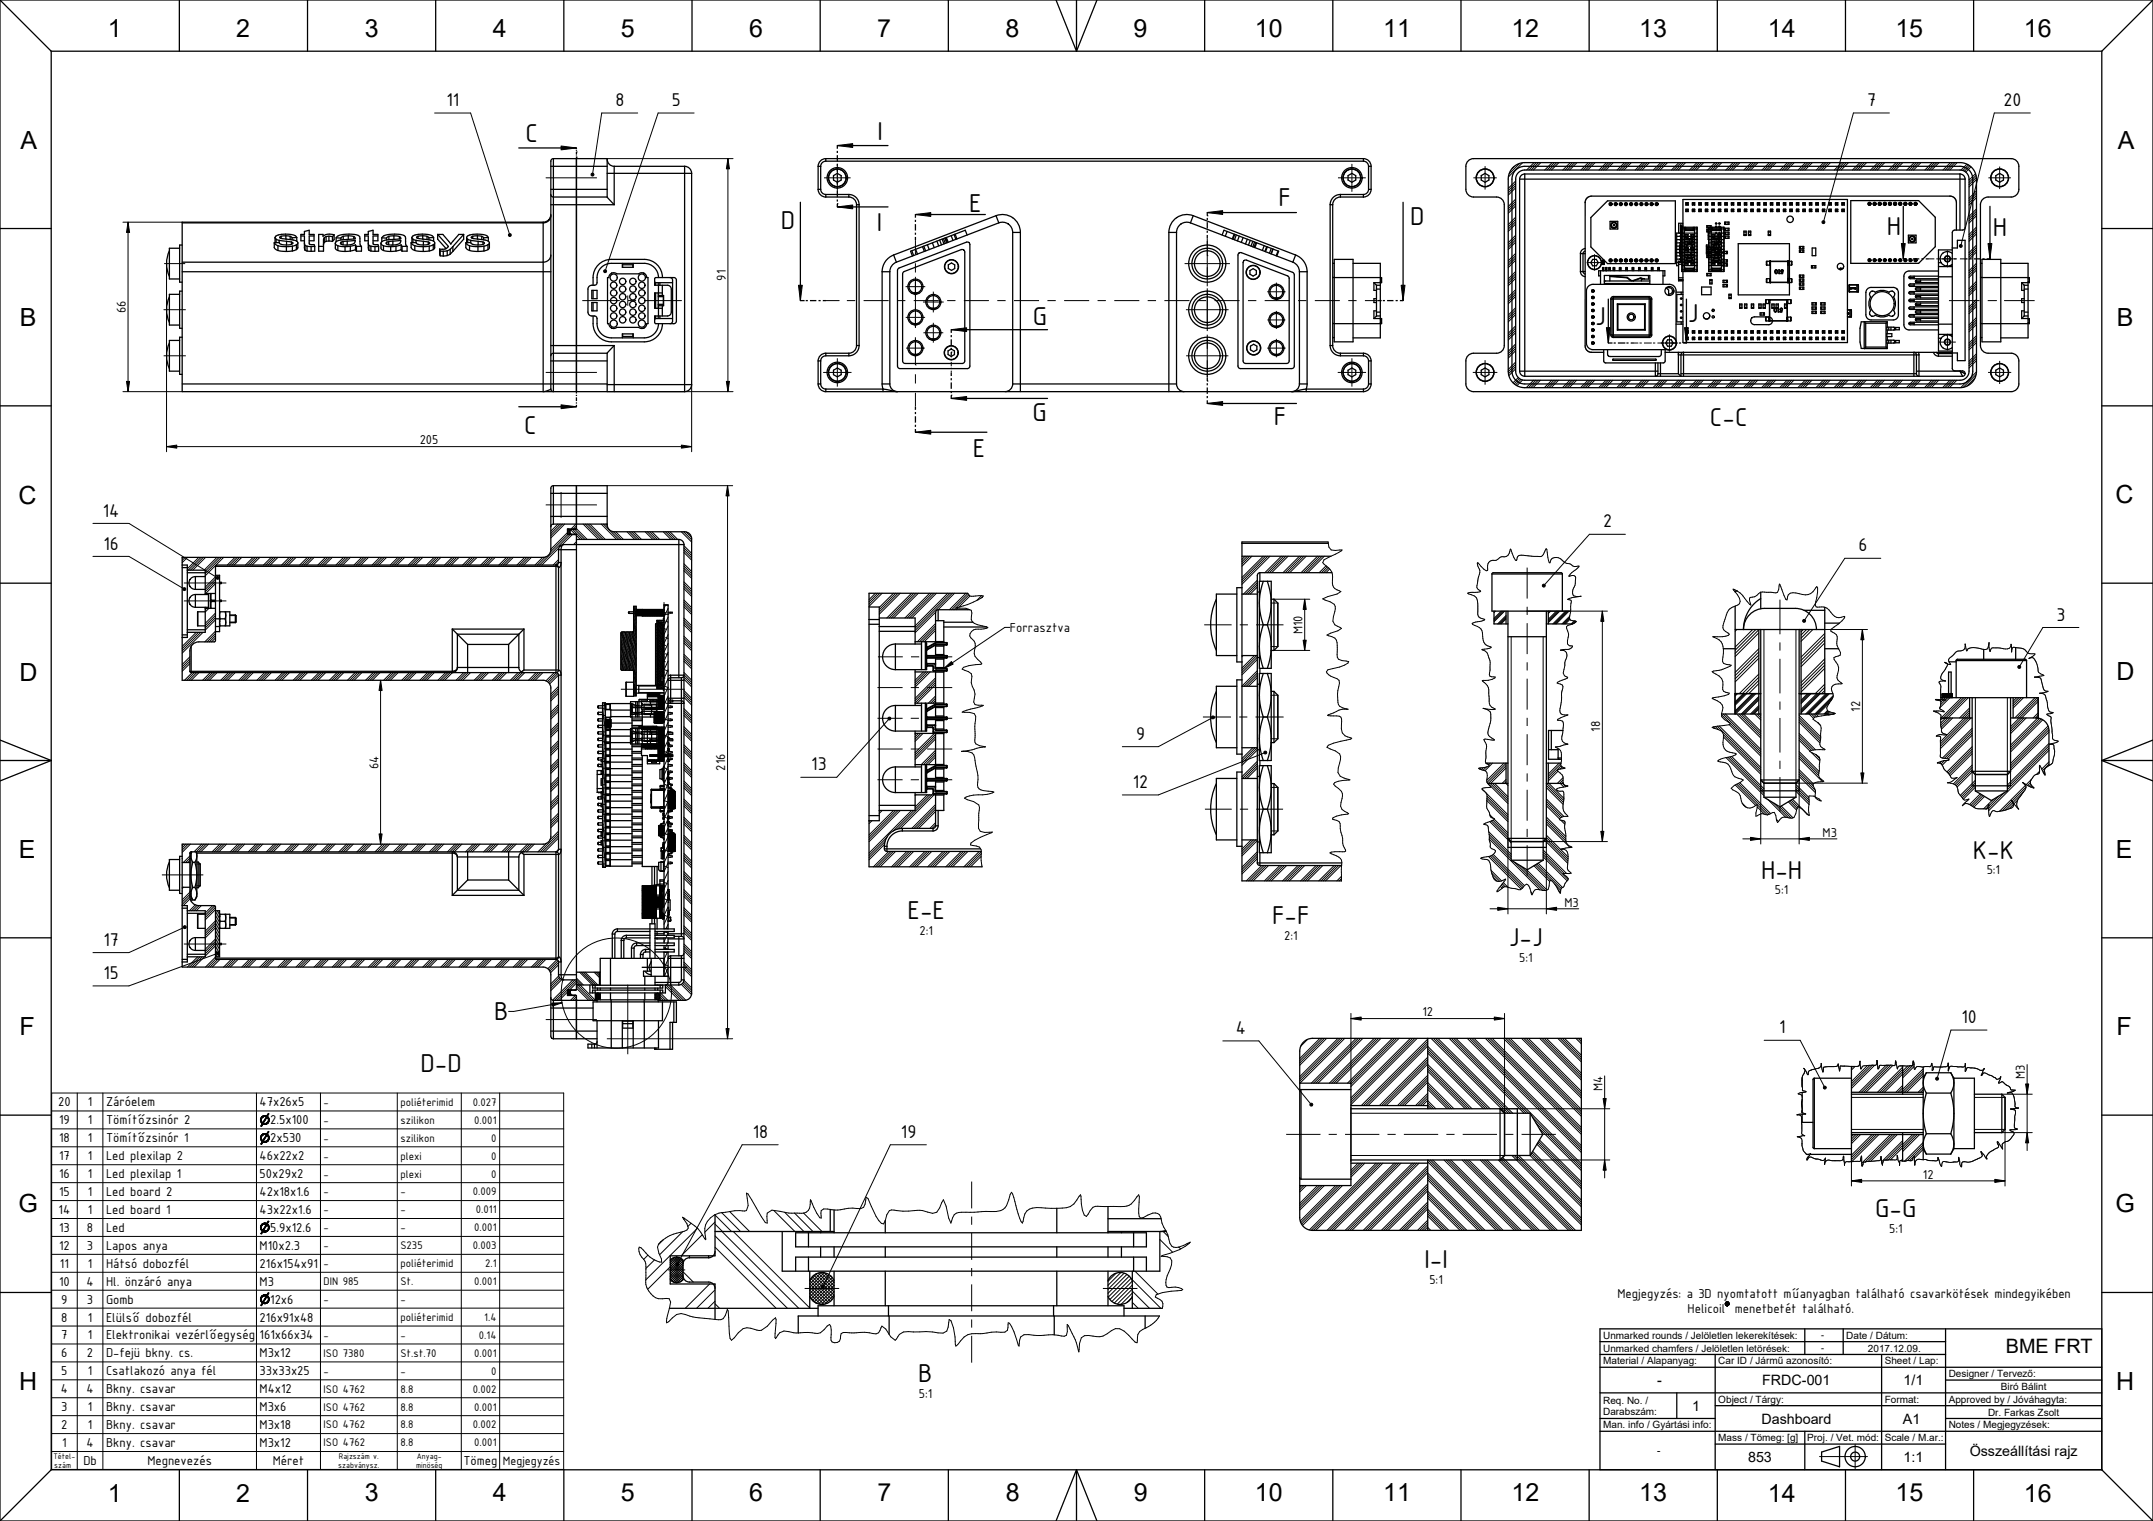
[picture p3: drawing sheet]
<svg xmlns="http://www.w3.org/2000/svg" width="841mm" height="594mm" viewBox="0 0 841 594" stroke-linecap="round" stroke-linejoin="round" font-family="sans-serif">
<defs><g id="words">
<g font-size="10.9">
<text x="205.2" y="55.5">C</text>
<text x="342.8" y="54.7">I</text>
<text x="378.5" y="82.8">E</text>
<text x="499.4" y="80.4">F</text>
<text x="305" y="89.5">D</text>
<text x="550.9" y="87.8">D</text>
<text x="342.5" y="90.2">I</text>
<text x="737" y="91.7">H</text>
<text x="778.4" y="92">H</text>
<text x="659.3" y="125.7">J</text>
<text x="403.5" y="127">G</text>
<text x="623.1" y="127.1">J</text>
<text x="403.3" y="164.5">G</text>
<text x="497.6" y="165.9">F</text>
<text x="667.9" y="166.3">C-C</text>
<text x="204.7" y="169.3">C</text>
<text x="379.9" y="178.4">E</text>
<text x="770.6" y="335.3">K-K</text>
<text x="687.9" y="343.1">H-H</text>
<text x="354.5" y="358.8">E-E</text>
<text x="496.9" y="361">F-F</text>
<text x="589.4" y="369.4">J-J</text>
<text x="193.1" y="398.5">B</text>
<text x="164.2" y="418.8">D-D</text>
<text x="732.5" y="475.3">G-G</text>
<text x="556.4" y="495.3">I-I</text>
<text x="358.7" y="539.7">B</text>
</g>
<g font-size="9.8">
<text x="42.1" y="14.5">1</text>
<text x="92.3" y="14.5">2</text>
<text x="142.5" y="14.4">3</text>
<text x="192.5" y="14.4">4</text>
<text x="242.5" y="14.4">5</text>
<text x="292.6" y="14.4">6</text>
<text x="342.7" y="14.4">7</text>
<text x="392.8" y="14.4">8</text>
<text x="442.8" y="14.4">9</text>
<text x="490.2" y="14.4">10</text>
<text x="540.3" y="14.5">11</text>
<text x="590.4" y="14.4">12</text>
<text x="640.3" y="14.5">13</text>
<text x="690.5" y="14.5">14</text>
<text x="740.4" y="14.4">15</text>
<text x="790.5" y="14.5">16</text>
<text x="8.1" y="58.2">A</text>
<text x="827.2" y="58">A</text>
<text x="7.7" y="127.3">B</text>
<text x="826.9" y="127.2">B</text>
<text x="7.2" y="196.7">C</text>
<text x="826.4" y="196.5">C</text>
<text x="7.6" y="265.8">D</text>
<text x="826.7" y="265.6">D</text>
<text x="7.3" y="335.1">E</text>
<text x="826.5" y="335">E</text>
<text x="7.6" y="404.4">F</text>
<text x="826.7" y="404.2">F</text>
<text x="7.2" y="473.5">G</text>
<text x="826.3" y="473.3">G</text>
<text x="7.4" y="542.9">H</text>
<text x="826.6" y="542.7">H</text>
<text x="42.2" y="586.5">1</text>
<text x="92.3" y="586.4">2</text>
<text x="142.5" y="586.3">3</text>
<text x="192.5" y="586.3">4</text>
<text x="242.5" y="586.3">5</text>
<text x="292.7" y="586.3">6</text>
<text x="342.7" y="586.4">7</text>
<text x="392.9" y="586.4">8</text>
<text x="442.9" y="586.4">9</text>
<text x="490.2" y="586.3">10</text>
<text x="540.3" y="586.4">11</text>
<text x="590.4" y="586.4">12</text>
<text x="640.3" y="586.4">13</text>
<text x="690.6" y="586.4">14</text>
<text x="740.4" y="586.4">15</text>
<text x="790.6" y="586.4">16</text>
</g>
<g font-size="7.8">
<text x="174.4" y="41.5">11</text>
<text x="240.4" y="41.5">8</text>
<text x="262.5" y="41.5">5</text>
<text x="729.4" y="41.5">7</text>
<text x="782.6" y="41.5">20</text>
<text x="40.2" y="201.7">14</text>
<text x="626.2" y="206">2</text>
<text x="40.4" y="214.6">16</text>
<text x="726" y="215.4">6</text>
<text x="803.4" y="242.4">3</text>
<text x="443.8" y="288.9">9</text>
<text x="316.9" y="300.9">13</text>
<text x="442.5" y="307.8">12</text>
<text x="40.4" y="369.3">17</text>
<text x="40.4" y="382.4">15</text>
<text x="766.2" y="399.6">10</text>
<text x="482.8" y="403.8">4</text>
<text x="695" y="403.6">1</text>
<text x="294" y="444.4">18</text>
<text x="351.9" y="444.4">19</text>
</g>
<text font-size="7.7" x="783.5" y="528.5">BME FRT</text>
<g font-size="5.6">
<text x="647.3" y="541">-</text>
<text x="688.4" y="541">FRDC-001</text>
<text x="743.6" y="541">1/1</text>
<text x="660.9" y="551">1</text>
<text x="688.1" y="556">Dashboard</text>
<text x="743.3" y="556">A1</text>
<text x="769.4" y="568.5">Összeállítási rajz</text>
<text x="682.8" y="571">853</text>
<text x="743.6" y="571">1:1</text>
</g>
<g font-size="5.4">
<text x="283.5" y="109.5" transform="rotate(-90 283.5 109.5)">91</text>
<text x="49.1" y="122.3" transform="rotate(-90 49.1 122.3)">66</text>
<text x="163.9" y="173.5">205</text>
<text x="394.5" y="246.8">Forrasztva</text>
<text x="508.8" y="247.7" transform="rotate(-90 508.8 247.7)">M10</text>
<text x="726.6" y="277.9" transform="rotate(-90 726.6 277.9)">12</text>
<text x="625" y="285.8" transform="rotate(-90 625 285.8)">18</text>
<text x="147.8" y="300.3" transform="rotate(-90 147.8 300.3)">64</text>
<text x="283.3" y="301" transform="rotate(-90 283.3 301)">216</text>
<text x="711.9" y="326.7">M3</text>
<text x="776" y="341.4">5:1</text>
<text x="693.3" y="349.3">5:1</text>
<text x="611.1" y="354">M3</text>
<text x="359.2" y="365">2:1</text>
<text x="501.6" y="367.1">2:1</text>
<text x="593.4" y="375.6">5:1</text>
<text x="555.6" y="396.9">12</text>
<text x="791" y="421.4" transform="rotate(-90 791 421.4)">M3</text>
<text x="625.9" y="426.1" transform="rotate(-90 625.9 426.1)">M4</text>
<text x="22.7" y="432.1">20</text>
<text x="34.3" y="432.1">1</text>
<text x="41.4" y="432.1">Záróelem</text>
<text x="101.4" y="432.1">47x26x5</text>
<text x="23.1" y="439.1">19</text>
<text x="34.3" y="439.1">1</text>
<text x="41.4" y="439.1">Tömítőzsinór 2</text>
<text x="105.5" y="439.1">2.5x100</text>
<text x="23.1" y="446.1">18</text>
<text x="34.3" y="446.1">1</text>
<text x="41.4" y="446.1">Tömítőzsinór 1</text>
<text x="105.5" y="446.1">2x530</text>
<text x="23.1" y="453.1">17</text>
<text x="34.3" y="453.1">1</text>
<text x="41.4" y="453.1">Led plexilap 2</text>
<text x="101.4" y="453.1">46x22x2</text>
<text x="23.1" y="460.1">16</text>
<text x="34.3" y="460.1">1</text>
<text x="41.4" y="460.1">Led plexilap 1</text>
<text x="101.4" y="460.1">50x29x2</text>
<text x="751.1" y="460.3">12</text>
<text x="23.1" y="467.1">15</text>
<text x="34.3" y="467.1">1</text>
<text x="41.4" y="467.1">Led board 2</text>
<text x="101.4" y="467.1">42x18x1.6</text>
<text x="22.9" y="474.1">14</text>
<text x="34.3" y="474.1">1</text>
<text x="41.4" y="474.1">Led board 1</text>
<text x="101.4" y="474.1">43x22x1.6</text>
<text x="23.1" y="481.1">13</text>
<text x="34" y="481.1">8</text>
<text x="41.4" y="481.1">Led</text>
<text x="105.5" y="481.1">5.9x12.6</text>
<text x="737.9" y="481.4">5:1</text>
<text x="23.1" y="488.1">12</text>
<text x="34" y="488.1">3</text>
<text x="41.4" y="488.1">Lapos anya</text>
<text x="101.4" y="488.1">M10x2.3</text>
<text x="23.4" y="495.1">11</text>
<text x="34.3" y="495.1">1</text>
<text x="41.4" y="495.1">Hátsó dobozfél</text>
<text x="101.4" y="495.1">216x154x91</text>
<text x="23.1" y="502.1">10</text>
<text x="33.8" y="502.1">4</text>
<text x="41.4" y="502.1">Hl. önzáró anya</text>
<text x="101.4" y="502.1">M3</text>
<text x="558.3" y="501.4">5:1</text>
<text x="24" y="509.1">9</text>
<text x="34" y="509.1">3</text>
<text x="41.4" y="509.1">Gomb</text>
<text x="105.5" y="509.1">12x6</text>
<text x="631.9" y="506.9">Megjegyzés: a 3D nyomtatott műanyagban található csavarkötések mindegyikében</text>
<text x="659.2" y="512.9">Helicoil menetbetét található.</text>
<text x="24" y="516.1">8</text>
<text x="34.3" y="516.1">1</text>
<text x="41.4" y="516.1">Elülső dobozfél</text>
<text x="101.4" y="516.1">216x91x48</text>
<text x="24" y="523.1">7</text>
<text x="34.3" y="523.1">1</text>
<text x="41.4" y="523.1">Elektronikai vezérlőegység</text>
<text x="101.4" y="523.1">161x66x34</text>
<text x="24" y="530.1">6</text>
<text x="34" y="530.1">2</text>
<text x="41.4" y="530.1">D-fejü bkny. cs.</text>
<text x="101.4" y="530.1">M3x12</text>
<text x="24" y="537.1">5</text>
<text x="34.3" y="537.1">1</text>
<text x="41.4" y="537.1">Csatlakozó anya fél</text>
<text x="101.4" y="537.1">33x33x25</text>
<text x="23.8" y="544.1">4</text>
<text x="33.8" y="544.1">4</text>
<text x="41.4" y="544.1">Bkny. csavar</text>
<text x="101.4" y="544.1">M4x12</text>
<text x="358.9" y="545.8">5:1</text>
<text x="24" y="551.1">3</text>
<text x="34.3" y="551.1">1</text>
<text x="41.4" y="551.1">Bkny. csavar</text>
<text x="101.4" y="551.1">M3x6</text>
<text x="24" y="558.1">2</text>
<text x="34.3" y="558.1">1</text>
<text x="41.4" y="558.1">Bkny. csavar</text>
<text x="101.4" y="558.1">M3x18</text>
<text x="24.3" y="565.1">1</text>
<text x="33.8" y="565.1">4</text>
<text x="41.4" y="565.1">Bkny. csavar</text>
<text x="101.4" y="565.1">M3x12</text>
<text x="32.6" y="572.1">Db</text>
<text x="57.6" y="572.1">Megnevezés</text>
<text x="106.5" y="572.1">Méret</text>
<text x="181" y="572.1">Tömeg</text>
</g>
<text font-size="5.1" x="196.4" y="572">Megjegyzés</text>
<g font-size="4.7">
<text x="126.4" y="431.9">-</text>
<text x="156.4" y="431.9">poliéterimid</text>
<text x="184.6" y="431.9">0.027</text>
<text x="126.4" y="438.9">-</text>
<text x="156.4" y="438.9">szilikon</text>
<text x="185.2" y="438.9">0.001</text>
<text x="126.4" y="445.9">-</text>
<text x="156.4" y="445.9">szilikon</text>
<text x="191.9" y="445.9">0</text>
<text x="126.4" y="452.9">-</text>
<text x="156.4" y="452.9">plexi</text>
<text x="191.9" y="452.9">0</text>
<text x="126.4" y="459.9">-</text>
<text x="156.4" y="459.9">plexi</text>
<text x="191.9" y="459.9">0</text>
<text x="126.4" y="466.9">-</text>
<text x="156.4" y="466.9">-</text>
<text x="184.6" y="466.9">0.009</text>
<text x="126.4" y="473.9">-</text>
<text x="156.4" y="473.9">-</text>
<text x="185.8" y="473.9">0.011</text>
<text x="126.4" y="480.9">-</text>
<text x="156.4" y="480.9">-</text>
<text x="185.2" y="480.9">0.001</text>
<text x="126.4" y="487.9">-</text>
<text x="156.4" y="487.9">S235</text>
<text x="184.6" y="487.9">0.003</text>
<text x="126.4" y="494.9">-</text>
<text x="156.4" y="494.9">poliéterimid</text>
<text x="189.5" y="494.9">2.1</text>
<text x="126.4" y="501.9">DIN 985</text>
<text x="156.4" y="501.9">St.</text>
<text x="185.2" y="501.9">0.001</text>
<text x="126.4" y="508.9">-</text>
<text x="156.4" y="508.9">-</text>
<text x="156.4" y="515.9">poliéterimid</text>
<text x="189.2" y="515.9">1.4</text>
<text x="126.4" y="522.9">-</text>
<text x="156.4" y="522.9">-</text>
<text x="187" y="522.9">0.14</text>
<text x="126.4" y="529.9">ISO 7380</text>
<text x="156.4" y="529.9">St.st.70</text>
<text x="185.2" y="529.9">0.001</text>
<text x="126.4" y="536.9">-</text>
<text x="156.4" y="536.9">-</text>
<text x="191.9" y="536.9">0</text>
<text x="126.4" y="543.9">ISO 4762</text>
<text x="156.4" y="543.9">8.8</text>
<text x="184.6" y="543.9">0.002</text>
<text x="126.4" y="550.9">ISO 4762</text>
<text x="156.4" y="550.9">8.8</text>
<text x="185.2" y="550.9">0.001</text>
<text x="126.4" y="557.9">ISO 4762</text>
<text x="156.4" y="557.9">8.8</text>
<text x="184.6" y="557.9">0.002</text>
<text x="126.4" y="564.9">ISO 4762</text>
<text x="156.4" y="564.9">8.8</text>
<text x="185.2" y="564.9">0.001</text>
</g>
<g font-size="3.9">
<text x="626.2" y="527.9">Unmarked chamfers / Jelöletlen letörések:</text>
<text x="626.2" y="522.9">Unmarked rounds / Jelöletlen lekerekítések:</text>
<text x="721.2" y="522.9">Date / Dátum:</text>
<text x="729.7" y="527.9">2017.12.09.</text>
<text x="626.2" y="532.9">Material / Alapanyag:</text>
<text x="671.2" y="532.9">Car ID / Jármű azonosító:</text>
<text x="736.2" y="532.9">Sheet / Lap:</text>
<text x="761.2" y="537.9">Designer / Tervező:</text>
<text x="781.6" y="542.9">Biró Bálint</text>
<text x="626.2" y="548.3">Req. No. /</text>
<text x="671.2" y="547.9">Object / Tárgy:</text>
<text x="736.2" y="547.9">Format:</text>
<text x="761.2" y="547.9">Approved by / Jóváhagyta:</text>
<text x="626.2" y="557.9">Man. info / Gyártási info:</text>
<text x="626.2" y="552.5">Darabszám:</text>
<text x="761.2" y="557.9">Notes / Megjegyzések:</text>
<text x="776.6" y="552.9">Dr. Farkas Zsolt</text>
<text x="671.2" y="562.9">Mass / Tömeg: [g]</text>
<text x="706" y="562.9">Proj. / Vet. mód:</text>
<text x="736.2" y="562.9">Scale / M.ar.:</text>
<text x="647.4" y="567.9">-</text>
</g>
<g font-size="3.5">
<text x="711.4" y="527.7">-</text>
<text x="711.4" y="522.7">-</text>
</g>
<g font-size="3.4">
<text x="20.9" y="569.8">Tétel-</text>
<text x="132.4" y="569.8">Rajzszám v.</text>
<text x="162.8" y="569.8">Anyag-</text>
<text x="21.2" y="573.1">szám</text>
<text x="132.1" y="573.1">szabványsz.</text>
<text x="162.5" y="573.1">minöség</text>
</g>
</g></defs>
<g fill="#000">
<path d="M219.2 57l6 .8-6 .7zM327.1 56.8l6-.7v1.5zM230.9 67.9l.4-.3 .5 .1 .2 .5-.2 .4-.5 .2-.4-.4zM198.6 91.5l.4-.3 .5 .1 .2 .5-.2 .5-.5 .1-.4-.3zM327.1 80.8l6-.7v1.5zM357.6 83.8l6-.8v1.5zM471.6 83l6-.7v1.5zM711.7 86.5l.4-.3 .5 .1 .3 .5-.3 .4-.5 .1-.4-.3zM765.4 95.8l.4-.3 .5 .1 .2 .4-.2 .5-.5 .1-.4-.3zM235.8 105.7l.4-.4 .5 .1 .3 .5-.3 .5-.5 .1-.4-.3zM311.9 111.4h1.5l-.8 6zM547.3 111.4h1.5l-.7 6z"/>
<path d="M742.7 95.1h1.5l-.7 6zM776.6 95.1h1.5l-.8 6zM371.6 128.8l6-.8v1.5zM627.5 128h1.5l-.8 6zM658 128h1.5l-.7 6zM219.2 158.1l6 .7-6 .8zM371.6 155.6l6-.7v1.5zM471.6 157.6l6-.8v1.5zM357.6 168.8l6-.7v1.5zM71.5 229.8l.4-.3 .5 .1 .2 .5-.2 .4-.5 .1-.4-.3zM84.4 225.4l.4-.3 .6 .1 .2 .5-.2 .5-.6 .1-.4-.4zM602.5 228.4l.4-.3 .5 .1 .2 .5-.2 .5-.5 .1-.4-.3z"/>
<path d="M704.2 242.2l.4-.3 .5 .1 .2 .5-.2 .4-.5 .2-.4-.4zM368.7 261.1l3-2.7 .6 1zM788.2 260.2l.4-.3 .5 .1 .3 .5-.3 .4-.5 .2-.4-.4zM346.9 280.4l.4-.4 .5 .1 .2 .5-.2 .5-.5 .1-.4-.3zM473.3 279.9l.4-.3 .5 .1 .2 .5-.2 .4-.5 .2-.4-.4zM493.7 293.6l.4-.3 .5 .1 .2 .5-.2 .5-.5 .1-.4-.3zM71.6 361.8l.4-.3 .5 .1 .3 .5-.3 .4-.5 .2-.4-.4zM84.5 372.1l.4-.4 .5 .1 .2 .5-.2 .5-.5 .1-.4-.3zM215.5 391.7l4-.1-3.8 1.3zM101.7 437.2l.4-.2zM101.7 437.4l.4-.2zM101.7 437.6l.4 .1z"/>
<path d="M101.8 436.9h.4zM101.8 437.8l.4 .1zM101.8 438h.4zM101.9 436.7h.4zM101.9 439.8l.8-.8-.5 1zM101.9 438.2l.5 .1zM102 436.5l.5-.1zM102 438.4h.5zM101.7 437.6l.4-.2zM101.7 437.4h.4l-.4 .2zM102.1 436.4l.5-.1zM101.7 437.2h.4l-.4 .2z"/>
<path d="M101.8 436.9l.3 .1-.4 .2zM101.9 436.7l.3 .2h-.4zM101.9 438.2h.4zM102.3 436.2l.6-.1zM102.1 438.5h.5zM101.9 436.7l.5-.1zM102 436.5l.4 .1-.5 .1zM102.5 438.8l1.8 .1zM102.1 436.4h.4l-.5 .1zM104.3 436.3l-1.4 2.4-.3-.2zM102.7 439l1.6-.1zM102.5 438.8l.2 .2-.8 .8z"/>
<path d="M102.1 436.4l.7-.2zM102.3 436.2h.5l-.7 .2zM102.8 435.8h1.4zM102.3 438.7h.6zM102.5 438.8l.5-.1zM102.9 439h1.2zM103 435.7l1 .1zM102.5 438.8h.7zM102.3 436.2l.8-.1zM102.5 438.8h.8zM103.2 435.7h.4zM102.3 436.2l1-.2z"/>
<path d="M103.1 439.1h.8zM102.5 438.8h1zM103.3 436h1.1zM102.5 438.8h1.1zM103.3 439.1h.6zM103.5 439.1h.4zM103.5 436h.9zM103 435.7h.8zM103 435.7h.6zM103.6 438.8h.9zM103.6 436h.8zM103.8 438.7l.9-.1z"/>
<path d="M103.7 436h.7zM102.9 439l1 .1zM102.8 435.8h1.2zM103.9 436.1l.5-.1zM104 436.1h.6zM102.7 439h1.4zM104.1 438.6l.7-.1zM102.6 435.9l1.6-.1zM104.2 435.8l.8-.8-.6 1zM104 436.1l.3 .2-1.7 2.2zM104.3 436.3h.5zM104.4 436.4h.5z"/>
<path d="M104.4 438.4l.5-.1zM102.6 435.9l1.8 .1zM104.5 436.5l.5 .1zM104.7 438.1h.3zM104.6 438.2l.4-.1zM104.6 436.6h.4zM104.7 436.8h.4zM104 438.7l.7-.1zM104.7 437.9h.4zM104.8 436.9l.3 .1zM104.8 437.8l.4-.2-.1 .3zM104.8 437.1l.4 .1z"/>
<path d="M104.3 438.5h.5zM104.8 437.3l.4-.1zM104.8 437.4l.4-.2zM104.8 437.6l.4-.2v.2zM104.6 438.2l.3 .1zM104.8 434.8l.2 .2-.8 .8zM104.7 437.9l.3 .2zM104.8 437.8l.3 .1zM104.8 437.4h.4zM104.8 437.6h.4zM511.7 431.1l.4-.3 .5 .1 .2 .5-.2 .5-.5 .1-.4-.3zM712.3 424.5l.4-.3 .5 .1 .2 .4-.2 .5-.5 .1-.4-.3z"/>
<path d="M756.1 421l.4-.3 .5 .1 .3 .5-.3 .4-.5 .2-.4-.4zM101.7 444.2l.4-.2zM101.7 444.4l.4-.2zM101.7 444.6l.4 .1zM101.8 443.9h.4zM101.8 444.8l.4 .1zM101.8 445h.4zM101.9 443.7h.4zM101.9 446.8l.8-.8-.5 1zM101.9 445.2l.5 .1zM102 443.5l.5-.1zM102 445.4h.5z"/>
<path d="M101.7 444.6l.4-.2zM101.7 444.4h.4l-.4 .2zM102.1 443.4l.5-.1zM101.7 444.2h.4l-.4 .2zM101.8 443.9l.3 .1-.4 .2zM101.9 443.7l.3 .2h-.4zM101.9 445.2h.4zM102.3 443.2l.6-.1zM102.1 445.5h.5zM101.9 443.7l.5-.1zM102 443.5l.4 .1-.5 .1zM102.5 445.8l1.8 .1z"/>
<path d="M102.1 443.4h.4l-.5 .1zM104.3 443.3l-1.4 2.4-.3-.2zM102.7 446l1.6-.1zM102.5 445.8l.2 .2-.8 .8zM102.1 443.4l.7-.2zM102.3 443.2h.5l-.7 .2zM102.8 442.8h1.4zM102.3 445.7h.6zM102.5 445.8l.5-.1zM102.9 446h1.2zM103 442.7l1 .1zM102.5 445.8h.7z"/>
<path d="M102.3 443.2l.8-.1zM102.5 445.8h.8zM103.2 442.7h.4zM102.3 443.2l1-.2zM103.1 446.1h.8zM102.5 445.8h1zM103.3 443h1.1zM102.5 445.8h1.1zM103.3 446.1h.6zM103.5 446.1h.4zM103.5 443h.9zM103 442.7h.8z"/>
<path d="M103 442.7h.6zM103.6 445.8h.9zM103.6 443h.8zM103.8 445.7l.9-.1zM103.7 443h.7zM102.9 446l1 .1zM102.8 442.8h1.2zM103.9 443.1l.5-.1zM104 443.1h.6zM102.7 446h1.4zM104.1 445.6l.7-.1zM102.6 442.9l1.6-.1z"/>
<path d="M104.2 442.8l.8-.8-.6 1zM104 443.1l.3 .2-1.7 2.2zM104.3 443.3h.5zM104.4 443.4h.5zM104.4 445.4l.5-.1zM102.6 442.9l1.8 .1zM104.5 443.5l.5 .1zM104.7 445.1h.3zM104.6 445.2l.4-.1zM104.6 443.6h.4zM104.7 443.8h.4zM104 445.7l.7-.1z"/>
<path d="M104.7 444.9h.4zM104.8 443.9l.3 .1zM104.8 444.8l.4-.2-.1 .3zM104.8 444.1l.4 .1zM104.3 445.5h.5zM104.8 444.2h.4zM104.8 444.4l.4-.2zM104.8 444.6l.4-.2v.2zM104.8 441.8l.2 .2-.8 .8zM104.7 444.9l.3 .2zM104.8 444.8l.3 .1zM104.8 444.4h.4z"/>
<path d="M104.8 444.6h.4zM101.7 479.2l.4-.2zM101.7 479.4l.4-.2zM101.7 479.6l.4 .1zM101.8 478.9h.4zM101.8 479.8l.4 .1zM101.9 478.7h.4zM102 478.5l.5-.1zM101.7 479.6l.4-.2zM101.7 479.4h.4l-.4 .2zM102.1 478.4l.5-.1zM101.7 479.2h.4l-.4 .2z"/>
<path d="M101.8 478.9l.3 .1-.4 .2zM101.9 478.7l.3 .2h-.4zM102.3 478.2l.6-.1zM101.9 478.7l.5-.1zM102 478.5l.4 .1-.5 .1zM102.1 478.4h.4l-.5 .1zM102.1 478.4l.7-.2zM102.3 478.2h.5l-.7 .2zM102.8 477.8h1.4zM103 477.7l1 .1zM102.3 478.2l.8-.1zM103.2 477.7h.4z"/>
<path d="M102.3 478.2l1-.2zM103.3 478h1.1zM103.5 478h.9zM103 477.7h.8zM103 477.7h.6zM103.6 478h.8zM103.7 478h.7zM102.8 477.8h1.2zM103.9 478.1l.5-.1zM104 478.1h.6zM102.6 477.9l1.6-.1zM104.2 477.8l.8-.8-.6 1z"/>
<path d="M104 478.1l.3 .2-1.7 2.2zM104.3 478.3h.5zM104.4 478.4h.5zM102.6 477.9l1.8 .1zM104.5 478.5l.5 .1zM104.6 478.6h.4zM104.7 478.8h.4zM104.7 479.9h.4zM104.8 478.9l.3 .1zM104.8 479.8l.4-.2-.1 .3zM104.8 479.1l.4 .1zM104.8 479.3l.4-.1z"/>
<path d="M104.8 479.4l.4-.2zM104.8 479.6l.4-.2v.2zM104.8 476.8l.2 .2-.8 .8zM104.8 479.8l.3 .1zM104.8 479.4h.4zM104.8 479.6h.4zM101.8 480h.4zM101.9 481.8l.8-.8-.5 1zM101.9 480.2l.5 .1zM102 480.4h.5zM101.9 480.2h.4zM102.1 480.5h.5z"/>
<path d="M102.5 480.8l1.8 .1zM104.3 478.3l-1.4 2.4-.3-.2zM102.7 481l1.6-.1zM102.5 480.8l.2 .2-.8 .8zM102.3 480.7h.6zM102.5 480.8l.5-.1zM102.9 481h1.2zM102.5 480.8h.7zM102.5 480.8h.8zM103.1 481.1h.8zM102.5 480.8h1zM102.5 480.8h1.1z"/>
<path d="M103.3 481.1h.6zM103.5 481.1h.4zM103.6 480.8h.9zM103.8 480.7l.9-.1zM102.9 481l1 .1zM102.7 481h1.4zM104.1 480.6l.7-.1zM104.4 480.4l.5-.1zM104.7 480.1h.3zM104.6 480.2l.4-.1zM104 480.7l.7-.1zM104.4 480.4l.4 .1z"/>
<path d="M104.7 479.9l.3 .2zM264 493.5l.4-.3 .5 .1 .3 .4-.3 .5-.5 .1-.4-.3zM101.7 507.2l.4-.2zM101.7 507.4l.4-.2zM101.7 507.6l.4 .1zM101.8 506.9h.4zM101.8 507.8l.4 .1zM101.8 508h.4zM101.9 506.7h.4zM101.9 509.8l.8-.8-.5 1zM101.9 508.2l.5 .1zM102 506.5l.5-.1z"/>
<path d="M102 508.4h.5zM101.7 507.6l.4-.2zM101.7 507.4h.4l-.4 .2zM102.1 506.4l.5-.1zM101.7 507.2h.4l-.4 .2zM101.8 506.9l.3 .1-.4 .2zM101.9 506.7l.3 .2h-.4zM101.9 508.2h.4zM102.3 506.2l.6-.1zM102.1 508.5h.5zM101.9 506.7l.5-.1zM102 506.5l.4 .1-.5 .1z"/>
<path d="M102.5 508.8l1.8 .1zM102.1 506.4h.4l-.5 .1zM104.3 506.3l-1.4 2.4-.3-.2zM102.7 509l1.6-.1zM102.5 508.8l.2 .2-.8 .8zM102.1 506.4l.7-.2zM102.3 506.2h.5l-.7 .2zM102.8 505.8h1.4zM102.3 508.7h.6zM102.5 508.8l.5-.1zM102.9 509h1.2zM103 505.7l1 .1z"/>
<path d="M102.5 508.8h.7zM102.3 506.2l.8-.1zM102.5 508.8h.8zM103.2 505.7h.4zM102.3 506.2l1-.2zM103.1 509.1h.8zM102.5 508.8h1zM103.3 506h1.1zM102.5 508.8h1.1zM103.3 509.1h.6zM103.5 509.1h.4zM103.5 506h.9z"/>
<path d="M103 505.7h.8zM103 505.7h.6zM103.6 508.8h.9zM103.6 506h.8zM103.8 508.7l.9-.1zM103.7 506h.7zM102.9 509l1 .1zM102.8 505.8h1.2zM103.9 506.1l.5-.1zM104 506.1h.6zM102.7 509h1.4zM104.1 508.6l.7-.1z"/>
<path d="M102.6 505.9l1.6-.1zM104.2 505.8l.8-.8-.6 1zM104 506.1l.3 .2-1.7 2.2zM104.3 506.3h.5zM104.4 506.4h.5zM104.4 508.4l.5-.1zM102.6 505.9l1.8 .1zM104.5 506.5l.5 .1zM104.7 508.1h.3zM104.6 508.2l.4-.1zM104.6 506.6h.4zM104.7 506.8h.4z"/>
<path d="M104 508.7l.7-.1zM104.7 507.9h.4zM104.8 506.9l.3 .1zM104.8 507.8l.4-.2-.1 .3zM104.8 507.1l.4 .1zM104.3 508.5h.5zM104.8 507.3l.4-.1zM104.8 507.4l.4-.2zM104.8 507.6l.4-.2v.2zM104.6 508.2l.3 .1zM104.8 504.8l.2 .2-.8 .8zM104.7 507.9l.3 .2z"/>
<path d="M104.8 507.8l.3 .1zM104.8 507.4h.4zM104.8 507.6h.4zM320.9 502.3l.4-.3 .5 .1 .2 .5-.2 .5-.5 .1-.4-.3zM674.1 508.7h.2zM674.1 508.7l.2-.1zM674.1 509.7h.2zM674 508.8l.2-.1zM674.2 508.6h.2zM674.2 509.8h.2zM674.3 508.5h.4zM674.3 509.8h.4z"/>
<path d="M674.3 508.5h.7zM674.3 509.9l.7-.1zM674.4 508.8h.3zM674.5 509.2l-.1 .4zM674.4 508.5h.6zM674.4 509.9h.6zM674.3 509.8h.2zM674.4 508.5h.5zM674.5 509.1h.2zM674.5 509.1l-.1 .5zM674.5 508.9l-.1 .7zM674.4 508.8v.8z"/>
<path d="M674.5 508.5h.4zM674.5 509.9h.4zM674.2 508.6h.3zM674.3 509.8h.3zM674.5 508.4h.3zM674.2 508.6l.4-.1zM674.5 509.2h.3zM674.5 508.4h.2zM674.6 509.9h.2zM674.7 508.5h.3zM674.5 509.2l.2-.1zM674.5 508.9h.5z"/>
<path d="M674.5 508.9l.3-.1zM674.5 509.2l.3-.1zM674.7 508.9h.3zM674.8 509.8h.3zM674.8 509.1h.2zM674.5 509.2h.4zM674.8 508.9h.2zM674.5 508.5l.3-.1zM674.5 509.9h.3zM674.5 508.9l.4-.1zM674.8 508.5h.2zM674.4 509.9h.5z"/>
<path d="M674.8 508.6l.2-.1zM674.9 508.6h.2zM674.8 509.4l.1 .2zM674.9 509.4l.2 .2zM675 508.6l.2 .1zM675 509.7h.2zM674.3 509.9h.7zM674.7 509.8h.3zM675.1 509.7l.2-.1zM675.1 509.6h.2zM674.9 509.8h.2z"/>
<circle cx="626.5" cy="102.6" r=".25"/>
</g>
<g fill="none" stroke="#000" stroke-width=".39">
<path d="M169.8 44.1h14l15.2 47.1M219.2 57l6 .8-6 .7zM249.1 44.1h-14.1l-3.5 23.5M271.1 44.1h-14l-20.5 61.2M327.1 56.8l6-.7v1.5zM738 44.1h-14l-11.6 42.1M793.1 44.1h-14.1l-12.9 51.4M230.9 67.9l.4-.3 .5 .1 .2 .5-.2 .4-.5 .2-.4-.4zM327.1 70.3h.1M327.1 66.8v.5M327.1 67.7v.3M327.1 68.3v1"/>
<path d="M327.1 69.7v.3M327.1 70.3v.5M591.5 65l-.8 .9M592 70.7l-2.9 2.9M592 71.6l-2.9 2.9M592 72.4l-2.9 2.9M592 73.3l-2.9 2.9M592 77.7l-2.9 2.9M592 78.6l-2.9 2.9M592 79.5l-2.9 2.9M593.5 63.9l-4 4M594.7 63.6l-5.4 5.4"/>
<path d="M599.2 63.5l-2.9 2.9M600.1 63.5l-2.9 2.9M601 63.5l-2.9 2.9M601.9 63.5l-2.9 2.9M606.3 63.5l-2.9 2.9M607.2 63.5l-2.9 2.9M608.1 63.5l-2.9 2.9M608.9 63.5l-2.9 2.9M613.4 63.5l-2.9 2.9M614.2 63.5l-2.9 2.9M615.1 63.5l-2.9 2.9M616 63.5l-2.9 2.9"/>
<path d="M620.4 63.5l-2.9 2.9M621.3 63.5l-2.9 2.9M622.2 63.5l-2.9 2.9M623.1 63.5l-2.9 2.9M627.5 63.5l-2.9 2.9M628.4 63.5l-2.9 2.9M629.3 63.5l-2.9 2.9M630.2 63.5l-2.9 2.9M634.6 63.5l-2.9 2.9M635.5 63.5l-2.9 2.9M636.3 63.5l-2.9 2.9M637.2 63.5l-2.9 2.9"/>
<path d="M641.6 63.5l-2.8 2.9M642.5 63.5l-2.9 2.9M643.4 63.5l-2.9 2.9M644.3 63.5l-2.9 2.9M648.7 63.5l-2.9 2.9M649.6 63.5l-2.9 2.9M650.5 63.5l-2.9 2.9M651.4 63.5l-2.9 2.9M655.8 63.5l-2.9 2.9M656.7 63.5l-2.9 2.9M657.6 63.5l-2.9 2.9M658.4 63.5l-2.9 2.9"/>
<path d="M662.9 63.5l-2.9 2.9M663.7 63.5l-2.9 2.9M664.6 63.5l-2.9 2.9M665.5 63.5l-2.9 2.9M669.9 63.5l-2.9 2.9M670.8 63.5l-2.9 2.9M671.7 63.5l-2.9 2.9M672.6 63.5l-2.9 2.9M677 63.5l-2.9 2.9M677.9 63.5l-2.9 2.9M678.8 63.5l-2.9 2.9M679.7 63.5l-2.9 2.9"/>
<path d="M684.1 63.5l-2.9 2.9M685 63.5l-2.9 2.9M685.8 63.5l-2.9 2.9M686.7 63.5l-2.9 2.9M691.1 63.5l-2.9 2.9M692 63.5l-2.9 2.9M692.9 63.5l-2.9 2.9M693.8 63.5l-2.9 2.9M698.2 63.5l-2.9 2.9M699.1 63.5l-2.9 2.9M700 63.5l-2.9 2.9M700.9 63.5l-2.9 2.9"/>
<path d="M705.3 63.5l-2.9 2.9M706.2 63.5l-2.9 2.9M707.1 63.5l-2.9 2.9M707.9 63.5l-2.9 2.9M712.4 63.5l-2.9 2.9M713.2 63.5l-2.9 2.9M714.1 63.5l-2.9 2.9M715 63.5l-2.9 2.9M719.4 63.5l-2.9 2.9M720.3 63.5l-2.9 2.9M721.2 63.5l-2.9 2.9M722.1 63.5l-2.9 2.9"/>
<path d="M726.5 63.5l-2.9 2.9M727.4 63.5l-2.9 2.9M728.3 63.5l-2.9 2.9M729.2 63.5l-2.9 2.9M733.6 63.5l-2.9 2.9M734.5 63.5l-2.9 2.9M735.3 63.5l-2.9 2.9M736.2 63.5l-2.9 2.9M740.6 63.5l-2.9 2.9M741.5 63.5l-2.9 2.9M742.4 63.5l-2.9 2.9M743.3 63.5l-2.9 2.9"/>
<path d="M747.7 63.5l-2.9 2.9M748.6 63.5l-2.9 2.9M749.5 63.5l-2.9 2.9M750.4 63.5l-2.9 2.9M754.8 63.5l-2.9 2.9M755.7 63.5l-2.9 2.9M756.6 63.5l-2.9 2.9M757.4 63.5l-2.9 2.9M761.9 63.5l-2.9 2.9M762.7 63.5l-2.9 2.9M763.6 63.5l-2.9 2.9M764.5 63.5l-2.9 2.9"/>
<path d="M768.3 64.1l-2.3 2.3M768.9 64.4l-2.2 2.2M769.4 64.8l-2.1 2.1M769.9 65.2l-2.1 2M771.6 67.8l-2.5 2.6M771.9 68.5l-2.8 2.7M772 69.3l-2.9 2.8M772 70.1l-2.9 2.9M772 74.5l-2.9 2.9M772 75.4l-2.9 2.9M772 76.3l-2.9 2.9M772 77.2l-2.9 2.9"/>
<path d="M198.6 91.5l.4-.3 .5 .1 .2 .5-.2 .5-.5 .1-.4-.3zM327.1 80.8l6-.7v1.5zM357.6 83.8l6-.8v1.5zM357.6 99.2h.1M357.6 93.8v5.4M471.6 83l6-.7v1.5zM471.6 99.8h.1M471.6 93v6.8M592 80.4l-2.9 2.9M592 84.8l-2.9 2.9M592 85.7l-2.9 2.9M592 86.6l-2.9 2.9"/>
<path d="M592 87.5l-2.9 2.9M592 91.9l-2.9 2.9M592 92.8l-2.9 2.9M592 93.7l-2.9 2.9M592 94.5l-2.9 2.9M592 99l-2.9 2.9M592 99.8l-2.9 2.9M711.7 86.5l.4-.3 .5 .1 .3 .5-.3 .4-.5 .1-.4-.3zM742.7 95.1h1.5l-.7 6zM765.4 95.8l.4-.3 .5 .1 .2 .4-.2 .5-.5 .1-.4-.3zM772 81.6l-2.9 2.9M772 82.5l-2.9 2.9"/>
<path d="M772 83.4l-2.9 2.9M772 84.2l-2.9 2.9M772 88.7l-2.9 2.9M772 89.5l-2.9 2.9M772 90.4l-2.9 2.9M772 91.3l-2.9 2.9M772 95.7l-2.9 2.9M772 96.6l-2.9 2.9M772 97.5l-2.9 2.9M772 98.4l-2.9 2.9M776.6 95.1h1.5l-.8 6zM235.8 105.7l.4-.4 .5 .1 .3 .5-.3 .5-.5 .1-.4-.3z"/>
<path d="M311.9 111.4h1.5l-.8 6zM322.6 117.4h4.9M327.5 117.4h.1M330.8 117.4h3.3M337.3 117.4h9.8M350.4 117.4h3.2M356.9 117.4h9.8M357.6 102.8v3.6M357.6 110v10.9M370 117.4h3.2M376.5 117.4h9.8M389.6 117.4h3.2"/>
<path d="M396.1 117.4h9.8M409.1 117.4h3.3M415.7 117.4h9.8M428.7 117.4h3.3M435.3 117.4h9.7M448.3 117.4h3.3M454.8 117.4h9.8M467.9 117.4h3.3M471.6 104.4v4.5M471.6 113.5v13.6M474.4 117.4h9.8M487.5 117.4h3.2"/>
<path d="M494 117.4h9.8M507.1 117.4h3.2M513.6 117.4h9.8M526.6 117.4h3.3M533.2 117.4h4.9M547.3 111.4h1.5l-.7 6zM592 100.7l-2.9 2.9M592 101.6l-2.9 2.9M592 106l-2.9 2.9M592 106.9l-2.9 2.9M592 107.8l-2.9 2.9M592 108.7l-2.9 2.9"/>
<path d="M592 113.1l-2.9 2.9M592 114l-2.9 2.9M592 114.9l-2.9 2.9M592 115.7l-2.9 3M753.5 101.1h1.7M755.2 101.1h.1M756.3 101.1h1.2M758.7 101.1h3.4M762.1 101.1h.1M763.3 101.1h1.1M765.6 101.1h1.7M772 102.8l-2.9 2.9"/>
<path d="M772 103.7l-2.9 2.9M772 104.6l-2.9 2.9M772 105.5l-2.9 2.9M772 109.9l-2.9 2.9M772 110.8l-2.9 2.9M772 111.6l-2.9 2.9M772 112.5l-2.9 2.9M772 116.9l-2.9 2.9M772 117.8l-2.9 2.9M772 118.7l-2.9 2.9M772 119.6l-2.9 2.9M357.6 124.5v3.6"/>
<path d="M357.6 131.7v10.8M371.6 128.8l6-.8v1.5zM371.6 138.8v.8M471.6 127.1h.1M471.6 131.7v4.5M592 120.2l-2.9 2.9M592 121.1l-2.9 2.9M592 121.9l-2.9 2.9M592 122.8l-2.9 2.9M592 127.2l-2.9 2.9M592 128.1l-2.9 2.9M592 129l-2.9 2.9"/>
<path d="M592 129.9l-2.9 2.9M592 134.3l-2.9 2.9M592 135.2l-2.9 2.9M592 136.1l-2.9 2.9M592 137l-2.9 2.9M627.5 128h1.5l-.8 6zM638.2 134h1.4M639.6 134h.1M640.4 134h.9M642.2 134h2.6M644.8 134h.1M645.7 134h.9"/>
<path d="M647.4 134h1.4M658 128h1.5l-.7 6zM772 124l-2.9 2.9M772 124.9l-2.9 2.9M772 125.8l-2.9 2.9M772 126.7l-2.9 2.9M772 131.1l-2.9 2.9M772 132l-2.9 2.9M772 132.9l-2.9 2.9M772 133.7l-2.9 2.9M772 138.2l-2.9 2.9M772 139l-2.9 2.9"/>
<path d="M772 139.9l-2.9 2.9M219.2 158.1l6 .7-6 .8zM357.6 142.5h.1M357.6 146.2v3.6M357.6 153.4v5.4M371.6 155.6l6-.7v1.5zM371.6 140.2v.6M371.6 141.3v1.7M371.6 143.6v.6M371.6 144.7v.9M471.6 157.6l6-.8v1.5zM471.6 140.8v6.8"/>
<path d="M592 141.4l-2.9 2.9M592 142.3l-2.8 2.8M592 143.2l-2.7 2.7M592 144l-2.6 2.7M593.1 147.4l-2.1 2.1M593.6 147.8l-2.1 2.1M594.1 148.1l-2.1 2.2M594.8 148.4l-2.3 2.2M599.1 148.5l-2.9 2.9M600 148.5l-2.9 2.9M600.8 148.5l-2.9 2.9M601.7 148.5l-2.9 2.9"/>
<path d="M606.1 148.5l-2.9 2.9M607 148.5l-2.9 2.9M607.9 148.5l-2.9 2.9M608.8 148.5l-2.9 2.9M613.2 148.5l-2.9 2.9M614.1 148.5l-2.9 2.9M615 148.5l-2.9 2.9M615.9 148.5l-2.9 2.9M620.3 148.5l-2.9 2.9M621.2 148.5l-2.9 2.9M622.1 148.5l-2.9 2.9M622.9 148.5l-2.9 2.9"/>
<path d="M627.4 148.5l-2.9 2.9M628.2 148.5l-2.9 2.9M629.1 148.5l-2.9 2.9M630 148.5l-2.9 2.9M634.4 148.5l-2.9 2.9M635.3 148.5l-2.9 2.9M636.2 148.5l-2.9 2.9M637.1 148.5l-2.9 2.9M641.5 148.5l-2.9 2.9M642.4 148.5l-2.9 2.9M643.3 148.5l-2.9 2.9M644.2 148.5l-2.9 2.9"/>
<path d="M648.6 148.5l-2.9 2.9M649.5 148.5l-2.9 2.9M650.3 148.5l-2.9 2.9M651.2 148.5l-2.9 2.9M655.6 148.5l-2.9 2.9M656.5 148.5l-2.9 2.9M657.4 148.5l-2.9 2.9M658.3 148.5l-2.9 2.9M662.7 148.5l-2.9 2.9M663.6 148.5l-2.9 2.9M664.5 148.5l-2.9 2.9M665.4 148.5l-2.9 2.9"/>
<path d="M669.8 148.5l-2.9 2.9M670.7 148.5l-2.9 2.9M671.6 148.5l-2.9 2.9M672.4 148.5l-2.9 2.9M676.9 148.5l-2.9 2.9M677.7 148.5l-2.9 2.9M678.6 148.5l-2.9 2.9M679.5 148.5l-2.9 2.9M683.9 148.5l-2.9 2.9M684.8 148.5l-2.9 2.9M685.7 148.5l-2.9 2.9M686.6 148.5l-2.9 2.9"/>
<path d="M691 148.5l-2.9 2.9M691.9 148.5l-2.9 2.9M692.8 148.5l-2.9 2.9M693.7 148.5l-3 2.9M698.1 148.5l-2.9 2.9M699 148.5l-2.9 2.9M699.8 148.5l-2.9 2.9M700.7 148.5l-2.9 2.9M705.1 148.5l-2.9 2.9M706 148.5l-2.9 2.9M706.9 148.5l-2.9 2.9M707.8 148.5l-2.9 2.9"/>
<path d="M712.2 148.5l-2.9 2.9M713.1 148.5l-2.9 2.9M714 148.5l-2.9 2.9M714.9 148.5l-2.9 2.9M719.3 148.5l-2.9 2.9M720.2 148.5l-2.9 2.9M721.1 148.5l-3 2.9M721.9 148.5l-2.9 2.9M726.4 148.5l-2.9 2.9M727.2 148.5l-2.9 2.9M728.1 148.5l-2.9 2.9M729 148.5l-2.9 2.9"/>
<path d="M733.4 148.5l-2.9 2.9M734.3 148.5l-2.9 2.9M735.2 148.5l-2.9 2.9M736.1 148.5l-2.9 2.9M740.5 148.5l-2.9 2.9M741.4 148.5l-2.9 2.9M742.3 148.5l-2.9 2.9M743.1 148.5l-2.9 2.9M747.6 148.5l-2.9 2.9M748.5 148.5l-2.9 2.9M749.3 148.5l-2.9 2.9M750.2 148.5l-2.9 2.9"/>
<path d="M754.6 148.5l-2.9 2.9M755.5 148.5l-2.9 2.9M756.4 148.5l-2.9 2.9M757.3 148.5l-2.9 2.9M761.7 148.5l-2.9 2.9M762.6 148.5l-2.9 2.9M763.5 148.5l-2.9 2.9M764.4 148.5l-2.9 2.9M771.4 147.6l-3.1 3.2M771.9 146.3l-5 4.9M772 145.3l-6.1 6.1M772 140.8l-2.9 2.9"/>
<path d="M357.6 168.8l6-.7v1.5zM36.3 204.4h14.1l34.1 21M36.3 217.3h14.1l21.1 12.5M71.5 217.7l-.3 .3M72.3 217.7l-1.1 1.1M73.2 217.7l-2 2M77.6 217.7l-4.4 4.5M78.5 217.7l-5 5M79.4 217.7l-5 5M80.3 217.7l-5 5M84.7 217.7l-5 5M85.6 217.7l-5.4 5.4"/>
<path d="M86.5 217.7l-6.3 6.3M87.4 217.7l-7.2 7.2M91.8 217.7l-3 3M92.7 217.7l-3 3M93.6 217.7l-3 3M94.4 217.7l-3 3M98.9 217.7l-3 3M99.7 217.7l-3 3M100.6 217.7l-3 3M101.5 217.7l-3 3M105.9 217.7l-3 3M106.8 217.7l-3 3"/>
<path d="M107.7 217.7l-3 3M108.6 217.7l-3 3M113 217.7l-3 3M113.9 217.7l-3 3M114.8 217.7l-3 3M115.7 217.7l-3 3M120.1 217.7l-3 3M121 217.7l-3 3M121.8 217.7l-3 3M122.7 217.7l-3 3M127.1 217.7l-3 3M128 217.7l-3 3"/>
<path d="M128.9 217.7l-3 3M129.8 217.7l-3 3M134.2 217.7l-3 3M135.1 217.7l-3 3M136 217.7l-3 3M136.9 217.7l-3 3M141.3 217.7l-3 3M142.2 217.7l-3 3M143.1 217.7l-3 3M143.9 217.7l-3 3M148.4 217.7l-3 3M149.2 217.7l-3 3"/>
<path d="M150.1 217.7l-3 3M151 217.7l-3 3M155.4 217.7l-3 3M156.3 217.7l-3 3M157.2 217.7l-3 3M158.1 217.7l-3 3M162.5 217.7l-3 3M163.4 217.7l-3 3M164.3 217.7l-3 3M165.1 217.7l-3 3M169.6 217.7l-3 3M170.5 217.7l-3 3"/>
<path d="M171.3 217.7l-3 3M172.2 217.7l-3 3M176.6 217.7l-3 3M177.5 217.7l-3 3M178.4 217.7l-3 3M179.3 217.7l-3 3M183.7 217.7l-3 3M184.6 217.7l-3 3M185.5 217.7l-3 3M186.4 217.7l-3 3M190.8 217.7l-3 3M191.7 217.7l-3 3"/>
<path d="M192.5 217.7l-3 3M193.4 217.7l-3 3M197.9 217.7l-3 3M198.7 217.7l-3 3M199.6 217.7l-3 3M200.5 217.7l-3 3M204.9 217.7l-3 3M205.8 217.7l-3 3M206.7 217.7l-3 3M207.6 217.7l-3 3M212 217.7l-3 3M213 217.5l-3.1 3.2"/>
<path d="M217.9 204.7l-2.7 2.7M218.2 218.6l-2.1 2.1M218.2 219.5l-1.3 1.2M218.3 214.1l-6.7 6.6M218.8 204.7l-3.6 3.6M219.7 204.7l-4.5 4.5M220.6 204.7l-5.4 5.4M221.8 208.8l-6.8 6.7M222.1 206.7l-.4 .4M222.5 206.8l-.8 .7M222.7 208.8l-11.9 11.9M222.7 207l-7.5 7.5"/>
<path d="M222.7 207.4l-1 1M222.7 207.9l-.8 .7M222.7 208.3l-.3 .3M222.9 206.8l1.8 1.8M223.5 208.8l-4 4M223.7 206.7l3.9 4M224.5 206.7l4 4M225 204.7l-1.9 1.9M225.1 206.4l4.3 4.3M225.2 209.1l1.5 1.6M225.2 205.4l-1.2 1.2M225.2 206.3l-.3 .3"/>
<path d="M225.2 211.6l-1.1 1.1M225.2 212.5l-.3 .2M227.8 204.7l6 6M228.7 204.7l6 6M229.6 204.7l6 6M230.4 204.7l6 6M234.9 204.7l6 6M235.7 204.7l6 6M236.6 204.7l.6 .6M239.6 207.6l3 3.1M240.5 207.7l3 3M244.9 207.7l3 3"/>
<path d="M245.8 207.7l3 3M246.7 207.7l3 3M247.6 207.7l3 3M252 207.7l3 3M252.9 207.7l3 3M253.8 207.7l3 3M254.7 207.7l3 3M259.1 207.7l3 3M260 207.7l3 3M260.8 207.7l3 3M261.7 207.7l3 3M266.1 207.7l4.1 4"/>
<path d="M267 207.7l3.2 3.1M267.2 215.8l3 3M267.2 214.9l3 3M267.2 214l3 3M267.2 213.1l3 3M268 207.8l2.1 2M486.4 217.2l-1.3 1.3M487.2 217.2l-2.1 2.1M488.1 217.2l-3 3M489 217.2l-3.9 3.9M493.4 217.2l-8.3 8.3M494.3 217.2l-9.2 9.2"/>
<path d="M495.2 217.2l-10.1 10.1M496.1 217.2l-11 11M500.5 217.2l-6.4 6.5M501.4 217.2l-6.4 6.5M502.3 217.2l-6.5 6.5M503.2 217.2l-6.5 6.5M507.6 217.2l-6.4 6.5M508.5 217.2l-6.5 6.5M509.3 217.2l-6.4 6.5M510.2 217.2l-6.4 6.5M514.6 217.2l-6.4 6.5M515.5 217.2l-6.4 6.5"/>
<path d="M516.4 217.2l-6.4 6.5M517.3 217.2l-6.4 6.5M518.8 211.7l.3 2 .9 1.1h4.2l-1.3 .9-5.7 3-.5 1 1.4 1.4a5 5 0 0 1 2.4 5.4 3.3 3.3 0 0 0 2.7 4.2l.6 .3-1.5 1-3.6 1-2 .9 2.8 1.1 1.7 1a5.2 5.2 0 0 1-.3 4.8 3.1 3.1 0 0 0 2.5 4.2l.6 .4-1.4 .9-4.3 1.7a6.5 6.5 0 0 1 3.7 2l.4 3.7a5.8 5.8 0 0 0 .4 3.7l1.4 .6 2.6 .4-.3 .6a19.4 19.4 0 0 1-7.8 2.6l-.6 .8a5.6 5.6 0 0 0 4.2 2.7l.7 .6 .2 1.1-.6 2.9-.1 2.5a5.3 5.3 0 0 0 .8 3.6l1.3 .7 2 .5h-.5a7 7 0 0 0-5.2 1.4l-2.3 1 4.5 .3a2.51 2.51 0 0 1 .9 3.2 4.2 4.2 0 0 0 4 5.4l-.4 .4-6.7 1.5-2.1 .9-.5 .7 3.3 1.5 1.7 1.1a7.1 7.1 0 0 1-.6 5.5l-.1 1.8 .9 1.5 3.8 1.4-1.5 .1a6.4 6.4 0 0 0-4.9 1.5l1.9 1.7a3.2 3.2 0 0 1 1.4 4l-.4 1.5a3.1 3.1 0 0 0 2.5 4l.5 .4-.4 .1a14.3 14.3 0 0 0-5.7 1.5l-.2 .5a3.9 3.9 0 0 1 3 1.7v2.1l1 3.7a7.7 7.7 0 0 0 1.1 5l-1.2 .3a10 10 0 0 0-4.9 .4l1.5 .7a3.8 3.8 0 0 1 3.1 2.9l-.1 7.3M634.9 208.7h-14.1l-17.4 19.6M734.7 218h-14.1l-15.6 24M71.5 229.8l.4-.3 .5 .1 .2 .5-.2 .4-.5 .1-.4-.3zM80.7 237.6l-.5 .5M81.6 237.6l-1.4 1.4M84.2 225.3l-4 4M84.2 226.2l-4 4M84.2 227.1l-4 4M84.2 227.9l-3.9 3.9"/>
<path d="M84.2 239.4l-4 4M84.4 225.4l.4-.3 .6 .1 .2 .5-.2 .5-.6 .1-.4-.4zM247.5 239.8l1 .3M247.5 239.4l1 .3M247.5 239l1 .3M247.5 238.3l1 .3M247.5 237.9l1 .3M247.5 237.6l1 .2M247.5 237.2l1 .3M247.5 236.8l1 .3M247.7 237.9l-.2 .7 1 .4M248 236.8v.1"/>
<path d="M248.2 238.7l-.3 1M248.5 237.6v.1M248.5 238.3h.1M248.8 238.3h-.2M248.8 238.4l.5 .4M248.8 239.8h.1M248.8 239.7h.1M248.8 239.6h.1M248.8 239.4h.1M248.8 239.2h.1M248.8 239h.1M248.8 238.9h.1"/>
<path d="M248.8 238.8h.1M248.8 238.6h.1M248.8 238.5h.1M248.8 238.4h.1M248.8 238.3h.1M248.8 239.9h.1M248.8 239.5l.4 .2M248.8 239.1l1.5 .6M248.9 238.8l.7 .4M248.9 238.7h.1M248.9 238.4l1.9 .8M248.9 238.3l.8 .3"/>
<path d="M248.9 239.7l.1 .1M248.9 239.6l1.1 .5M248.9 239.5l.4 .2M248.9 239.2l.1 .1M248.9 239.1l.6 .2M248.9 239l1.6 .6M248.9 238.8l.3 .1M248.9 238.7l1.2 .4M248.9 238.5l.1 .1M248.9 238.4l.5 .2M249 240l.5 .1M249 239.5l.9 .4"/>
<path d="M249 238.8l1.6 .7M249.1 239.8l.1 .1M249.1 239.3l1 .5M249.1 239.1l-.3-.1 .3-.7-.3 .9M249.1 238.6l.6 .3M249.2 239.1l1.4 .6M249.2 239.9l.3 .1M249.3 239.9l.3 .1M249.3 239.7l.5 .2M249.4 239.5l-.6-.2 .7 .3M249.4 239l1.4 .5M249.4 238.3l-.6 1.4 .4 .1"/>
<path d="M249.5 239.5l.5 .3M249.5 238.6l1.2 .6M249.5 238.5l1 .5M249.6 239.6v.1M249.7 238.8v.1M249.7 238.3h.1M249.7 238.3l-.9 1.8M249.7 239.7l1.1 .5M249.7 238.9l.3 .1M249.7 238.3l.3 .1M249.8 238.3l-1 1.9M249.8 239.6h.1"/>
<path d="M249.8 238.9l.9 .4M249.8 238.4l.4 .1M249.9 238.3h.1M249.9 238.7l.9 .4M249.9 238.5l-.6-.2-.5 1.1M249.9 238.3l-1.1 1.9M250 239.6l.8 .3-.1 .3M250 238.6l.8 .3-.5-.3M250 239.5h.1M250.1 239.1l.7 .3M250.1 238.4l.7 .3-.7 1.5M250.1 239.8l.5 .2"/>
<path d="M250.1 238.7l-1.1-.4-.2 .5M250.2 238.3h.1M250.2 238.3l-1 1.9M250.2 238.7l.6 .3M250.3 239.9h.1M250.3 239.6l.4 .2M250.3 238.3l-1 1.9-.5-.2M250.4 239.8h.1M250.4 239.5l.4 .2M250.4 238.4l.4 .2M250.4 238.3l.4 .2-.8 1.7-.3-.1M250.4 238.3l-1 1.9"/>
<path d="M250.5 239.3l.2 .1M250.5 238.3l-.9 1.9M250.6 238.3h.1M250.6 239.7l.2 .1M250.6 238.8l-1-.5-.8 1.6M250.7 238.6l-.7-.3-1.1 1.8M250.7 238.5l-.6-.2-1 1.9M250.7 238.3l-.9 1.9M250.8 239.9h.1M250.8 239.7v.1M250.8 239.6h.1M250.8 239.5h.1"/>
<path d="M250.8 239.3v.1M250.8 239.1h.1M250.8 238.9v.1M250.8 238.7h.1M250.8 238.5h.1M250.8 238.4h.1M250.8 238.3l-.9 1.9M250.8 238.3l-1.1 1.9-.9-.4M250.8 238.3h.1M250.8 238.9l-.6 1.3 .6-1M250.8 239.4l-.4 .8-.9-.4M250.8 239.7l-.3 .5"/>
<path d="M250.8 239.7l-.2 .5M250.8 239.9l-.2 .3M250.9 238.9l.1 .1M250.9 238h.1M250.9 238.5l.2 .2M251 238v.3M251 239.6l.2 .2M251 238.9l.2 .1M251.1 238.1l.2 .2M251.1 238l-.2 .3M251.1 240l.2 .1M251.2 239.2l.1 .2"/>
<path d="M251.2 238.5l.2 .2M251.3 238l-.4 .4M251.3 239.6l.2 .2M251.3 238.9l.2 .1M251.3 238.1l.2 .2M251.4 238l-.5 .5M251.4 240l.2 .1M251.4 239.2l.2 .2M251.4 238.5l.2 .2M251.5 238l-.6 .7M251.5 239.6l.2 .2M251.5 238.9l.2 .1"/>
<path d="M251.6 238.1l.2 .2M251.6 240l.2 .1M251.7 239.2l.1 .2M251.7 238.5l.2 .2M251.8 238l-.9 .9M251.8 239.6l.2 .2M251.8 238.9l.2 .1M251.8 238.1l.2 .2M251.9 238l-1 1M251.9 240l.2 .1M251.9 239.2l.2 .2M251.9 238.5l.2 .2"/>
<path d="M252 238l-1.1 1.2M252 239.6l.2 .2M252 238.9l.2 .1M252.1 238.1l.2 .2M252.1 238l-1.2 1.3 .2 .1M252.1 240l.2 .1M252.2 239.2l.1 .2M252.2 238.5l.2 .2M252.3 238l-1.4 1.4M252.3 239.6l.2 .2M252.3 238.9l.2 .1M252.3 238.1l.2 .2"/>
<path d="M252.4 238l-1.5 1.5M252.4 240l.2 .1M252.4 239.2l.2 .2M252.4 238.5l.2 .2M252.5 238l-1.6 1.7M252.5 239.6l.2 .2M252.5 238.9l.2 .1M252.6 238.1l.2 .2M252.6 238l-1.6 1.8M252.6 240l.2 .1M252.7 239.2l.1 .2M252.7 238.5l.2 .2"/>
<path d="M252.8 238l-1.9 1.9 .2 .2M252.8 239.6l.2 .2M252.8 238.9l.2 .1M252.8 238.1l.2 .2M252.9 238l-2 2M252.9 240l.2 .1M252.9 239.2l.2 .2M252.9 238.5l.2 .2M253 239.6l.2 .2M253 238.9l.2 .1M253.1 238.1l.2 .2M253.1 238l-2.2 2.3"/>
<path d="M253.1 240l.2 .1M253.2 239.2l.1 .2M253.2 238.5l.2 .2M253.3 238l-2.4 2.5 2.6-2.5M253.3 239.6l.2 .2M253.3 238.9l.2 .1M253.3 238.1l.2 .2M253.4 238l-2.5 2.5M253.4 240l.2 .1M253.4 239.2l.2 .2M253.4 238.5l.2 .2M253.5 239.6l.2 .2"/>
<path d="M253.6 238.9l.1 .1M253.6 238.1l.2 .2M253.6 238l-2.5 2.5-.1-.2M253.6 240l.2 .1M253.7 239.2l.1 .2M253.7 238.5l.2 .2M253.8 238l-2.5 2.5M253.8 239.6l.2 .2M253.8 238.9l.2 .1M253.8 238.1l.2 .2M253.9 238l-2.5 2.5M253.9 240l.2 .1"/>
<path d="M253.9 239.2l.2 .2M253.9 238.5l.2 .2M254 238l-2.5 2.5M254 239.6l.2 .2M254.1 238.9l.1 .1M254.1 238.1l.2 .2M254.1 238l-2.5 2.5-.1-.2M254.1 240l.2 .1M254.2 239.2l.1 .2M254.2 238.5l.2 .2M254.3 238l-2.5 2.5M254.3 239.6l.2 .2"/>
<path d="M254.3 238.9l.2 .1M254.3 238.1l.2 .2M254.4 240l.2 .1M254.4 239.2l.2 .2M254.4 238.5l.2 .2M254.5 238l-2.6 2.5M254.5 239.6l.2 .2M254.6 238.9l.1 .1M254.6 238.1l.2 .2M254.6 238l-2.5 2.5-.1-.2M254.6 240l.2 .1M254.7 239.2l.1 .2"/>
<path d="M254.7 238.5l.2 .2M254.8 238l-2.5 2.5M254.8 239.6l.2 .2M254.8 238.9l.2 .1M254.8 238.1l.2 .2M254.9 238l-2.5 2.5-.2-.2M254.9 240l.2 .1M254.9 239.2l.2 .2M254.9 238.5l.2 .2M255 238l-2.5 2.5M255 239.6l.2 .2M255.1 238.9l.1 .1"/>
<path d="M255.1 238.1l.2 .2M255.1 238l-2.5 2.5M255.1 240l.2 .1M255.2 239.2l.1 .2M255.2 238.5l.2 .2M255.3 238l-2.5 2.5-.3-.2M255.3 239.6l.2 .2M255.3 238.9l.2 .1M255.3 238.1l.2 .2M255.4 238l-2.5 2.5-.1-.2M255.4 240l.2 .1M255.4 239.2l.2 .2"/>
<path d="M255.4 238.5l.2 .2M255.5 238l-2.5 2.5M255.5 239.6l.2 .2M255.6 238.9l.1 .1M255.6 238.1l.2 .2M255.6 238l-2.5 2.5M255.6 240l.2 .1M255.7 239.2l.1 .2M255.7 238.5l.2 .2M255.8 239.6l.2 .2M255.8 238.9l.2 .1M255.8 238.1l.2 .2"/>
<path d="M255.9 238l-2.6 2.5-.3-.2M255.9 240l.2 .1M255.9 239.2l.2 .2M255.9 238.5l.2 .2M256 238l-2.5 2.5M256 239.6l.2 .2M256.1 238.9l.1 .1M256.1 238.1l.2 .2M256.1 238l-2.5 2.5M256.1 240l.2 .1M256.2 239.2l.1 .2M256.2 238.5l.2 .2"/>
<path d="M256.3 238l-2.5 2.5M256.3 239.6l.2 .2M256.3 238.9l.2 .1M256.3 238.1l.2 .2M256.4 238l-2.5 2.5-.1-.2M256.4 240l.2 .1M256.4 239.2l.2 .2M256.4 238.5l.2 .2M256.5 238l-2.5 2.5M256.5 239.6l.2 .2M256.6 238.9l.1 .1M256.6 238.1l.2 .2"/>
<path d="M256.6 238l-2.5 2.5M256.6 240l.2 .1M256.7 239.2l.1 .2M256.7 238.5l.2 .2M256.8 238l-2.5 2.5M256.8 239.6l.2 .2M256.8 238.9l.2 .1M256.8 238.1l.2 .2M256.9 238l-2.5 2.5-.1-.2M256.9 240l.2 .1M256.9 239.2l.2 .2M256.9 238.5l.2 .2"/>
<path d="M257 239.6l.2 .2M257.1 238.9l.1 .1M257.1 238.1l.2 .2M257.1 238l-2.6 2.5M257.1 240l.2 .1M257.2 239.2l.1 .2M257.2 238.5l.2 .2M257.3 238l-2.5 2.5M257.3 239.6l.2 .2M257.3 238.9l.2 .1M257.3 238.1l.2 .2M257.4 238l-2.5 2.5"/>
<path d="M257.4 240l.2 .1M257.4 239.2l.2 .2M257.4 238.5l.2 .2M257.5 238l-2.5 2.5-.2-.2M257.5 239.6l.2 .2M257.6 238.9l.1 .1M257.6 238.1l.2 .2M257.6 238l-2.5 2.5-.1-.2M257.6 240l.2 .1M257.7 239.2l.2 .2M257.7 238.5l.2 .2M257.8 238l-2.5 2.5"/>
<path d="M257.8 239.6l.2 .2M257.8 238.9l.2 .1M257.8 238.1l.2 .2M257.9 238l-2.5 2.5M257.9 240l.2 .1M257.9 239.2l.2 .2M257.9 238.5l.2 .2M258 238l-2.5 2.5M258 239.6l.2 .2M258.1 238.9l.1 .1M258.1 238.1l.2 .2M258.1 238l-2.5 2.5-.1-.2"/>
<path d="M258.1 240l.2 .1M258.2 239.2l.2 .2M258.2 238.5l.2 .2M258.3 238l-2.5 2.5M258.3 239.6l.2 .2M258.3 238.9l.2 .1M258.3 238.1l.2 .2M258.4 240l.2 .1M258.4 239.2l.2 .2M258.4 238.5l.2 .2M258.5 238l-2.6 2.5M258.5 239.6l.2 .2"/>
<path d="M258.6 238.9l.2 .1-1.5 1.5M258.6 238.1l.2 .2M258.6 238l-2.5 2.5-.1-.2M258.6 240l.2 .1M258.7 239.2l-1.1 1.3M258.8 238l-2.5 2.5M258.8 238.8l-1.8 1.7M258.8 238.9l-1.7 1.6M258.8 239.3l-1.3 1.2M258.8 239.5l-1 1M258.8 239.6l-.9 .9-.1-.2M258.8 239.8l-.8 .7"/>
<path d="M258.8 239.9l-.7 .6M258.8 238.1l.2 .2M258.9 238l-2.5 2.5-.1-.2M258.9 238.5l.2 .1M259 238l-2.5 2.5M259 239.9l-.6 .6-.1-.2M259.1 238.1l.2 .2M259.1 238l-2.5 2.5M259.1 240l.3 .2-.4 .3-.2-.2M259.2 238.5l.1 .1M259.3 239.9l-.8 .6M259.3 238l-2.5 2.5-.3-.2"/>
<path d="M259.3 238.1l.1 .1M259.3 240l-.5 .5M259.4 238.6h-.1M259.4 238l-2.5 2.5-.1-.2M259.4 238.2l-.5 .4-.2-.1M259.4 238.3l-.4 .3M259.4 238.4l-.3 .2M259.4 239l.7 .4M260 236.3l-.6 1.3M260.3 236.3l.7 .3M261 237.6l-1.6 3.4M267.2 237l3 3"/>
<path d="M267.2 236.1l3 3M267.2 235.2l3 3M267.2 234.3l3 3M267.2 229.9l3 3M267.2 229l3 3M267.2 228.1l3 3M267.2 227.3l3 3M267.2 222.8l3 3M267.2 222l3 3M267.2 221.1l3 3M267.2 220.2l3 3M341.9 231.7l-2.4 2.5"/>
<path d="M342.8 231.7l-3.3 3.3M343.7 231.7l-4.2 4.2M344.6 231.7l-5.1 5.1M349 231.7l-5.5 5.5M349.9 231.7l-6.4 6.4M350.8 231.7l-7.3 7.3M351.6 231.7l-8.1 8.2M356.1 231.7l-9.7 9.6M357 231.7l-9.7 9.6M357.8 231.7l-9.6 9.6M358.7 231.7l-9.6 9.6M363.1 231.7l-9.6 9.6"/>
<path d="M364 231.7l-9.6 9.6M364.9 231.7l-9.6 9.6M365.5 239.1l-8 8M365.8 231.7l-9.7 9.6M370.2 231.7l-12.7 12.7M371.1 231.7l-13.6 13.6M372 231.7l-14.5 14.5M372.9 231.7l-6.5 6.4M374.1 237.5l-.6 .6M377.3 231.7l-6.4 6.4M378 231.7a2.39 2.39 0 0 0 3.2 1.1h2.9a16.8 16.8 0 0 1-6.3 3.4l-4.3 1.3 3.8 .1 2.1 .7 .2 1.1-.1 1.3a2.59 2.59 0 0 0 2.2 3.2l4.2 1.2-2.7 .6a3.8 3.8 0 0 0-4.3 1.8 2.93 2.93 0 0 0 1.7 2.9 4.9 4.9 0 0 1 0 3.8l-.1 1.1 .4 1 2.6 3-5.1 .7-2.1 .6-.5 .7 2.5 1 1.1 .8 .3 1a5.9 5.9 0 0 0 .8 5.4l.4 1.5-.6 3.2 .6 1 3.2 .3-8.3 2.6 3 .1 1.8 .5 .5 1-.3 4v6.1l.4 .7 1.4 .7 2.4 .5-9.4 1.7a5.4 5.4 0 0 1 4.8 1.4l1 5.4a13.2 13.2 0 0 1 .4 6.4 2.24 2.24 0 0 0 2.3 2.2l4.1 .5-.5 .3a12.9 12.9 0 0 1-5.6 .8 9.8 9.8 0 0 0-5.4 1.3l3.7 1.4 1.9 1.2 .3 1-.4 8.2 .7 1.2 1.7 .4 3-.1-.4 .3a29 29 0 0 0-7.9 3.9l-.2 .8 3.5 .8 .7 1.1v4.1l.3 2.5M378.1 231.8l-6.4 6.3"/>
<path d="M378.2 237.9l-.3 .2M378.5 232.3l-5.9 5.8M378.9 232.8l-4.4 4.3M383.4 232.6l-1.9 1.9M383.9 233.1l-.4 .3M491.1 226.6l-5.4 5.4M491.1 227.5l-4.5 4.5M491.1 228.4l-3.6 3.6M491.1 229.3l-2.7 2.7M496.6 235.5h2.5M518 221l-2.7 2.7M518.5 221.4l-2.3 2.3"/>
<path d="M518.9 221.8l-1.8 1.9M519.4 222.2l-1.5 1.5M583.7 238.7l-.1 .1M584.2 238.7l-.6 .5M586.4 238.7l-2.8 2.8M586.9 238.7l-3.3 3.2M587.3 238.7l-3.7 3.7M587.8 238.7l-4.2 4.1M602.5 228.4l.4-.3 .5 .1 .2 .5-.2 .5-.5 .1-.4-.3zM604.8 238.7h.1M605.3 238.7l-.5 .4M605.7 238.7l-.9 .9"/>
<path d="M608 238.7l-3.2 3.1M608.4 238.7l-3.6 3.6M608.9 238.7l-4.1 4M609.3 238.7l-4.5 4.5M611.6 238.7l-5.1 5M612 238.7l-5 5M612.4 238.7l-5 5M612.9 238.7l-5 5M74.2 256.5l-3 3M74.2 257.4l-3 3M74.2 258.3l-3 3M74.2 259.2l-3 3"/>
<path d="M76.7 246.9l-5.5 5.5M77.5 246.9l-6.3 6.4M78.4 246.9l-7.2 7.3M79.3 246.9l-8.1 8.2M84.2 240.3l-4 4M84.2 241.2l-4 4M84.2 242.1l-4 4M84.2 246.5l-4.2 4.2M84.2 247.4l-3.3 3.3M84.2 248.3l-2.4 2.4M84.2 249.2l-1.5 1.5M89.8 242.9h2.4"/>
<path d="M89.8 240.4h2.4M242.5 259.7l6 1.7M242.5 259.4l6 1.6M242.5 259l6 1.6M242.5 258.6l6 1.7M242.5 258.3l6 1.6M242.5 257.9l6 1.6M242.5 257.5l6 1.6M242.5 257.2l6 1.6M242.5 256.8l6 1.6M242.5 256.4l6 1.6M242.5 256.1l6 1.6"/>
<path d="M242.5 255.7l6 1.6M242.5 255.3l6 1.6M242.5 255l6 1.6M242.5 254.6l6 1.6M242.5 254.2l6 1.6M242.5 253.9l6 1.6M242.5 253.5l6 1.6M242.5 253.1l6 1.6M242.5 252.8l6 1.6M242.5 252.4l6 1.6M242.5 252l6 1.6M242.5 251.7l6 1.6"/>
<path d="M242.5 251.3l6 1.6M242.5 250.9l6 1.6M242.5 250.6l6 1.6M242.5 250.2l6 1.6M242.5 249.8l6 1.6M242.5 249.5l6 1.6M242.5 249.1l6 1.6M242.5 248.7l6 1.6M242.5 248.4l6 1.6M242.5 248l6 1.6M242.5 247.6l6 1.6M242.5 247.3l6 1.6"/>
<path d="M242.6 246.9l5.9 1.6M242.9 258.6l-.3 1M242.9 255.8l-.2 1M242.9 252.9l-.2 1M243 250l-.3 1M243 247.2l-.3 1M243.4 259.5l-.3 1M243.4 256.6l-.2 1M243.4 246.8l5.1 1.3M243.5 253.8l-.3 1M243.5 250.9l-.3 1M243.5 248.1l-.3 .9"/>
<path d="M243.9 246.8l-.1 .3M243.9 257.5l-.2 1M244 254.6l-.3 1M244 251.8l-.3 1M244 248.9l-.3 1M244.4 258.4l-.2 1M244.5 255.5l-.3 1M244.5 252.6l-.3 1M244.5 249.8l-.2 1M244.5 246.9l-.2 1M244.8 246.8l3.7 1M244.9 259.2l-.2 1"/>
<path d="M245 256.4l-.3 1M245 253.5l-.3 1M245 250.7l-.2 1M245 247.8l-.2 1M245.3 246.8h.1M245.5 257.2l-.3 1M245.5 254.4l-.3 1M245.5 251.5l-.2 1M245.6 248.7l-.3 1M246 258.1l-.3 1M246 255.3l-.3 .9M246 252.4l-.2 1"/>
<path d="M246.1 249.5l-.3 1M246.1 246.8l-.3 .9M246.2 246.8l2.3 .6M246.5 259l-.3 1M246.5 256.1l-.3 1M246.5 253.3l-.2 1M246.6 250.4l-.3 1M246.6 247.6l-.3 .9M247 259.9l-.3 .9M247 257l-.3 1M247 254.1l-.2 1M247.1 251.3l-.3 1"/>
<path d="M247.1 248.4l-.3 1M247.3 246.7l1.2 .3M247.5 246.4l1 .3M247.5 257.9l-.3 1M247.5 245.7l1 .2-.1 .4M247.5 246l1 .3M247.5 245.3l1 .3M247.5 244.9l1 .3M247.5 244.6l1 .2M247.5 244.2l1 .3M247.5 243.8l1 .3M247.5 243.5l1 .2"/>
<path d="M247.5 243.1l1 .3M247.5 242.7l1 .3M247.5 242.4l1 .2M247.5 242l1 .3M247.5 241.6l1 .3M247.5 241.3l1 .2M247.5 240.9l1 .3M247.5 240.5l1 .3M247.5 240.1l1 .3M247.5 255l-.2 1M247.6 252.1l-.3 1M247.6 249.3l-.3 1"/>
<path d="M247.6 246.4l-.2 1M247.7 243.6l-.2 .5M247.7 240.7l-.2 .7M248 258.7l-.3 1M248 255.9l-.2 1M248.1 253l-.3 1M248.1 250.2l-.3 1M248.1 247.3l-.2 1M248.2 244.4l-.3 1M248.2 241.6l-.3 1M248.5 259.6l-.3 1M248.5 240.4v.2"/>
<path d="M248.5 243.1l-.1 .3M248.5 248.6l-.1 .6M248.5 251.3l-.2 .7M248.5 254.1l-.2 .8M248.5 256.8l-.2 .9M248.5 240.2h.1M248.6 240.2h-.1M248.6 240.2h.1M248.7 240.2h.1M248.8 240.1h.1M249.1 240.2h.1M249.2 240l.1 .1"/>
<path d="M249.4 240.2h.1M249.8 240.2h.1M249.8 240.1l.3 .1M250 240l.4 .1M250.1 240.2h.1M250.4 240.1v.1M250.4 240.1l.1 .1M250.5 240.2h.1M250.6 240.2h.1M250.7 240l.1 .1M250.8 240.1v.1M250.8 240h.1"/>
<path d="M250.8 240.1l-.1 .1M250.8 240.2h.1M251.2 240.3l.2 .2M251.7 240.3l.2 .2M253.3 240.3l.1 .2M253.5 240.3l.2 .2M254 240.3l.2 .2M254.5 240.3l.2 .2M255.3 240.3l.1 .2M255.8 240.3l.1 .2M256.6 245.1l.2-.5 2.3 .6M256.6 244.7l2.5 .8"/>
<path d="M256.6 243.5l1.7 .5M256.6 258.9l.2 .1M256.6 257.7l.2 .1M256.6 255.3l.2 .1M256.6 254.1l.2 .2M256.6 253l.2 .1M256.6 251.8l.2 .1M256.6 250.6l.2 .1M256.6 249.4l.2 .1M256.6 248.2l.2 .2M256.6 245.9l.2 .1M256.6 242.3l.5 .3"/>
<path d="M256.7 242.3l-.1 .3M256.8 244l-.2 .5M256.8 245.2l-.2 .6M256.8 245.9l-.2 .5M256.8 246.5l-.2 1.2M256.8 247.8l-.2 .5M256.8 248.4l-.2 .5M256.8 249l-.2 .6M256.8 249.7l-.2 .5M256.8 250.3l-.2 .5M256.8 250.9l-.2 .6M256.8 251.6l-.2 .5"/>
<path d="M256.8 252.2l-.2 .5M256.8 252.8l-.2 .6M256.8 253.5l-.2 .5M256.8 254.1l-.2 .5M256.8 254.7l-.2 .6M256.8 255.4l-.2 .5M256.8 256l-.2 1.2M256.8 257.2l-.2 .6M256.8 257.9l-.2 .5M256.8 258.5l-.2 .5M256.8 259.1l-.2 .6M256.8 259.8l-.2 .5"/>
<path d="M256.8 244.4l2.3 .6M256.8 244.1l2.3 .6M256.8 243.9l2.3 .6M256.9 243.5v.2M256.9 259.9l2.2 .5M256.9 259.6l2.2 .6M256.9 259.4l2.2 .5M256.9 259.1l2.2 .6M256.9 258.9l2.2 .5M256.9 258.6l2.2 .6M256.9 258.4l2.2 .5M256.9 258.1l2.2 .6"/>
<path d="M256.9 257.9l2.2 .5M256.9 257.6l2.2 .6M256.9 257.4l2.2 .5M256.9 257.1l2.2 .6M256.9 256.9l2.2 .5M256.9 256.6l2.2 .6M256.9 256.4l2.2 .5M256.9 256.1l2.2 .6M256.9 255.9l2.2 .5M256.9 255.6l2.2 .6M256.9 255.4l2.2 .5M256.9 255.1l2.2 .6"/>
<path d="M256.9 254.9l2.2 .5M256.9 254.6l2.2 .6M256.9 254.4l2.2 .5M256.9 254.1l2.2 .6M256.9 253.9l2.2 .5M256.9 253.6l2.2 .6M256.9 253.4l2.2 .5M256.9 253.1l2.2 .6M256.9 252.6l2.2 .6M256.9 252.4l2.2 .6M256.9 252.1l2.2 .6M256.9 251.9l2.2 .6"/>
<path d="M256.9 251.6l2.2 .6M256.9 251.4l2.2 .6M256.9 251.1l2.2 .6M256.9 250.9l2.2 .6M256.9 250.6l2.2 .6M256.9 250.4l2.2 .6M256.9 250.1l2.2 .6M256.9 249.9l2.2 .6M256.9 249.6l2.2 .6M256.9 246.1l2.2 .5-.2 .6M256.9 249.4l2.2 .6M256.9 248.9l2.2 .6"/>
<path d="M256.9 248.6l2.2 .6M256.9 248.4l2.2 .6M256.9 248.1l2.2 .6M256.9 247.9l2.2 .6M256.9 247.6l2.2 .6M256.9 247.4l2.2 .6M256.9 247.1l2.2 .6M256.9 246.9l2.2 .6M256.9 246.6l2.2 .6M256.9 246.4l2.2 .6M256.9 245.9l2.2 .6M256.9 245.6l2.2 .6"/>
<path d="M256.9 245.4l2.2 .6M256.9 245.1l2.2 .6M256.9 254.6v.1M257 252.7l2.1 .7M257 250.8l-.1 .1M257 248.8l-.1 .3 2.2 .6M257 240.3l.2 .2M257 246.9l-.1 .3M257 242.3l-.4 .9M257 244.9l-.1 .5M257.1 243.2l.7 .1M257.2 259.1l-.1 .7"/>
<path d="M257.3 257.2l-.2 .7M257.3 240.3l.1 .2M257.3 255.2l-.2 .7M257.3 253.3l-.2 .7M257.3 251.4l-.2 .6M257.3 242.9l-.3 .6M257.3 242.3l-.7 1.6M257.3 249.4l-.1 .7M257.4 247.5l-.2 .7M257.4 243.5l.9 .3M257.4 245.5l-.2 .7M257.4 243.6l-.2 .7"/>
<path d="M257.5 243.3l-.1 .1M257.5 240.3l.2 .2M257.6 259.7l-.2 .7M257.6 257.8l-.2 .6M257.6 255.8l-.2 .7M257.6 242.3l-.1 .2M257.6 253.9l-.1 .7M257.7 251.9l-.2 .7M257.7 242.3h.1M257.7 250l-.2 .7M257.7 248.1l-.2 .6M257.7 246.1l-.2 .7"/>
<path d="M257.7 244.2l-.1 .7M257.9 242.3l-.1 .2M257.9 258.4l-.1 .6M258 256.4l-.2 .7M258 254.5l-.2 .7M258 252.5l-.2 .7M258 240.3l.2 .2M258 250.6l-.2 .7M258 248.7l-.1 .6M258 243.3v.1M258.1 246.7l-.2 .7M258.1 244.8l-.2 .7"/>
<path d="M258.2 242.3l-.1 .2M258.3 258.9l-.2 .7M258.3 243.5h.1M258.3 257l-.2 .7M258.3 255.1l-.2 .6M258.3 243.3v.1M258.3 243.9v.2M258.3 253.1l-.1 .7M258.4 251.2l-.2 .7M258.4 249.2l-.2 .7M258.4 247.3l-.2 .7M258.4 245.4l-.2 .6"/>
<path d="M258.5 240.3l.2 .2M258.5 242.3l-.1 .2M258.6 259.5l-.2 .7M258.6 257.6l-.1 .7M258.7 255.7l-.2 .6M258.7 253.7l-.2 .7M258.7 243.8l.5 .4M258.7 251.8l-.2 .7M258.7 244.3l-.1 .4M258.7 249.8l-.2 .7M258.7 247.9l-.1 .7M258.8 246l-.2 .6"/>
<path d="M258.8 242.3l-.1 .2M259 258.2l-.2 .7M259 243.8l-.2 .5M259 256.2l-.2 .7M259 254.3l-.2 .7M259 252.4l-.1 .6M259.1 250.4l-.2 .7M259.1 240.1l-.2-.2-.6 .6M259.1 244.8l-.2 .5M259.1 248.5l-.2 .7M259.1 242.3l-.1 .2M259.1 258.9l.3 .1"/>
<path d="M259.1 257.7l.3 .1M259.1 256.5l.3 .1M259.1 255.3l.3 .1M259.1 251.2h.1M259.1 250h.1M259.1 248.8l.1 .1M259.1 247.7h.1M259.1 246.5h.1M259.1 245.3h.1M259.1 251.8l.3 .1M259.2 250.6l.2 .1M259.2 249.4l.2 .1"/>
<path d="M259.2 248.3l.2 .1M259.2 247.1l.2 .1M259.2 245.9l.2 .1M259.2 244.8l-.1 .6M259.3 242.4l.1 .1M259.3 240.3v.2M259.3 243.8l-.2 .5M259.4 240l-.5 .5M259.4 240.3l-.3 .2-.1-.2M259.4 242.3l-.1 .2M259.4 244.2l-.3 .5M259.4 245.5l-.3 .5"/>
<path d="M259.4 246.1l-.3 .5M259.4 246.7l-.3 .6M259.4 247.4l-.3 .5M259.4 248l-.3 .5M259.4 248.6l-.3 .6M259.4 249.2l-.3 .6M259.4 249.9l-.3 .5M259.4 250.5l-.3 .6M259.4 251.1l-.3 .6M259.4 251.8l-.3 .5M259.4 252.4l-.3 .5 .3 .2M259.4 253l-.3 .6"/>
<path d="M259.4 253.7l-.3 1.1M259.4 254.9l-.3 .6M259.4 255.6l-.3 .5M259.4 256.2l-.3 .5M259.4 256.8l-.3 .6M259.4 257.5l-.3 .5M259.4 258.7l-.3 .6M259.4 259.4l-.3 .5M259.4 260l-.3 .5M259.4 258.2l.5 .3M259.4 251.8l.6 .3M259.4 245.4l.7 .4"/>
<path d="M259.9 255.3l1.1 .5M260 248.9l1 .5M260.1 242.6l.9 .4M261 241l-1.6 3.4M261 244.4l-1.6 3.4M261 247.9l-1.6 3.4M261 251.3l-1.6 3.4M261 254.7l-1.9 3.9M261 258.2l-1.6 3.3M267.2 258.2l3 3M267.2 257.3l3 3M267.2 256.4l3 3"/>
<path d="M267.2 255.5l3 3M267.2 251.1l3 3M267.2 250.2l3 3M267.2 249.4l3 3M267.2 248.5l3 3M267.2 244.1l3 3M267.2 243.2l3 3M267.2 242.3l3 3M267.2 241.4l3 3M365.5 243.5l-7.1 7.1M365.5 244.4l-6.3 6.2M365.5 245.3l-5.4 5.3"/>
<path d="M365.5 246.2l-4.5 4.4M365.5 250.6h-.1M394.5 245h-2l-23.8 16.1M485.6 256l-.5 .5M490 256l-4.9 4.9M490.9 256l-5.8 5.8M491.1 256.7l-6 6M491.1 257.5l-6 6M496.6 252.5h2.5M588.3 240.4l-3.3 3.3M588.3 240.8l-2.9 2.9M588.3 241.3l-2.4 2.4"/>
<path d="M588.3 241.7l-2 2M590.3 248.7v80M602.8 248.7v80M613.1 241.2l-2.5 2.5M613.1 241.6l-2.1 2.1M613.2 240.6l-3.1 3.1M613.3 241.9l-1.8 1.8M614.9 242.5l-1.2 1.2M615.3 242.5l-1.1 1.2M615.6 242.7l-.7 .7M678.4 245.8l-.6 .7M684.6 245.8l-6.8 6.9"/>
<path d="M685.9 245.8l-8.1 8.1M687 257.1l-9.2 9.2M687 245.9l-9.2 9.3M687 247.2l-9.2 9.2M687 253.3l-9.2 9.3M687 254.6l-9.2 9.2M687 255.8l-9.2 9.3M689 245.8v60M701.5 245.8v60M704.2 242.2l.4-.3 .5 .1 .2 .5-.2 .4-.5 .2-.4-.4zM704.4 245.8l-.9 .9M705.7 245.8l-2.2 2.2"/>
<path d="M706.9 245.8l-3.4 3.4M708.1 245.8l-4.6 4.7M712.8 258.5l-9.3 9.3M712.8 247.4l-9.3 9.2M712.8 248.6l-9.3 9.3M712.8 249.9l-9.3 9.2M712.8 251.1l-9.3 9.3M712.8 257.3l-9.3 9.2M712.8 259.8l-9.3 9.2M776.9 251.2l-.1 .4a1.77 1.77 0 0 1-.7 1.9 1.77 1.77 0 0 1-2 0l-3.1-.6a2.28 2.28 0 0 0-2.7 1.3l-.7-2.7a2.17 2.17 0 0 1-2.7 2.7l-.9 .5-1.5 1.5a1.83 1.83 0 0 0-1.3 1.5 1.83 1.83 0 0 0 .8 1.8l-2.4-.8a1.14 1.14 0 0 1 1.1 .8 1.14 1.14 0 0 1-.6 1.3l-.3 .7a4.3 4.3 0 0 0-1.5 3.8l1.7 .7-2.4 .1a1.09 1.09 0 0 0 .5 1.5v4.9l.3 .7 .6 .2M777 251.1l.1 2.6 .3 .7 .1-.3a1.3 1.3 0 0 1 1.9-1.1l3.3 .4a1.91 1.91 0 0 0 2.9-1.8l.2 3a1.82 1.82 0 0 1 .8-1.8 6.8 6.8 0 0 1 4.8 1.5l.2 .2a3.7 3.7 0 0 0 3.3 .9l-.6 .7-1.8 1a2.18 2.18 0 0 1 3.1 2l.4 1.5a2.66 2.66 0 0 0 2.4 3.2l-3.5 .6M777 251l-.1 .2"/>
<path d="M812.1 245.1h-14.1l-8.9 14.9M75.1 262.7l-3 3M76 262.7l-3 3M76.8 262.7l-3 3M77.7 262.7l-3 3M82.1 262.7l-3 3M83 262.7l-3 3M83.9 262.7l-3 3M84.8 262.7l-3 3M89.2 262.7l-3 3M90.1 262.7l-3 3M91 262.7l-3 3"/>
<path d="M91.9 262.7l-3 3M96.3 262.7l-3 3M97.2 262.7l-3 3M98.1 262.7l-3 3M98.9 262.7l-3 3M103.4 262.7l-3 3M104.2 262.7l-3 3M105.1 262.7l-3 3M106 262.7l-3 3M110.4 262.7l-3 3M111.3 262.7l-3 3M112.2 262.7l-3 3"/>
<path d="M113.1 262.7l-3 3M117.5 262.7l-3 3M118.4 262.7l-3 3M119.3 262.7l-3 3M120.1 262.7l-3 3M124.6 262.7l-3 3M125.5 262.7l-3 3M126.3 262.7l-3 3M127.2 262.7l-3 3M131.6 262.7l-3 3M132.5 262.7l-3 3M133.4 262.7l-3 3"/>
<path d="M134.3 262.7l-3 3M138.7 262.7l-3 3M139.6 262.7l-3 3M140.5 262.7l-3 3M141.4 262.7l-3 3M145.8 262.7l-3 3M146.7 262.7l-3 3M147.5 262.7l-3 3M148.4 262.7l-3 3M152.9 262.7l-3 3M153.7 262.7l-3 3M154.6 262.7l-3 3"/>
<path d="M155.5 262.7l-3 3M159.9 262.7l-3 3M160.8 262.7l-3 3M161.7 262.7l-3 3M162.6 262.7l-3 3M167 262.7l-3 3M167.9 262.7l-3 3M168.8 262.7l-3 3M169.6 262.7l-3 3M174.1 262.7l-3 3M174.9 262.7l-3 3M175.8 262.7l-3 3"/>
<path d="M176.7 262.7l-3 3M181.1 262.7l-3 3M182 262.7l-3 3M182.9 262.7l-3 3M183.8 262.7l-3 3M188.2 262.7l-3 3M189.1 262.7l-3 3M190 262.7l-3 3M190.9 262.7l-3 3M195.3 262.7l-3 3M196.2 262.7l-3 3M197 262.7l-3 3"/>
<path d="M197.9 262.7l-3 3M202.3 262.7l-3 3M203.2 262.7l-3 3M204.1 262.7l-3 3M205 262.7l-3 3M209.4 262.7l-3 3M210.3 262.7l-3 3M211.2 262.7l-3 3M212.1 262.7l-3 3M216.5 262.7l-3.2 3.2M217.3 262.7l-3.5 3.5M217.9 263l-3.6 3.6"/>
<path d="M218.2 263.7l-3.5 3.4M218.2 268.1l-3 3M218.2 269l-3 3M218.2 269.8l-3 3M218.2 270.7l-3 3M218.2 275.1l-3 3M218.2 276l-3 3M218.2 276.9l-3 3M218.2 277.8l-3 3M235.4 279.3l1.1 .1M235.4 276.8h.8M235.6 274.5l-.2 1.9"/>
<path d="M235.7 275.5l.8 .1M236.2 274.5l-.8 9.3M236.5 278.5l-1.1 12.6M242.5 261.2l2.1 .6M242.5 260.8l3.5 1M242.5 260.5l6 1.6M242.5 260.1l6 1.6M242.7 261.6l.5 .2M242.9 261.5l-.1 .2M243.9 260.4l-.3 .9M244.4 261.2l-.2 .6M245.4 260.1l-.2 1"/>
<path d="M245.9 261l-.2 .8M247.5 260.7l-.3 1M247.5 262.2l1 .3M247.5 271.7l.2 .1M247.5 271.4l1 .2M247.5 271l1 .3M247.5 270.6l1 .3M247.5 270.3l1 .2M247.5 269.9l1 .3M247.5 269.5l1 .3M247.5 269.2l1 .2M247.5 268.8l1 .3"/>
<path d="M247.5 268.4l1 .3M247.5 268.1l1 .2M247.5 267.7l1 .3M247.5 267.3l1 .3M247.5 267l1 .2M247.5 266.6l1 .3M247.5 266.2l1 .3M247.5 265.9l1 .2M247.5 265.5l1 .3M247.5 265.1l1 .3M247.5 264.8l1 .2M247.5 264.4l1 .3"/>
<path d="M247.5 264l1 .3M247.5 263.7l1 .2M247.5 263.3l1 .3M247.5 262.9l1 .3M247.5 262.6l1 .2M247.9 270.2l-.3 1M247.9 267.3l-.3 1M247.9 264.4l-.2 1M248 261.6l-.3 1M248.4 271l-.2 .8M248.4 268.2l-.3 1M248.4 265.3l-.2 1"/>
<path d="M248.5 262.5l-.3 1M249.5 270.4h9.9M249.5 267.9h7.1M252.1 276.5l.8 .4M252.1 276.9v.1M252.1 276.7l.4 .3M252.1 276.6l.5 .4M252.1 276.4l.9 .6M252.3 276.4l.8 .5 .2-.2M252.3 276.4l-.1 .1M252.5 276.5l-.2 .3M252.5 276.4l.8 .6"/>
<path d="M252.5 276.8h-.4M252.6 276.4l1 .6 .1-.2M252.7 276.6l.1-.2 .8 .6M252.9 276.6l-.2 .2M252.9 271.8l.4 .2M252.9 271l1.6 .9M252.9 272.1h.1M252.9 271.9l.2 .2M252.9 271.7l.5 .4M252.9 271.6l.7 .5M252.9 271.5l.9 .6M252.9 271.2l1.2 .9"/>
<path d="M252.9 270.9l1.7 1.2M253 276.4l.8 .6M253 270.6l-.1 .2 1.9 1.3M253.1 270.9l-.2 .2 1.4 1M253.1 271.2l-.1 .2 .9 .7 .2-.2M253.1 276.4l1 .4M253.1 270.6l2.2 1.5M253.2 271.4l-.2 .3M253.2 271.7l-.1 .2M253.2 270.7l2.2 1.4M253.2 276.4l-.1 .2M253.3 276.4l.9 .6"/>
<path d="M253.3 276.9v.1M253.4 270.7l-.1 .2M253.4 276.4l.9 .6M253.5 270.6l2.1 1.5 .1-.2M253.5 271l-.2 .2M253.5 271.2l-.1 .3M253.6 271.5l-.2 .2M253.6 276.4l.9 .5M253.6 271.8l-.1 .2M253.6 270.6l2.2 1.5M253.7 270.7l.1-.1 2.1 1.5M253.7 276.5l-.2 .2"/>
<path d="M253.7 272.1h.1M253.8 276.4l.9 .6M253.9 270.8l-.2 .2M253.9 276.5l.9 .5M253.9 271.1l-.1 .2M254 271.3l-.2 .3M254 270.6l2.1 1.5M254 271.6l-.2 .2M254.1 276.6l-.2 .2M254.1 276.4l.9 .6M254.1 270.6l2.2 1.5M254.2 270.6l-.1 .2"/>
<path d="M254.3 270.9l-.2 .2M254.3 276.6l.1-.2 .9 .6M254.3 276.4l.9 .6 .1-.2M254.3 270.6l2.2 1.5M254.3 271.1l-.1 .3M254.4 271.4l-.2 .2M254.4 271.7l-.1 .2M254.5 270.6l2.1 1.5M254.5 270.6h-.1M254.5 276.6l-.2 .3M254.7 270.6l2.1 1.5M254.7 270.7l-.2 .2"/>
<path d="M254.7 276.4l.8 .6M254.7 270.9l-.2 .3M254.7 271.2l-.1 .2M254.8 271.5l-.2 .2M254.8 276.4l.9 .5M254.8 270.6l2.2 1.5M254.8 271.8l-.1 .2M254.9 270.7l4.5 2.9M254.9 276.5l-.2 .2M254.9 272v.1M254.9 276.7l-.1 .3M255 276.4l.8 .6"/>
<path d="M255.1 270.8l-.2 .2M255.1 276.5l.9 .5M255.1 271l-.1 .3M255.2 270.6l4.2 2.9M255.2 271.3l-.2 .2M255.2 271.6l-.1 .2M255.3 271.8l-.2 .3-2.1-1.5 1.9 1.5M255.3 270.8l.1-.2 4 2.7M255.3 276.5l-.2 .3M255.3 276.4l.9 .6M255.3 270.6l4.1 2.8M255.5 270.8l-.2 .3"/>
<path d="M255.5 276.6l.1-.2 .9 .6M255.5 276.4l.9 .6M255.5 271.1l-.1 .2M255.6 279.6l.7 2.8M255.6 278.9l.9 3.5M255.6 278.5l1 3.9M255.6 271.4l-.2 .2M255.6 279.8h.1M255.6 279.3h.1M255.6 278.8h.1M255.6 278.3h.1M255.6 278.1l1.4 4.3"/>
<path d="M255.6 271.6l-.1 .3M255.7 270.6l3.7 2.5-3.5-2.5-.2 .3M255.7 278l1.4 4.3M255.7 270.6h.1M255.7 279.6l-.1 .1M255.7 279.1l.7 3.3M255.7 278.7h-.1M255.7 278.2h-.1M255.7 276.6l-.2 .2M255.8 280h-.2M255.8 279.5h-.2M255.8 279l-.2 .1"/>
<path d="M255.8 278.5l-.2 .1M255.8 276.4l.9 .6M255.8 279.8l-.1 .1M255.8 279.3l-.1 .1M255.8 278.9h-.1M255.9 278.4h-.2M255.9 276.4h.1M255.9 278l1.2 4.4M255.9 270.9l-.2 .2M255.9 279.7h-.1M255.9 279.2h-.1M255.9 278.7l-.1 .1"/>
<path d="M255.9 278.2l-.1 .1M256 271.2l-.2 .2M256 278h-.1M256 276.4l1 .5M256 271.4l-.2 .3M256 270.6l3.4 2.3M256 279.5l-.2 .1M256 279.1h-.2M256 278.6h-.2M256 278.1h-.1M256.1 271.7l-.2 .3M256.1 270.7l3.3 2.1"/>
<path d="M256.1 276.4l-.2 .3M256.1 278l1.3 4.4-1.4-4.4M256.1 279.9h-.2M256.1 279.4h-.2M256.1 278.9l-.2 .1M256.1 278.4l-.2 .1M256.1 272l-.1 .1M256.1 276.7l-.1 .2M256.2 279.7l-.2 .1M256.2 277h.1M256.2 279.3h-.2M256.2 278.8h-.2"/>
<path d="M256.2 276.4l.8 .6M256.2 278.3h-.2M256.2 279.6h-.1M256.2 279.1l-.1 .1M256.3 278.6l-.2 .1M256.3 278.2h-.2M256.3 270.7l-.2 .2M256.3 276.5l.9 .5M256.3 279.9l-.1 .1M256.3 271l-.1 .2M256.3 279.5h-.1M256.3 279h-.1"/>
<path d="M256.3 278.5h-.1M256.3 278l1.1 4.4M256.3 270.6l1.4 .9M256.4 271.3l-.2 .2M256.4 279.8h-.2M256.4 279.3l-.2 .1M256.4 278.8l-.1 .1M256.4 278.4h-.1M256.4 271.5l-.1 .3M256.5 271.8l-.2 .2M256.5 278l1.2 4.4M256.5 270.8l.1-.2 1.1 .7"/>
<path d="M256.5 279.6l-.2 .1M256.5 276.5l-.2 .2M256.5 279.2h-.2M256.5 278.7h-.2M256.5 278.2l-.2 .1M256.5 276.4l.9 .5M256.5 270.6l1.2 .8M256.5 272.1h.1M256.5 276.8l-.1 .2M256.6 280h-.2M256.6 279.5l-.2 .1M256.6 279l-.2 .1"/>
<path d="M256.6 278.6h-.2M256.6 278.1h-.2M256.6 265.9l2.5 .8M256.6 268.3l.2 .1M256.6 267.1l.2 .1M256.6 263.6l.2 .1M256.6 262.4l.2 .1M256.6 261.2l.2 .1M256.6 260l.2 .2M256.6 277.9l1.3 4.5M256.6 277.9l-.1 .1M256.6 279.8l-.1 .1"/>
<path d="M256.7 279.4h-.2M256.7 278.9h-.2M256.7 278.4l-.2 .1M256.7 277.9l1.2 4.5M256.7 276.4l.8 .6M256.7 270.8l-.2 .2M256.7 276.5l.1-.1 .9 .6M256.7 279.7h-.1M256.7 279.2l-.1 .1M256.7 278.7l-.1 .1M256.7 278.3h-.1M256.7 271.1l-.1 .2"/>
<path d="M256.8 277.9l1.2 4.5M256.8 271.3l-.2 .3M256.8 279.6h-.2M256.8 279.1h-.1M256.8 267.8l.7 .3M256.8 278.6h-.1M256.8 278.1l-.1 .1M256.8 266.6h.1M256.8 267.3l.8 .2M256.8 267.1l1.5 .4M256.8 266.8l1.5 .4M256.8 266.6l1.5 .4"/>
<path d="M256.8 266.3l1.7 .5M256.8 260.4l-.2 .5M256.8 261l-.2 .6M256.8 261.7l-.2 .5M256.8 262.3l-.2 .5M256.8 262.9l-.2 .6M256.8 263.6l-.2 .5M256.8 264.2l-.2 1.2M256.8 265.5l-.2 .5M256.8 266.1l-.2 .5M256.8 266.7l-.2 .6M256.8 267.4l-.2 .5"/>
<path d="M256.8 271.6l-.1 .2M256.8 270.6l.9 .6M256.9 271.9l-.1 .2M256.9 279.9h-.2M256.9 279.4l-.2 .1M256.9 278.9l-.2 .1M256.9 278.5h-.2M256.9 278h-.2M256.9 270.8l.2-.2 .6 .4M256.9 276.6l-.2 .2M256.9 265.8l1.3 .4M256.9 265.6l1.3 .3"/>
<path d="M256.9 265.3l1.3 .4M256.9 265.1l1.3 .3M256.9 264.8l1.3 .4M256.9 264.6l1.3 .3M256.9 264.3l1.3 .4M256.9 264.1l1.3 .3M256.9 263.8l1.4 .4M256.9 263.6l2.2 .6M256.9 263.3l2.2 .6M256.9 263.1l2.2 .6M256.9 262.8l2.2 .6M256.9 262.6l2.2 .6"/>
<path d="M256.9 262.3l2.2 .6M256.9 262.1l2.2 .6M256.9 261.8l2.2 .6M256.9 261.6l2.2 .6M256.9 261.3l2.2 .6M256.9 261.1l2.2 .6M256.9 260.9l2.2 .5M256.9 260.6l2.2 .6M256.9 260.4l2.2 .5M256.9 260.1l2.2 .6M257 279.8h-.2M257 279.3h-.2"/>
<path d="M257 278.8h-.2M257 278.3l-.2 .1M257 267.6l-.4 .9M257 276.4l.9 .6M257.1 279.6l-.2 .1M257.1 279.1l-.2 .1M257.1 278.7h-.2M257.1 278.2h-.2M257.1 273.6l2.3 1.6M257.1 273.1l2.3 1.6-.2 .2M257.1 273.5l2.2 1.7M257.1 273.8l2.2 1.7"/>
<path d="M257.1 275.1l2.3 1.7-.2 .2-2.1-1.5M257.1 276.3l.9 .7M257.1 276.2l1.1 .8M257.1 276.1l1.3 .9M257.1 275.8l1.6 1.2M257.1 275.4l2.3 1.6M257.1 275.2l2.3 1.6M257.1 275l2.3 1.6M257.1 274.9l2.3 1.6M257.1 274.6l2.3 1.8M257.1 274.4l2.3 1.6M257.1 274.2l2.3 1.6"/>
<path d="M257.1 274.1l2.3 1.6M257.1 273l2.3 1.6M257.1 272.9l2.3 1.6M257.1 272.7l2.3 1.7M257.1 272.6l2.3 1.6M257.1 272.5l2.3 1.6M257.1 272.4l2.3 1.6M257.1 272.3l2.3 1.6M257.1 275.3h.1M257.1 270.9l-.1 .2M257.1 280h-.1M257.1 279.5h-.1"/>
<path d="M257.1 279h-.1M257.1 278.5l-.1 .1M257.1 278l-.1 .1M257.1 266.9l-.1 .6M257.2 271.1l-.2 .3M257.2 264.9l-.2 .7M257.2 275.9l1.4 1.1M257.2 270.6l.5 .3M257.2 263l-.2 .7M257.2 271.4l-.2 .2M257.2 261.1l-.2 .6M257.2 279.8l-.1 .1"/>
<path d="M257.2 279.3l-.1 .1M257.2 278.9h-.1M257.2 273.8l-.1 .2 2.3 1.5M257.2 278.4h-.1M257.2 276.1l-.1 .2M257.3 271.7l-.2 .2M257.3 274l-.2 .3 2.3 1.6M257.3 276.4l-.2 .2M257.3 279.7h-.2M257.3 279.2h-.2M257.3 278.7l-.2 .1M257.3 278.2l-.2 .1"/>
<path d="M257.3 267.6l-.6 1.3M257.3 272l-.2 .2 2.3 1.6M257.3 274.3l-.1 .2 2.2 1.6M257.3 276.7l-.1 .2M257.3 270.6h.1M257.4 272.2l-.2 .3M257.4 270.6l.3 .2M257.4 274.6l-.2 .2M257.4 279.5l-.2 .1M257.4 279.1h-.2M257.4 278.6h-.2M257.4 278.1h-.2"/>
<path d="M257.4 272.5l-.2 .2M257.4 274.8l-.2 .3M257.4 272.8l-.1 .2M257.5 279.9h-.2M257.5 279.4h-.2M257.5 275.1l-.2 .3M257.5 278.9l-.2 .1M257.5 278.4l-.2 .1M257.5 278h-.2M257.5 277.9l1.3 4.3M257.5 270.7l-.2 .2M257.5 267.5h.1"/>
<path d="M257.5 273l-.2 .3M257.5 275.4l-.2 .2M257.5 268.7l.3 .2M257.5 265.5l-.2 .7M257.5 270.6l.2 .1M257.5 263.6l-.2 .7M257.5 271l-.1 .2M257.5 279.7l-.1 .1M257.5 279.2l-.1 .1M257.5 278.8h-.1M257.5 278.3h-.1M257.5 273.3l-.1 .2"/>
<path d="M257.6 261.6l-.2 .7M257.6 275.7l-.2 .2M257.6 271.2l-.2 .3M257.6 273.6l-.2 .2M257.6 275.9l-.2 .3M257.6 277.9l1.2 4.4M257.6 279.6h-.1M257.6 279.1h-.1M257.6 278.6l-.1 .1M257.6 278.2h-.1M257.6 271.5l-.1 .2M257.6 277.9h.1"/>
<path d="M257.6 273.8l-.1 .3M257.6 276.2l-.1 .2M257.7 277.9l1.2 4.4M257.7 271.8l-.2 .2M257.7 274.1l-.2 .2M257.7 279.9l-.2 .1M257.7 276.5l-.2 .2M257.7 279.4l-.2 .1M257.7 279h-.2M257.7 278.5h-.2M257.7 278l-.2 .1M257.7 272l-.1 .3"/>
<path d="M257.7 274.4l-.1 .2M257.7 276.7l-.1 .3M257.8 271.6l1.5 1.3M257.8 272.3l-.2 .2M257.8 279.8h-.2M257.8 279.3h-.2M257.8 274.7l-.2 .2M257.8 278.8l-.2 .1M257.8 278.3l-.2 .1M257.8 277.9l1.2 4.4M257.8 272.6l-.1 .2M257.8 274.9l-.1 .3"/>
<path d="M257.8 266.1l-.1 .7M257.9 279.6l-.2 .1M257.9 279.2h-.2M257.9 278.7h-.2M257.9 278.2h-.2M257.9 272.8l-.2 .3M257.9 264.2l-.2 .7M257.9 275.2l-.2 .2M257.9 262.2l-.2 .7M257.9 267.6l-.6 1.3M257.9 260.3l-.2 .7M257.9 273.1l-.1 .2"/>
<path d="M257.9 275.5l-.1 .2M257.9 280h-.1M257.9 279.5h-.1M257.9 271.6l1.5 1M257.9 279l-.1 .1M257.9 278.5l-.1 .1M257.9 278.1h-.1M258 273.4l-.2 .2M258 275.7l-.2 .3M258 273.7l-.2 .2M258 279.8l-.1 .1M258 276l-.1 .2"/>
<path d="M258 279.4h-.1M258 278.9h-.1M258 278.4h-.1M258 271.6l-.1 .2M258.1 273.9l-.2 .3M258.1 276.3l-.2 .2M258.1 278l1 3.5M258.1 271.8l-.2 .3M258.1 279.7h-.2M258.1 279.2l-.2 .1M258.1 274.2l-.2 .2M258.1 278.7l-.2 .1"/>
<path d="M258.1 278.3h-.2M258.1 271.6l1.3 .9M258.1 276.5l-.1 .3M258.1 272.1l-.1 .2M258.2 274.5l-.2 .2M258.2 276.8l-.1 .2M258.2 279.6h-.2M258.2 279.1h-.2M258.2 278.6h-.2M258.2 267.6l-.6 1.3M258.2 278.1l-.2 .1M258.2 272.4l-.2 .2"/>
<path d="M258.2 266.7l-.2 .7M258.2 274.7l-.2 .3M258.2 264.8l-.2 .6M258.2 278l.9 3.1M258.2 268.5l.7 .3M258.2 267.9l-.6-.3-.6 1.3M258.2 262.8l-.1 .7M258.2 272.7l-.1 .2M258.2 275l-.1 .2M258.3 260.9l-.2 .7M258.3 279.9h-.2M258.3 279.4l-.2 .1"/>
<path d="M258.3 278.9l-.2 .1M258.3 278.5h-.2M258.3 278h-.2M258.3 278l.6 2.9M258.3 271.6l1.1 .8-.2 .2M258.3 272.9l-.2 .3M258.3 271.6h.1M258.3 275.3l-.2 .2M258.3 273.2l-.1 .2M258.3 279.7l-.1 .1M258.3 275.5l-.1 .3M258.3 279.3h-.1"/>
<path d="M258.3 266.2l.8 .2M258.3 278.8h-.1M258.3 278.3l-.1 .1M258.4 278.1l.7 1.9M258.4 273.5l-.2 .2M258.4 275.8l-.2 .2M258.4 278l.7 2.4M258.4 279.6l-.1 .1M258.4 279.1l-.1 .1M258.4 273.7l-.1 .3M258.4 278.7h-.1M258.4 278.2h-.1"/>
<path d="M258.4 276.1l-.1 .2M258.4 271.6l1 .6M258.5 271.7l-.2 .2M258.5 274l-.2 .2M258.5 267.6l-.6 1.3M258.5 276.4l-.2 .2M258.5 279.9l-.2 .1M258.5 279.5h-.2M258.5 279h-.2M258.5 278.5l-.2 .1M258.5 271.9l-.1 .3M258.5 274.3l-.1 .2"/>
<path d="M258.5 276.6l-.1 .3M258.6 272.2l-.2 .2M258.6 274.5l-.2 .3M258.6 263.4l-.2 .7M258.6 276.9l-.1 .1M258.6 279.8h-.2M258.6 279.3l-.2 .1M258.6 278.8l-.2 .1M258.6 278.4h-.2M258.6 261.5l-.2 .7M258.6 272.5l-.2 .2M258.6 271.6l.7 .5-.1 .2"/>
<path d="M258.6 274.8l-.1 .2M258.6 267.5l.3 .1M258.7 272.7l-.2 .3M258.7 279.7h-.2M258.7 275.1l-.2 .2M258.7 279.2h-.2M258.7 278.7h-.2M258.7 278.2l-.2 .1M258.7 271.7l.7 .3M258.7 273l-.2 .2M258.7 275.4l-.1 .2M258.7 280h-.1"/>
<path d="M258.7 279.5l-.1 .1M258.7 279l-.1 .1M258.7 273.3l-.1 .2M258.8 278.6h-.2M258.8 278.1h-.2M258.8 275.6l-.2 .3M258.8 273.5l-.2 .3M258.8 275.9l-.2 .2M258.8 266.2l-.1 .4M258.8 279.9h-.1M258.8 278l.3 .9M258.8 279.4h-.1"/>
<path d="M258.8 278.9h-.1M258.8 278.4l-.1 .1M258.8 266.9l-.2 .4M258.8 273.8l-.1 .2M258.9 276.2l-.2 .2M258.9 271.7l-.2 .3M258.9 277l-1.8-1.4 2 1.4M258.9 274.1l-.2 .2M258.9 276.4l-.2 .3M258.9 279.7l-.2 .1M258.9 279.2l-.2 .1M258.9 278.8h-.2"/>
<path d="M258.9 278.3h-.1M258.9 264v.2M258.9 272l-.1 .2M258.9 262.1l-.1 .6M258.9 274.4l-.1 .2M258.9 267l.5 .2M258.9 278l.1 .4M259 276.7l-.2 .2M259 260.1l-.2 .7M259 278h-.1M259 272.3l-.2 .2M259 279.6h-.2"/>
<path d="M259 279.3l-.3-1.3 .4 1.5M259 274.6l-.2 .3M259 279.1h-.2M259 278.6l-.2 .1M259 278.1l-.2 .1M259 278l.1 .2M259 272.5l-.1 .3M259 274.9l-.1 .2M259.1 279.9l-.2 .1M259.1 279.8h-.1M259.1 279.4l-.2 .1M259.1 279h-.2"/>
<path d="M259.1 278.8l-.1 .1M259.1 278.5h-.2M259.1 272.8l-.2 .2M259.1 275.2l-.2 .2M259.1 273.1l-.1 .2M259.1 271.6l.3 .2M259.1 275.4l-.1 .3M259.1 265.9l.3 .2M259.1 264.8l.3 .1M259.1 263.6l.3 .1M259.1 261.2l.3 .1M259.1 260l.3 .2"/>
<path d="M259.2 273.4l-.2 .2M259.2 275.7l-.2 .2M259.2 273.6l-.1 .3M259.2 276l-.1 .2M259.3 273.9l-.2 .2M259.3 276.2l-.2 .3M259.3 271.8l-.2 .2M259.3 274.2l-.2 .2M259.3 276.5l-.1 .2M259.4 274.4l-.2 .3M259.4 274.8l-2.3-1.5 2.3 1.7M259.4 271.6l-.3 .2"/>
<path d="M259.4 273.4h.1M259.4 277.4l.3 .1M259.4 260.6l-.3 .6M259.4 261.3l-.3 .5M259.4 261.9l-.3 1.2M259.4 263.2l-.3 .5M259.4 263.8l-.3 .5M259.4 264.4l-.3 .6M259.4 265.7l-.3 .5M259.4 266.3l-1.2 2.6M259.4 267l-.9 1.9M259.4 267.6l-.6 1.3"/>
<path d="M259.4 268.2l-.3 .7M259.4 268.8v.1M259.4 271l.3 .2M259.4 264.6l.4 .2M259.7 274.4l1.3 .5M259.8 268l1.2 .6M259.9 261.6l1.1 .6M261 261.6l-1.9 4M261 265l-1.6 3.4-.5-.2M261 268.4l-1.6 3.4-.4-.2M261 271.9l-1.6 3.4-2.3-1.6M261 275.3l-1.6 3.4"/>
<path d="M261 278.7l-1.6 3.4M267.2 279.4l3 3M267.2 278.5l3 3M267.2 277.6l3 3M267.2 276.8l3 3M267.2 272.3l3 3M267.2 271.5l3 3M267.2 270.6l3 3M267.2 269.7l3 3M267.2 265.3l3 3M267.2 264.4l3 3M267.2 263.5l3 3"/>
<path d="M267.2 262.6l3 3M360.7 262.4l-3.2 3.3M361.6 262.4l-4.1 4.1M362.5 262.4l-5 5M363.3 262.4l-5.8 5.9M365.5 264.7l-8 8M365.5 265.6l-8 8M365.5 266.5l-8 8M365.5 267.4l-7.3 7.2M365.5 271.8l-2.9 2.8M365.5 272.7l-2 1.9M365.5 273.6l-1.1 1"/>
<path d="M365.5 274.4l-.2 .2M368.7 261.1l3-2.7 .6 1zM473.3 279.9l.4-.3 .5 .1 .2 .5-.2 .4-.5 .2-.4-.4zM491.1 262l-6 6M491.1 262.8l-5.1 5.2M491.1 263.7l-4.3 4.3M491.1 264.6l-3.4 3.4M496.6 271.5h2.5M672.5 279.1l3.4 3.4M673.1 278.8l14.7 14.7M674 278.8l13.8 13.8M677.8 270.9h-.1"/>
<path d="M678.2 270.9l-.5 .5M678.4 278.8l9.4 9.4M678.7 270.9l-1 .9M679.3 278.8l8.5 8.5M680.9 270.9l-3.2 3.2M681.4 270.9l-3.7 3.6M681.8 270.9l-4.1 4.1M682.3 270.9l-4.6 4.5M684.5 270.9l-6.8 6.8M685 270.9l-7.3 7.2M685.4 270.9l-7.7 7.7M685.5 278.8l2.3 2.4"/>
<path d="M685.8 270.9l-7.9 7.9M686.4 278.8l1.4 1.5M687 263.2l-7.6 7.6M687 272l-6.8 6.8 7.6 7.7M687 276.5l-2.3 2.3M687 264.5l-6.3 6.3M687 265.7l-5.1 5.1M687 267l-3.9 3.8M687 272.9l-6 5.9 6.8 6.8M687 272.4l-6.4 6.4M687 273.3l-5.5 5.5M687 275.6l-3.2 3.2"/>
<path d="M687 276l-2.8 2.8M687 276.9l-1.9 1.9M687.2 278.8l.6 .6M702.8 279.4l8.4 8.4M703.8 270.9l-.3 .3M706.1 270.9l-2.6 2.5M706.5 270.9l-3 3M706.7 278.8l1.7 1.8M707 270.9l-3.5 3.4M707.4 270.9l-3.9 3.9M707.6 278.8l1.2 1.3M708.4 278.8l1.2 1.1"/>
<path d="M709.6 270.9l-6.1 6.1M710.1 270.9l-6.6 6.6M710.5 270.9l-7 7M711 270.9l-7.5 7.5M712.8 261l-9.3 9.3M712.8 267.2l-3.7 3.6M712.8 268.4l-2.4 2.4M712.8 269.7l-1.2 1.1M713.2 270.9l-7.9 7.9M713.7 270.9l-7.9 7.9M713.8 277.5l-1.3 1.3M714 279.1l.1 .1"/>
<path d="M714.1 277.7l-1.1 1.1M714.1 270.9l-7.9 7.9M714.4 277.9l-1 .9M714.6 270.9l-7.9 7.9M714.7 274.5l-4.4 4.3M714.7 278l-.8 .8M715.6 273.1l-5.8 5.7M716 272.2l-6.7 6.6 1 1M716.1 271.7l-7.2 7.1M716.5 278.5l-.4 .3M716.8 278.6l-.1 .1M755.6 277.7l-.1 .1"/>
<path d="M756.5 277.7l-.4 .4M757.7 276.5l.1 .4 1.7 1.1-4.3-.3a4.3 4.3 0 0 1 3 1.9l-.1 2.7M757.8 273.6l.3 .5-.1 1.1M758 275.2l-.3 1.3M758.2 273.2h-2.2l1.8 .4M758.2 273.2l1.9 .1-1.1 .1M758.2 273.2l-.4 .4M758.6 271.7l.4 .8-.7 .6M758.6 272.1l.2 .3-.2-.1M758.6 271.3l.5 1.2-.5-1M758.6 271.1l.7 1.4M758.6 271.7v.1"/>
<path d="M758.7 271l.7 1.5M758.7 271.5l-.1 .1M758.8 271l.7 1.5M758.8 271.3l-.2 .1M758.8 272.2l-.2 .1M758.9 271l.7 1.5M758.9 271.1l-.2 .1M758.9 272l-.2 .1M758.9 273.4l-.8 .8M759 271.8l-.2 .1M759 271l.7 1.5M759.1 271.5l-.2 .1"/>
<path d="M759.1 271l.8 1.5-.8 .8M759.2 271.3l-.3 .1M759.2 272.2l-.2 .1M759.2 271l.7 1.5M759.3 271.1l-.3 .1M759.3 272l-.2 .1M759.3 271l.7 1.5M759.4 271.8l-.3 .1M759.4 271l.7 1.5M759.5 271.6l-.3 .1M759.5 271h.1M759.5 271l.7 1.5"/>
<path d="M759.5 271.3l-.2 .1M759.6 272.3l-.3 .1M759.6 271.1l-.2 .1M759.7 272l-.3 .1M759.7 271.8l-.2 .1M759.8 271l.7 1.5M759.8 271.6l-.2 .1M759.9 273.4l-1.9 1.8M759.9 271.3l-.2 .2M759.9 272.3l-.2 .1M760 271.1l-.2 .1M760 272l-.2 .2"/>
<path d="M760.1 271l.7 1.5M760.1 271.8l-.2 .1M760.2 271l.7 1.5M760.2 271.6l-.2 .1M760.3 271.4l-.3 .1M760.3 272.3l-.2 .1M760.4 271.1l-.3 .1M760.4 272.1l-.2 .1M760.5 271l.7 1.5M760.5 271.8l-.3 .1M760.6 271.6l-.3 .1M760.6 272.5l-.8-1.5 .9 1.5"/>
<path d="M760.6 271.4l-.2 .1M760.6 271l.7 1.5M760.7 272.3l-.3 .1-.7-1.4 .6 1.5M760.7 271.2l-.2 .1M760.8 272.1l-.3 .1M760.8 272.5l-.8 .8M760.8 271.9l-.2 .1M760.9 271.6l-.2 .1M760.9 271l.7 1.5M760.9 271l.9 1.5M761 272.5l-.8-1.5 .9 1.5M761 271.4l-.2 .1"/>
<path d="M761 271l.7 1.5-4 3.9M761 272.3l-.2 .1M761.1 271.2l-.2 .1M761.1 272.1l-.2 .1M761.2 271.9l-.2 .1M761.2 271l.7 1.5 .2-.1M761.3 271.6l-.2 .1M761.3 271l.7 1.5M761.3 271.1l.2-.1 .7 1.5M761.4 271.4l-.3 .1M761.4 271l.7 1.5M761.4 272.3l-.1 .2-.7-1.5 .9 1.5 .3-.1"/>
<path d="M761.5 271.2l-.3 .1M761.5 272.1l-.2 .1M761.6 271.9l-.3 .1M761.6 271l.7 1.5M761.7 271.7l-.3 .1M761.7 271.1l.2-.1 .7 1.5M761.7 271l.8 1.4M761.7 271.4l-.2 .1M761.8 271l.7 1.5M761.8 271.2l-.2 .1M761.9 272.1l-.3 .1M761.9 271.9l-.2 .1"/>
<path d="M762 271l.6 1.4M762 271.7l-.2 .1M762 271.1l.3-.1 .2 .8M762.1 271l.5 1.2-.2 .1M762.1 271.5l-.2 .1M762.2 271l.2 1M762.2 271.2l-.2 .1M762.2 272.2l-.2 .1M762.3 271.9l-.2 .1M762.4 271.7l-.2 .1M762.4 271l.2 .3M762.5 271.5l-.3 .1"/>
<path d="M762.5 271l.1 .1M762.6 271.2l-.3 .1M762.6 271l-.2 .1M766.2 272.5l-7.9 7.9M767.1 272.5l-7.9 7.9M768 272.5l-7.9 7.9M768.9 272.5l-10.8 10.7M769.4 276.5l-4 3.9M769.4 277.4l-3.1 3M769.4 278.3l-11.4 11.4M769.4 279.2l-11.4 11.3M771.6 272.5v30"/>
<path d="M784.1 272.5v30M787.7 272.5l-1.3 1.3M788.2 260.2l.4-.3 .5 .1 .3 .5-.3 .4-.5 .2-.4-.4zM788.6 272.5l-2.2 2.2M789.5 272.5l-3.1 3.1M790.4 272.5l-4 4M794.9 264.5h.5a1.59 1.59 0 0 1 2.1 1.8l.2 .8a2.97 2.97 0 0 0 1.7 2.8l.6 .1-3.4 .7a2.22 2.22 0 0 1 2.8 2.5l.2 .6a5.8 5.8 0 0 0 1.2 4.3l1.2 .2-2.5 .6 .5 .5a1.29 1.29 0 0 1 1.1 1.9l.7 6.4a1.4 1.4 0 0 0 1.7 1.6l.5 .2-.5 .3-2.9 .9a1.27 1.27 0 0 1 1.4 .2 1.27 1.27 0 0 1 .3 1.3 8.8 8.8 0 0 1-.9 6.1l-.9 .6a2.58 2.58 0 0 0-1.6 3.8l-2.2-3.8v1.9a1.19 1.19 0 0 1-1.2 1.6M794.9 264.4h-.2M794.9 272.5l-7.9 7.9M795.8 272.5l-7.9 7.9M796.1 273l-10.7 10.8M796.1 273.9l-10.7 10.8"/>
<path d="M796.1 278.4l-1.9 2M796.1 279.3l-1 1.1M218.2 282.2l-3 3M218.2 283.1l-3 3M218.2 284l-3 3M218.2 284.9l-3 3M218.2 289.3l-3 3M218.2 290.2l-3 3M218.2 291.1l-3 3M218.2 291.9l-3 3M218.2 296.4l-3 3M218.2 297.2l-3 3"/>
<path d="M218.2 298.1l-3 3M218.2 299l-3 3M235.4 300l1.1 .1M235.4 297.4h.8M235.4 293.5l1.1 .1M235.4 290.9l.3 .1M235.4 289.6l1.1 .1M235.4 287.1h.8M235.4 283.2l1.1 .1M235.4 280.6h.3M235.7 285.8l.8 .1M235.7 296.1l.8 .1"/>
<path d="M236.2 282h.3M236.2 292.3h.3M236.5 283.7h.1M236.5 283.3h.1M236.5 282.3v.1M236.5 282v.1M236.5 281.7v.1M236.5 281.6h.1M236.5 285.9l-1.1 12.6M236.5 293.3l-1.1 12.6M236.5 283.2l.2 .2M236.5 281.5l.1 .1"/>
<path d="M236.5 281.2l.1 .1M236.6 283.6v.1M236.6 282v.1M236.6 283.3v.1M236.6 282.5l1.3-1.5 .7 .4-2.1 2.3M236.6 281.7v.1M236.6 282.4l.1 .1M236.6 283.8l.1 .1M236.6 283l.8 .9M236.6 282.1l.1 .1M236.6 281.8l.4 .6M236.6 281.5l.1 .1"/>
<path d="M236.6 282.9l.1 .2M236.6 281.2l.2 .3M236.6 282.6l.3 .5M236.7 281.7v.1M236.7 283.8l.1 .1M236.7 282.1l.1 .1M236.7 283.5l.1 .1M236.7 281.8l.1 .1M236.7 281h-.2l1 .9M236.7 281.5l.1 .3M236.7 282.6l.2 .2M236.8 282.3l.1 .1"/>
<path d="M236.8 281.4l.1 .1M236.8 283.5l.1 .1M236.8 281.8l.1 .1M236.8 283.2l.1 .1M236.8 281.5l.1 .1M236.8 282.9l.9 .8h.5M236.9 283.9v.1M236.9 283.6v.1M236.9 282v.1M236.9 281.2v-.2l-.4 .3 .2 .2M236.9 281l.7 .6M236.9 281.7l.1 .1"/>
<path d="M236.9 281.1l.1 .1M236.9 282.4l.1 .1M236.9 283.8l.1 .1M236.9 281.8l.2 .3M236.9 283.2l.1 .2M236.9 281.5l.1 .1M236.9 282.9l.1 .1M236.9 281.2l.1 .1M236.9 282.6l1 1M237 283.9v.1M237 281l-.5 .4M237 283.6v.1"/>
<path d="M237 282v.1M237 281.7l.1 .1M237 282.4l.1 .1M237 283.8l.1 .1M237 282.1l.1 .1M237 282.9l.2 .2M237 281.2l.2 .3M237.1 282.6v.1M237.1 283.9v.1M237.1 282.3v.1M237.1 283.3l.1 .1M237.1 281.7l.1 .1"/>
<path d="M237.1 282.4l.5 .4M237.1 283.8l.1 .1M237.1 282.1l.1 .1M237.1 283.5l.1 .1M237.1 281.8l.1 .1M237.1 281l-.6 .6M237.2 282.6l.1 .2M237.2 283.9v.1M237.2 282.3v.1M237.2 282l.1 .1M237.2 281l.1 .2M237.2 283l.1 .1"/>
<path d="M237.2 281.4l.1 .1M237.2 282.1l.2 .1M237.2 283.5l.1 .1M237.2 281.8l.1 .1M237.2 283.2l.1 .1M237.2 281.5l.1 .1M237.3 283.9v.1M237.3 282.3v.1M237.3 283.6l.2 .1M237.3 282l.5 .2M237.3 282.7l.1 .1M237.3 281.1l.1 .1"/>
<path d="M237.3 282.4l.1 .1M237.3 283.2l.2 .2M237.3 281.5l.1 .1M237.4 282.9v.1M237.4 281.2v.1M237.4 283.9v.1M237.4 282.3l.3 .2M237.4 281l-.8 .9M237.4 281.7l1.2 .6-1.7 1.7M237.4 282.4l.1 .1M237.4 283.8l.1 .1M237.4 282.1l.1 .1"/>
<path d="M237.5 282.9l.1 .2M237.5 281.2l.1 .3M237.5 282.6v.1M237.5 283.9v.1M237.5 283.3l.1 .1M237.5 283.8l.1 .1M237.5 282.1l.1 .1M237.5 283.5l.1 .1M237.5 281.8l.1 .1M237.5 281l-1 1M237.6 282.9l.1 .2M237.6 282.6l.3 .2"/>
<path d="M237.6 283.9v.1M237.6 282.3l1 .4M237.6 281l.2 .2M237.6 281.4l.1 .1M237.6 282.7l.1 .1M237.6 281.1l.1 .1M237.6 283.8l.1 .1M237.6 283.5l.1 .1M237.6 281.8l.1 .1M237.7 283.2v.1M237.7 281.5v.1M237.7 282.9l.1 .2"/>
<path d="M237.7 282.6v.1M237.7 283.9v.1M237.7 282l.2 .1M237.7 282.4l.1 .1M237.7 283.8l.1 .1M237.8 283.2l.7 .8M237.8 281.5v.1M237.8 282.9l.2 .2M237.8 281.2l.2 .3M237.8 282.6l.2 .2M237.8 283.9v.1M237.8 281l-1.3 1.3"/>
<path d="M237.8 283.3l.1 .1M237.8 281.7l.4 .2M237.8 283l.1 .1M237.8 282.4l.2 .1M237.8 283.8l.1 .1M237.8 282.1l.1 .1M237.9 282.9v.1M237.9 281.2l.5 .4M237.9 282.6l.2 .2M237.9 283.9v.1M237.9 281h.1M237.9 281.6l-.6-.6-.8 .7"/>
<path d="M237.9 283.8l.1 .1M237.9 282.1l.2 .1M238 283.5v.1M238 281.8v.1M238 283.2l.2 .2M238 281.5v.1M238 282.9l.4 .5M238 282.6l.1 .1M238 283.9v.1M238 281.1l.1 .1M238 282.4l.1 .1M238 283.8l.1 .1"/>
<path d="M238.1 281.3l-.4-.3-1.2 1.2 .5 .6M238.1 283.2l.2 .2M238.1 281.5v.1M238.1 282.9l.2 .2M238.1 281.2l.1 .1M238.1 282.6l.2 .2M238.1 283.9v.1M238.1 281l-1.6 1.6 .2 .2M238.1 281.7l.3 .1M238.1 282.4l.1 .1M238.1 283.8l.1 .1M238.2 282.1v.1"/>
<path d="M238.2 282.9l.1 .1M238.2 281.2l.1 .3M238.2 282.6l.1 .1M238.2 283.9v.1M238.3 283.8v.1M238.3 282.1v.1M238.3 283.5v.1M238.3 281.8v.1M238.3 282.9l.1 .2M238.3 282.6l.1 .2M238.3 282.3l.2 .1M238.3 281l.1 .2"/>
<path d="M238.3 281.4l.1 .1M238.4 281l-1.8 1.8 1.7-1.8M238.4 283.5v.1M238.4 281.8v.1M238.4 283.2l.1 .1M238.4 281.5l.1 .1M238.4 282.9l.2 .2-.9 .9M238.4 283.6l-.1 .4 .3-.2M238.4 282l-1.7 2M238.4 283.3l.1 .1M238.4 281.7l.1 .2M238.4 282.7l.1 .1"/>
<path d="M238.4 281.1l-1.9 1.9M238.5 282.4v.1M238.5 283.5v.1M238.5 283.2l.1 .1M238.5 281.5l-1.9 2.4M238.5 282.9l-.9 1.1M238.5 281.2l-2 2.3M238.5 283.3l-.5 .7M238.5 281.7h.1M238.5 282.7l-1 1.3M238.6 282.4v.1M238.6 283.8h.1"/>
<path d="M238.6 281l-2.1 2.1M238.6 282.1v.1M238.6 283.5h.1M238.6 281.8h.1M238.6 281l-2.1 2.2M238.6 281.2l-2.1 2.2 .4 .5M238.6 281.8l-2.1 2.1M238.6 281.9l-2.1 2.1h.3M238.6 282.2l-1.8 1.8M238.6 282.4l-1.5 1.6M238.6 282.6l-1.4 1.4M238.6 282.7l-1.3 1.3"/>
<path d="M238.6 283.3l-.7 .7M238.6 283.5l-.4 .5M250.6 284l.1 .3M250.7 290.6v.3M250.9 291.2l.1 .3M250.9 284.6l.1 .3M250.9 290.7l.1 .3M250.9 284l-.3 .1M250.9 284.1l.2 .3M251 290.6l-.4 .2M251.2 284l-.6 .3M251.2 284.7l.1 .2"/>
<path d="M251.2 290.8l.2 .3M251.2 284.2l.2 .3M251.2 290.6l-.6 .3M251.4 284h.1M251.4 290.6h.1M251.5 284l-.9 .4M251.5 291.4v.1M251.5 290.6l-.9 .4 .1 .4M251.5 290.9l.2 .3M251.5 284.3l.2 .3M251.6 284l.1 .1M251.6 290.6l.1 .1"/>
<path d="M251.7 284l-1.1 .5 .1 .3M251.8 290.6l-1.2 .5M251.8 291l.2 .3M251.8 284.4l.2 .3M251.9 284l.1 .3M251.9 290.6l.1 .2M252 284l-1.4 .6M252.1 290.6l-1.5 .7M252.1 291.1l.2 .3M252.2 290.6l.1 .3M252.2 284.1l.1 .3M252.3 284l-1.7 .8"/>
<path d="M252.3 291.9v.3M252.3 290.6l-1.7 .8M252.4 291.2l.2 .3M252.5 290.7l.1 .3M252.5 284.2l.1 .3M252.5 292l.1 .4M252.5 284l-1.9 .9M252.6 290.6l-1.9 .9M252.6 284h.1M252.7 291.9h-.6M252.8 291.9h.1M252.8 290.8l.1 .3"/>
<path d="M252.8 284.3l.1 .3M252.8 292.2v.3M252.8 284l-1.9 .9M252.9 290.6l-2 .9M252.9 284v.1M252.9 290.6h.1M253 291.9v.2M253 296.8h-.1M253 292.5h.1M253.1 291.4v.1M253.1 291l.1 .3M253.1 284.4l.1 .3"/>
<path d="M253.2 297.1v.2M253.2 290.8v-.2l-2 .9v-.2M253.2 284.2l-.1-.2-1.9 .9M253.2 292l.1 .3M253.4 291.1l.1 .3M253.4 284.5l.1 .3M253.4 296.8v.2M253.5 292.2v.3M253.6 290.9l-.2-.3-1.9 .9M253.6 284.3l-.2-.3-1.9 .9M253.6 284l-1.9 .9M253.7 296.8v.4"/>
<path d="M253.7 291.2l.1 .3M253.7 284.6l.1 .3M253.7 290.6l-1.9 .9M253.7 290.7l.2 .3M253.7 284.1l.2 .3M253.7 291.9v.2M253.8 292.4v.1M253.9 295l2.8-.2v.4M253.9 284l-1.9 .9M253.9 294.8h.1M253.9 297.1l.1 .2M254 291.9v.4"/>
<path d="M254 290.6l-2 .9M254 294.8h.1M254 291.3l.1 .2M254 284.7l.1 .2M254 295.2v.2M254 290.8l.2 .3M254 284.2l.2 .3M254.1 291.9l-2 .2M254.1 296.8l.1 .1M254.2 290.6h.1M254.2 284l-1.9 .9-.2-.3M254.2 297.3h.1"/>
<path d="M254.2 294.8v.3M254.2 292.2l.1 .3M254.2 290.6l-1.9 .9M254.3 291.4v.1M254.3 284.8v.1M254.3 290.9l.2 .3M254.3 284.3l.2 .3M254.4 284l.1 .2M254.4 297.1v-.3l-1.5 .1 .1 .3M254.4 290.6l.1 .1M254.4 291.9l.1 .1M254.5 284l-2 .9-.1-.2"/>
<path d="M254.5 294.9v.4M254.5 292.4v.1M254.5 290.6l-1.9 .9M254.6 291l.2 .3M254.6 284.5l.2 .3M254.6 297l.1 .3M254.7 284l.1 .3M254.7 291.9v.4M254.7 290.6l.1 .2M254.7 294.8h.1M254.7 295.2v.2M254.7 284l-1.9 .8"/>
<path d="M254.8 290.6l-2.1 .7M254.9 296.8v.1M254.9 297.2v.1M254.9 294.8l.1 .2M254.9 292.1l.1 .4M254.9 291.1l.2 .3M254.9 284.6l.2 .3M255 290.6l.1 .3M255 284.1l.1 .3M255 295.4h.1M255 284l-1.9 .9M255.1 290.6l-2 .9"/>
<path d="M255.1 296.8v.3M255.2 291.9v.1M255.2 294.9v.3M255.2 292.3v.2M255.3 284.7v.2M255.3 290.7l.1 .3M255.3 284.2l.1 .3M255.3 284l-1.9 .9M255.3 294.8l-1.4 .1M255.3 290.6l-1.9 .9M255.4 297v.3M255.4 291.9v.3"/>
<path d="M255.4 284h.1M255.4 295.1l.1 .3M255.5 291.9l-3.4 .3M255.6 281.7l.1 .6M255.6 282.3h.1M255.6 281.8l.1 .5M255.6 281.1l.3 1.2M255.6 280.3l.5 2.1M255.6 280l.6 2.4M255.6 284l-2 .9M255.6 291.3v.2M255.6 290.9l.1 .3"/>
<path d="M255.6 284.3l.1 .3M255.6 282.2h.1M255.6 296.8h.1M255.6 281.2h.1M255.6 280.7h.1M255.6 280.2v.1M255.6 297.2v.1M255.7 294.8v.2M255.7 292.1v.3M255.7 282h-.1M255.7 281.5l-.1 .1M255.7 281.1h-.1"/>
<path d="M255.7 280.6l.4 1.7M255.7 280.1h-.1M255.7 284v.1M255.7 295.3v.1M255.7 281.9h-.1M255.7 290.7l-2 .8M255.8 281.4h-.2M255.8 280.9l-.2 .1M255.8 280.4l-.2 .1M255.8 296.8l-2.9 .2M255.8 282.2l-.1 .1M255.8 284l-1.9 .9"/>
<path d="M255.8 281.7l-.1 .1M255.8 296.8l.1 .3M255.8 281.3h-.1M255.8 280.8h-.1M255.8 280.3h-.1M255.9 291.5h.1M255.9 291.9v.1M255.9 290.6l-1.9 .9M255.9 291l.1 .3M255.9 284.4l.1 .3M255.9 294.9v.3M255.9 282.1h-.2"/>
<path d="M255.9 281.6h-.1M255.9 281.1l-.1 .1M255.9 280.6l-.1 .1M255.9 280.2h-.1M255.9 292.3v.2M255.9 284l.2 .2M256 290.6l.1 .2M256 281.9l-.2 .1M256 281.5h-.2M256 281h-.2M256 280.5h-.2M256 280l-.2 .1"/>
<path d="M256.1 281.8h-.2M256.1 281.3l-.2 .1M256.1 280.8l-.2 .1M256.1 280.4h-.2M256.1 296.9v.4M256.1 284l-1.9 .9M256.1 291.9v.3M256.2 282.1l-.2 .1M256.2 281.6l-.2 .1M256.2 281.2h-.2M256.2 280.7h-.2M256.2 290.6l-2 .9"/>
<path d="M256.2 280.2l-.2 .1M256.2 295.1v.3M256.2 291.1l.1 .3M256.2 290.6l.2 .3M256.2 284l.2 .3M256.2 282h-.1M256.2 281.5h-.1M256.2 281l-.1 .1M256.2 280.5l-.1 .1M256.2 280.1h-.1M256.3 282.3l-.2 .1M256.3 296.8h.1"/>
<path d="M256.3 281.8l-.1 .1M256.3 281.4h-.1M256.3 280.9h-.1M256.3 280.4l-.1 .1M256.3 297.2l.1 .1M256.4 284l-2 .9M256.4 294.8v.1M256.4 292v.4M256.4 282.2h-.2M256.4 281.7h-.2M256.4 281.2l-.2 .1M256.4 280.7l-.2 .1"/>
<path d="M256.4 280.3h-.2M256.4 295.3v.1M256.4 290.6l-1.9 .9M256.5 282l-.2 .1M256.5 281.6h-.2M256.5 281.1h-.2M256.5 280.6h-.2M256.5 280.1l-.2 .1M256.5 291.2l.1 .3M256.5 290.7l.2 .3M256.5 284.1l.2 .3M256.6 282.4h-.1"/>
<path d="M256.6 296.8v.2M256.6 281.9h-.2M256.6 281.4l-.2 .1M256.6 280.9l-.2 .1M256.6 280.5h-.2M256.6 291.9h.1M256.6 282.2l-.1 .1M256.6 281.8h-.1M256.6 292.3l.1 .2M256.6 281.3h-.1M256.6 280.8h-.1M256.6 280.3l-.1 .1"/>
<path d="M256.6 284l-1.9 .9M256.7 290.6l-1.9 .9M256.7 282.1h-.1M256.7 281.6l-.1 .1M256.7 281.1l-.1 .1M256.7 280.7h-.1M256.7 282.4l-1.1-4.4 1.2 4.4M256.7 280.2h-.1M256.8 282h-.2M256.8 281.5h-.2M256.8 281h-.2M256.8 296.9v.3"/>
<path d="M256.8 280.5l-.2 .1M256.8 280l-.2 .1M256.8 284.7l.1 .2M256.8 290.8l.2 .3M256.8 284.2l.2 .4M256.9 292.1v-.2l-4.8 .4M256.9 282.3h-.2M256.9 281.8l-.2 .1M256.9 281.3l-.2 .1M256.9 295v.4M256.9 280.9h-.2M256.9 280.4h-.2"/>
<path d="M257 282.1l-.2 .1M257 281.7h-.2M257 281.2h-.2M257 280.7l-.2 .1M257 280.2l-.2 .1M257 290.6l-2 .9M257 290.6h.1M257 284.1l-2 .8M257 282h-.1M257 281.5l-.1 .1M257 281l-.1 .1M257 280.6h-.1"/>
<path d="M257 280.1h-.1M257.1 297.1v.2M257.1 293.4l2.3-.1-2.3 .2M257.1 292v.4M257.1 281.9h-.1M257.1 291.4v.1M257.1 284.9l.2 .3M257.1 281.4h-.1M257.1 280.9l-.1 .1M257.1 280.4l-.1 .1M257.1 290.9l.2 .3M257.1 284.4l.2 .3"/>
<path d="M257.2 289.9l.1 .3M257.2 282.2h-.2M257.2 281.7l-.2 .1M257.2 295.9v.4M257.2 281.2l-.2 .1M257.2 280.8h-.2M257.2 280.3h-.2M257.2 289.4l.2 .3M257.2 293.4v.3M257.2 288.9l.2 .3M257.3 288.4l.1 .3M257.3 296.6v.4"/>
<path d="M257.3 294.1v.3M257.3 282.1h-.2M257.3 281.6h-.2M257.3 281.1h-.2M257.3 287.9l.1 .3M257.3 280.6l-.2 .1M257.3 280.1l-.2 .1M257.3 287.4l.1 .3M257.3 284.2l-.1-.2-1.9 .9M257.3 291.9h.1M257.3 286.9l.2 .4M257.3 294.8l.1 .3"/>
<path d="M257.4 286.5l.1 .3M257.4 292.2v.4M257.4 281.9l-.2 .1M257.4 281.4l-.2 .1M257.4 281h-.2M257.4 280.5h-.2M257.4 280l-.2 .1M257.4 286l.1 .3M257.4 295.5v.3M257.4 285.5l.1 .3M257.4 292.9v.4M257.4 285l.2 .3"/>
<path d="M257.4 282.3h-.1M257.4 281.8h-.1M257.4 281.3h-.1M257.4 280.8l-.1 .1M257.4 291l.2 .3M257.4 284.5l.2 .3M257.5 280.3l-.2 .1M257.5 296.2v.3M257.5 290.5l.1 .3M257.5 293.6v.4M257.5 290l.1 .3M257.5 282.1l-.1 .1"/>
<path d="M257.5 289.5l.2 .3M257.5 296.9l.1 .3M257.5 281.6l-.1 .1M257.5 281.2h-.1M257.5 280.7h-.1M257.5 280.2h-.1M257.5 294.3l.1 .3M257.5 289l.2 .3M257.6 291.9v.2M257.6 288.5l.1 .4M257.6 288.1l.1 .3M257.6 295v.3"/>
<path d="M257.6 282h-.2M257.6 281.5h-.2M257.6 281l-.2 .1M257.6 280.5l-.2 .1M257.6 280.1h-.1M257.6 287.6l.2 .3M257.6 284.3l-.1-.3-1.9 .8M257.6 292.4v.4M257.6 282.4l-1.3-4.4 1.2 4.4M257.6 287.1l.2 .3M257.7 295.7v.3M257.7 286.6l.1 .3"/>
<path d="M257.7 293.1v.4M257.7 282.3l-.2 .1M257.7 281.8l-.2 .1M257.7 281.4h-.2M257.7 286.1l.1 .3M257.7 280.9h-.2M257.7 280.4h-.2M257.7 285.6l.2 .3M257.7 296.4v.3M257.7 285.1l.2 .3M257.7 293.8l.1 .4M257.7 284l-1.9 .9"/>
<path d="M257.8 291.1l.1 .3M257.8 284.6l.1 .3M257.8 282.2h-.2M257.8 281.7h-.2M257.8 281.2l-.2 .1M257.8 280.7l-.2 .1M257.8 280.3h-.2M257.8 290.6l.1 .3M257.8 297.1v.2M257.8 284.1l.1 .3M257.8 291.5l1.6-.8-1.3 .8M257.8 294.5v.4"/>
<path d="M257.8 290.1l.1 .4M257.8 292v.3M257.8 289.7l.2 .3M257.8 282l-.1 .1M257.8 281.5l-.1 .1M257.8 281.1h-.1M257.9 289.2l.1 .3M257.9 280.6h-.2M257.9 280.1l-.2 .1M257.9 295.2v.4M257.9 288.7l.1 .3M257.9 292.7v.3"/>
<path d="M257.9 288.2l.1 .3M257.9 295.9v.4M257.9 287.7l.2 .3M257.9 281.9h-.1M257.9 281.4l-.1 .1M257.9 280.9l-.1 .1M257.9 280.5h-.1M257.9 293.4l.1 .3M257.9 287.2l.2 .3M258 286.7l.1 .3M258 296.6v.3M258 286.2l.1 .3"/>
<path d="M258 294v.4M258 282.2l-.2 .1M258 281.7l-.2 .1M258 281.3h-.2M258 280.8h-.1M258 284l-1.9 .9M258 280.3l-.1 .1M258 285.7l.2 .3M258 285.2l.2 .3M258.1 294.7v.4M258.1 291.3l.1 .2M258.1 284.7l.1 .3"/>
<path d="M258.1 292.2v.3M258.1 282.1h-.2M258.1 281.6h-.2M258.1 290.8l.1 .3M258.1 284.2l.1 .3M258.1 281.1l-.2 .1M258.1 280.6l-.2 .1M258.1 280.2h-.2M258.1 290.3l.2 .3M258.1 295.4v.4M258.1 292.9l.1 .3M258.1 289.8l.2 .3"/>
<path d="M258.2 289.3l.1 .3M258.2 281.9l-.2 .1M258.2 281.5h-.2M258.2 281h-.2M258.2 280.5l-.2 .1M258.2 280l-.2 .1M258.2 296.1v.4M258.2 288.8l.1 .3M258.2 293.6v.3M258.2 288.3l.1 .3M258.2 282.4l-1.3-4.5 1.2 4.5M258.2 291.9l-6.1 .6"/>
<path d="M258.2 287.8l.2 .3M258.2 284l-1.8 .9-.2-.4M258.2 296.8l.1 .4M258.2 282.3h-.1M258.2 281.8h-.1M258.2 281.3l-.1 .1M258.3 287.3l.1 .3M258.3 280.8l-.2 .1M258.3 294.3v.3M258.3 280.4h-.2M258.3 286.8l.1 .3M258.3 291.9v.2"/>
<path d="M258.3 286.3l.1 .3M258.3 295v.3M258.3 285.8l.2 .3M258.3 282.1l-.1 .1M258.3 281.7h-.1M258.3 281.2h-.1M258.3 292.4l.1 .4M258.3 280.7h-.1M258.3 280.2l-.1 .1M258.3 285.3l.2 .3M258.4 291.4v.1M258.4 284.8l.1 .3"/>
<path d="M258.4 295.6v.4M258.4 293.1v.3M258.4 290.9l.1 .3M258.4 284.3l.1 .3M258.4 282h-.2M258.4 281.5l-.2 .1M258.4 281l-.1 .1M258.4 280.6h-.1M258.4 290.4l.2 .3M258.4 280.1h-.1M258.4 296.3l.1 .4M258.4 289.9l.2 .3"/>
<path d="M258.5 293.8v.3M258.5 289.4l.1 .3M258.5 281.9h-.2M258.5 288.9l.1 .3M258.5 281.4h-.2M258.5 284l.1 .1M258.5 280.9h-.2M258.5 280.4l-.2 .1M258.5 297v.3M258.5 288.4l.2 .3M258.5 294.5v.3M258.5 291.9l.1 .4"/>
<path d="M258.5 287.9l.2 .3M258.6 287.4l.1 .3M258.6 284l-2 .9-.1-.3M258.6 282.2h-.2M258.6 281.7l-.2 .1M258.6 281.2l-.2 .1M258.6 295.2v.3M258.6 280.8h-.2M258.6 280.3h-.2M258.6 286.9l.1 .3M258.6 292.6v.4M258.6 286.4l.1 .3"/>
<path d="M258.6 282.3l-1.3-4.4 1 4.5-1.2-4.5 1.3 4.5M258.6 285.9l.2 .3M258.6 295.9l.1 .3M258.6 282.1h-.1M258.7 281.6h-.2M258.7 293.3v.4M258.7 281.1h-.2M258.7 285.4l.1 .3M258.7 280.6l-.2 .1M258.7 280.1l-.2 .1M258.7 284.9l.1 .3M258.7 296.6v.3"/>
<path d="M258.7 291l.1 .3M258.7 284.4l.1 .3M258.7 294v.4M258.7 290.5l.2 .3M258.7 281.9l-.1 .1M258.7 281.4l-.1 .1M258.7 281h-.1M258.7 280.5h-.1M258.7 284l.2 .2M258.7 290l.2 .3M258.8 297.3h.1M258.8 289.5l.1 .3"/>
<path d="M258.8 294.7v.3M258.8 292.1v.4M258.8 289l.1 .3M258.8 281.8h-.2M258.8 281.3h-.1M258.8 280.8l-.1 .1M258.8 288.5l.2 .3M258.8 280.3l-.1 .1M258.8 284l-1.9 .9M258.8 295.4l.1 .3M258.8 288l.2 .3M258.9 292.8v.4"/>
<path d="M258.9 287.5l.1 .3M258.9 282.1h-.2M258.9 287l.1 .3M258.9 281.6l-.2 .1M258.9 296.1v.3M258.9 281.1l-.2 .1M258.9 280.7h-.2M258.9 280.2h-.2M258.9 293.5v.4M258.9 286.5l.2 .3M258.9 286l.2 .3M259 296.8v.3"/>
<path d="M259 285.5l.1 .3M259 282h-.2M259 294.2v.4M259 281.5h-.2M259 281l-.2 .1M259 280.5l-.2 .1M259 280.1h-.2M259 285l.1 .3M259 291.1l.1 .3M259 291.9v.1M259 284.5l.2 .3M259 290.6l.2 .3"/>
<path d="M259 284l.2 .3M259 294.9l.1 .4M259.1 292.4v.3M259.1 282.1h.1M259.1 282l-1.2-4.1 1.1 4.3M259.1 281.8l-.2 .1M259.1 281.7h-.1M259.1 281.3l-.2 .1M259.1 281.2h-.1M259.1 280.7l-.1 .1M259.1 280.4h-.2M259.1 280.3h-.1"/>
<path d="M259.1 290.1l.1 .3M259.1 289.6l.1 .3M259.1 295.6v.4M259.1 289.1l.1 .3M259.1 284l-2 .9M259.1 293.1v.3M259.1 288.6l.2 .3M259.1 288.1l.2 .3M259.2 296.3v.3M259.2 293.8v.3M259.2 287.6l.1 .3M259.2 287.1l.2 .3-2.3 1.1"/>
<path d="M259.2 297v.3M259.2 286.6l.2 .3-2.3 1.1M259.2 294.4l.1 .4M259.2 286.1l.2 .3-2.3 1.2 2.3-1.1M259.2 291.9l.1 .3M259.3 285.6l.1 .3M259.3 285.1l.1 .3-2.3 1 .1 .2M259.3 295.1l.1 .4-2.3 .2M259.3 292.6l.1 .4-2.3 .2M259.3 291.2l.1 .1M259.3 284.6l-2.2 1.2 .1 .4M259.3 284.1l-2.2 1.2 .1 .4"/>
<path d="M259.4 290.2v.1M259.4 284l-2.3 1M259.4 297.2l-1.1 .1M259.4 297.1l-2.5 .2M259.4 296.9l-3.8 .4M259.4 296.8l-5.2 .5M259.4 296.7l-6.5 .6M259.4 296.5l-2.3 .2M259.4 296.3l-2.3 .2M259.4 296.1l-2.3 .2M259.4 296l-2.3 .2M259.4 295.9l-2.3 .2"/>
<path d="M259.4 295.7l-2.3 .2M259.4 295.6l-2.3 .2M259.4 294.7l-5.5 .4M259.4 294.5l-2.3 .2M259.4 294.4l-2.3 .2v.3M259.4 294.3l-2.3 .2M259.4 294.2l-2.3 .2M259.4 294.1l-2.3 .2M259.4 293.9l-2.3 .2M259.4 293.8l-2.3 .2M259.4 293.7l-2.3 .2M259.4 293.6l-2.3 .2"/>
<path d="M259.4 293.5l-2.3 .2M259.4 293.1l-2.3 .2M259.4 292.9l-2.3 .2M259.4 292.7l-2.3 .2M259.4 292.6l-2.3 .2M259.4 292.5l-2.3 .2 .1 .3M259.4 292.3l-2.5 .2M259.4 292.1l-3.9 .4M259.4 292l-5.3 .5M259.4 291.9l-6.7 .6M259.4 284.1l-2.3 1.1M259.4 284.4l-2.3 1"/>
<path d="M259.4 284.5l-2.3 1.1M259.4 284.6l-2.3 1.1M259.4 284.9l-2.3 1M259.4 285l-2.3 1.1M259.4 285.1l-2.3 1.1M259.4 285.2l-2.3 1.1M259.4 285.6l-2.3 1.1M259.4 285.8l-2.3 1M259.4 285.9l-2.3 1.1M259.4 286l-2.3 1M259.4 286.1l-2.3 1.1M259.4 286.3l-2.3 1"/>
<path d="M259.4 286.6l-2.3 1.1M259.4 286.8l-2.3 1M259.4 287l-2.3 1.1M259.4 287.2l-2.3 1M259.4 287.3l-2.3 1.1M259.4 287.5l-2.3 1.1M259.4 287.7l-2.3 1M259.4 287.8l-2.3 1.1M259.4 287.9l-2.3 1.1M259.4 288.1l-2.3 1M259.4 288.2l-2.3 1.1M259.4 288.3l-2.3 1.1"/>
<path d="M259.4 288.4l-2.3 1.1M259.4 288.6l-2.3 1M259.4 288.7l-2.3 1.1M259.4 288.8l-2.3 1.1M259.4 289.1l-2.3 1M259.4 289.2l-2.3 1.1M259.4 289.3l-2.3 1.1 .2 .3M259.4 289.5l-2.3 1M259.4 289.6l-4.1 1.9v-.3M259.4 289.7l-3.8 1.8M259.4 289.8l-3.5 1.7M259.4 290l-3.3 1.5"/>
<path d="M259.4 290.1l-3 1.4M259.4 290.2l-2.7 1.3M259.4 290.3l-2.4 1.2-.2-.2M259.4 290.5l-2.2 1M259.4 290.6l-1.9 .9M259.4 291l-1.1 .5M259.4 291.1l-.8 .4M259.4 291.2l-.5 .3M259.4 291.4l-.3 .1M259.4 290.2l.1 .1M259.4 283.8l.2 .1M259.4 299.8l1.6 .7"/>
<path d="M259.4 296.6l-6.5 .5M259.5 293.4l1.5 .7M259.5 295l-.1-.2-5.5 .5M259.5 295.5l-.1 .7-2.3 .2M259.5 287.1l1.5 .6M259.6 295.4h.1M259.6 280.7l1.4 .6M259.8 294.9v.3M260 295.1v.3M260.2 294.8v.2M260.3 295.3v.1M260.5 294.8v.4"/>
<path d="M260.7 295.1l.1 .3M260.8 294.8l-6.9 .6M260.9 294.8l.1 .1M261 289l-1.6 3.4-2.3 .2M261 282.1l-1.6 3.4-2.3 1.1M261 285.6l-1.6 3.3-2.3 1.1M261 292.4l-1.1 2.2M261 295.9l-1.6 3.4M261 299.3l-1.6 3.4M261 295.3v.1M261.2 294.8v.3M261.4 295l.1 .4"/>
<path d="M261.7 294.8v.1M261.7 295.2v.2M261.9 294.8v.3M262.2 295v.3M262.2 294.8l-6.9 .6M262.4 294.8h.1M262.4 295.2v.2M262.6 294.8l.1 .3M262.8 295.3l-.6 .1M262.8 295.2l-2 .2M262.8 295.1l-5.7 .5v-.3M262.8 295l-5.7 .5"/>
<path d="M262.8 294.8l-6.1 .6M267.2 299.7l3 3M267.2 298.9l3 3M267.2 298l3 3M267.2 293.5l3 3M267.2 292.7l3 3M267.2 291.8l3 3M267.2 290.9l3 3M267.2 286.5l3 3M267.2 285.6l3 3M267.2 284.7l3 3M267.2 283.8l3 3"/>
<path d="M346.9 280.4l.4-.4 .5 .1 .2 .5-.2 .5-.5 .1-.4-.3zM347 281.1l-20.1 22.5h-14.1M357.9 286.4l-.4 .5M358.8 286.4l-1.3 1.4M359.7 286.4l-2.2 2.2M360.6 286.4l-3.1 3.1M365 286.4l-7.5 7.5M365.5 286.8l-8 8M365.5 287.7l-8 8M365.5 288.6l-8 8M365.5 293l-5.6 5.6M365.5 293.9l-4.8 4.7"/>
<path d="M365.5 294.8l-3.9 3.8M365.5 295.7l-3 2.9M473.3 280.5l-20.8 11.1h-14.1M489.4 292l-4.3 4.2M490.2 292l-5.1 5.1M491.1 292l-6 6M491.1 292.9l-6 6M491.1 297.3l-6 6M491.1 298.2l-5.8 5.8M491.1 299.1l-4.9 4.9M491.1 300l-4 4M493.7 294.1l-41.2 16.4h-14.1"/>
<path d="M493.7 293.6l.4-.3 .5 .1 .2 .5-.2 .5-.5 .1-.4-.3zM496.6 288.5h2.5M578.5 299.9l-.5 .4M579.5 299.8l-.9 .8M580.6 299.5l-1.3 1.3M580.9 298.3a1.93 1.93 0 0 1-.4-2.6l.1-3.3a4.2 4.2 0 0 0-1-3.6l.5-.2 3.7 .4-.6-.5a2.72 2.72 0 0 1-1.7-4.1 10 10 0 0 0 .5-6.5l-.9-.7-1.8-.6 3.2 .5 1.6-.2-.3-.2a3.3 3.3 0 0 1-2.1-4l-.1-1.2a5.1 5.1 0 0 0-2.6-5.7l1.2-.1a4.5 4.5 0 0 0 3.9-1.3 2.11 2.11 0 0 1-2.3-.9l.2-1.6a9.2 9.2 0 0 0-1.7-7.6l-1.4-.6 2.8-.5 .6-.2 .2-.3-.3-.1a3.5 3.5 0 0 1-3-4l-.2-1.6a4.3 4.3 0 0 0-3.7-3.1l-.3-.3 .3-.3 3.2-.7 1.5-.6-1-.4a2.44 2.44 0 0 1-1.7-3.2v-1.3a5.6 5.6 0 0 0-1.3-4.3l-2.7-1.1 3.9-.4 1.2-.4-.8-.6a2.07 2.07 0 0 1-.4-2.9l.4-2.2a3.6 3.6 0 0 0-.3-4.2l-.2-1.2 3.4 3.1a.89 .89 0 0 0 .6-1.4 2.48 2.48 0 0 1 3.3-2.7l2.4-1.4a2.44 2.44 0 0 0 3.1-2.7l.1-.3 1.9 4.4 .5 .1 .1-.5a1.71 1.71 0 0 1 2.4-1.6l5.3 .5a2.32 2.32 0 0 0 3.3-2.1l.5-.9 .2 .3 .7 4.2 .2 .9 .3 .1 .1-.3a2.68 2.68 0 0 1 2.3-1.9 2.68 2.68 0 0 1 2.7 1.4l1.4 1 1.6 .3a2.75 2.75 0 0 0 3.3 .8l-3.4 3.1-.6 .9 .3-.1a1.41 1.41 0 0 1 1.9-.2 1.41 1.41 0 0 1 .4 1.8l-.4 2.4a3.2 3.2 0 0 0-.3 3.7l1.2 .3 1.7-.2-3.2 .5-2 .8 1.2 .3 .2 .4-.7 6.7 .4 .7 2.2 .5-1.3 .9-2 .7-.5 .4 .1 .8a5.2 5.2 0 0 1 .3 4.8v1.2l.7 .7 1.3 .1-.1 .4a3.8 3.8 0 0 1-3.7 1l-1 .2a2.2 2.2 0 0 1 2.4 1 2.2 2.2 0 0 1-.2 2.6l-1.1 5.3 .5 1.1 1.3 .6-.2 .4-3.1 1.2-.9 .7 2.1 .8 .2 .5-.5 2.5-.2 3.8a5.7 5.7 0 0 0 0 4.4l1.4 .4h1.3l-2.8 1.1-1.4 1a1.9 1.9 0 0 1 2.2 .5 1.9 1.9 0 0 1 .1 2.2l-.2 2.5a2.66 2.66 0 0 0 2.1 4.1l-5 1.1 .3 .2a3.2 3.2 0 0 1 2.1 3.9l-.2 2.2a1.48 1.48 0 0 0 1.6 2l-3 .8 1.1 1.1a3.1 3.1 0 0 1 1.2 3.6M580.9 298.3l.8 .5a4.3 4.3 0 0 1-3.9 1.1l-.2 .2 .2 .2 2.2 .7M581.2 298l-.3 .3M582.1 298l-.6 .7M583 298l-3 3M587.5 298l-6.7 6.8M588.3 298.1l-7.4 7.5"/>
<path d="M588.3 299l-6.9 6.9M588.3 299.9l-6 6M609 298l-4.2 4.3M609.7 298.3l-4.9 4.9M609.8 299.1l-5 5M610.2 299.5l-.8 .8M669.3 283.9l.6 .6M670 283.7l-1.2 .4 3.7 1.5 .7 1.2v1.6a4 4 0 0 0 3.5 5.6l1.5 .5-2 1-3.4 .7-1.8 1M670 283.7l1.2 1.2M670.8 283.6l17 17M671 297.2l2 .5a3.3 3.3 0 0 1 3.1 2.6l.4 1.1a3.6 3.6 0 0 0 3.8 2.9l.6 .3-1.1 1-2.3 1.1-1.3 1.2 .6 .5a4.2 4.2 0 0 1 3.4 4.4l.3 .9M671.1 297.2l.2 .2"/>
<path d="M671.6 283.5l16.2 16.2M673.2 287.8l14.6 14.6M673.2 286.9l14.6 14.6M674.2 295.9l14.8 14.8M675 295.7l14 14.1M675.5 283l12.3 12.3M675.7 295.6l13.3 13.3M676 282.6l11.8 11.8M676 282.6l-.6 .4-5.4 .7M676.4 295.4l12.6 12.6M702.8 296.2l9.1 9.1M702.8 295.3l7.6 7.6"/>
<path d="M702.8 294.4l7.7 7.7M702.8 293.5l7.8 7.8M702.8 289.1l4.3 4.3M702.8 288.2l4.8 4.9M702.8 287.3l5.6 5.6M702.8 286.4l6.4 6.4M702.8 282l8.1 8.1M702.8 281.1l8.2 8.3M702.8 280.2l8.4 8.4M707.5 293.8l3.4 3.4M708.8 280.1l-.6 .8a5.7 5.7 0 0 1 3.2 3.4l-.2 4.5a2.66 2.66 0 0 0 1.7 3.9l-1 .1a8.1 8.1 0 0 0-5 .7l2.5 1.2a2.96 2.96 0 0 1 1.3 4v2.2a3 3 0 0 0 1.7 4.2l-1.2 .2a3.2 3.2 0 0 0-3 1.1l.1 .7a3.6 3.6 0 0 1 .7 3.6 2.6 2.6 0 0 0 2.4 2.1l-.8-.8-2.2-1.1-1.7-.1-.2 5.7 .2 2-2.7-2.5-1.5-1-.6 1-.4 1.8-.7 1.4-1.8 .3a2.98 2.98 0 0 0-4.3 1.4l-.4 .3-1.2-3.9-.8 .1a2.7 2.7 0 0 1-3.4 .5l-.8-.1-2.2 .9 .5-3.2v-1.2l-.4 .1a3.3 3.3 0 0 1-5.5-.7M708.8 280.1l8.1-1.5-3-1-.4-1.1 .8-1.5a4.4 4.4 0 0 0 1.6-4.4 2.19 2.19 0 0 1-.2-2.5 2.19 2.19 0 0 1 2.4-1l1.5-.1-.4-.3a2.55 2.55 0 0 1-1.4-3.7 4 4 0 0 0-.7-4.5l-.7-1v-.7l2.4-1 .1-.9a7.5 7.5 0 0 1-1.3-6.4l-.3-.6-2.2-1.5 .2-.7 4.3-3.3 .9-1.1 .1-.6-.6 .1a3.5 3.5 0 0 1-4.9-1.7 4.3 4.3 0 0 0-5.1-2l-.6-.1-.3-.7 .9-5.1v-1.6l-.3-.5-.4 .4a4.6 4.6 0 0 1-6.5 2.4 3.9 3.9 0 0 0-4.3 .4l-.5 2-.4-.2-2.5-6-.3 2.1-.5 1.1-.6 .2-3.6-.2a3.4 3.4 0 0 0-3.9 1.2l-.8 .6-2 .5v.8l.5 1.9-4.2-4.7-2.7-1.5 .2 .4a8.5 8.5 0 0 1 2.5 4.3 3.1 3.1 0 0 1-2.7 2.2 4.9 4.9 0 0 0-3 4.2l-.5 1.5a2.83 2.83 0 0 0 1.5 4.5l.5 .5a5.3 5.3 0 0 1-4.6 1h-1.8a5.2 5.2 0 0 1 4.1 6.4 5.3 5.3 0 0 0 .1 4l2.9 .7a17.1 17.1 0 0 1-7.4 2.5l.4 .4a5 5 0 0 1 3.8 4.8 2.06 2.06 0 0 0 1.9 3l.6 .2-.3 .5-6.1 1.3-.3 .2 .4 .2a7.8 7.8 0 0 1 3.6 2.4l.2 1.1-.5 2.3v1.2l1.1 1.1 2.4 1.6"/>
<path d="M709.2 294.6l1.6 1.6M710 282.2l1 1M757 297.8l-.2 .2M758 292.4v1.8a1.29 1.29 0 0 0 0 1.5 1.29 1.29 0 0 0 1.5 .4l1.9 .6-2.2 .4-2.5 .8a2.57 2.57 0 0 1 2.6 2.4l2 2 1.2 1.6 2-.3-2.1 1.6-1.7 .5h.2a3.5 3.5 0 0 1 3.9 2.6 4 4 0 0 0 1.6 3.1 1.63 1.63 0 0 0 2.7 .7l-2.6 2.6a2.36 2.36 0 0 1 3.7 0 8.4 8.4 0 0 0 6 1.2l.7-1.8v3.4l.2 1.4 .2-.2a2.39 2.39 0 0 1 1.5-2.1 8 8 0 0 0 5.3-.5l.5-.2M758.1 282.3l.1 1.6M758.2 283.9l.2 .9M758.3 297.4l-.7 .6M758.4 284.8a1.73 1.73 0 0 0 1.9 2.1l-.1 .1a4.3 4.3 0 0 0-3.9 .5 1.16 1.16 0 0 1 1.4 .1 1.16 1.16 0 0 1 .3 1.4v3.4M759.6 297l-1.3 1.3M760 280.5l-1.9 1.8M760.5 297l-1.8 1.8M761.8 280.4l-3.6 3.6"/>
<path d="M762.7 280.4l-4.3 4.3M769 280.4l-11 11M769.9 280.4l-11.9 11.9M770.4 284.4l-11.6 11.6M770.4 285.3l-10.8 10.8M770.4 286.2l-10.1 10.1M770.4 287.1l-9.4 9.3M770.4 291.6l-9.9 9.8M770.4 292.5l-9.4 9.4M770.4 293.4l-9 9M770.4 294.3l-8.7 8.6M770.4 298.8l-7.4 7.3"/>
<path d="M770.4 299.7l-6.8 6.7M790.6 280.4l-5.2 5.2M791.5 280.4l-6.1 6.1M795.9 280.5l-10.5 10.5M796.1 280.2l-.1 .2M796.6 280.6l-11.2 11.3M797.3 280.8l-11.9 12M797.9 281.2l-12.5 12.5M800 283.5l-14.6 14.7M800.1 284.3l-14.7 14.8M800.3 285l-14.9 15M800.4 285.9l-15 15"/>
<path d="M800.4 290.4l-16.3 16.2M800.4 291.3l-16.3 16.2M800.4 292.2l-16.3 16.2M800.4 293l-23.6 23.6M800.4 297.5l-2.9 2.9M800.4 298.4l-2.6 2.6M218.2 303.4l-3 3M218.2 304.3l-3 3M218.2 305.2l-3 3M218.2 306.1l-3 3M218.2 310.5l-3 3M218.2 311.4l-3 3"/>
<path d="M218.2 312.3l-3 3M218.2 313.1l-3 3M218.2 317.6l-3 3M218.2 318.5l-3 3M218.2 319.3l-3 3M235.4 318l.8 .1M235.4 314.1l1.1 .1M235.4 311.6h.3M235.4 310.3l1.1 .1M235.4 307.7l.8 .1M235.4 303.8l1.1 .1M235.4 301.2l.3 .1"/>
<path d="M235.7 306.4l.8 .1M235.7 316.7l.8 .1M236.2 302.6h.3M236.2 312.9h.3M236.5 308l-1.1 12.6 1.1 .1M236.5 300.6l-1.1 12.6M236.5 315.4l-1.1 12.6M259.4 319l1.6 .8M259.4 312.6l1.6 .7M261 302.7l-1.6 3.5 1.6 .7M261 306.1l-1.6 3.4M261 309.6l-1.6 3.4"/>
<path d="M261 313l-1.6 3.4M261 316.4l-1.6 3.4M261 319.9l-1.6 3.4M261 305.1h.1M261 304.9h.1M261 304.7h.1M261 304.5h.1M261 304.2l.1 .1M261 304.3h.1M261 304.1h.1M261 302.5h.1M261 302.4h.1"/>
<path d="M261 302.1h.1M261 301.9h.1M261 301.7h.1M261 301.4v.1M261 304v1.1M261 319.9h.1M261 319.2l.1 .7M261 318.9l.2 1M261 304.4h.1M261 305h.1M261 301.4l.1 .4M261 301.8h.1"/>
<path d="M261.1 303.9l-.1 1M261.1 302.1h.1M261.1 311.9l2.5 3.9-2.5-3.7 .2-.1M261.1 309.2l2.6 3.8-.2 .1M261.1 309.4l2.6 3.8-.2 .1M261.1 309.7l2.5 3.9-.2 .1M261.1 315.2l.5 .6M261.1 314.9l.6 1 .2-.1M261.1 314.4l1.1 1.5M261.1 311.2l2.6 3.9-.2 .1M261.1 311.6l2.5 3.7-.1 .2M261.1 313l2.1 2.8"/>
<path d="M261.1 315.6l.1 .2M261.1 315.5l.2 .3M261.1 315.3l.3 .5M261.1 314.8l.8 1.1M261.1 314.5l1 1.5M261.1 313.9l1.4 2.1M261.1 313.8l1.5 2.2M261.1 313.7l1.6 2.3M261.1 313.3l1.7 2.6-1.7-2.5M261.1 313.1l1.9 2.8M261.1 312.6l2.3 3.2M261.1 311.7l2.6 3.8"/>
<path d="M261.1 311.5l2.6 3.7M261.1 311l2.6 3.8M261.1 310.6l2.6 3.8M261.1 310.2l2.6 3.8M261.1 310.1l2.6 3.8M261.1 309.9l2.6 3.8M261.1 309.5l2.6 3.8M261.1 313.1h.1M261.1 308.7l2.6 3.8M261.1 311.1h.1M261.1 302.5h.1M261.1 302.2l-.1 .1"/>
<path d="M261.1 309.2h.1M261.1 314.8h.1M261.1 319.4l-.1 .2M261.1 312.8l2.1 3.1M261.1 318.8l-.1 .1M261.1 301.7h.1M261.1 304.1h.1M261.1 304.7h.1M261.1 310.9l2.6 3.8M261.1 308.9l2.6 4M261.1 301.4v1.2M261.1 314.6l.9 1.3"/>
<path d="M261.1 301.5h.1M261.1 312.6v.1M261.1 304.5h.1M261.1 305.1h.1M261.1 304.8h-.1M261.2 319.9h-.1M261.2 319.6h-.1M261.2 310.7l2.4 3.9M261.2 301.5l-.2 .1M261.2 301.8v.1M261.2 302.4v.2M261.2 314.3l-.1 .1"/>
<path d="M261.2 304.6h-.2M261.2 318.7v.2M261.2 312.4l-.1 .1M261.2 310.4l-.1 .1M261.2 301.6h.1M261.2 301.9l-.2 .1M261.2 302.2h.1M261.2 304h.1M261.2 304.6h.1M261.2 301.4l-.1 1.2M261.2 319.8h-.1M261.2 319.5h-.1"/>
<path d="M261.2 303.9l-.1 1.2M261.2 314.1l-.1 .1M261.2 319.2l-.1 .1M261.2 318.9l-.1 .1M261.2 312.2l-.1 .1 2.4 3.5-2.4-3.4M261.2 302.3l-.2 .1M261.2 302h.1M261.2 302.6h.1M261.2 304.4h.1M261.2 305h.1M261.2 319.3l-.2-.6 .2 1-.2 .1M261.2 319.6v.1"/>
<path d="M261.2 319.4h.1M261.2 319.3h.1M261.2 319.1l-.2 .1M261.2 319h.1M261.2 318.8h.1M261.2 318.7h.1M261.2 304.9h.1M261.2 301.6l-.1 1M261.2 302v.6M261.2 304.6v.5M261.2 310.2l-.1 .1 2.6 4M261.2 308.7l2.5 3.5"/>
<path d="M261.2 313.9l-.1 .1 1.5 1.9M261.3 310l-.2 .1M261.3 315.6l-.2 .2M261.3 313.7l-.2 .1M261.3 311.7l-.2 .2M261.3 309.8l-.2 .1M261.3 315.4l-.2 .1M261.3 313.5l-.2 .1M261.3 308.7l2.4 3.3M261.3 311.5l-.1 .1M261.4 309.6l-.2 .1M261.4 315.2l-.2 .1"/>
<path d="M261.4 313.2l-.2 .2M261.4 311.3l-.2 .1M261.4 309.3l-.2 .2M261.4 315l-.2 .1M261.4 313l-.2 .1M261.4 311.1l-.2 .1M261.4 309.1l-.2 .1M261.4 314.7l-.2 .2M261.4 312.8l-.1 .1M261.5 310.8l-.2 .2M261.5 308.9l-.2 .1M261.5 314.5l-.2 .2"/>
<path d="M261.5 312.6l-.2 .1M261.5 310.6l-.2 .2M261.5 308.6l2.2 3.2M261.5 308.7l-.2 .1M261.5 314.3l-.2 .1M261.5 312.4l-.2 .1M261.5 310.4l-.2 .1M261.5 314.1l-.1 .1M261.6 312.1l-.2 .2M261.6 310.2l-.2 .1M261.6 313.9l-.2 .1M261.6 308.6l2 3-.2 .2"/>
<path d="M261.6 311.9l-.2 .1M261.6 310l-.2 .1M261.6 315.6l-.2 .1M261.6 313.6l-.2 .2M261.6 311.7l-.1 .1M261.7 309.7l-.2 .2M261.7 315.4l-.2 .1M261.7 308.8l.1-.2 1.9 2.8M261.7 313.4l-.2 .1M261.7 311.5l-.2 .1M261.7 308.6l2 2.9M261.7 309.5l-.2 .1"/>
<path d="M261.7 315.1l-.2 .2M261.7 313.2l-.2 .1M261.7 311.2l-.2 .2M261.7 309.3l-.2 .1M261.7 314.9l-.2 .2M261.7 313l-.1 .1M261.8 311l-.2 .2M261.8 309.1l-.2 .1M261.8 314.7l-.2 .1M261.8 312.8l-.2 .1M261.8 310.8l-.2 .1M261.8 308.9l-.2 .1"/>
<path d="M261.8 314.5l-.2 .1M261.8 312.5l-.2 .2M261.8 310.6l-.2 .1M261.8 314.3l-.1 .1M261.9 312.3l-.2 .1M261.9 310.4l-.2 .1M261.9 314l-.2 .2M261.9 312.1l-.2 .1M261.9 310.1l-.2 .2M261.9 313.8l-.2 .1M261.9 308.5l1.8 2.6M261.9 311.9l-.1 .1"/>
<path d="M262 309.9l-.2 .1M262 315.5l-.2 .2M262 313.6l-.2 .1M262 311.6l-.2 .2M262 309.7l-.2 .1M262 315.3l-.2 .2M262 313.4l-.2 .1M262 311.4l-.2 .2M262 308.5l1.7 2.4M262 309.5l-.2 .1M262 315.1l-.2 .1M262 313.1l-.1 .2"/>
<path d="M262.1 311.2l-.2 .1M262.1 309.3l-.2 .1M262.1 314.9l-.2 .1M262.1 312.9l-.2 .2M262.1 311l-.2 .1M262.1 309l-.2 .2M262.1 314.7l-.2 .1M262.1 308.5l1.5 2.4M262.1 312.7l-.2 .1M262.1 310.8l-.2 .1M262.1 308.8l-.1 .1M262.1 314.4l-.1 .2"/>
<path d="M262.2 312.5l-.2 .1M262.2 310.5l-.2 .2M262.2 308.6l-.2 .1M262.2 314.2l-.2 .1M262.2 308.5l1.5 2.2M262.2 312.3l-.2 .1M262.2 310.3l-.2 .1M262.2 314l-.2 .1M262.2 312l-.1 .2M262.3 310.1l-.2 .1M262.3 315.7l-.2 .2M262.3 313.8l-.2 .1"/>
<path d="M262.3 311.8l-.2 .2M262.3 309.9l-.2 .1M262.3 315.5l-.2 .1M262.3 313.5l-.2 .2M262.3 311.6l-.2 .1M262.3 309.7l-.2 .1M262.3 315.3l-.2 .1M262.3 313.3l-.1 .2M262.4 311.4l-.2 .1M262.4 309.4l-.2 .2M262.4 315.1l-.2 .1M262.4 313.1l-.2 .1"/>
<path d="M262.4 308.5l1.3 1.9M262.4 311.2l-.2 .1M262.4 309.2l-.2 .1M262.4 314.8l-.2 .2M262.4 312.9l-.2 .1M262.4 310.9l-.2 .2M262.4 309l-.1 .1M262.4 314.6l-.1 .1M262.5 312.7l-.2 .1M262.5 310.7l-.2 .1M262.5 308.5l1.2 1.7M262.5 308.8l-.2 .1"/>
<path d="M262.5 314.4l-.2 .1M262.5 312.4l-.2 .2M262.5 310.5l-.2 .1M262.5 308.5l-.2 .2M262.5 314.2l-.2 .1M262.5 312.2l-.2 .2M262.6 310.3l-.2 .1M262.6 313.9l-.2 .2M262.6 312l-.2 .1M262.6 308.5l1.1 1.6M262.6 310.1l-.2 .1M262.6 315.7l-.2 .1"/>
<path d="M262.6 313.7l-.2 .2M262.6 311.8l-.2 .1M262.6 309.8l-.2 .2M262.6 315.5l-.2 .1M262.6 313.5l-.1 .1M262.7 311.6l-.2 .1M262.7 309.6l-.2 .1M262.7 315.2l-.2 .2M262.7 308.6l1 1.2M262.7 313.3l-.2 .1M262.7 311.3l-.2 .2M262.7 308.5l1 1.5"/>
<path d="M262.7 309.4l-.2 .1M262.7 315l-.2 .1M262.7 313.1l-.2 .1M262.7 311.1l-.2 .1M262.7 309.2l-.1 .1M262.7 314.8l-.1 .1M262.8 312.8l-.2 .2M262.8 310.9l-.2 .1M262.8 308.9l-.2 .2M262.8 314.6l-.2 .1M262.8 312.6l-.2 .2M262.8 310.7l-.2 .1"/>
<path d="M262.8 308.7l-.2 .2M262.8 314.3l-.2 .2M262.8 312.4l-.2 .1M262.9 310.5l-.2 .1M262.9 314.1l-.2 .2M262.9 312.2l-.2 .1M262.9 310.2l-.2 .2M262.9 315.9h-.1M262.9 313.9l-.2 .1M262.9 312l-.2 .1M262.9 310l-.2 .1M262.9 315.6l-.2 .2"/>
<path d="M262.9 313.7l-.1 .1M263 311.7l-.2 .2M263 309.8l-.2 .1M263 315.4l-.2 .1M263 313.5l-.2 .1M263 311.5l-.2 .1M263 309.6l-.2 .1M263 315.2l-.2 .1M263 313.2l-.2 .2M263 308.6h.1M263 308.6l.7 1M263 311.3l-.2 .1"/>
<path d="M263 309.3l-.1 .2M263 315l-.1 .1M263.1 313l-.2 .2M263.1 311.1l-.2 .1M263.1 309.1l-.2 .2M263.1 314.7l-.2 .2M263.1 312.8l-.2 .1M263.1 310.9l-.2 .1M263.1 308.9l-.2 .1M263.1 314.5l-.2 .2M263.1 312.6l-.2 .1M263.1 308.6l.6 .8"/>
<path d="M263.2 310.6l-.2 .2M263.2 308.7l-.2 .1M263.2 314.3l-.2 .1M263.2 312.4l-.2 .1M263.2 310.4l-.2 .1M263.2 314.1l-.2 .1M263.2 312.1l-.2 .2M263.2 310.2l-.2 .1M263.2 313.9l-.1 .1M263.3 311.9l-.2 .1M263.3 310l-.2 .1M263.3 315.6l-.2 .1"/>
<path d="M263.3 313.6l-.2 .2M263.3 311.7l-.2 .1M263.3 309.7l-.2 .2M263.3 315.4l-.2 .1M263.3 313.4l-.2 .2M263.3 308.7l.4 .6-.2 .1M263.3 311.5l-.2 .1M263.3 308.7v.1M263.3 309.5l-.1 .2M263.3 315.1l-.1 .2M263.4 313.2l-.2 .1M263.4 311.2l-.2 .2"/>
<path d="M263.4 309.3l-.2 .1M263.4 314.9l-.2 .2M263.4 313l-.2 .1M263.4 311l-.2 .2M263.4 309.1l-.2 .1M263.4 314.7l-.2 .1M263.4 312.8l-.2 .1M263.5 310.8l-.2 .1M263.5 308.9l-.2 .1M263.5 314.5l-.2 .1M263.5 312.5l-.2 .2M263.5 310.6l-.2 .1"/>
<path d="M263.5 314.3l-.2 .1M263.5 312.3l-.2 .1M263.5 310.4l-.2 .1M263.5 314l-.1 .2M263.6 312.1l-.2 .1M263.6 310.1l-.2 .2M263.6 313.8l-.2 .2M263.6 311.9l-.2 .1M263.6 309.9l-.2 .2M263.6 315.5l-.2 .2M263.6 309.7l-.1 .1M263.7 313.4l-.2 .1"/>
<path d="M263.7 311.4l-.2 .2M263.7 309.5l-.2 .1M263.7 311.2l-.2 .1M263.7 312.3l-2.6-3.5 2.6 3.8M263.7 309.1l-.1 .1M263.7 310.4v.1M263.7 310.6l-.1 .1M263.7 311l-.1 .1M263.7 312.2h.1M263.7 312.4h.1M263.7 312.6h-.1M263.7 312.8h-.1"/>
<path d="M263.7 314.1h.1M263.7 314.3v.1M263.7 314.7l-.1 .1M263.7 314.9l-.2 .1M267.2 319.2l3 3M267.2 314.8l3 3M267.2 313.9l3 3M267.2 313l3 3M267.2 312.1l3 3M267.2 307.7l3 3M267.2 306.8l3 3M267.2 305.9l3 3"/>
<path d="M267.2 305l3 3M267.2 300.6l3 3M343.7 316.5l-.2 .3M344.6 316.5l-1.1 1.2M349 316.5l-9.5 9.6M349.9 316.5l-10.4 10.5M350.8 316.5l-11.3 11.3M351.7 316.5l-12.2 12.2M356.1 316.5l-16.6 16.7M357 316.5l-8.1 8M357.8 310.4l-.3 .3M362.2 310.4l-4.7 4.8"/>
<path d="M363.1 310.4l-5.6 5.6M364 310.4l-13.4 13.4M364.8 310.4l-13.2 13.2M365.5 314.2l-9.3 9.3M365.5 315.1l-8.5 8.4M365.5 316l-7.6 7.5M365.5 316.9l-6.7 6.6M496.6 307.5h2.5M578.9 308.1l1.7 1.7 .3 1.1M578.9 308.1l1.1 1.1M580 301a3.9 3.9 0 0 1 .7 4.1l.2 .5 1.5 1.8-2.7 .3-.8 .4M580.4 309.6l8.6 8.6"/>
<path d="M580.8 312.6l8.2 8.3M580.8 311.8l8.2 8.2M580.9 311l8.1 8.1M580.9 310.9l-.1 1.5a7.1 7.1 0 0 0 1 5l.6 1.7 1.4 .6-.2 .4-1 .5M581.2 305.9l7.8 7.9M582 318.2l1.3 1.4M582.1 305.9l6.9 7M582.9 305.9l6.1 6.1M583.7 319.9l5.3 5.4M583.8 305.9l5.2 5.3M588.2 305.9l.8 .8M588.3 304.4l-1.5 1.5"/>
<path d="M588.3 305.3l-.6 .6M604 320l7.6 7.6M604 319.1l7.6 7.6M604 314.7l5.2 5.1M604 313.8l5.6 5.6M604 312.9l6.2 6.2M604 312l6.9 6.8M604 307.6l6.6 6.5M604 306.7l6.7 6.7M604.2 305.9l6.6 6.7M605 305.9l5.9 5.9M608.6 301.2l-3.8 3.8"/>
<path d="M609.5 305.9l1.4 1.5M610.3 305.9l1.3 1.3M610.6 305.5a1.47 1.47 0 0 0 1.6 1.4M610.6 304.6l-1.4 1.3M610.6 303.7l-2.3 2.2M610.6 305.5l-.5 .4M610.9 318.8l-1.6 .9-.2 .4 .6 .2M610.9 311.8v.4a5.8 5.8 0 0 0 1.6 6.6h-1.6M612.2 306.9h.3l-.2 .2M612.2 306.9l.1 .1M612.3 307.1l-4.1 .8-.2 .5 1.1 .6a1.18 1.18 0 0 1 1.8 1.1v1.7M677.8 306.5l8 8"/>
<path d="M678.4 306.3l12 11.9M679 306l12 12M679.6 305.7l12.1 12M680.6 313.7l1.5 1.5M686.4 315.1l2.9 2.9M687.8 304.6v4.2M690.7 312.3l6.8 6.9M692.9 313.7l5.7 5.7M693.9 320l.8 .8M695.1 315l4.5 4.5M695.8 314.8l4.6 4.6M698.5 313.1l3.3 3.3"/>
<path d="M699.1 312.8l2.9 2.9M699.7 312.5l2.7 2.7M700.2 312.1l6.1 6.2M701.5 309l5.1 5.2M701.5 308.2l5.2 5.1M701.5 307.3l5.1 5.1M701.5 306.4l5.1 5M702.8 303.2l6.3 6.4M702.8 302.3l6.3 6.4M702.8 301.5l5.5 5.5M702.8 300.6l5.5 5.5M702.8 304.6v4.2"/>
<path d="M770.4 300.6l-6.3 6.2M770.4 301.2v5.7M770.5 301.4l-6 6M771.6 304.7l-5.9 5.9M771.6 305.6l-5.4 5.5M771.6 306.5l-5.1 5.1M771.6 307.4l-4.7 4.7M773.5 310l-4.2 4.2M774.1 310.4l-4.2 4.1M774.6 310.7l-4.2 4.2M775.2 311l-4.2 4.2M776.5 315.2l-.8 .7"/>
<path d="M778.4 312.3l-3.5 3.6M780.6 311l-3.7 3.7M782.9 309.6l-6.1 6.1M785.4 301.2v5.7M786.5 314.1l-1.8 1.8M788.2 312.4l-1.5 1.5M790.4 309.3l-7.1 7.1M791.2 306.7l-10.1 10.1M791.2 306.7a2.66 2.66 0 0 1-1.2 3.1l-.5 .8a4 4 0 0 0-1 5.4l-2.8-3.4 .2 .3a1.69 1.69 0 0 1 .5 2 1.69 1.69 0 0 1-1.8 1M791.4 307.4l-9.3 9.2M791.5 306.4l-1.5-.8 1.2 1.1M793.1 305.7l-1.1 1.1"/>
<path d="M793.3 306.4l-.7 .7M793.6 304.3l-2.1 2.1M793.7 306.9l-.5 .5M795.5 302.4l-.8 .4-.8 1a2.34 2.34 0 0 0 .6 3.9l-3-1.3M796.7 301.2l-1.3 1.3M798.6 301.1l-.5 .5M798.7 301.8l-.3 .4M71.7 329.7l-.5 .5M72.6 329.7l-1.4 1.4M73.5 329.7l-2.3 2.3M74.2 334.3l-2.6 2.5M74.2 335.2l-1.7 1.6"/>
<path d="M74.2 336.1l-.8 .7M74.4 329.7l-3.2 3.2M76.9 337.4h1.3M78.8 329.7l-3 3M79.7 329.7l-3 3M80.5 329.7l-3 3M81.4 329.7l-3 3M85.9 329.7l-3 3M86.7 329.7l-3 3M87.6 329.7l-3 3M88.5 329.7l-3 3M92.9 329.7l-3 3"/>
<path d="M93.8 329.7l-3 3M94.7 329.7l-3 3M95.6 329.7l-3 3M100 329.7l-3 3M100.9 329.7l-3 3M101.8 329.7l-3 3M102.6 329.7l-3 3M107.1 329.7l-3 3M107.9 329.7l-3 3M108.8 329.7l-3 3M109.7 329.7l-3 3M114.1 329.7l-3 3"/>
<path d="M115 329.7l-3 3M115.9 329.7l-3 3M116.8 329.7l-3 3M121.2 329.7l-3 3M122.1 329.7l-3 3M123 329.7l-3 3M123.9 329.7l-3 3M128.3 329.7l-3 3M129.2 329.7l-3 3M130 329.7l-3 3M130.9 329.7l-3 3M135.3 329.7l-3 3"/>
<path d="M136.2 329.7l-3 3M137.1 329.7l-3 3M138 329.7l-3 3M142.4 329.7l-3 3M143.3 329.7l-3 3M144.2 329.7l-3 3M145.1 329.7l-3 3M149.5 329.7l-3 3M150.4 329.7l-3 3M151.3 329.7l-3 3M152.1 329.7l-3 3M156.6 329.7l-3 3"/>
<path d="M157.4 329.7l-3 3M158.3 329.7l-3 3M159.2 329.7l-3 3M163.6 329.7l-3 3M164.5 329.7l-3 3M165.4 329.7l-3 3M166.3 329.7l-3 3M170.7 329.7l-3 3M171.6 329.7l-3 3M172.5 329.7l-3 3M173.4 329.7l-3 3M177.8 329.7l-3 3"/>
<path d="M178.7 329.7l-3 3M179.5 329.7l-3 3M180.4 329.7l-3 3M184.8 329.7l-3 3M185.7 329.7l-3 3M186.6 329.7l-3 3M187.5 329.7l-3 3M191.9 329.7l-3 3M192.8 329.7l-3 3M193.7 329.7l-3 3M194.6 329.7l-3 3M199 329.7l-3 3"/>
<path d="M199.9 329.7l-3 3M200.8 329.7l-3 3M201.6 329.7l-3 3M206.1 329.7l-3 3M206.9 329.7l-3 3M207.8 329.7l-3 3M208.7 329.7l-3 3M213.5 329.3l-3.4 3.4M218.2 331.7l-1 1M218.2 320.2l-3 3M218.2 324.6l-3.4 3.4M218.2 325.5l-7.2 7.2"/>
<path d="M218.2 326.4l-6.3 6.3M218.2 327.3l-5.4 5.4M235.4 338.6l.8 .1M235.4 334.8l1.1 .1M235.4 332.2h.3M235.4 330.9l1.1 .1M235.4 328.3l.8 .1M235.4 324.4l1.1 .1M235.4 321.9h.3M235.7 327.1h.8M235.7 337.4h.8M236.2 323.2l.3 .1"/>
<path d="M236.2 333.5l.3 .1M236.5 322.7l-1.1 12.6M236.5 330.1l-.8 8.6M236.5 337.5l-.1 1.2M257.3 326l2-.1-2 .2M257.3 325.8l2-.3zM257.3 324.9h2l-2 .2M257.3 324.6h2l-2 .2M257.3 323.6l2-.1-2 .2M257.3 322.7l2-.2-2 .3M257.3 325.4v.1M257.3 324.4v.1"/>
<path d="M257.3 323.3v.2M257.3 325.7v.1M257.3 322.4v.1M257.3 324.7v.1M257.3 323.6v.2M257.3 322.6v.1M257.3 326v.1M257.3 324.9v.2M257.3 323.9l.1 .1M257.3 322.9l.1 .1M257.4 326.2v.1M257.4 325.2v.2"/>
<path d="M257.4 325.5v.1M257.4 324.5v.1M257.4 323.4v.2M257.4 322.4v.1M257.4 325.8v.1M257.4 324.7v.2M257.4 323.7v.2M257.4 322.7v.1M257.4 326v.2M257.4 325l.1 .2M257.4 324l.1 .1M257.5 323l-.1 .3"/>
<path d="M257.5 326.3v.1M257.5 325.3v.1M257.5 324.3v.1M257.5 323.2v.2M257.5 325.6v.1M257.5 324.6v.1M257.5 323.5v.2M257.5 322.5v.1M257.5 325.9v.1M257.5 324.8v.2M257.5 323.8v.1M257.5 322.8v.1"/>
<path d="M257.5 326.1v.2M257.5 325.1l.1 .1M257.6 324.1v.1M257.6 323.1v.1M257.6 324.4v.1M257.6 323.3v.2M257.6 325.7v.1M257.6 322.3v.1M257.6 324.6v.2M257.6 323.6v.1M257.6 322.6v.1M257.6 325.9v.2"/>
<path d="M257.6 324.9v.2M257.6 323.9v.1M257.6 322.9l.1 .1M257.6 326.2l.1 .2M257.6 325.2v.3M257.7 324.2v.1M257.7 323.1v.2M257.7 325.5v.1M257.7 324.4v.2M257.7 323.4v.2M257.7 322.4v.1M257.7 325.8v.1"/>
<path d="M257.7 324.7v.2M257.7 323.7v.1M257.7 322.7v.1M257.7 326v.2M257.7 325v.1M257.7 324v.1M257.7 322.9l.1 .2M257.8 325.3v.1M257.8 323.2v.2M257.8 325.6v.1M257.8 322.3h.1M257.8 324.5v.2"/>
<path d="M257.8 323.5v.1M257.8 322.5v.1M257.8 325.8v.2M257.8 324.8v.2M257.8 323.8v.1M257.8 322.8v.1M257.8 326.1v.2M257.8 325.1v.1M257.8 324.1v.3M257.8 323l.2 .3M257.9 325.4v.1M257.9 324.3v.2"/>
<path d="M257.9 323.3v.2M257.9 322.3v.1M257.9 325.7v.1M257.9 324.6v.2M257.9 323.6v.1M257.9 322.6v.1M257.9 325.9v.2M257.9 324.9v.1M257.9 323.9v.1M257.9 322.8v.2M257.9 326.2v.1M257.9 325.2l.1 .1"/>
<path d="M257.9 324.2l.1 .1M258 326.5h.1M258 325.5v.1M258 324.4v.2M258 323.4v.1M258 322.4v.1M258 325.7v.2M258 324.7v.2M258 323.7v.1M258 322.7v.1M258 326v.2M258 325v.1"/>
<path d="M258 324v.1M258 322.9v.2M258 326.3v.1M258 325.3l.2 .2M258.1 324.2v.2M258.1 323.2v.2M258.1 325.5v.2M258.1 324.5v.2M258.1 323.5v.1M258.1 322.5v.1M258.1 325.8v.2M258.1 324.8v.1"/>
<path d="M258.1 323.8v.1M258.1 322.7v.2M258.1 326.1v.1M258.1 325.1v.1M258.1 324v.2M258.1 323v.2M258.1 326.4l.1 .1M258.2 323.3v.1M258.2 322.3v.1M258.2 325.6v.2M258.2 324.6v.1M258.2 323.6v.1"/>
<path d="M258.2 322.5v.2M258.2 325.9v.2M258.2 324.9v.1M258.2 323.9v.1M258.2 322.8v.2M258.2 326.2v.1M258.2 325.2v.1M258.2 324.1v.4M258.2 323.1l.1 .1M258.3 325.4v.2M258.3 324.4v.2M258.3 322.2l-.2 .1"/>
<path d="M258.3 323.4v.1M258.3 322.4v.1M258.3 325.7v.2M258.3 324.7v.1M258.3 323.7v.1M258.3 322.6v.2M258.3 326v.1M258.3 325v.1M258.3 323.9v.2M258.3 322.9v.2M258.3 326.3v.1M258.3 325.3v.1"/>
<path d="M258.3 324.2l.1 .2M258.3 323.2l.1 .1M258.4 322.2v.1M258.4 325.5v.2M258.4 324.5v.1M258.4 323.5v.1M258.4 322.4v.2M258.4 325.8v.2M258.4 324.8v.1M258.4 323.8v.1M258.4 322.7v.2M258.4 326.1v.1"/>
<path d="M258.4 325.1v.1M258.4 324v.2M258.4 323v.1M258.4 326.4v.1M258.4 325.3v.2M258.4 324.3l.1 .2M258.5 323.3v.1M258.5 322.3v.1M258.5 325.6v.2M258.5 324.6v.1M258.5 323.6v.1M258.5 322.5v.2"/>
<path d="M258.5 325.9v.1M258.5 324.9v.1M258.5 323.8v.2M258.5 322.8v.2M258.5 326.2v.1M258.5 325.1v.2M258.5 324.1v.2M258.5 323.1v.1M258.5 326.5h.1M258.5 324.4l.1 .1M258.6 323.4v.1M258.6 322.3v.2"/>
<path d="M258.6 325.7v.1M258.6 324.7v.1M258.6 323.6v.2M258.6 322.6v.2M258.6 326v.1M258.6 325v.1M258.6 323.9v.2M258.6 322.9v.1M258.6 326.3v.1M258.6 325.2v.4M258.6 322.3l-1.1 .1M258.6 324.2l.1 .2"/>
<path d="M258.6 323.2v.1M258.6 325.5l.1 .2M258.7 324.5v.1M258.7 322.3h.1M258.7 323.5v.1M258.7 322.4v.2M258.7 325.8v.1M258.7 324.8v.1M258.7 323.7v.2M258.7 322.7v.1M258.7 326.1v.1M258.7 325v.2"/>
<path d="M258.7 324v.2M258.7 323v.1M258.7 326.4v.1M258.7 325.3v.2M258.8 325.6v.1M258.8 322.3v.1M258.8 324.6v.1M258.8 323.5v.2M258.8 322.5v.2M258.8 325.9v.1M258.8 324.9v.1M258.8 323.8v.2"/>
<path d="M258.8 322.8v.1M258.8 326.2v.1M258.8 325.1v.2M258.8 324.1v.1M258.8 323.1v.3M258.8 325.4v.2M258.8 324.4l.1 .1M258.8 323.4l.1 .1M258.9 325.7v.1M258.9 324.7v.1M258.9 322.5h-1.6M258.9 323.6v.2"/>
<path d="M258.9 322.6v.1M258.9 326v.1M258.9 324.9v.2M258.9 323.9v.2M258.9 322.9v.1M258.9 326.3l-1 .1M258.9 325.2v.2M258.9 324.2v.1M258.9 323.2v.1M258.9 324.5l.1 .1M258.9 323.4l.1 .2M259 322.4v.2"/>
<path d="M259 325.8v.1M259 324.8v.1M259 323.7v.2M259 322.7v.1M259 326.1v.1M259 325v.2M259 324v.1M259 323v.1M259 326.3v.1M259 325.3l-.1 .3M259 324.3v.1M259 325.6l.1 .1"/>
<path d="M259 324.6l.1 .1M259.1 323.5v.2M259.1 322.5v.1M259.1 325.9v.1M259.1 324.8v.2M259.1 323.8v.1M259.1 322.8v.1M259.1 326.1v.2M259.1 325.1v.2M259.1 324.1v.1M259.1 323.1l-.1 .3M259.1 325.4v.1"/>
<path d="M259.1 324.4v.1M259.1 323.3v.2M259.1 325.7l.1 .1M259.1 322.4l-1.8 .2M259.2 324.6v.2M259.2 323.6v.2M259.2 322.6v.1M259.2 326v.1M259.2 324.9v.2M259.2 323.9v.1M259.2 322.9v.1M259.2 326.2v.1"/>
<path d="M259.2 325.2v.1M259.2 324.2v.1M259.2 323.1l-1.9 .4M259.3 323.7v.1M259.3 326.3h-1.6M259.3 326.2l-1.9 .1M259.3 326.1l-2 .2M259.3 326l-2 .2M259.3 325.7l-2 .2M259.3 325.4l-2 .2M259.3 325.3l-2 .2M259.3 325.2l-2 .2"/>
<path d="M259.3 325.1l-2 .2M259.3 325l-2 .2M259.3 324.8l-2 .2M259.3 324.5l-2 .2M259.3 324.3l-2 .2M259.3 324.2l-2 .2M259.3 324.1l-2 .2M259.3 324l-1.9 .3M259.3 323.9l-2 .2M259.3 323.8l-2 .2M259.3 323.7l-2 .2M259.3 323.6l-2 .2"/>
<path d="M259.3 323.2l-2 .2M259.3 323.1l-2 .3M259.3 323l-2 .3M259.3 322.9l-2 .3M259.3 322.8l-2 .4M259.3 322.7l-2 .3M259.3 322.6l-2 .3M259.4 338.1l1.6 .8M259.4 331.8l1.6 .7M259.4 325.4l1.6 .7M261 323.3l-1.6 3.4M261 326.7l-1.6 3.4"/>
<path d="M261 330.1l-1.6 3.4M261 333.6l-1.6 3.4M261 337l-1.6 3.4M261 322.4h.1M261 321.9l.1 .5M261 321.6l.2 .8M261 321.6h.2M261 321.2l.2 1.2M261 322.3h.2M261 321.9v.1M261 321.6v.1M261 321.5l.2-.2-.2 .4"/>
<path d="M261 321.3v.1M261 321.2l.2 .8h-.2M261.1 332.4l.2 .1M261.1 332.3l.4 .3M261.1 332.2l.6 .4M261.1 332l.9 .7M261.1 331.9l1.1 .8M261.1 331.8l1.4 .9M261.1 331.7l1.4 1M261.1 331.5l1.6 1.2M261.1 331.3l1.8 1.3M261.1 330.9l2.3 1.6"/>
<path d="M261.1 330.8l2.4 1.7M261.1 330.6l2.6 1.9M261.1 330.4l2.6 2M261.1 330.3l2.6 1.9-.1 .2M261.1 330.2l2.6 1.9M261.1 330.1l2.6 1.9-.2 .2M261.1 329.9l2.6 2M261.1 329.8l2.6 1.9M261.1 329.7l2.6 1.9M261.1 329.6l2.6 1.9M261.1 329.5l2.6 1.9M261.1 329.3l2.6 1.8"/>
<path d="M261.1 329.2l2.6 1.8M261.1 328.9l2.6 2-2.6-1.9M261.1 328.7l2.6 1.8-.1 .2M261.1 328.6l2.6 1.8M261.1 328.4l2.6 1.9-.1 .2M261.1 328.3l2.6 1.8M261.1 328.2l2.6 1.8-.2 .3M261.1 328.1l2.6 1.8M261.1 328l2.6 1.8-.2 .3M261.1 327.8l2.6 2M261.1 327.7l2.6 1.9M261.1 327.6l2.6 1.9"/>
<path d="M261.1 327.5l2.6 1.9M261.1 327.3l2.6 1.9M261.1 327.2l2.6 1.9M261.1 327l2.6 2-2.6-1.9M261.1 326.9l2.6 1.9M261.1 326.7l2.6 2M261.1 326.6l2.6 1.9M261.1 326.5l2.6 1.9-.1 .2M261.1 326.4l2.6 1.9M261.1 326.2l2.6 2-.2 .2M261.1 326.2l2.6 1.8M261.1 326.1l2.6 1.8"/>
<path d="M261.1 326l2.6 1.8M261.1 325.7l2.6 1.8M261.1 325.6l2.6 1.8M261.1 321.2l-.1 .1M261.1 328.5v.1M261.1 330.5h.1M261.1 322.2h-.1M261.1 332.4v.1M261.1 321.9h-.1M261.1 325.4l2.6 1.9zM261.1 326.8v.1M261.1 328.8l2.6 1.8"/>
<path d="M261.1 330.7l2.5 1.8M261.2 330.9l-.1 .1M261.2 327.3l-.1 .1M261.2 329.2l2.5 2.1M261.2 331.1l-.1 .3 1.7 1.2M261.2 325.6l-.1 .2 2.6 1.9M261.2 327.5l-.1 .2M261.2 329.4l-.1 .2M261.2 322.4h.1M261.2 322.2h-.1M261.2 322.1h.1M261.2 321.8l-.1 .1"/>
<path d="M261.2 321.5h.1M261.2 331.4l-.1 .1M261.2 325.8l-.1 .2M261.3 327.7l-.2 .2M261.3 329.7l-.2 .1M261.3 331.6l-.2 .2M261.3 326l-.1 .2M261.3 327.9l-.1 .2M261.3 329.9l-.1 .2M261.3 331.8l-.1 .2M261.3 326.2l-.1 .2M261.3 328.2l-.1 .2"/>
<path d="M261.3 330.1l-.1 .2M261.4 332l-.2 .2M261.4 326.5l-.2 .1M261.4 325.3l-.1 .1M261.4 328.4l-.2 .2M261.4 330.3l-.1 .2M261.4 332.2l-.1 .2M261.4 326.7l-.1 .2M261.4 328.6l-.1 .2M261.4 330.5l-.1 .2M261.4 325.3l2.3 1.8-2.5-1.7M261.4 332.5h.1"/>
<path d="M261.4 326.9l-.1 .2M261.5 328.8l-.2 .2M261.5 330.8l-.2 .1M261.5 327.1l-.1 .2M261.5 329.1l-.1 .1M261.5 331l-.1 .2M261.5 325.4l-.1 .2M261.5 327.3l-.1 .2M261.5 329.3l-.1 .2M261.5 325.3l2.2 1.5M261.5 331.2l-.1 .2M261.6 325.6l-.2 .2"/>
<path d="M261.6 327.6l-.2 .2M261.6 329.5l-.2 .2M261.6 331.4l-.2 .2M261.6 325.9l-.1 .1M261.6 327.8l-.1 .2M261.6 329.7l-.1 .2M261.6 331.6l-.1 .2M261.6 326.1l-.1 .2M261.6 328l-.1 .2M261.6 325.3l2 1.6M261.6 329.9l-.1 .2M261.7 331.9l-.2 .2"/>
<path d="M261.7 326.3l-.2 .2M261.7 328.2l-.2 .2M261.7 330.2l-.1 .1M261.7 332.1l-.1 .2M261.7 326.5l-.1 .2M261.7 328.5l-.1 .1M261.7 330.4l-.1 .2M261.7 332.3l-.1 .2M261.7 326.7l-.1 .2M261.8 328.7l-.2 .2M261.8 325.3l1.9 1.3M261.8 330.6l-.2 .2"/>
<path d="M261.8 332.5l-.1 .1M261.8 327l-.1 .2M261.8 328.9l-.1 .2M261.8 330.8l-.1 .2M261.8 325.3l-.1 .2M261.8 327.2l-.1 .2M261.8 329.1l-.1 .2M261.8 331l-.1 .2M261.9 325.5l-.2 .2M261.9 327.4l-.2 .2M261.9 329.3l-.2 .2M261.9 331.3l-.2 .2"/>
<path d="M261.9 325.7l-.1 .2M261.9 327.6l-.1 .2M261.9 329.6l-.1 .1M261.9 331.5l-.1 .2M261.9 325.9l-.1 .2M261.9 327.9l-.1 .1M262 329.8l-.2 .2M262 331.7l-.2 .2M262 326.1l-.2 .2M262 328.1l-.2 .2M262 330l-.1 .2M262 331.9l-.1 .2"/>
<path d="M262 326.4l-.1 .2M262 328.3l-.1 .2M262 330.2l-.1 .2M262 325.2l1.7 1.3-.1 .2M262 332.1l-.1 .2M262.1 326.6l-.2 .2M262.1 328.5l-.2 .2M262.1 330.4l-.2 .2M262.1 332.4l-.2 .2M262.1 325.2l1.6 1.2M262.1 326.8l-.1 .2M262.1 328.7l-.1 .2"/>
<path d="M262.1 330.7l-.1 .2M262.1 332.6v.1M262.1 327l-.1 .2M262.1 329l-.1 .1M262.1 330.9l-.1 .2M262.2 325.3l-.2 .2M262.2 327.3l-.2 .1M262.2 329.2l-.2 .2M262.2 331.1l-.1 .2M262.2 325.5l-.1 .2M262.2 325.2l1.5 1.1-.2 .1M262.2 327.5l-.1 .2"/>
<path d="M262.2 329.4l-.1 .2M262.2 331.3l-.1 .2M262.2 325.8l-.1 .2M262.2 327.7l-.1 .2M262.3 329.6l-.2 .2M262.3 331.6l-.2 .1M262.3 326l-.2 .2M262.3 327.9l-.1 .2M262.3 329.8l-.1 .2M262.3 331.8l-.1 .2M262.3 326.2l-.1 .2M262.3 325.2l1.4 1"/>
<path d="M262.3 328.1l-.1 .2M262.3 330.1l-.1 .2M262.3 332l-.1 .2M262.4 326.4l-.2 .2M262.4 328.4l-.2 .1M262.4 330.3l-.2 .2M262.4 332.2l-.2 .2M262.4 326.7l-.1 .1M262.4 328.6l-.1 .2M262.4 330.5l-.1 .2M262.4 332.4l-.1 .2M262.4 326.9l-.1 .2"/>
<path d="M262.4 328.8l-.1 .2M262.4 325.2l-.1 .2M262.4 330.7l-.1 .2M262.5 327.1l-.2 .2M262.5 329l-.2 .2M262.5 331l-.1 .1M262.5 325.4l-.1 .2M262.5 327.3l-.1 .2M262.5 329.2l-.1 .2M262.5 331.2l-.1 .2M262.5 325.6l-.1 .2M262.5 327.5l-.1 .2"/>
<path d="M262.6 329.5l-.2 .2M262.6 331.4l-.2 .2M262.6 325.8l-.2 .2M262.6 327.8l-.1 .2M262.6 329.7l-.1 .2M262.6 331.6l-.1 .2M262.6 326.1l-.1 .1M262.6 328l-.1 .2M262.6 325.2l1.1 .8M262.6 329.9l-.1 .2M262.6 331.8l-.1 .2M262.7 326.3l-.2 .2"/>
<path d="M262.7 328.2l-.2 .2M262.7 325.4l.1-.2 .9 .7M262.7 330.1l-.2 .2M262.7 332.1l-.1 .1M262.7 326.5l-.1 .2M262.7 328.4l-.1 .2M262.7 330.4l-.1 .1M262.7 332.3l-.1 .2M262.7 326.7l-.1 .2M262.7 328.6l-.1 .2M262.8 330.6l-.2 .2M262.8 332.5l-.2 .2"/>
<path d="M262.8 326.9l-.2 .2M262.8 328.9l-.1 .2M262.8 330.8l-.1 .2M262.8 327.2l-.1 .2M262.8 329.1l-.1 .2M262.8 331l-.1 .2M262.8 325.5l-.1 .1M262.9 327.4l-.2 .2M262.9 329.3l-.2 .2M262.9 331.2l-.2 .2M262.9 325.7l-.1 .2M262.9 327.6l-.1 .2"/>
<path d="M262.9 329.5l-.1 .2M262.9 331.5l-.1 .1M262.9 325.9l-.1 .2M262.9 327.8l-.1 .2M262.9 329.8l-.1 .1M262.9 331.7l-.1 .2M263 326.1l-.2 .2M263 328l-.2 .2M263 330l-.2 .2M263 331.9l-.1 .2M263 325.3l.6 .4M263 326.3l-.1 .2"/>
<path d="M263 328.3l-.1 .2M263 330.2l-.1 .2M263 332.1l-.1 .2M263 326.6l-.1 .2M263 328.5l-.1 .2M263.1 330.4l-.2 .2M263.1 332.3l-.2 .2M263.1 326.8l-.2 .2M263.1 328.7l-.1 .2M263.1 330.6l-.1 .2M263.1 332.6h.1M263.1 327l-.1 .2"/>
<path d="M263.1 328.9l-.1 .2M263.1 330.9l-.1 .1M263.2 327.2l-.2 .2M263.2 329.2l-.2 .1M263.2 332.6l-2.1-1.4 2 1.4M263.2 331.1l-.2 .2M263.2 325.5l-.1 .2M263.2 327.4l-.1 .2M263.2 329.4l-.1 .2M263.2 331.3l-.1 .2M263.2 325.7l-.1 .2M263.2 327.7l-.1 .2"/>
<path d="M263.2 329.6l-.1 .2M263.3 331.5l-.2 .2M263.3 325.4l-.3 .1M263.3 326l-.2 .2M263.3 327.9l-.2 .2M263.3 329.8l-.1 .2M263.3 331.7l-.1 .2M263.3 326.2l-.1 .2M263.3 328.1l-.1 .2M263.3 330l-.1 .2M263.3 332l-.1 .2M263.3 326.4l-.1 .2"/>
<path d="M263.4 328.3l-.2 .2M263.4 330.3l-.2 .1M263.4 332.2l-.2 .2M263.4 326.6l-.2 .2M263.4 328.6l-.1 .1M263.4 325.5v.1M263.4 330.5l-.1 .2M263.4 332.4l-.1 .2M263.4 326.8l-.1 .2M263.4 328.8l-.1 .2M263.4 330.7l-.1 .2M263.5 327.1l-.2 .2"/>
<path d="M263.5 329l-.2 .2M263.5 330.9l-.2 .2M263.5 327.3l-.1 .2M263.5 329.2l-.1 .2M263.5 325.6l-.1 .2M263.5 331.1l-.1 .2M263.5 327.5l-.1 .2M263.5 329.4l-.1 .2M263.6 331.4l-.2 .2M263.6 325.8l-.2 .2M263.6 327.7l-.2 .2M263.6 329.7l-.1 .2"/>
<path d="M263.6 331.6l-.1 .2M263.6 326l-.1 .2M263.6 328l-.1 .1M263.6 331.8l-.1 .2M263.7 327.5h.1M263.7 328.6l-.1 .2M263.7 331.1v.1M267.2 336l3 3M267.2 335.1l3 3M267.2 334.2l3 3M267.2 333.3l3 3M267.2 328.9l3 3"/>
<path d="M267.2 328l3 3M267.2 327.1l3 3M267.2 326.3l3 3M267.2 321.8l3 3M267.2 320.9l3 3M267.2 320.1l3 3M339.7 320.5l-.2 .3M340.6 320.5l-1.1 1.2M345.6 329.7l-6.1 6.1M345.8 328.6l-6.3 6.3M346.5 327l-7 7M347.2 332.5l-6 6"/>
<path d="M348 332.5l-6 6M348.9 332.5l-6 6M349.8 332.5l-6 6M354.2 332.5l-6 6M355.1 332.5l-6 6M356 332.5l-6 6M356.9 332.5l-6 6M361.3 332.5l-6 6M362.2 332.5l-6 6M363.1 332.5l-6 6M364 332.5l-6 6M365.5 321.3l-2.3 2.2"/>
<path d="M365.5 322.2l-1.4 1.3M368.4 332.5l-6 6M369.3 332.5l-6 6M370.1 332.5l-6 6M371 332.5l-6 6M375.5 332.5l-6 6M376.3 332.5l-6 6M377.2 332.5l-6 6M378.1 332.5l-6 6M382.5 332.5l-6 6M383.2 334.4l-4 4.1M383.3 332.6l-5.9 5.9"/>
<path d="M383.3 333.5l-5 5M383.6 338.5h.1M488.7 328l-3.6 3.6M489.6 328l-4.5 4.5M490.5 328l-5.4 5.4M491.1 328.3l-6 6M491.1 335.3l-6 6M491.1 332.7l-6 6M491.1 333.6l-6 6M491.1 334.4l-6 6M492.9 338l-6 6M493.7 338l-6 6"/>
<path d="M494.6 338l-6 6M495.5 338l-6 6M496.6 324.5h2.5M499.9 338l-6 6M500.8 338l-6 6M501.7 338l-6 6M502.6 338l-6 6M507 338l-6 6M507.9 338l-6 6M508.8 338l-6 6M509.7 338l-6 6M514.1 338l-6 6"/>
<path d="M515 338l-6 6M515.8 338l-6 6M516.7 338l-6 6M521.1 338l-6 6M522 338l-6 6M522.9 338l-6 6M523.8 338l-6 6M581.4 334.5l12.8 12.7M581.5 324.8l8.8 8.8M581.7 325.8l.1 1.1M581.7 325.9l8.6 8.6M581.7 327.7l19.8 19.8"/>
<path d="M581.8 326.9l8.5 8.5M581.8 326.9v1.4l.4 1.3a1.4 1.4 0 0 0 .6 1.9l1.4 .7a3.3 3.3 0 0 1-3.4 2.4l-2.4 .6 .8 .3a2.44 2.44 0 0 1 3.1 2.8 11.7 11.7 0 0 0 1.5 5.2 3.6 3.6 0 0 0 4.3-.2l-3.4 5 2.6-1.8M581.9 320.8l8.4 8.4M582.1 334.3l12.6 12.6M582.4 339.9l4.1 4.1M582.6 320.6l6.4 6.5M582.6 320.6l-2.9 1.1-.1 .2 .3 .1a1.32 1.32 0 0 1 1.5 1.7l.3 2.1M582.8 334l12.3 12.4M583.2 320.3l5.8 5.9M583.3 333.7l12.2 12.2M589 327.4v3.5M591.7 336.8l10.9 10.9"/>
<path d="M593.9 338.1l9.7 9.7M596.1 339.4l8.2 8.2M599.2 338.1l6.1 6.2M599.7 337.8l6.1 6M600.3 337.4l9.6 9.6M600.8 337.1l9.5 9.5M602.8 334.6l9.4 9.4M602.8 333.7l9.7 9.8M602.8 332.9l8.3 8.2M602.8 332l9.1 9.1M603.3 328.1l9.1 9.1M603.8 327.7l8.6 8.6"/>
<path d="M604 327l8.5 8.5M604 326.2l8.5 8.4M604 321.7l9.3 9.3M604 320.8l7.7 7.7M604 327.4v3.5M609.7 320.3l.8 .1a1.2 1.2 0 0 1 .7 1.9l.4 5.4a3.2 3.2 0 0 0 2.4 3.2l-.7 .1M609.7 320.3l1.6 1.6M609.8 331.7a2.25 2.25 0 0 1 2.7 2.7l-.2 3.9a2.43 2.43 0 0 0 1.4 2.7l-3.2 .2 2.1 1.9-1.6 2.9-1.1 .9-.3 .7M609.8 331.7h-.2M610.8 320.6l.5 .4M613.3 331l-3.5 .6M71.7 346.5l-.5 .5"/>
<path d="M74.2 348.4l-3 3M74.2 349.3l-3 3M74.2 350.2l-3 3M74.3 351l-2.7 2.7M76.3 353.4l-2.3 2.3M76.9 345.9h1.3M77 353.6l-2.1 2.1M77.8 353.7l-2 2M78.6 353.7l-2 2M83.1 353.7l-2.9 2.9M83.9 353.7l-3.7 3.8M84.2 354.3l-4 4"/>
<path d="M84.2 355.2l-4 4M84.2 359.6l-4 4M84.3 355.7l-.1 .3M85 355.7l-.8 1.8M85.7 355.7l-1.5 3.3M85.8 357.1l-1.6 3.4-4 4M85.8 358.6l-1.6 3.4M89.8 358.5h2.4M250.9 357.6h.1M250.9 357.5l.1-.2 .3 .3M250.9 356.3v.1M250.9 355l.1 .2"/>
<path d="M250.9 353.8l.1 .1M250.9 352.5l.2 .2M250.9 351.2l.2 .3M250.9 350l.3 .2M250.9 348.7l.3 .3M250.9 347.7v.1M251 353l.3 .3M251 346.2l.3 .3M251 351.8l.3 .3M251 350.5l.3 .3M251 345.9l-.1 .2M251.1 356.1l.3 .3"/>
<path d="M251.1 349.3l.3 .3M251.1 345.9h.1M251.1 354.8l.3 .4M251.1 348.1l.3 .3M251.1 353.6l.4 .3M251.2 346.8l.3 .4M251.2 352.4l.3 .3M251.2 357.9l.3 .3M251.2 351.2l.3 .3M251.2 347.8l-.3 .2M251.3 356.7l.1 .1M251.3 345.9l-.4 .4"/>
<path d="M251.3 349.9l.3 .3M251.3 355.5l.3 .3M251.3 357.3l-.4 .5M251.3 348.7l.3 .3M251.3 354.2l.3 .3M251.4 353l.3 .3M251.4 356.8l.2 .2M251.4 346.2l.3 .3M251.4 351.8l.3 .3M251.4 357.3l.4 .3M251.5 350.5l.3 .3M251.5 356.1l.3 .3"/>
<path d="M251.5 349.3l.3 .3M251.5 345.9l-.6 .6M251.5 354.8l.3 .4M251.5 348.1l.4 .3M251.6 353.6l.3 .3M251.6 346.8l.3 .4M251.6 352.4l.3 .3M251.6 357.9l.3 .3M251.7 351.2l.3 .3M251.7 356.7l.3 .3M251.7 345.9l-.8 .8M251.7 349.9l.3 .3"/>
<path d="M251.7 355.5l.3 .3M251.7 348.7l.3 .3M251.8 354.2l.3 .3M251.8 347.5l.3 .3M251.8 353l.3 .3M251.8 346.2l.3 .3M251.8 351.8l.4 .3M251.9 357.3l.3 .3M251.9 350.5l.3 .3M251.9 345.9l-1 1.1 .1 .2M251.9 356.1l.3 .3M251.9 349.3l.3 .3"/>
<path d="M251.9 345.9h.1M252 354.8l.3 .4M252 348.1l.3 .3M252 353.6l.3 .3M252 346.8l.3 .4M252 352.4l.3 .3M252.1 357.9l.3 .3M252.1 351.2l.3 .3M252.1 356.7l.3 .3M252.1 345.9l-1.2 1.2M252.1 349.9l.3 .3M252.1 355.5l.3 .3"/>
<path d="M252.2 348.7l.3 .3M252.2 354.2l.3 .3M252.2 347.5l.3 .3M252.2 353l.3 .3M252.2 346.2l.3 .3M252.3 351.8l.3 .3M252.3 357.3l.3 .3M252.3 350.5l.3 .3M252.3 345.9l-1.3 1.3M252.3 356.1l.3 .3M252.4 349.3l.3 .3M252.4 345.9h.1"/>
<path d="M252.4 354.8l.3 .4M252.4 348.1l.3 .3M252.4 353.6l.3 .3M252.4 346.8l.3 .4M252.5 352.4l.3 .3M252.5 357.9l.3 .3M252.5 351.2l.3 .3M252.5 356.7l.3 .3M252.5 345.9l-1.3 1.3M252.5 349.9l.3 .3M252.6 355.5l.3 .3M252.6 348.7l.3 .3"/>
<path d="M252.6 354.2l.3 .3M252.6 347.5l.3 .3M252.6 353l.4 .3M252.7 346.2l.3 .3M252.7 351.8l.3 .3M252.7 357.3l.3 .3M252.7 350.5l.3 .3M252.7 345.9l-1.3 1.4M252.8 356.1l.3 .3M252.8 349.3l.3 .3M252.8 345.9h.1M252.8 354.8l.3 .4"/>
<path d="M252.8 348.1l.3 .3M252.8 353.6l.3 .3M252.9 346.8l.3 .4M252.9 352.4l.3 .3M252.9 357.9l.3 .3M252.9 351.2l.3 .3M252.9 356.7l.4 .3M253 345.9l-1.6 1.6 .3 .3M253 349.9l.3 .3M253 355.5l.3 .3M253 348.7l.3 .3M253 354.2l.3 .3"/>
<path d="M253 347.5l.4 .3M253.1 353l.3 .3M253.1 346.2l.3 .3M253.1 351.8l.3 .3M253.1 357.3l.3 .3M253.2 350.5l.3 .3M253.2 345.9l-2.2 2.5M253.2 356.1l.3 .3M253.2 349.3l.3 .3M253.2 345.9h.1M253.2 354.8l.3 .4M253.2 348.1l.3 .3"/>
<path d="M253.3 353.6l.3 .3M253.3 346.8l.3 .4M253.3 352.4l.3 .3M253.3 357.9l.3 .3M253.3 351.2l.4 .3M253.4 356.7l.3 .3M253.4 345.9l-2.5 2.5M253.4 349.9l.3 .3M253.4 355.5l.3 .3M253.4 348.7l.3 .3M253.5 354.2l.3 .3M253.5 347.5l.3 .3"/>
<path d="M253.5 353l.3 .3M253.5 346.2l.3 .3M253.5 351.8l.3 .3M253.6 357.3l.3 .3M253.6 350.5l.3 .3M253.6 345.9l-2.7 2.7M253.6 356.1l.3 .3M253.6 349.3l.3 .3M253.6 345.9h.1M253.6 354.8l.4 .4M253.7 348.1l.3 .3M253.7 353.6l.3 .3"/>
<path d="M253.7 346.8l.3 .4M253.7 352.4l.3 .3M253.8 357.9l.3 .3M253.8 351.2l.3 .3M253.8 356.7l.3 .3M253.8 345.9l-2.9 2.9M253.8 349.9l.3 .3M253.8 355.5l.3 .3M253.9 348.7l.3 .3M253.9 354.2l.3 .3M253.9 347.5l.3 .3M253.9 353l.3 .3"/>
<path d="M253.9 346.2l.3 .3M254 351.8l.3 .3M254 357.3l.3 .3M254 350.5l.3 .3M254 345.9l-3.1 3.2M254 356.1l.3 .3M254 349.3l.4 .3M254.1 345.9h.1M254.1 354.8l.3 .4M254.1 348.1l.3 .3M254.1 353.6l.3 .3M254.1 346.8l.3 .4"/>
<path d="M254.2 352.4l.3 .3M254.2 357.9l.3 .3M254.2 351.2l.3 .3M254.2 356.7l.3 .3M254.2 345.9l-3.3 3.4M254.2 349.9l.3 .3M254.3 355.5l.3 .3M254.3 348.7l.3 .3M254.3 354.2l.3 .3M254.3 347.5l.3 .3M254.3 353l.4 .3M254.4 346.2l.3 .3"/>
<path d="M254.4 351.8l.3 .3M254.4 357.3l.3 .3M254.4 350.5l.3 .3M254.4 345.9l-3.4 3.7M254.5 356.1l.3 .3M254.5 349.3l.3 .3M254.5 345.9h.1M254.5 354.8l.3 .4M254.5 348.1l.3 .3M254.5 353.6l.3 .3M254.6 346.8l.3 .4M254.6 352.4l.3 .3"/>
<path d="M254.6 357.9l.3 .3M254.6 351.2l.3 .3M254.6 356.7l.4 .3M254.7 345.9l-3.8 3.8M254.7 349.9l.3 .3M254.7 355.5l.3 .3M254.7 348.7l.3 .3M254.7 354.2l.3 .3M254.7 347.5l.4 .3M254.8 353l.3 .3M254.8 346.2l.3 .3M254.8 351.8l.3 .3"/>
<path d="M254.8 357.3l.3 .3M254.9 350.5l.3 .3M254.9 345.9l-4 4M254.9 356.1l.3 .3M254.9 349.3l.3 .3M254.9 345.9h.1M254.9 354.8l.3 .4M254.9 348.1l.3 .3M255 353.6l.3 .3M255 346.8l.3 .4M255 352.4l.3 .3M255 357.9l.3 .3"/>
<path d="M255 351.2l.4 .3M255.1 356.7l.3 .3M255.1 345.9l-4.2 4.2M255.1 349.9l.3 .3M255.1 355.5l.3 .3M255.1 348.7l.3 .3M255.2 354.2l.3 .3M255.2 347.5l.3 .3M255.2 353l.3 .3M255.2 346.2l.3 .3M255.2 351.8l.3 .3M255.3 357.3l.3 .3"/>
<path d="M255.3 350.5l.3 .3M255.3 345.9l-4.4 4.4M255.3 356.1l.3 .3M255.3 349.3l.3 .3M255.3 345.9h.1M255.3 354.8l.4 .4M255.4 348.1l.3 .3M255.4 353.6l.3 .3M255.4 346.8l.3 .4M255.4 352.4l.3 .3M255.5 357.9l.3 .3M255.5 351.2l.3 .3"/>
<path d="M255.5 356.7l.3 .3M255.5 345.9l-4.6 4.6M255.5 349.9l.3 .3M255.5 355.5l.3 .3M255.6 348.7l.3 .3M255.6 354.2l.3 .3M255.6 347.5l.3 .3M255.6 353l.3 .3M255.6 346.2l.3 .3M255.7 351.8l.3 .3M255.7 357.3l.3 .3M255.7 350.5l.3 .3"/>
<path d="M255.7 345.9l-4.8 4.9M255.7 356.1l.3 .3M255.7 349.3l.4 .3M255.7 345.9h.1M255.8 354.8l.3 .4M255.8 348.1l.3 .3M255.8 353.6l.3 .3M255.8 346.8l.3 .4M255.9 352.4l.3 .3M255.9 357.9l.3 .3M255.9 351.2l.3 .3M255.9 356.7l.3 .3"/>
<path d="M255.9 345.9l-5 5.1M255.9 349.9l.3 .3M256 355.5l.3 .3M256 348.7l.3 .3M256 354.2l.4 .4-4.1 3.9M256 347.5l.3 .3M256 353l.3 .3M256.1 346.2l.3 .3M256.1 351.8l.3 .3M256.1 357.3l.3 .3M256.1 350.5l.3 .3M256.1 345.9l-5.2 5.3"/>
<path d="M256.2 356.1l.2 .2M256.2 349.3l.2 .2-5.5 5.5M256.2 345.9h.1M256.2 354.8l.2 .2M256.2 348.1l.2 .2-5.5 5.4M256.2 353.6l.3 .3M256.3 346.8l-5.4 5.6M256.3 352.4l.3 .3M256.3 357.9l-.7 .6M256.3 351.2l.3 .3M256.3 356.7h.1M256.3 345.9l-5.4 5.5"/>
<path d="M256.4 355l-3.7 3.5M256.4 355.4l-3.3 3.1M256.4 355.9l-2.9 2.6M256.4 356.3l-2.5 2.2M256.4 349.9l-5.5 5.6 .3 .3M256.4 356.7l-2 1.8M256.4 357.1l-1.6 1.4M256.4 357.6l-1.2 .9M256.4 348.6l-5.5 5.6 .3 .3M256.4 358.4l-.3 .1M256.4 346.1l-5.5 5.5M256.4 346.3l-5.5 5.5"/>
<path d="M256.4 346.5l-5.5 5.5M256.4 346.7l-5.5 5.5M256.4 347.2l-5.5 5.5M256.4 347.4l-5.5 5.5M256.4 347.6l-5.5 5.5M256.4 347.8l-5.5 5.5M256.4 348l-5.5 5.5M256.4 348.4l-5.5 5.5M256.4 348.9l-5.5 5.5M256.4 349.1l-5.5 5.5M256.4 349.3l-5.5 5.5M256.4 349.7l-5.5 5.5"/>
<path d="M256.4 350.1l-5.5 5.5M256.4 354.4l-4.3 4.2M256.4 354.8l-3.8 3.8M256.4 355.2l-3.4 3.4M256.4 355.6l-3 3M256.4 356.1l-2.6 2.5M256.4 356.5l-2.2 2.1M256.4 356.9l-1.7 1.7M256.4 357.3l-1.3 1.3M256.4 357.8l-.9 .8M256.4 358.2l-.5 .4M256.4 358.6h.1"/>
<path d="M256.5 350.3l-5.6 5.5M256.5 353l.3 .3M256.5 351.8l.3 .3M256.5 350.5l.4 .3M256.7 353.6l.3 .3M256.7 350.3l-5.8 5.8M256.7 352.4l.3 .3M256.7 351.2l.3 .3M256.9 350.3l-6 6M256.9 353l.3 .3M256.9 351.8l.3 .3M257 350.5l.3 .3"/>
<path d="M257.1 353.6l.3 .3M257.1 350.3l-6.2 6.2M257.1 352.4l.3 .3M257.2 351.2l.3 .3M257.3 350.3l-6.3 6.5 6.5-6.5M257.3 353l.3 .3M257.4 351.8l.3 .3M257.4 350.5l.3 .3M257.5 353.6l.3 .3M257.5 352.4l.4 .3M257.6 351.2l.3 .3M257.7 350.3l-6.5 6.5"/>
<path d="M257.7 353l.3 .3M257.8 351.8l.3 .3M257.8 350.5l.3 .3M257.9 348.1l.5 .1M257.9 348l.6 .2M257.9 347.7l1 .2M257.9 347.7l.9 .3M257.9 347.6l1.1 .3M257.9 347.4l1.1 .4M257.9 347.3l1.2 .3M257.9 346.9l1.3 .4M257.9 346.6l1.4 .4"/>
<path d="M257.9 346.4l1.4 .4M257.9 346.2l1.4 .5M257.9 356.2h.1M257.9 356.1h.1M257.9 356h.1M257.9 355.9h.1M257.9 355.7h.1M257.9 355.6h.1M257.9 355.5h.1M257.9 355.4l.4 .2M257.9 355.3l.4 .3M257.9 355.2h.1"/>
<path d="M257.9 354.9l.5 .3M257.9 354.9h.1M257.9 354.8h.1M257.9 354.6l.5 .2M257.9 354.5h.1M257.9 354.4h.1M257.9 354.3h.1M257.9 350.3h.1M257.9 350l.3 .3M257.9 349.9l.5 .4M257.9 349.5l.5 .5M257.9 349.4l.5 .5"/>
<path d="M257.9 349.3l.5 .5M257.9 349.2l.5 .4M257.9 349.1l.5 .4-.4 .5M257.9 348.8l.5 .5M257.9 348.5l.5 .4M257.9 348.4l.5 .4M257.9 348.2l.5 .5-.5 .6M257.9 357.9l.5 .7 .9-.7M257.9 357.7l.6 .9M257.9 357.6l1.1-.9-1.1 .7 .9 1.2M257.9 357.2l1 1.4 .4-.4M257.9 357l1.1 1.6 .3-.2"/>
<path d="M257.9 356.9l1.4 1.6M257.9 356.9l.7-.5-.7 .3 1.3 1.9M257.9 356.5l1.4 2.1M257.9 356.4l1.4 2.2M257.9 356.6h.1M257.9 348.3h.1M257.9 346.1l1.4 .4M257.9 348.8h.1M257.9 357.9h.1M257.9 349.4h.1M257.9 348.2h.1M257.9 346.3l1.4 .3"/>
<path d="M257.9 349.9h.1M257.9 357.2h.1M257.9 356.3l1.5 2.1M257.9 356.1l.4 .2M257.9 347.8v.2M257.9 356l.5 .3M257.9 348.4h.1M257.9 356.5h.1M257.9 358.5h.1M257.9 355.8l.3 .2M257.9 347.5v.1M257.9 355.7l.5 .2"/>
<path d="M257.9 347.1l1.3 .4zM257.9 355.4h.1M257.9 355.2l.3 .1M257.9 355l.5 .2M257.9 346l1.4 .4M257.9 356.3h.1M257.9 358.4h.1M257.9 354.7l.1 .1M257.9 350l.2 .3M257.9 348.2l.5 .4-.5 .6M257.9 357.7h.1M257.9 354.5l.5 .1"/>
<path d="M257.9 348.5v.1M257.9 354.4l.5 .2M257.9 349v.1M257.9 353.6l.3 .3M257.9 348l.2 .2M257.9 350.3l-6.5 6.5M257.9 347.6l.1 .1M257.9 349.6l.4 .6M257.9 354.3v.1M257.9 358.5l.1 .1M257.9 346.3l.1 .1M258 346.1h-.1"/>
<path d="M258 355.8h.1M258 357.5h-.1M258 355.4v.1M258 355.3h.1M258 355.2h.1M258 355.1h-.1M258 354.8l.4 .2-.2-.2M258 348.8h-.1M258 354.3l.3 .2M258 352.4l.3 .3M258 346l1.4 .3M258 358l.3 .6"/>
<path d="M258 348.9l-.1 .1M258 346h.1M258 349.9h-.1M258 354.3l-.1 .2M258 349.4v.1M258 356.3l1.4 2M258 357.3h-.1M258 356.3h.1M258 356.3l-.1 .1M258 355.8l.3 .2M258 348.2h.1M258 348h.1"/>
<path d="M258 351.2l.3 .3M258 355.2h.2M258 347.3v.3M258 355.1h.1M258 354.8h.1M258 357.1v.1M258 346.9h.1M258 354.6h.1M258 354.5h.1M258 356.4v.1M258 348.2l-.1 .1M258.1 347.8l-.1 .4"/>
<path d="M258.1 356.1v.1M258.1 348.2l.2 .3-.4 .4 .5 .5-.4 .4M258.1 356.1h.1M258.1 355.9h.1M258.1 355.7l.3 .1-.3 .5M258.1 355.5h.1M258.1 355.2h.1M258.1 354.9v.1M258.1 354.8h.1M258.1 358.1h-.1M258.1 354.4h.1M258.1 356.7l-.2 .2"/>
<path d="M258.1 347.6v.2M258.1 347.4l-.1 .4M258.1 345.9l-.1 .4M258.1 348.6l-.1 .1M258.1 349.1v.1M258.1 346.1v.1M258.1 357.3h-.1M258.1 348.2l-.1 .3M258.1 347.4l.1-.3-.1 1.1M258.1 357.8l-.2 .2M258.1 354.2l.1 .1M258.1 355.4h.1"/>
<path d="M258.1 356.3l1.2 1.8-.7 .5-.7-1.1M258.1 356.5h.1M258.1 354.8l.1 .2M258.1 354.6l.1 .1M258.1 350.2v.1M258.1 348.3l-.2 .3 .5 .4-.5 .8 .5 .4M258.1 349.3l-.2 .3M258.1 358.4h-.1M258.1 346.6v.1M258.1 346.4v.1M258.1 350.3l-6.7 6.7M258.2 346l-.2 .7"/>
<path d="M258.2 357l-.1 .1M258.2 356.4h-.1M258.2 348.9l-.3 .3M258.2 353l.3 .3M258.2 348l-.1 .1M258.2 358.2l-.3 .1M258.2 356h.1M258.2 355.8v.1M258.2 355.7v.1M258.2 355.4h.1M258.2 346.7v.1M258.2 355.3h.1"/>
<path d="M258.2 357.5l-.3 .2M258.2 356.8h-.1M258.2 354.3l-.3 .7M258.2 351.8l.3 .3M258.2 350.1v.1M258.2 357.3l-.1 .1M258.2 345.9h.1M258.2 348.2l-.3 .6M258.2 358.6h.1M258.2 350.3h.1M258.2 356.3l1.1 1.6M258.2 356.6h.1"/>
<path d="M258.2 355.7h.1M258.2 355.3l.1 .1M258.2 355.3h.2M258.2 355.2h.1M258.2 355.1h.2M258.2 348.2l.2 .1M258.2 354.8h.1M258.2 350.5l.4 .3M258.2 346.2l.1 .1M258.2 354.6h.1M258.2 347.9v.3M258.3 354.3h.1"/>
<path d="M258.3 354.3l-.4 .5M258.3 357.1h-.1M258.3 348.2l-.4 .5 .4 .6M258.3 356.3l-.4 .3M258.3 357.6h-.1M258.3 348.2l.1 .1M258.3 356.3h-.1M258.3 356.2h.1M258.3 348.2h.1M258.3 356.1h.1M258.3 347.8v.1M258.3 357.5l-.3 .3"/>
<path d="M258.3 355.5h.1M258.3 346.9v.7M258.3 346.7l-.1 .3M258.3 346.4v.1M258.3 354.4h.1M258.3 348.2l-.1 .2M258.3 354.3l-.4 .9M258.3 357.4h.1M258.3 348.3l-.2 .2M258.3 349.8l-.2 .4M258.3 348.1h.1M258.3 358.6h.1"/>
<path d="M258.3 346.7l.1 .2M258.3 356l-.1 .3M258.3 357.9h.1M258.3 348.9l-.4 .7M258.3 356h.1M258.3 346.5v.1M258.3 349.9l-.1 .2M258.3 355.6h.1M258.3 355.4h.1M258.4 355h.1M258.4 348.2h.1M258.4 353.6l.3 .3"/>
<path d="M258.4 354.8v.1M258.4 350l-.2 .3M258.4 354.8h.1M258.4 350.3l-7 7M258.4 356.3l.9 1.4M258.4 354.4h.1M258.4 354.3h.1M258.4 358.4l-.1 .1M258.4 349.6l-.5 .7M258.4 348.1l-.1 .1M258.4 349.6l-.5 .6M258.4 348.6l-.5 .8"/>
<path d="M258.4 357.7h-.1M258.4 354.3l-.5 1.1M258.4 354.4l-.5 1.2M258.4 354.6l-.5 1.3M258.4 354.9l-.5 1.2M258.4 355.1l-.5 1.2M258.4 355.3l-.5 1M258.4 355.6l-.4 .7M258.4 356.2l-.1 .1M258.4 348.4h.1M258.4 348.3l-.4 .5M258.4 348.8h.1"/>
<path d="M258.4 349.2l-.5 .7M258.4 349.3h.1M258.4 349.7l-.4 .6M258.4 349.8h.1M258.4 349.9h.1M258.4 350.2h.1M258.4 350.3h.1M258.4 356.3l-.1 .1M258.4 345.9l-.3 1.4M258.4 352.4l.3 .3M258.4 356.9l-.5 .3M258.4 358.2h-.1"/>
<path d="M258.4 356.8l-.1 .1M258.4 347.3l-.1 .7M258.4 346.2v.2M258.4 351.2l.3 .3M258.4 356.4l.8 1.1M258.5 356.6l-.1 .1M258.5 346.3h-.1M258.5 346l-.1 .1M258.5 358.5h-.1M258.5 357.1l-.1 .1M258.5 356.5l-.5 .2M258.5 347.9v.1"/>
<path d="M258.5 347.7h.1M258.5 345.9v.1M258.5 346.6l-.1 .6M258.5 348.2h.1M258.5 346.8v.1M258.5 356.7v.2M258.5 346l-.1 .7M258.6 357.9l-.5 .3M258.6 358.5l-.1 .1M258.6 350.3l-7.7 7.7 .2 .2M258.6 347.1v.1M258.6 357.2h-.1"/>
<path d="M258.6 346.2v.3M258.6 346v.2M258.6 353l.3 .3-.9 1M258.6 347.1l.1-.3-.3 1.4M258.6 358.4h-.1M258.6 357.7l-.1 .1M258.6 347.6l-.1 .6M258.6 347.4v.1M258.6 347.2v.1M258.6 345.9h.1M258.6 357h.1M258.6 358.2l-.2 .1"/>
<path d="M258.6 351.8l.3 .2-2.2 2.3M258.6 357.5h.1M258.7 357.4l-.8 .5M258.7 346.4l-.1 .1M258.7 345.9v.2M258.7 358l-.6 .3M258.7 350.5l.2 .3-7.9 7.7M258.7 356.7h-.2M258.7 356.5h-.1M258.7 348v.1M258.7 357.3l-.2 .1M258.7 358.5l-.2 .1"/>
<path d="M258.7 347.3l-.1 .9-.6-.3M258.7 356.5l.5 .7M258.7 345.9l.7 .2M258.7 346.7h.1M258.7 356.5l-.8 .5M258.7 348.1l-.8-.2 .8 .2M258.7 345.9h.1M258.7 358.3h.1M258.7 347.2v.1M258.7 356.9v.1M258.8 358.1h-.1M258.8 346.6v.6"/>
<path d="M258.8 353.6l.1 .1M258.8 346.1v.1M258.8 356.5h.1M258.8 350.3l-7.9 7.9M258.8 346.5l-.2 .2M258.8 347.8v.2l-.9-.2M258.8 356.6l-.2 .3M258.8 357.2l-.1 .1M258.8 346.2v.1M258.8 352.4h.1M258.8 357.8l-.3 .1M258.8 358.4h.1"/>
<path d="M258.8 357v.1M258.9 346.5l-.1 .1M258.9 346.1h-.1M258.9 351.2h.1M258.9 356.6h.1M258.9 357.5l-1 .7 .3 .4M258.9 357.1l.2-.1-.5 .4M258.9 356.8h-.1M258.9 351.2l-7.5 7.3M258.9 351.7l-7.1 6.8M258.9 351.9l-2.5 2.3M258.9 352.3l-2.1 1.9"/>
<path d="M258.9 352.7l-1.6 1.5M258.9 353.1l-1.2 1.1M258.9 354l-.4 .2M258.9 350.4l-8 8M258.9 350.6l-8 8M258.9 351l-7.6 7.6M258.9 351.4l-7.2 7.2M258.9 352.5l-1.8 1.8M258.9 352.9l-1.4 1.4M258.9 353.6l-.7 .7M258.9 353.8l-.5 .5M258.9 354.2l-.1 .1"/>
<path d="M258.9 347.4v.6M258.9 347l-.1 .6M258.9 345.9v.1M258.9 346.1v.3M258.9 357.3h-.1M258.9 356.6l-.2 .2M258.9 357.8v.1M258.9 346h.1M258.9 358.3v.1M259 347.8l-.1 .1M259 347.6v.1M259 357.6h-.1"/>
<path d="M259 346.7v.6M259 346.3l-.1 .6M259 346v.1M259 346h.3M259 357.4h-.1M259 346.5v.2M259 357.9h.1M259 347.3h-.1M259.1 358.4h-.1M259.1 356.8l-.1 .1M259.1 346.1l-.1 .1M259.1 347.1v.1"/>
<path d="M259.1 356.9l-1 .7M259.1 358.2h-.1M259.1 347.4v.1M259.1 345.9h.1M259.1 346.3v.1M259.1 346.1v.1M259.1 357.2l-.9 .7M259.2 358.5h-.1M259.2 357.1l-.1 .1M259.2 347l-.1 .7-1.2-.3M259.2 346.6l-.1 .4M259.2 346.4h.1"/>
<path d="M259.2 345.9l-.1 .6M259.2 357.6l-.1 .1M259.2 346.9l.1 .2-1.4-.5v.4M259.2 357.5l-.3 .2M259.2 357.2h.1M259.2 347.3l-1.3-.3 1.3 .3M259.2 357.3l-.4 .3M259.2 357.3l-1.3 1M259.2 358.6h.1M259.3 346.1l-.2 .9M259.3 357.5h.1M259.3 357.8l-1.2 .8"/>
<path d="M259.3 357.6l-.7 .4M259.3 346v.2M259.3 357.6l-1.3 1-.1-.2M259.3 357.7h-.1M259.3 346.4v.5l-1.4-.5v.4l1.3 .4-.1 .4M259.3 346.3l-1-.4-.4 1.5M259.3 357.9l-.5 .3M259.3 346.4v.1M259.3 358.5v.1M259.3 358h.1M259.4 346.1l-.6-.2-.4 1.8M259.4 346.1h.1"/>
<path d="M259.4 358.3h-.1M259.4 358.4l-.1 .1M259.4 358.4h-.1M259.4 357.3l1.6 .8M259.4 350.9l1.6 .8M259.4 344.5l1.6 .8M261 340.4l-1.6 3.4M261 343.8l-1.6 3.4M261 347.3l-1.6 3.4M261 350.7l-1.6 3.4M261 354.1l-1.6 3.4M261 357.6l-1.6 3.4"/>
<path d="M267.2 357.2l3 3M267.2 356.3l3 3M267.2 355.4l3 3M267.2 354.5l3 3M267.2 350.1l3 3M267.2 349.2l3 3M267.2 348.3l3 3M267.2 347.5l3 3M267.2 343l3 3M267.2 342.2l3 3M267.2 341.3l3 3M267.2 340.4l3 3"/>
<path d="M524 344h.1M524 342.2l-1.8 1.8M524 343.1l-.9 .9M582.7 341.1l3.1 3.1M583.2 342.4l1.7 1.8M586 346.2l.8 .7M586.4 345.7l.9 .8M586.8 345.2l1.1 1.1M587.2 344.7l1.8 1.8M587.3 346.5a3.7 3.7 0 0 1 3 .4l1.8 .2a1.99 1.99 0 0 0 2.6-.3M595.5 345.8l.7-.5a3 3 0 0 1 1.8 2.8l.4 1.4 .2-.5M595.5 345.8l-.8 1"/>
<path d="M598 348.4l.6 .6M607.4 345.4l2.2 2.3M608.7 347.6l.9 .9M609.6 347.6l-.1 1.3-2.5-4-1.4-1.2-.8 3.6a5.1 5.1 0 0 1-4.2 0 1.82 1.82 0 0 0-2 1.7M71.6 362.3l-21.2 9.7h-14.1M71.6 361.8l.4-.3 .5 .1 .3 .5-.3 .4-.5 .2-.4-.4zM77.2 373.7l-4 4M78.1 373.7l-4 4M79 373.7l-4 4M79.9 373.7l-4 4M84.2 361.4l-4 4M84.2 362.3l-4 4"/>
<path d="M84.2 366.7l-4 4M84.2 367.6l-4 4M84.2 368.5l-4 4M84.2 369.4l-4 4M84.2 373.8l-3.9 3.9M84.3 374.5l-3.1 3.2M84.5 372.5l-34.1 12.5h-14.1M84.5 372.1l.4-.4 .5 .1 .2 .5-.2 .5-.5 .1-.4-.3zM85 374.7l-3 3M85.8 360.1l-1.6 3.5M85.8 361.6l-1.6 3.5M85.8 363.1l-1.6 3.5"/>
<path d="M85.8 364.6l-1.6 3.5M85.8 366.2l-1.6 3.4M85.8 367.7l-1.6 3.4M85.8 369.2l-1.6 3.4M85.8 370.7l-1.4 3M85.8 372.2l-.7 1.5M85.9 374.7l-3 3M89.8 361h2.4M90.3 374.7l-3 3M91.2 374.7l-3 3M92.1 374.7l-3 3M93 374.7l-3 3"/>
<path d="M97.4 374.7l-3 3M98.3 374.7l-3 3M99.2 374.7l-3 3M100.1 374.7l-3 3M104.5 374.7l-3 3M105.4 374.7l-3 3M106.3 374.7l-3 3M107.1 374.7l-3 3M111.6 374.7l-3 3M112.4 374.7l-3 3M113.3 374.7l-3 3M114.2 374.7l-3 3"/>
<path d="M118.6 374.7l-3 3M119.5 374.7l-3 3M120.4 374.7l-3 3M121.3 374.7l-3 3M125.7 374.7l-3 3M126.6 374.7l-3 3M127.5 374.7l-3 3M128.4 374.7l-3 3M132.8 374.7l-3 3M133.7 374.7l-3 3M134.5 374.7l-3 3M135.4 374.7l-3 3"/>
<path d="M139.8 374.7l-3 3M140.7 374.7l-3 3M141.6 374.7l-3 3M142.5 374.7l-3 3M146.9 374.7l-3 3M147.8 374.7l-3 3M148.7 374.7l-3 3M149.6 374.7l-3 3M154 374.7l-3 3M154.9 374.7l-3 3M155.8 374.7l-3 3M156.6 374.7l-3 3"/>
<path d="M161.1 374.7l-3 3M161.9 374.7l-3 3M162.8 374.7l-3 3M163.7 374.7l-3 3M168.1 374.7l-3 3M169 374.7l-3 3M169.9 374.7l-3 3M170.8 374.7l-3 3M175.2 374.7l-3 3M176.1 374.7l-3 3M177 374.7l-3 3M177.9 374.7l-3 3"/>
<path d="M182.3 374.7l-3 3M183.2 374.7l-3 3M184 374.7l-3 3M184.9 374.7l-3 3M189.3 374.7l-3 3M190.2 374.7l-3 3M191.1 374.7l-3 3M192 374.7l-3 3M196.4 374.7l-3 3M197.3 374.7l-3 3M198.2 374.7l-3 3M199.1 374.7l-3 3"/>
<path d="M203.5 374.7l-3 3M204.4 374.7l-3 3M205.3 374.7l-3 3M206.1 374.7l-3 3M210.6 374.7l-3 3M211.4 374.7l-3 3M212.3 374.7l-3 3M213.2 374.7l-3 3M217.6 374.8l-3.6 3.5M218 375.2l-3.6 3.6M218.2 375.9l-3.4 3.4M218.2 376.8l-3.2 3.1"/>
<path d="M226.4 379.7l5 5M227.1 379.7l5 5M227.8 379.7l5 5M228.5 379.7l5 5M232.1 379.7l2.1 2.1M232.8 379.7l1.4 1.4M233.5 379.7l.7 .7M259.4 379h.1M259.4 376.5h.1M259.4 376.5l1.6 .7M259.4 370.1l1.1 .5M259.6 363.9l-.2 .5"/>
<path d="M259.8 363.9l1.2 .6-1.6 3.3M260.7 371.9l-1.3 2.8M261 361l-.8 1.6M261 367.8l-1.3 2.8M261 374.7l-1.6 3.4M261 378.1l-1.5 3.2M267.2 378.4l3 3M267.2 377.5l3 3M267.2 376.6l3 3M267.2 375.7l3 3M267.2 371.3l3 3M267.2 370.4l3 3"/>
<path d="M267.2 369.6l3 3M267.2 368.7l3 3M267.2 364.3l3 3M267.2 363.4l3 3M267.2 362.5l3 3M267.2 361.6l3 3M215.5 391.7l4-.1-3.8 1.3zM218.2 381.1l-3 3.1M218.5 381.8l-3.3 3.3M218.9 382.2l-3.7 3.8M219.5 382.5l-4.3 4.4M219.5 391.6l-18.8 3.4h-2"/>
<path d="M221.7 387.4l1 1M221.7 386.9l1 1-.8 .7M221.8 386.8l.9 .9-.9 .9M221.9 386.8l.8 .8M222 386.7l.7 .7M222.1 386.7l-.4 .4 1 1-.7 .6M222.1 386.7l.6 .5M222.2 386.7l-.5 .6 1 1M222.3 388.6l-.6-.6 1-1-.4-.3-3.9 4M222.5 386.8l-.8 .8 .9 .9M222.6 386.9l-.9 .9 .8 .8 .2-.2M222.7 387.3l-1 1 .3 .3"/>
<path d="M222.7 387.1l-1 1.1 .5 .5M222.7 387.8l.8 .8M222.7 387.5l-1 1M222.7 388.2l-.5 .5M223.8 382.7l-8 7.9M224.7 382.7l-8 8M224.7 388.8l-1.9 1.9M225.2 390.3l.3 .4M225.2 385.9l4.7 4.8M225.2 385l5.6 5.7M225.2 384.1l6.5 6.6M225.2 383.4l1.3 1.3"/>
<path d="M225.2 382.7l2 2M225.2 382l2.7 2.7M225.2 383l-7.7 7.7M225.2 383.9l-2.7 2.7M225.2 389.2l-1.5 1.5M225.2 390.1l-.6 .6M226.6 384.7l6 5.9M232.6 388.5l1.6 1.6M232.6 388.5l.5-.5 1.4 1.4M232.6 389.8l.5 .5 1.4-1.4-1.1-1-.8 .9 1.4 1.4M232.7 388.3l1.6 1.7M232.8 388.2l1.6 1.6"/>
<path d="M232.9 388.1l1.6 1.6-.7 .6M232.9 390.2l1.6-1.5-.8-.8-1.1 1.1 1.3 1.3M233.2 387.9l1.3 1.3-1.2 1.1M233.9 387.9l-1.3 1.4 1.1 1.1M234.1 388l-1.5 1.5 .8 .9M234.2 388.1l-1.6 1.7M234.3 388.3l-1.6 1.6M234.4 388.4l-1.6 1.7M234.5 389.4l-1 1M256.5 387.9l-.6 .7M256.9 387.9l-1 1M257.1 387.9l-1.2 1.3"/>
<path d="M257.3 388l-1.4 1.5M257.5 388.2l-1.6 1.6M257.7 388.3l-1.7 1.7M257.7 389.9l-.3 .3M257.8 390.2l.4 .5M257.8 389.3l1.3 1.4M257.8 388.4l2.2 2.3M257.8 388.5l-1.6 1.6M257.8 388.9l-1.4 1.4M257.8 389.2l-1.2 1.1M257.8 389.5l-.9 .9M258 387.8l2.9 2.9"/>
<path d="M259.9 385.3l5.4 5.4M260.2 384.7l6 6M261.1 384.7l6 6M261.9 384.7l6 5.9M266.1 384.4l4 4M266.6 384l3.6 3.6M267 383.5l3.2 3.2M267.1 382.8l3.1 3M477.7 406.5h14l20.1 24.4M510.8 405.9l-2.7 2.7M515.6 405.5l-7.9 7.9M516.5 405.5l-8.8 8.8"/>
<path d="M517.3 405.5l-9.6 9.7M518.2 405.5l-10.5 10.5M522.6 405.5l-14.9 15M523.5 405.5l-15.8 15.8M524.4 405.5l-16.7 16.7M525.3 405.5l-17.5 17.5M529.7 405.5l-17.5 17.5M530.6 405.5l-17.5 17.5M531.5 405.5l-17.5 17.5M532.4 405.5l-17.5 17.5M536.8 405.5l-17.5 17.5M537.7 405.5l-17.5 17.5"/>
<path d="M538.6 405.5l-17.5 17.5M539.4 405.5l-17.5 17.5M543.9 405.5l-17.5 17.5M544.7 405.5l-17.5 17.5M545.6 405.5l-17.9 17.9M546.5 405.5l-18.8 18.8M550.9 405.5l-23.2 23.2M551.8 405.5l-24.1 24.1M552.7 405.5l-25 25M553.6 405.5l-25.9 25.9M557.7 405.8l-25.9 26M557.7 406.7l-25.1 25.1"/>
<path d="M557.7 407.6l-24.2 24.2M557.7 408.5l-23.3 23.3M557.7 412.9l-18.9 18.9M557.7 413.8l-18 18M557.7 414.6l-17.1 17.2M557.7 415.5l-16.2 16.3M557.7 420l-11.8 11.8M557.7 418.4l14.7 14.6M557.7 417.5l15.5 15.5M557.7 416.6l16.4 16.4M557.7 415.7l17.3 17.3M557.7 411.3l21.7 21.7"/>
<path d="M557.7 410.4l22.6 22.6M557.7 409.5l23.5 23.5M557.7 408.6l24.4 24.4M559 405.5l29.2 29.3M559.9 405.5l29.2 29.3M560.8 405.5l29.2 29.3M561.6 405.5l29.3 29.3M566.1 405.5l29.2 29.3M566.9 405.5l29.3 29.3M567.8 405.5l29.3 29.3M568.7 405.5l49 49M573.1 405.5l44.6 44.6"/>
<path d="M574 405.5l43.7 43.7M574.9 405.5l42.8 42.8M575.8 405.5l41.9 41.9M580.2 405.5l37.5 37.5M581.1 405.5l36.6 36.6M582 405.5l35.7 35.7M582.9 405.5l34.8 34.8M587.3 405.5l30.4 30.4M588.2 405.5l29.5 29.5M589 405.5l28.7 28.7M589.9 405.5l27.8 27.8M594.3 405.5l23.4 23.4"/>
<path d="M595.2 405.5l22.5 22.5M596.1 405.5l21.6 21.6M597 405.5l20.7 20.7M601.4 405.5l16.3 16.3M602.3 405.5l15.4 15.4M603.2 405.5l14.5 14.5M604.1 405.5l13.6 13.6M608.5 405.5l9.2 9.2M609.4 405.5l8.3 8.3M610.3 405.5l7.4 7.4M611.1 405.5l6.6 6.6M615.6 405.5l2.1 2.1"/>
<path d="M616.4 405.5l1.3 1.3M617.3 405.5l.4 .4M689.1 406.3h14.1l9.3 17.9M704.6 417.2l.4 .5M705 417.7l.1 .6a10.3 10.3 0 0 0-1 7.6l1.4 .5-3.1 .8a1.85 1.85 0 0 1 1.4 2.9l.2 3.3a.9 .9 0 0 0-.1 1.1 .9 .9 0 0 0 1 .3l.5 .3-3.5 .3a1.61 1.61 0 0 1 1.7 .5 1.61 1.61 0 0 1 .2 1.8v3.1a2.07 2.07 0 0 0 1.2 2.7l-3 .4a1.84 1.84 0 0 1 1.9 2.4 4.2 4.2 0 0 0 2.2 4.6l1.2-.4-1.4 1.8-.1 .7 .2-.2a1.44 1.44 0 0 1 1.2-1 1.44 1.44 0 0 1 1.4 .6l2 .4a1.48 1.48 0 0 0 2.5-.6l-.4 2.4M723.7 416.5l-.5 .5M724.6 416.5l-1.4 1.4M726.5 414.6a1.63 1.63 0 0 1-.5 1.7 1.63 1.63 0 0 1-1.8 .2l-4.4-.1a.7 .7 0 0 0-1-.1 .7 .7 0 0 0-.1 1l-.1 1-.6-2.8a2.02 2.02 0 0 1-2.6 1l-2.1 .1a.7 .7 0 0 0-.8 .1 .7 .7 0 0 0-.2 .8l-.2 1.2-.7-3.4a2.29 2.29 0 0 1-2.7 2.2l-.2 .1a1.97 1.97 0 0 0-2.3 2.1l-1.2-2M726.6 414.5l-.1 .1M726.6 414.6l.3 2.9a1.87 1.87 0 0 1 2.3-1.3l.3-.1M726.6 414.4l-.1 .2M729.5 416.1l-6.3 6.3"/>
<path d="M730.4 416.1l-7.2 7.2M731.4 416l-8.2 8.2M732.2 416l-9 9.1M733.1 415.1l.1-.9 .4 3.3 .4-.5a.85 .85 0 0 1 .4-1 .85 .85 0 0 1 1 .1l1.3-.1M733.1 415.1a1.17 1.17 0 0 1-1.8 .9l-1.8 .1M733.4 414.9l-.3 .2M736.7 416l-10.5 10.6M737.7 416l-10.6 10.6M738.6 416l-10.6 10.6M739.4 416.1l-10.5 10.5M740.6 414.8l-.2 .3M743.2 416.7l-9.8 9.9"/>
<path d="M743.2 417.6l-8.9 9M743.2 418.5l-8 8.1M743.2 419.4l-7.1 7.2M745.2 416.3l-2 2M746.2 416.2l-3 3M747.5 414.8l-.2-.5-.1 .7a1.02 1.02 0 0 1-.3 1.2 1.02 1.02 0 0 1-1.2 0l-3 .1a1.21 1.21 0 0 0-1.6 1.2l-.6-3.2a1.62 1.62 0 0 1-.7 1.9l-3.1-.2M747.5 414.8l.2 .8M747.6 414.8l-.4 .4M747.7 416.5l-4.5 4.5M747.7 415.6l-4.5 4.5M751.2 417.4l-8 8.1M751.2 418.3l-8 8.1"/>
<path d="M751.2 419.2l-7.3 7.4M767.7 415.5l.1 2.8a1.24 1.24 0 0 1 1.3-1.4l3.6 .6a1.51 1.51 0 0 0 2.4-.2M767.7 415.3v.2M767.7 415.5a1.17 1.17 0 0 1-.5 1.1 1.17 1.17 0 0 1-1.3 0l-2.5-.1a1.39 1.39 0 0 0-2 .5l-.4 1.2-.1-2.9a1.23 1.23 0 0 1-.4 1.2 1.23 1.23 0 0 1-1.3 .1l-2.6 .1a.89 .89 0 0 0-1.1-.1 .89 .89 0 0 0-.4 1.1l-.3 .4-.3-2.8a1.15 1.15 0 0 1-.4 1.2 1.15 1.15 0 0 1-1.3 0l-2.8 .1a1.51 1.51 0 0 0-2.1 1.1l-.2-2.1M775 417.3l-1 2.7a1.28 1.28 0 0 1 2-.8l3.2 1.6a1.28 1.28 0 0 0 1.3 .6 1.28 1.28 0 0 0 1-1l-.8 2.4 .4 .1a1.2 1.2 0 0 1 2.1 .5l.9 .6a2.19 2.19 0 0 1 1.5 1.7h1.6l-.9 .6-2.2 .6a1.76 1.76 0 0 1 2.6 1.4l.4 2.7a1.12 1.12 0 0 0 .1 1.3 1.12 1.12 0 0 0 1.2 .4M775.1 417.3h-.1M776.1 402.3h-14l-5.3 18.4M20.2 426.9h200v147h-200zM20.2 433.9h200M30.2 426.9v147M40.2 426.9v147M100.2 426.9v147"/>
<path d="M101.7 437.2l.4-.2zM101.7 437.2h.4l-.4 .2zM101.7 437.4l.4-.2zM101.7 437.6l.4-.2zM101.7 437.4h.4l-.4 .2zM101.7 437.6l.4 .1zM101.8 436.9h.4zM101.8 436.9l.3 .1-.4 .2zM101.8 437.8l.4 .1zM101.8 438h.4zM101.9 436.7l.5-.1zM101.9 436.7h.4z"/>
<path d="M101.9 436.7l.3 .2h-.4zM101.9 439.8l.8-.8-.5 1zM101.9 438.2h.4zM101.9 438.2l.5 .1zM102 436.5l.5-.1zM102 436.5l.4 .1-.5 .1zM102 438.4h.5zM102.1 436.4l.7-.2zM102.1 436.4l.5-.1zM102.1 436.4h.4l-.5 .1zM102.1 438.5h.5zM102.3 436.2l.8-.1z"/>
<path d="M102.3 436.2l1-.2zM102.3 436.2l.6-.1zM102.3 436.2h.5l-.7 .2zM102.3 438.7h.6zM102.4 436h2zM102.4 436h2M102.5 438.8h1.1zM102.5 438.8h1zM102.5 438.8h.8zM102.5 438.8h.7zM102.5 438.8l.5-.1zM102.5 438.8l1.8 .1z"/>
<path d="M102.5 438.8l.2 .2-.8 .8zM102.6 435.9l1.6-.1zM102.6 435.9l1.8 .1zM102.7 439l1.6-.1zM102.7 439h1.4zM102.8 435.8h1.2zM102.8 435.8h1.4zM102.9 439h1.2zM102.9 439l1 .1zM103 435.7h.8zM103 435.7h.6zM103 435.7l1 .1z"/>
<path d="M103.1 439.1h.8zM103.2 435.7h.4zM103.3 436h1.1zM103.3 439.1h.6zM103.5 436h.9zM103.5 439.1h.4zM103.6 436h.8zM103.6 438.8h.9zM103.7 436h.7zM103.8 438.7l.9-.1zM103.9 436.1l.5-.1zM104 436.1h.6z"/>
<path d="M104 436.1l.3 .2-1.7 2.2zM104 438.7l.7-.1zM104.1 438.6l.7-.1zM104.2 435.8l.8-.8-.6 1zM104.3 436.3h.5zM104.3 438.5h.5zM104.3 436.3l-1.4 2.4-.3-.2zM104.4 436.4h.5zM104.4 438.4l.5-.1zM104.5 436.5l.5 .1zM104.6 438.2l.4-.1zM104.6 438.2l.3 .1z"/>
<path d="M104.6 436.6h.4zM104.7 438.1h.3zM104.7 436.8h.4zM104.7 437.9h.4zM104.7 437.9l.3 .2zM104.8 434.8l.2 .2-.8 .8zM104.8 436.9l.3 .1zM104.8 437.8l.4-.2-.1 .3zM104.8 437.8l.3 .1zM104.8 437.1l.4 .1zM104.8 437.3l.4-.1zM104.8 437.4l.4-.2z"/>
<path d="M104.8 437.4h.4zM104.8 437.6l.4-.2v.2zM104.8 437.6h.4zM125.2 426.9v147M155.2 426.9v147M180.2 426.9v147M195.2 426.9v147M511.7 431.1l.4-.3 .5 .1 .2 .5-.2 .5-.5 .1-.4-.3zM527.7 434.8h60M557.7 420.8l-10.9 11M557.7 421.7l-10 10.1M557.7 422.6l-9.2 9.2"/>
<path d="M557.7 427l-4.7 4.8M557.7 427.9l-3.8 3.9M557.7 428.8l-3 3M557.7 429.7l-2.1 2.1M557.7 432.5l.5 .5M557.7 431.6l1.4 1.4M557.7 430.7l2.3 2.3M557.7 429.8l3.2 3.2M557.7 425.4l7.6 7.6M557.7 424.5l8.5 8.5M557.7 423.7l9.3 9.3M557.7 422.8l10.2 10.2"/>
<path d="M585.9 433h6.8M598.6 436.3l19.1 19.1M600 438.5l17.7 17.8M712.3 424.5l.4-.3 .5 .1 .2 .4-.2 .5-.5 .1-.4-.3zM723.2 428.6h28M743.2 423.9l-2.6 2.7M743.2 424.8l-1.7 1.8M743.2 425.7l-.8 .9M751.2 420.1l-6.4 6.5M751.2 424.6l-1.9 2M751.2 425.5l-1 1.1M751.2 426.4l-.1 .2"/>
<path d="M756.1 421l.4-.3 .5 .1 .3 .5-.3 .4-.5 .2-.4-.4zM771.2 428.6h12M785.6 433.1l.7 .2a1.03 1.03 0 0 1 1 .5 1.03 1.03 0 0 1 0 1.2l-.4 3.6a1.71 1.71 0 0 0 .6 2.2l.5 .1-2.8 .3 .1 .3a1.23 1.23 0 0 1 1.1 1.9 5.4 5.4 0 0 1-3.6 2.8 1.86 1.86 0 0 0-.6 2.4M785.7 433.1h-.4M788.4 432.7h.1M788.4 432.7l-2.7 .4M20.2 454.9h200M20.2 447.9h200M20.2 440.9h200M101.7 444.2l.4-.2zM101.7 444.2h.4l-.4 .2zM101.7 444.4l.4-.2z"/>
<path d="M101.7 444.6l.4-.2zM101.7 444.4h.4l-.4 .2zM101.7 444.6l.4 .1zM101.8 443.9h.4zM101.8 443.9l.3 .1-.4 .2zM101.8 444.8l.4 .1zM101.8 445h.4zM101.9 443.7l.5-.1zM101.9 443.7h.4zM101.9 443.7l.3 .2h-.4zM101.9 446.8l.8-.8-.5 1zM101.9 445.2h.4z"/>
<path d="M101.9 445.2l.5 .1zM102 443.5l.5-.1zM102 443.5l.4 .1-.5 .1zM102 445.4h.5zM102.1 443.4l.7-.2zM102.1 443.4l.5-.1zM102.1 443.4h.4l-.5 .1zM102.1 445.5h.5zM102.3 443.2l.8-.1zM102.3 443.2l1-.2zM102.3 443.2l.6-.1zM102.3 443.2h.5l-.7 .2z"/>
<path d="M102.3 445.7h.6zM102.4 443h2zM102.4 443h2M102.5 445.8h1.1zM102.5 445.8h1zM102.5 445.8h.8zM102.5 445.8h.7zM102.5 445.8l.5-.1zM102.5 445.8l1.8 .1zM102.5 445.8l.2 .2-.8 .8zM102.6 442.9l1.6-.1zM102.6 442.9l1.8 .1z"/>
<path d="M102.7 446l1.6-.1zM102.7 446h1.4zM102.8 442.8h1.2zM102.8 442.8h1.4zM102.9 446h1.2zM102.9 446l1 .1zM103 442.7h.8zM103 442.7h.6zM103 442.7l1 .1zM103.1 446.1h.8zM103.2 442.7h.4zM103.3 443h1.1z"/>
<path d="M103.3 446.1h.6zM103.5 443h.9zM103.5 446.1h.4zM103.6 443h.8zM103.6 445.8h.9zM103.7 443h.7zM103.8 445.7l.9-.1zM103.9 443.1l.5-.1zM104 443.1h.6zM104 443.1l.3 .2-1.7 2.2zM104 445.7l.7-.1zM104.1 445.6l.7-.1z"/>
<path d="M104.2 442.8l.8-.8-.6 1zM104.3 443.3h.5zM104.3 445.5h.5zM104.3 443.3l-1.4 2.4-.3-.2zM104.4 443.4h.5zM104.4 445.4l.5-.1zM104.5 443.5l.5 .1zM104.6 445.2l.4-.1zM104.6 443.6h.4zM104.7 445.1h.3zM104.7 443.8h.4zM104.7 444.9h.4z"/>
<path d="M104.7 444.9l.3 .2zM104.8 441.8l.2 .2-.8 .8zM104.8 443.9l.3 .1zM104.8 444.8l.4-.2-.1 .3zM104.8 444.8l.3 .1zM104.8 444.1l.4 .1zM104.8 444.2h.4zM104.8 444.4l.4-.2zM104.8 444.4h.4zM104.8 444.6l.4-.2v.2zM104.8 444.6h.4zM304 447.1h-14.1l-25 46.1"/>
<path d="M361.9 447.1h-14.1l-26.1 55M527.7 451.3h60M530.5 454.3l-2.8 2.7M531.4 454.3l-3.7 3.6M532.2 454.3l-4.5 4.5M533.1 454.3l-5.4 5.4M537.5 454.3l-26 26M538.4 454.3l-26.1 26.1M539.3 454.3l-26.2 26.2M540.2 454.3l-26.3 26.2M544.6 454.3l-26.2 26.2M545.5 454.3l-26.3 26.2"/>
<path d="M546.4 454.3l-26.3 26.2M547.3 454.3l-26.3 26.2M551.7 454.3l-26.3 26.2M552.6 454.3l-26.3 26.2M553.4 454.3l-26.2 26.2M554.3 454.3l-26.2 26.2M557.7 459.9l20.6 20.6M557.7 459l21.5 21.5M557.7 458.1l22.4 22.4M557.7 453.7l26.8 26.8M557.7 455.3l-25.2 25.2M557.7 456.2l-24.3 24.3"/>
<path d="M557.7 457.1l-23.4 23.4M557.7 458l-22.6 22.5M557.9 453l27.5 27.5M558.8 453l27.5 27.5M559.7 453l27.4 27.5M564.1 453l27.5 27.5M565 453l27.5 27.5M565.8 453l27.5 27.5M566.7 453l27.5 27.5M571.1 453l27.5 27.5M572 453l27.5 27.5M572.9 453l27.5 27.5"/>
<path d="M573.8 453l27.5 27.5M578.2 453l27.5 27.5M579.1 453l27.5 27.5M580 453l27.5 27.5M580.9 453l27.5 27.5M585.3 453l27.5 27.5M585.9 453h6.8M586.1 452.9l27.6 27.6M586.5 452.5l28 28M586.9 452l28.5 28.5M590.6 451.3l27.1 27.1M591.5 451.3l26.2 26.2"/>
<path d="M592.4 451.3l25.3 25.3M593.3 451.3l24.4 24.4M597.7 451.3l20 20M598 450.7l19.7 19.7M598.4 450.2l19.3 19.3M598.7 449.6l19 19M600.3 446.9l17.4 17.3M600.7 446.3l17 17M601 445.8l16.7 16.6M601.3 440.7l16.4 16.4M601.3 445.2l16.4 16.4M712.7 454.6v.2"/>
<path d="M720.1 451.6l-.1 .2a1.62 1.62 0 0 1-2.4 1.5h-2.1a1.78 1.78 0 0 0-2.8 1.3M720.2 451.5l.3 3.4M720.2 451.5l-.1 .1M720.5 454.9v.2M723.2 441.1h28M724.1 443.1l-.9 .8M725 443.1l-1.8 1.7M725.9 443.1l-2.7 2.6M726.8 443.1l-3.6 3.5M727.7 454.7l-.4 .4M730.7 453.5l-1.7 .2a1.19 1.19 0 0 0-1.4 1.4l-.2 .3-.3-3.9-.2 .8a1.03 1.03 0 0 1-.3 1.2 1.03 1.03 0 0 1-1.2 0l-3.1 .2a1.24 1.24 0 0 0-1.8 1.3M730.7 453.5l2-.1a1.77 1.77 0 0 0 1.8-.6l.3-1.2 .3 2.9"/>
<path d="M731.2 443.1l-8 8M732.1 443.1l-8.9 8.9M733 443.1l-9.8 9.8M733.9 443.1l-10.5 10.6M735.1 454.5l.2 .5a1.57 1.57 0 0 1 .4-1.6 1.57 1.57 0 0 1 1.7-.4h2.1a1.12 1.12 0 0 0 1.3-.2 1.12 1.12 0 0 0 .3-1.3v-.3l.9 3.8M735.4 454.2l-.3 .3M738.4 443.1l-11.2 11.2M739.3 443.1l-10.7 10.7M740.2 443.1l-10.5 10.5M741.1 443.1l-10.4 10.4M742 455v.1M742 454.7v.1"/>
<path d="M742.1 453.8l-.2 .2M742.1 453.8l-.1 1.2M743.2 445.5l-8.2 8.2M743.2 446.4l-6.7 6.6M743.2 447.3l-5.7 5.7M743.2 448.2l-4.8 4.8M743.2 452.7l-.6 .6M743.9 453.5l-1.6-.3-.2 .6M747.1 443.1l-3.9 3.9M747.4 451.8l-1.5 1.5M747.7 451.5l-.4 .5a1.17 1.17 0 0 1-.4 1.2 1.17 1.17 0 0 1-1.3 0l-1.7 .3M748 443.1l-4.8 4.8"/>
<path d="M748.9 443.1l-5.7 5.7M749.8 443.1l-6.6 6.6M751.2 446.2l-7.3 7.3M751.2 447.1l-6.2 6.1M751.2 448l-3.5 3.5M751.2 448.9l-3.4 3.4M771.2 441.1h12M782.2 448.6l-2-2.8 .2 1a1.09 1.09 0 0 1 .2 1.2 1.09 1.09 0 0 1-1.1 .6l-.6 .4a4.5 4.5 0 0 0-2.9 3l.1 .6-2.3-2.9 .1 .4a1.36 1.36 0 0 1 .2 1.6 1.36 1.36 0 0 1-1.4 .8 8.1 8.1 0 0 1-6 1.3l-.4 .5-.1 1.4-.6-.8-.5-2.9a1.27 1.27 0 0 1-1.2 1.8l-2 .2-1.5-.2a1.27 1.27 0 0 0-1.6 0 1.27 1.27 0 0 0-.3 1.6h-.2l-.4-.6-.9-2.7a.92 .92 0 0 1-.2 1.2 .92 .92 0 0 1-1.2 0l-2.4-.1-1.1-.4-1.5 .1a1.89 1.89 0 0 0-2 .2 1.89 1.89 0 0 0-.7 1.9l-.2-3.5M782.2 448.6l.1 .1M20.2 475.9h200M20.2 468.9h200M20.2 461.9h200"/>
<path d="M101.7 479.2l.4-.2zM101.7 479.2h.4l-.4 .2zM101.7 479.4l.4-.2zM101.7 479.6l.4-.2zM101.7 479.4h.4l-.4 .2zM101.7 479.6l.4 .1zM101.8 478.9h.4zM101.8 478.9l.3 .1-.4 .2zM101.8 479.8l.4 .1zM101.9 478.7l.5-.1zM101.9 478.7h.4zM101.9 478.7l.3 .2h-.4z"/>
<path d="M102 478.5l.5-.1zM102 478.5l.4 .1-.5 .1zM102.1 478.4l.7-.2zM102.1 478.4l.5-.1zM102.1 478.4h.4l-.5 .1zM102.3 478.2l.8-.1zM102.3 478.2l1-.2zM102.3 478.2l.6-.1zM102.3 478.2h.5l-.7 .2zM102.4 478h2zM102.4 478h2M102.6 477.9l1.6-.1z"/>
<path d="M102.6 477.9l1.8 .1zM102.8 477.8h1.2zM102.8 477.8h1.4zM103 477.7h.8zM103 477.7h.6zM103 477.7l1 .1zM103.2 477.7h.4zM103.3 478h1.1zM103.5 478h.9zM103.6 478h.8zM103.7 478h.7zM103.9 478.1l.5-.1z"/>
<path d="M104 478.1h.6zM104 478.1l.3 .2-1.7 2.2zM104.2 477.8l.8-.8-.6 1zM104.3 478.3h.5zM104.3 478.3l-1.4 2.4-.3-.2zM104.4 478.4h.5zM104.5 478.5l.5 .1zM104.6 478.6h.4zM104.7 478.8h.4zM104.7 479.9h.4zM104.7 479.9l.3 .2zM104.8 476.8l.2 .2-.8 .8z"/>
<path d="M104.8 478.9l.3 .1zM104.8 479.8l.4-.2-.1 .3zM104.8 479.8l.3 .1zM104.8 479.1l.4 .1zM104.8 479.3l.4-.1zM104.8 479.4l.4-.2zM104.8 479.4h.4zM104.8 479.6l.4-.2v.2zM104.8 479.6h.4zM267.4 475.9l-.3 .3M269.9 477.7l-1.2 1.3M272.4 479.7l-20.1 20.1"/>
<path d="M279.3 477.2l-4 4M279.3 478l2.9 2.9M279.3 474.5l6.4 6.4M281.9 473.6l7.4 7.3M285 473.2l7.8 7.7M302.2 472.7l8.3 8.2M306.5 473.4l7.5 7.5M310.3 473.8h1.1a3.8 3.8 0 0 0 4-.7 3.8 3.8 0 0 0 1.1-3.9l.1-.6 2.5 5.3 1.1 1.6 .6 .2v-2.9l.9-.7 4.5 .5 2.1-.1a19.2 19.2 0 0 1 7.9-.5l1.1-.5 .6-1.3 .4-2.6 .7 .4 3.2 7 1.1 1.7 1 1.1 .8 .2 .7-1.4 .6-2.2 1-1.6a12 12 0 0 1 5.3 .2l4.4-.2a9.3 9.3 0 0 1 5.3 .6l1.9 .4 1.6-.4 1.2-1.7 1.4-3.1 1.1 2.5 1 4.6 .8 1.9a6.2 6.2 0 0 1 2.2-3.8l2.1-.4 9.4-.3a9.9 9.9 0 0 0 7.4-1.4l.7-.9 1.4-4.4 .5-.8 .9 2.1 2.3 8 1 1.9 .3-.6a5 5 0 0 1 3.6-5.2l1.7-.2 5.7 .3a22.8 22.8 0 0 0 7.5-.7l1.4-1 2.6-3.6 .2 .6a18.3 18.3 0 0 0 1.2 7.3l.8 .5 1.6-2.3a3.4 3.4 0 0 1 4-1.5h8a6 6 0 0 0 6.2-3.9l.7-.7 .3 .8-.1 2.1a8.9 8.9 0 0 0 .4 6.2l1.3-.2 3.6-1.7a2.61 2.61 0 0 1 3.4 2.7l.9 2.7a13.7 13.7 0 0 1 2.4 6.3 2.59 2.59 0 0 0 3.4 1.6l4.5-2a17.2 17.2 0 0 1-8 4.4l-3.3 1.1 2.3 .2 1.2 .5 .6 1.1a13.6 13.6 0 0 1-1.8 5.8 5.1 5.1 0 0 0-.1 4.4l.8 .3a6.8 6.8 0 0 1 5.4 .7l-.5 .4a33.1 33.1 0 0 0-9.8 1.6l-.4 .9a4.6 4.6 0 0 1 3 2.6l-.3 1.8M310.3 473.8h-2.2l-6.6-1.2-1.8 1.2v3.8l-.7-.1-6.8-11.2-.6-.3 .6 4.8-.6 2-1.7 .1a20.7 20.7 0 0 0-7.3 .6 7.5 7.5 0 0 0-6.9 10.1v.5l-.4-.3a20.7 20.7 0 0 0-8.7-8.4l1.7 2.5 .6 1.7a6 6 0 0 1-4.5 2l-2.7 .9-1.7 1a6 6 0 0 0-3.2 3.6l.6 2.3 1 2.3 .1 1.2a9.1 9.1 0 0 1-5.4-2.7M310.4 473.8l7.2 7.1M313.9 473.8l7.2 7.1M508.5 463l-.8 .8"/>
<path d="M509.3 463l-1.6 1.6M510.2 463l-2.5 2.5M514.6 463l-6.9 7M515.5 463l-7.8 7.8M516.4 463l-8.7 8.7M517.3 463l-9.6 9.6M521.7 463l-13.7 13.8M522.6 463l-14.5 14.5M523.5 463l-15 15M524.4 463l-15.6 15.5M557.7 479.3l1.2 1.2M557.7 474.9l5.6 5.6"/>
<path d="M557.7 474l6.5 6.5M557.7 473.2l7.4 7.3M557.7 472.3l8.2 8.2M557.7 467.9l12.7 12.6M557.7 467l13.5 13.5M557.7 466.1l14.4 14.4M557.7 465.2l15.3 15.3M557.7 460.8l19.7 19.7M557.7 462.4l-18.1 18.1M557.7 463.3l-17.2 17.2M557.7 464.1l-16.4 16.4M557.7 465l-15.5 15.5"/>
<path d="M557.7 469.4l-11.1 11.1M557.7 470.3l-10.2 10.2M557.7 471.2l-9.3 9.3M557.7 472.1l-8.4 8.4M557.7 476.5l-4 4M557.7 477.4l-3.1 3.1M557.7 478.3l-2.2 2.2M557.7 479.2l-1.3 1.3M20.2 496.9h200M20.2 489.9h200M20.2 482.9h200M101.8 480h.4z"/>
<path d="M101.9 481.8l.8-.8-.5 1zM101.9 480.2h.4zM101.9 480.2l.5 .1zM102 480.4h.5zM102.1 480.5h.5zM102.3 480.7h.6zM102.5 480.8h1.1zM102.5 480.8h1zM102.5 480.8h.8zM102.5 480.8h.7zM102.5 480.8l.5-.1zM102.5 480.8l1.8 .1z"/>
<path d="M102.5 480.8l.2 .2-.8 .8zM102.7 481l1.6-.1zM102.7 481h1.4zM102.9 481h1.2zM102.9 481l1 .1zM103.1 481.1h.8zM103.3 481.1h.6zM103.5 481.1h.4zM103.6 480.8h.9zM103.8 480.7l.9-.1zM104 480.7l.7-.1zM104.1 480.6l.7-.1z"/>
<path d="M104.4 480.4l.5-.1zM104.4 480.4l.4 .1zM104.6 480.2l.4-.1zM104.7 480.1h.3zM253.1 490.2l-1.7 1.6M253.1 490.2l-2.7-2.9-.7-.2a4.6 4.6 0 0 0 1.7 4.7 6.3 6.3 0 0 1 .9 5.1v1.1a7.7 7.7 0 0 0 4.9 9.2h4.2l.6 1.3-.5 2.3a13.2 13.2 0 0 0-1.1 5.8l3.9-3.2 1.8-.4a52.5 52.5 0 0 0 15.5 2.4 5 5 0 0 0 2.5-4l.3 .5 .5 8.7 .3 2.1 .5 .7 4.6-4.5a10.5 10.5 0 0 1 6.3 .7l.8-.1 2.4-1.6 3.1-3.2 .3 .7a23.4 23.4 0 0 0-.3 7.4 5.8 5.8 0 0 1 3.3-3l1.9 .3a17.2 17.2 0 0 0 7.6 .3l1.5 .1a4 4 0 0 0 4.7-1.2l2.1-2a7.6 7.6 0 0 1 .6 5.1v1a2.06 2.06 0 0 0 2.6 .8 2.06 2.06 0 0 0 1.2-2.5l.2-.9a9.2 9.2 0 0 1 5-.3h.8a20.2 20.2 0 0 1 7.8 .4l1-.4 1.3-2.6 1.5 1.1 1.9 3 1.8 1.4 .5-.5a4.2 4.2 0 0 1 4.6-2.9l2 .2a48.8 48.8 0 0 1 11.6 .4l1.4-.8 .6-1.5 .4-3 .7 .6a33 33 0 0 1 1.9 9.8l.7-.6a7.4 7.4 0 0 1 7.1-4.3h2.6a28.8 28.8 0 0 1 8.7-.5l1-.8 .3-2.9 .5 .2a34.6 34.6 0 0 1 3.7 8.9l.7-3.6 1.3-.9 7.8 .3a20.2 20.2 0 0 1 7.9 .4l.9-.4 .3-1.5v-2.7a34.1 34.1 0 0 1 4.5 10.7l.3-3.4 .7-2.2 1.2-.8 1.6-.1a8.1 8.1 0 0 0 8.9-1.8l1.6-.8h1.7a21 21 0 0 1 6 5.3l.7 .2a8.2 8.2 0 0 1 1.1-4.4l1.2-.8a12.7 12.7 0 0 0 6.5-5.3M255.7 492l-3.4 3.4M259.2 484.1l-2 2M261.8 499.3l1.5 1.5M261.8 496.6l4 4 1-1.1M261.8 495.7l4.5 4.5M261.8 494.8l5 5"/>
<path d="M261.8 493.9l5 5M261.8 493l5 5M261.8 492.1l5 5M262.3 491.7l4.5 4.5M262.8 491.3l4 4M263.4 491.1l3.4 3.3M263.7 491l-1.9 1.9M264 493.5l.4-.3 .5 .1 .3 .4-.3 .5-.5 .1-.4-.3zM264.2 491l2.6 2.6M264.7 491l-2.9 2.8M265.2 491.1l1.6 1.6M265.4 491.1l-12.4 12.4"/>
<path d="M266 491.4l-4.2 4.2M266.5 491.8l-4.7 4.7M266.7 481l-9.1 9M266.8 495.1l-4.8 4.8M266.8 496l-4.3 4.3M266.8 496.9l-3.8 3.8M266.8 497.8l-3.1 3.1M266.8 492.4l-5 5 3.3 3.4M266.8 493.3l-5 5 2.6 2.6M266.8 494.2l-5 5M266.8 498.7l-2.3 2.2M266.8 496.7l4 4"/>
<path d="M274.3 482.2l-8.2 8.2M279.3 487.1l23.9 23.8M279.3 482.7l28.3 28.2M282 480.9l30 30M286.4 480.9l29.9 29.9M316.7 499.3l8.3 8.3M317.3 498.6l8.2 8.2M317.9 498l7.9 7.9M318.7 497.5l7.1 7.1M319.1 497.3l-2.8 2.9M319.6 497.2l6.2 6.2M320.7 497l5.1 5.1"/>
<path d="M320.8 497l-4.5 4.4M321.9 497.1l-5.6 5.6M322 497.1l3.8 3.8M322.9 497.3l-6.6 6.6 5.5 5.5M323.7 497.7l-7.4 7.4 4.3 4.3M324.5 498.3l-8.1 8.1M324.6 498.4l.3 .3M325.1 498.9l-8.3 8.3M325.6 499.7l-8.2 8.2M436 497.2l-3.2 3.2M437.8 497l-5 5M439.1 497.2l-6.3 6.3"/>
<path d="M440.2 497.7l-7.4 7.4M441.1 498.4l-8.2 8.1M441.8 499.2l-8.2 8.3M442.3 499.8l11.1 11.1M443.4 496.4l8.9 9M453.1 484l5 5M454.4 480.9l1.9 2M460.5 487l.7 .8M463.6 485.8l.3 .3M557.7 480.2l.3 .3M20.2 517.9h200M20.2 510.9h200"/>
<path d="M20.2 503.9h200M101.7 507.2l.4-.2zM101.7 507.2h.4l-.4 .2zM101.7 507.4l.4-.2zM101.7 507.6l.4-.2zM101.7 507.4h.4l-.4 .2zM101.7 507.6l.4 .1zM101.8 506.9h.4zM101.8 506.9l.3 .1-.4 .2zM101.8 507.8l.4 .1zM101.8 508h.4zM101.9 506.7l.5-.1z"/>
<path d="M101.9 506.7h.4zM101.9 506.7l.3 .2h-.4zM101.9 509.8l.8-.8-.5 1zM101.9 508.2h.4zM101.9 508.2l.5 .1zM102 506.5l.5-.1zM102 506.5l.4 .1-.5 .1zM102 508.4h.5zM102.1 506.4l.7-.2zM102.1 506.4l.5-.1zM102.1 506.4h.4l-.5 .1zM102.1 508.5h.5z"/>
<path d="M102.3 506.2l.8-.1zM102.3 506.2l1-.2zM102.3 506.2l.6-.1zM102.3 506.2h.5l-.7 .2zM102.3 508.7h.6zM102.4 506h2zM102.4 506h2M102.5 508.8h1.1zM102.5 508.8h1zM102.5 508.8h.8zM102.5 508.8h.7zM102.5 508.8l.5-.1z"/>
<path d="M102.5 508.8l1.8 .1zM102.5 508.8l.2 .2-.8 .8zM102.6 505.9l1.6-.1zM102.6 505.9l1.8 .1zM102.7 509l1.6-.1zM102.7 509h1.4zM102.8 505.8h1.2zM102.8 505.8h1.4zM102.9 509h1.2zM102.9 509l1 .1zM103 505.7h.8zM103 505.7h.6z"/>
<path d="M103 505.7l1 .1zM103.1 509.1h.8zM103.2 505.7h.4zM103.3 506h1.1zM103.3 509.1h.6zM103.5 506h.9zM103.5 509.1h.4zM103.6 506h.8zM103.6 508.8h.9zM103.7 506h.7zM103.8 508.7l.9-.1zM103.9 506.1l.5-.1z"/>
<path d="M104 506.1h.6zM104 506.1l.3 .2-1.7 2.2zM104 508.7l.7-.1zM104.1 508.6l.7-.1zM104.2 505.8l.8-.8-.6 1zM104.3 506.3h.5zM104.3 508.5h.5zM104.3 506.3l-1.4 2.4-.3-.2zM104.4 506.4h.5zM104.4 508.4l.5-.1zM104.5 506.5l.5 .1zM104.6 508.2l.4-.1z"/>
<path d="M104.6 508.2l.3 .1zM104.6 506.6h.4zM104.7 508.1h.3zM104.7 506.8h.4zM104.7 507.9h.4zM104.7 507.9l.3 .2zM104.8 504.8l.2 .2-.8 .8zM104.8 506.9l.3 .1zM104.8 507.8l.4-.2-.1 .3zM104.8 507.8l.3 .1zM104.8 507.1l.4 .1zM104.8 507.3l.4-.1z"/>
<path d="M104.8 507.4l.4-.2zM104.8 507.4h.4zM104.8 507.6l.4-.2v.2zM104.8 507.6h.4zM277.2 501.4l-9.5 9.5M279.3 503.7l-7.2 7.2M279.3 509.2l1.8 1.7M279.3 508.2l-2.8 2.7M316.3 502.6l6.5 6.5M316.3 501.4l7.3 7.3M316.3 500.1l8.1 8.1M316.4 506.5l2.5 2.4"/>
<path d="M320.9 502.3l.4-.3 .5 .1 .2 .5-.2 .5-.5 .1-.4-.3zM325.8 500.7l-7.8 7.8M325.8 501.9l-7 7M325.8 503.2l-6.1 6.1M325.8 504.4l-5 5M325.8 505.7l-3.6 3.6M442 506.9l-1.8 1.8M442.3 508.6l2.3 2.3M442.3 504.2l6.7 6.7M442.3 500.3l-8 8M442.3 501.9l-7 7M442.3 503.4l-5.9 5.9"/>
<path d="M442.3 505l-4.4 4.4M673.9 509.2h.1M674 509.2h.1M673.9 509.1h.1M674 509.1h.1M673.9 509.3h.1M674 509.4h.1M673.9 509h.1M674 509h.1M673.9 509.4h.1M674.1 509.4h.1M674 508.9h.1"/>
<path d="M674.1 508.9h.1M674 509.5h.1M674.1 509.5h.1M674 508.8l.2-.1zM674 509.6h.1M674.1 509.6h.1M674.1 508.7h.2zM674.2 508.7h.1M674.2 509.6h.1M674.1 508.7l.2-.1zM674.3 508.7h.1M674.1 509.7h.2z"/>
<path d="M674.2 508.6h.3zM674.2 508.6l.4-.1zM674.2 508.6h.2zM674.2 509.8h.2zM674.3 508.5h.7zM674.3 508.5h.4zM674.3 509.8h.3zM674.3 509.8h.2zM674.3 509.8h.4zM674.3 509.9l.7-.1zM674.3 509.9h.7zM674.4 508.8h.3z"/>
<path d="M674.4 508.8v.8zM674.4 508.5h.5zM674.4 508.5h.6zM674.4 509.9h.6zM674.4 509.9h.5zM674.5 508.9h.5zM674.5 509.2h.3zM674.5 509.2h.4zM674.5 509.2l.3-.1zM674.5 509.2l.2-.1zM674.5 509.1h.2zM674.5 509.1l-.1 .5z"/>
<path d="M674.5 508.9l-.1 .7zM674.5 508.9l.4-.1zM674.5 508.9l.3-.1zM674.5 509.2l-.1 .4zM674.5 508.5l.3-.1zM674.5 508.5h.4zM674.5 509.9h.4zM674.5 508.4h.3zM674.5 508.4h.2zM674.6 508.4h.1M674.5 509.9h.3zM674.6 509.9h.2z"/>
<path d="M674.6 509.2h.1M674.7 509.9h.1M674.7 509.2h.1M674.7 508.5h.3zM674.8 509.2h.1M674.7 509.8h.3zM674.7 509.3h.1M674.8 509.3h.1M674.7 508.9h.3zM674.9 509.3h.1M674.8 508.5h.2zM674.8 508.9h.2z"/>
<path d="M674.8 509.8h.3zM674.8 509.1h.2zM674.9 509.4h.1M674.8 508.9h.1M675 509.1h.1M674.8 509.4h.1M674.8 509.1h.1M674.8 509.4l.1 .2zM674.8 508.6l.2-.1zM675 508.9h.1M674.9 508.9h.1M674.9 509.1h.1"/>
<path d="M675 509h.1M674.9 509h.1M674.9 508.6h.2zM674.9 509.8h.2zM674.9 509.4l.2 .2zM675 508.6l.2 .1zM675 509.7h.2zM675.1 508.7h.1M675.1 509.7l.2-.1zM675.3 508.7h.1M675.1 509.6h.2zM675.2 508.8h.1"/>
<path d="M675.3 508.8h.1M675.3 509.5h.1M675.1 509.6h.1M675.2 508.9h.1M675.4 508.9h.1M675.2 509.5h.1M675.3 508.9h.1M675.4 509.4h.1M675.3 509.4h.1M675.4 509.5h.1M675.3 509h.1M675.4 509h.1"/>
<path d="M675.4 509.3h.1M675.3 509.1h.1M675.4 509.1h.1M675.4 509.2h.1M675.3 509.3h.1M675.3 509.2h.1M20.2 538.9h200M20.2 531.9h200M20.2 524.9h200M20.2 559.9h200M20.2 552.9h200M20.2 545.9h200"/>
<path d="M20.2 566.9h200M710.7 568.8h18.8M724.7 564.1v9.5"/>
<circle cx="240.7" cy="387.9" r="21.5"/>
</g>
<g fill="none" stroke="#000" stroke-width=".5">
<path d="M0 0v594M0 0l20 20M0 0h841M20 20v554M20 20h801M70.1 0v20M120.1 0v20M170.2 0v20M220.3 0v20M270.3 0v20M320.4 0v20M370.4 0v20"/>
<path d="M412.5 0l8 20M420.5 0v20M428.5 0l-8 20M470.6 0v20M520.6 0v20M570.7 0v20M620.8 0v20M670.8 0v20M720.9 0v20M770.9 0v20M821 20v554M841 0l-20 20"/>
<path d="M841 0v594M202.6 57.8h22.6v.5M225.2 59.3h.1M225.2 58.6v.4M225.2 59.3v1.1M327.1 58.9v.9M346.9 56.8h-19.8v1.3M225.2 61.4h.1M225.2 60.7v.4M225.2 61.4v92.3M312.6 79v38.4h1.3M325.6 68.6l1.5-.9 1.5 .9v1.7l-1.5 .9-1.5-.9z"/>
<path d="M327.1 79.6h.1M327.1 60.6v2.5M327.1 63.9v.9M327.1 65.6v1.2M327.1 70.8v1.3M327.1 72.9v.8M327.1 74.6v2.5M327.1 77.9v.8M327.1 79.6v1.2h19.8M526.6 68.6l1.5-.9 1.5 .9v1.7l-1.5 .9-1.5-.9zM548.1 79v38.4h-1.3M578.6 68.6l1.5-.9 1.5 .9v1.7l-1.5 .9-1.5-.9z"/>
<path d="M591 65.4l2.1-1.4 2.5-.5h170l2.7 .6 1.4 .8 1.2 1.4 .8 1.6 .3 1.8v75.2l-.5 2.7-1 1.6-1.3 1.1-1.5 .8-1.9 .3h-170.2l-2.7-.6-1.5-1-1.1-1.2-.8-1.6-.3-1.8v-75.5l.4-2.2zM593.1 67.4l1-.7 1.4-.3h170.2l1.4 .3 1.5 1.4 .5 1.8v75l-.2 1.4-1.4 1.7-1.9 .5h-170l-1.4-.3-1.5-1.3-.7-1.8v-75.3l.4-1.3zM619.2 79.1h.1M619.2 79.1v56a2.52 2.52 0 0 0 2.5 2.5M627.9 78.4h26.5v24.5h-26.5l-6.5-6.5v-11.5zM628.9 79.4v.6M628.9 79.4l.1 .2M628.9 80h.5M628.9 79.4h.5M629 79.6v.2M629 79.8l-.1 .2M629 79.8h.2"/>
<path d="M629 79.6h.2M629.2 79.6v.2M629.2 79.8l.2 .2M629.4 79.4v.6M629.4 79.4l-.2 .2M630.9 79.4v.6M630.9 79.4l.1 .2M630.9 80h.5M630.9 79.4h.5M631 79.6v.2M631 79.8l-.1 .2M631 79.8h.2"/>
<path d="M631 79.6h.2M631.2 79.6v.2M631.2 79.8l.2 .2M631.4 79.4v.6M631.4 79.4l-.2 .2M632.9 79.4v.6M632.9 79.4l.1 .2M632.9 80h.5M632.9 79.4h.5M633 79.6v.2M633 79.8l-.1 .2M633 79.8h.2"/>
<path d="M633 79.6h.2M633.2 79.6v.2M633.2 79.8l.2 .2M633.4 79.4v.6M633.4 79.4l-.2 .2M634.9 79.4v.6M634.9 79.4l.1 .2M634.9 80h.5M634.9 79.4h.5M635 79.6v.2M635 79.8l-.1 .2M635 79.8h.2"/>
<path d="M635 79.6h.2M635.2 79.6v.2M635.2 79.8l.2 .2M635.4 79.4v.6M635.4 79.4l-.2 .2M636.9 79.4v.6M636.9 79.4l.1 .2M636.9 80h.5M636.9 79.4h.5M637 79.6v.2M637 79.8l-.1 .2M637 79.8h.2"/>
<path d="M637 79.6h.2M637.2 79.6v.2M637.2 79.8l.2 .2M637.4 79.4v.6M637.4 79.4l-.2 .2M638.9 79.4v.6M638.9 79.4l.1 .2M638.9 80h.5M638.9 79.4h.5M639 79.6v.2M639 79.8l-.1 .2M639 79.8h.2"/>
<path d="M639 79.6h.2M639.2 79.6v.2M639.2 79.8l.2 .2M639.4 79.4v.6M639.4 79.4l-.2 .2M640.9 79.4v.6M640.9 79.4l.1 .2M640.9 80h.5M640.9 79.4h.5M641 79.6v.2M641 79.8l-.1 .2M641 79.8h.2"/>
<path d="M641 79.6h.2M641.2 79.6v.2M641.2 79.8l.2 .2M641.4 79.4v.6M641.4 79.4l-.2 .2M642.9 79.4v.6M642.9 79.4l.1 .2M642.9 80h.5M642.9 79.4h.5M643 79.6v.2M643 79.8l-.1 .2M643 79.8h.2"/>
<path d="M643 79.6h.2M643.2 79.6v.2M643.2 79.8l.2 .2M643.4 79.4v.6M643.4 79.4l-.2 .2M644.9 79.4v.6M644.9 79.4l.1 .2M644.9 80h.5M644.9 79.4h.5M645 79.6v.2M645 79.8l-.1 .2M645 79.8h.2"/>
<path d="M645 79.6h.2M645.2 79.6v.2M645.2 79.8l.2 .2M645.4 79.4v.6M645.4 79.4l-.2 .2M646.9 79.4v.6M646.9 79.4l.1 .2M646.9 80h.5M646.9 79.4h.5M647 79.6v.2M647 79.8l-.1 .2M647 79.8h.2"/>
<path d="M647 79.6h.2M647.2 79.6v.2M647.2 79.8l.2 .2M647.4 79.4v.6M647.4 79.4l-.2 .2M657.4 77.9h64.2v55.9h-64.2zM658.5 79.5v.2M658.5 79.2v.9M658.5 79.2l.3 .2M658.5 79.2h.9M658.8 79.4v.4M658.8 79.8l-.3 .3"/>
<path d="M658.8 79.8h.4M658.8 79.4h.4M658.9 79.2h.2M659.2 79.4v.4M659.2 79.8l.2 .3M659.4 79.2v.9M659.4 79.2l-.2 .2M661.1 79.5v.2M661.1 79.2v.9M661.1 79.2l.2 .2M661.1 79.2h.9M661.3 79.4v.4"/>
<path d="M661.3 79.8l-.2 .3M661.3 79.8h.4M661.3 79.4h.4M661.4 79.2h.2M661.7 79.4v.4M661.7 79.8l.3 .3M662 79.2v.9M662 79.2l-.3 .2M663.6 79.5v.2M663.6 79.2v.9M663.6 79.2l.3 .2M663.6 79.2h.9"/>
<path d="M663.9 79.4v.4M663.9 79.8l-.3 .3M663.9 79.8h.4M663.9 79.4h.4M664 79.2h.2M664.3 79.4v.4M664.3 79.8l.2 .3M664.5 79.2v.9M664.5 79.2l-.2 .2M666.2 79.5v.2M666.2 79.2v.9M666.2 79.2l.2 .2"/>
<path d="M666.2 79.2h.9M666.4 79.4v.4M666.4 79.8l-.2 .3M666.4 79.8h.4M666.4 79.4h.4M666.5 79.2h.2M666.8 79.4v.4M666.8 79.8l.3 .3M667.1 79.2v.9M667.1 79.2l-.3 .2M668.7 79.5v.2M668.7 79.2v.9"/>
<path d="M668.7 79.2l.3 .2M668.7 79.2h.9M669 79.4v.4M669 79.8l-.3 .3M669 79.8h.4M669 79.4h.4M669.1 79.2h.1M669.4 79.4v.4M669.4 79.8l.2 .3M669.6 79.2v.9M669.6 79.2l-.2 .2M671.2 79.5v.2"/>
<path d="M671.2 79.2v.9M671.2 79.2l.3 .2M671.2 79.2h.9M671.5 79.4v.4M671.5 79.8l-.3 .3M671.5 79.8h.4M671.5 79.4h.4M671.6 79.2h.2M671.9 79.4v.4M671.9 79.8l.2 .3M672.1 79.2v.9M672.1 79.2l-.2 .2"/>
<path d="M673.8 79.5v.2M673.8 79.2v.9M673.8 79.2l.2 .2M673.8 79.2h.9M674 79.4v.4M674 79.8l-.2 .3M674 79.8h.4M674 79.4h.4M674.1 79.2h.2M674.4 79.4v.4M674.4 79.8l.3 .3M674.7 79.2v.9"/>
<path d="M674.7 79.2l-.3 .2M676.3 79.5v.2M676.3 79.2v.9M676.3 79.2l.3 .2M676.3 79.2h.9M676.6 79.4v.4M676.6 79.8l-.3 .3M676.6 79.8h.4M676.6 79.4h.4M676.7 79.2h.2M677 79.4v.4M677 79.8l.2 .3"/>
<path d="M677.2 79.2v.9M677.2 79.2l-.2 .2M678.9 79.5v.2M678.9 79.2v.9M678.9 79.2l.2 .2M678.9 79.2h.9M679.1 79.4v.4M679.1 79.8l-.2 .3M679.1 79.8h.4M679.1 79.4h.4M679.2 79.2h.2M679.5 79.4v.4"/>
<path d="M679.5 79.8l.3 .3M679.8 79.2v.9M679.8 79.2l-.3 .2M681.4 79.5v.2M681.4 79.2v.9M681.4 79.2h.9M681.4 79.2l.3 .2M681.7 79.4v.4M681.7 79.8l-.3 .3M681.7 79.8h.4M681.7 79.4h.4M681.8 79.2h.1"/>
<path d="M682.1 79.4v.4M682.1 79.8l.2 .3M682.3 79.2v.9M682.3 79.2l-.2 .2M683.9 79.5v.2M683.9 79.2v.9M683.9 79.2h.9M683.9 79.2l.3 .2M684.2 79.8l-.3 .3M684.2 79.4v.4M684.2 79.8h.4M684.2 79.4h.4"/>
<path d="M684.3 79.2h.2M684.6 79.4v.4M684.6 79.8l.2 .3M684.8 79.2l-.2 .2M684.8 79.2v.9M686.5 79.5v.2M686.5 79.2v.9M686.5 79.2h.9M686.5 79.2l.2 .2M686.7 79.8l-.2 .3M686.7 79.4v.4M686.7 79.8h.4"/>
<path d="M686.7 79.4h.4M686.8 79.2h.2M687.1 79.4v.4M687.1 79.8l.3 .3M687.4 79.2l-.3 .2M687.4 79.2v.9M689 79.5v.2M689 79.2v.9M689 79.2h.9M689 79.2l.3 .2M689.3 79.4v.4M689.3 79.8l-.3 .3"/>
<path d="M689.3 79.8h.4M689.3 79.4h.4M689.4 79.2h.2M689.7 79.4v.4M689.7 79.8l.2 .3M689.9 79.2v.9M689.9 79.2l-.2 .2M691.6 79.5v.2M691.6 79.2v.9M691.6 79.2h.9M691.6 79.2l.2 .2M691.8 79.4v.4"/>
<path d="M691.8 79.8l-.2 .3M691.8 79.8h.4M691.8 79.4h.4M691.9 79.2h.2M692.2 79.4v.4M692.2 79.8l.3 .3M692.5 79.2v.9M692.5 79.2l-.3 .2M694.1 79.5v.2M694.1 79.2h.9M694.1 79.2v.9M694.1 79.2l.3 .2"/>
<path d="M694.4 79.8l-.3 .3M694.4 79.8h.4M694.4 79.4h.4M694.4 79.4v.4M694.5 79.2h.1M694.8 79.4v.4M694.8 79.8l.2 .3M695 79.2l-.2 .2M695 79.2v.9M696.6 79.5v.2M696.6 79.2h.9M696.6 79.2v.9"/>
<path d="M696.6 79.2l.3 .2M696.9 79.8l-.3 .3M696.9 79.8h.4M696.9 79.4h.4M696.9 79.4v.4M697 79.2h.2M697.3 79.4v.4M697.3 79.8l.2 .3M697.5 79.2l-.2 .2M697.5 79.2v.9M699.2 79.5v.2M699.2 79.2h.9"/>
<path d="M699.2 79.2v.9M699.2 79.2l.2 .2M699.4 79.8l-.2 .3M699.4 79.8h.4M699.4 79.4h.4M699.4 79.4v.4M699.5 79.2h.2M699.8 79.4v.4M699.8 79.8l.3 .3M700.1 79.2l-.3 .2M700.1 79.2v.9M701.7 79.5v.2"/>
<path d="M701.7 79.2h.9M701.7 79.2l.3 .2M701.7 79.2v.9M702 79.8h.4M702 79.4h.4M702 79.8l-.3 .3M702 79.4v.4M702.1 79.2h.2M702.4 79.8l.2 .3M702.4 79.4v.4M702.6 79.2l-.2 .2M702.6 79.2v.9"/>
<path d="M704.3 79.5v.2M704.3 79.2h.9M704.3 79.2l.2 .2M704.3 79.2v.9M704.5 79.8h.4M704.5 79.4h.4M704.5 79.8l-.2 .3M704.5 79.4v.4M704.6 79.2h.2M704.9 79.8l.3 .3M704.9 79.4v.4M705.2 79.2l-.3 .2"/>
<path d="M705.2 79.2v.9M706.8 79.5v.2M706.8 79.2h.9M706.8 79.2v.9M706.8 79.2l.3 .2M707.1 79.8h.4M707.1 79.4h.4M707.1 79.8l-.3 .3M707.1 79.4v.4M707.2 79.2h.1M707.5 79.4v.4M707.5 79.8l.2 .3"/>
<path d="M707.7 79.2l-.2 .2M707.7 79.2v.9M709.3 79.5v.2M709.3 79.2h.9M709.3 79.2v.9M709.3 79.2l.3 .2M709.6 79.8h.4M709.6 79.4h.4M709.6 79.8l-.3 .3M709.6 79.4v.4M709.7 79.2h.2M710 79.4v.4"/>
<path d="M710 79.8l.2 .3M710.2 79.2l-.2 .2M710.2 79.2v.9M711.9 79.5v.2M711.9 79.2h.9M711.9 79.2l.2 .2M711.9 79.2v.9M712.1 79.8h.4M712.1 79.4h.4M712.1 79.8l-.2 .3M712.1 79.4v.4M712.2 79.2h.2"/>
<path d="M712.5 79.8l.3 .3M712.5 79.4v.4M712.8 79.2l-.3 .2M712.8 79.2v.9M714.4 79.5v.2M714.4 79.2h.9M714.4 79.2l.3 .2M714.4 79.2v.9M714.7 79.8h.4M714.7 79.4h.4M714.7 79.8l-.3 .3M714.7 79.4v.4"/>
<path d="M714.8 79.2h.2M715.1 79.8l.2 .3M715.1 79.4v.4M715.3 79.2l-.2 .2M715.3 79.2v.9M717 79.5v.2M717 79.2h.9M717 79.2l.2 .2M717 79.2v.9M717.2 79.8h.4M717.2 79.4h.4M717.2 79.8l-.2 .3"/>
<path d="M717.2 79.4v.4M717.3 79.2h.2M717.6 79.8l.3 .3M717.6 79.4v.4M717.9 79.2l-.3 .2M717.9 79.2v.9M719.5 79.5v.2M719.5 79.2h.9M719.5 79.2v.9M719.5 79.2l.3 .2M719.8 79.8h.4M719.8 79.4h.4"/>
<path d="M719.8 79.8l-.3 .3M719.8 79.4v.4M719.9 79.2h.1M720.2 79.8l.2 .3M720.2 79.4v.4M720.4 79.2l-.2 .2M720.4 79.2v.9M722.9 78.3h26.5l6.5 6.6v11.4l-6.5 6.5h-26.5zM729.9 80h.7M729.9 79.2h.7M729.9 79.2l.2 .3M729.9 79.2v.8"/>
<path d="M730 79.4h.5v.4h-.5zM730.1 79.7h.3M730.1 79.5h.3M730.1 79.7l-.2 .3M730.1 79.5v.2M730.4 79.7l.2 .3M730.4 79.5v.2M730.6 79.2l-.2 .3M730.6 79.2v.8M731.9 80h.7M731.9 79.2h.7M731.9 79.2l.2 .3"/>
<path d="M731.9 79.2v.8M732 79.4h.5v.4h-.5zM732.1 79.7h.3M732.1 79.5h.3M732.1 79.7l-.2 .3M732.1 79.5v.2M732.4 79.7l.2 .3M732.4 79.5v.2M732.6 79.2l-.2 .3M732.6 79.2v.8M733.9 80h.7M733.9 79.2h.7"/>
<path d="M733.9 79.2l.2 .3M733.9 79.2v.8M734 79.4h.5v.4h-.5zM734.1 79.7h.3M734.1 79.5h.3M734.1 79.7l-.2 .3M734.1 79.5v.2M734.4 79.7l.2 .3M734.4 79.5v.2M734.6 79.2l-.2 .3M734.6 79.2v.8M735.9 80h.7"/>
<path d="M735.9 79.2h.7M735.9 79.2l.2 .3M735.9 79.2v.8M736 79.4h.5v.4h-.5zM736.1 79.7h.3M736.1 79.5h.3M736.1 79.7l-.2 .3M736.1 79.5v.2M736.4 79.7l.2 .3M736.4 79.5v.2M736.6 79.2l-.2 .3M736.6 79.2v.8"/>
<path d="M737.9 80h.7M737.9 79.2h.7M737.9 79.2l.2 .3M737.9 79.2v.8M738 79.4h.5v.4h-.5zM738.1 79.7h.3M738.1 79.5h.3M738.1 79.7l-.2 .3M738.1 79.5v.2M738.4 79.7l.2 .3M738.4 79.5v.2M738.6 79.2l-.2 .3"/>
<path d="M738.6 79.2v.8M739.9 80h.7M739.9 79.2h.7M739.9 79.2l.2 .3M739.9 79.2v.8M740 79.4h.5v.4h-.5zM740.1 79.7h.3M740.1 79.5h.3M740.1 79.7l-.2 .3M740.1 79.5v.2M740.4 79.7l.2 .3M740.4 79.5v.2"/>
<path d="M740.6 79.2l-.2 .3M740.6 79.2v.8M741.9 80h.7M741.9 79.2h.7M741.9 79.2l.2 .3M741.9 79.2v.8M742 79.4h.5v.4h-.5zM742.1 79.7h.3M742.1 79.5h.3M742.1 79.7l-.2 .3M742.1 79.5v.2M742.4 79.7l.2 .3"/>
<path d="M742.4 79.5v.2M742.6 79.2l-.2 .3M742.6 79.2v.8M743.9 80h.7M743.9 79.2h.7M743.9 79.2l.2 .3M743.9 79.2v.8M744 79.4h.5v.4h-.5zM744.1 79.7h.3M744.1 79.5h.3M744.1 79.7l-.2 .3M744.1 79.5v.2"/>
<path d="M744.4 79.7l.2 .3M744.4 79.5v.2M744.6 79.2l-.2 .3M744.6 79.2v.8M745.9 80h.7M745.9 79.2h.7M745.9 79.2l.2 .3M745.9 79.2v.8M746 79.4h.5v.4h-.5zM746.1 79.7h.3M746.1 79.5h.3M746.1 79.7l-.2 .3"/>
<path d="M746.1 79.5v.2M746.4 79.7l.2 .3M746.4 79.5v.2M746.6 79.2l-.2 .3M746.6 79.2v.8M747.9 80h.7M747.9 79.2h.7M747.9 79.2l.2 .3M747.9 79.2v.8M748 79.4h.5v.4h-.5zM748.1 79.7h.3M748.1 79.5h.3"/>
<path d="M748.1 79.7l-.2 .3M748.1 79.5v.2M748.4 79.7l.2 .3M748.4 79.5v.2M748.6 79.2l-.2 .3M748.6 79.2v.8M761.7 76.6h-140a2.51 2.51 0 0 0-2.5 2.5M761.7 76.6a2.51 2.51 0 0 1 2.5 2.5v10.7M761.7 76.6h.1M779.6 68.6l1.5-.9 1.5 .9v1.7l-1.5 .9-1.5-.9zM0 89.2h20M107.1 94.8l.6 .7 .9 .4"/>
<path d="M107.1 94.8v1.9l1.5 1.1M107.4 92.8l.1 2M107.4 92.8l.5 .6M107.9 93.4l1.2 .5M107.9 93.4v1.4M108.6 95.9l3.3 .4M108.6 97.8l3.3 .4M108.6 95.9v1.9M109.1 93.9l2.8 .3M109.1 93.9v.9M109.8 92.3l-.5 .4 .5 .4 4.5 .6 1.6 .5M109.8 92.3v.8"/>
<path d="M111.7 92.1l-1.9 .2M111.7 92.1l1.6 .2M111.7 92.1v1.3M111.9 96.3v1.9M111.9 94.2l1.9 .3M111.9 94.2v1.5M113.3 92.3l.8 .6M113.3 92.3v1.3M113.8 94.5l.6 .3-.1 .4-1.9 .5-2.3-.2-1.1-.8-1.9 .1M113.8 94.5v1M114.1 92.9v.8M114.2 96.1l-2.3 .2"/>
<path d="M114.2 98l-2.3 .2M114.2 96.1v1.9M115.8 95.6l-1.6 .5M115.8 97.5l-1.6 .5M115.8 95.6v1.9M115.9 94.2l.4 .6M115.9 92.8l-1.2-1-3.3-.4-2.9 .4-.8 .5-.3 .5M115.9 92.8v1.4M115.9 92.8l-1.8 .1M116.3 94.8l-.5 .8M116.3 94.8v2l-.5 .7M117.5 92.2h1.4l.2 5.5"/>
<path d="M118.9 94.9l.2 .9M118.9 94h-1.4v-2.5h1.4v-1.1l1.9-.5v1.6h1.9v2.5h-1.9M119.1 95.8l.8 .3M119.1 97.7l.8 .3M119.1 95.8v1.9M119.9 96.1l1.6 .2M119.9 98l1.6 .1M119.9 96.1v1.9M121.5 96.3v1.8M122.7 92.2h-1.9v2.8l.4 .5h1.5l.2 .7M122.9 96.2l-1.4 .1M122.9 96.2v1.9h-1.4"/>
<path d="M124.5 96.2h1.9M126.7 94.7l-.3 .9M126.7 92.9v1.8M127.4 92.4l-.7 .5M127.4 94.3l-.7 .4M127.4 92.4v1.9M128.5 92.3l-1.1 .1M128.5 92.3l1.4 .1M128.5 94.1l-1.1 .2M128.5 94.1l1.4 .2M128.5 92.3v1.8M129.9 92.4v1.9"/>
<path d="M130.5 91.7l-2.5-.2-1.8 .8v-.8h-1.7v6.6h1.9v-4.4l.3-.8M130.5 91.7v1.9l-.6 .7M130.5 91.7l-.6 .7M131 95l.2 .5 .8 .5M131 95v2.1l1 .7M131.3 92.9l.9-.9 2.1-.5h3.1l2.2 .3 .9 .7 .2 3 .5 .7M131.3 92.9v1.5M131.3 92.9l1.8 .1M131.4 94.4l-.4 .6M132 96l2.8 .3M132 97.8l2.8 .4M132 96v1.8"/>
<path d="M133.1 93v.7M133.2 94.6v.7M134 94.3l-.8 .3M134 94.3v1.3M134.1 92.3l-1 .7M134.1 92.3v1.3M134.8 96.3v1.9M135.6 94.2l-1.6 .1M135.6 94.2v1.5M136 92.1l-1.9 .2M136 92.1l2.2 .3M136 92.1v1.4"/>
<path d="M136.8 96.2l-2 .1M136.8 98l-2 .2M136.8 96.2v1.8M138.2 92.4l.4 .3 .1 .6-5.4 .4-1.9 .7M138.2 92.4v.9M138.7 93.9l-3.1 .3M138.7 93.9h.1M138.7 93.9l-.3 1.1-1.9 .6-2.8-.1-.7-.4 .2-.5M138.9 95.6l-2.1 .6M138.9 95.6l.3 .6M138.9 97.5l-2.1 .5M138.9 97.5l.3 .6"/>
<path d="M138.9 95.6v1.9M139.2 96.2v1.9M139.2 96.2h2M141.2 96.2v1.9h-2M142.5 92.2h1.4l.2 5.5M143.9 94.9l.2 .9M143.9 94h-1.4v-2.5h1.4v-1.1l1.8-.5v1.6h1.9v2.5h-1.9M144.1 95.8l.8 .3M144.1 97.7l.8 .3M144.1 95.8v1.9M144.9 96.1l1.6 .2M144.9 98l1.6 .1"/>
<path d="M144.9 96.1v1.9M146.5 96.3v1.8M147.6 92.2h-1.9v2.8l.4 .5h1.5l.3 .7M147.9 96.2l-1.4 .1M147.9 96.2v1.9h-1.4M148.8 95l.1 2.1 .9 .7M148.8 95l.3 .5 .7 .5M149.1 92.9l1-.9 2-.5h3.1l2.2 .3 1 .7 .1 3 .5 .7M149.1 92.9v1.5M149.1 92.9l1.9 .1M149.8 97.8l2.8 .4M149.8 96l2.8 .3"/>
<path d="M149.8 96v1.8M151 93v.7M151.1 94.6v.7M151.8 94.3l-.7 .3M151.8 94.3v1.3M151.9 92.3l-.9 .7M151.9 92.3v1.3M152.6 96.3v1.9M153.5 94.2l3-.3-.3 1.1-1.8 .6-2.9-.1-.7-.4 .3-.5M153.5 94.2l-1.7 .1M153.5 94.2v1.5M153.9 92.1l-2 .2"/>
<path d="M153.9 92.1l2.1 .3M153.9 92.1v1.4M154.7 98l-2.1 .2M154.7 96.2l-2.1 .1M154.7 96.2v1.8M156 92.4l.4 .3 .1 .6-5.9 .5-1.3 .5-.5 .7M156 92.4v.9M156.7 95.6l-2 .6M156.7 95.6l.4 .6M156.7 97.5l-2 .5M156.7 97.5l.4 .6M156.7 95.6v1.9"/>
<path d="M157.1 96.2v1.9M157.1 96.2h1.9M159 96.2v1.9h-1.9M160.6 94.8l1.8-.1 .6 .6 1.3 .3 2.9-.1M160.6 94.8v1.9l1.4 1.1M160.6 94.8l.5 .7 .9 .4M160.9 92.8v2M160.9 92.8l.4 .6M161.3 93.4l1.2 .5M161.3 93.4v1.4M162 97.8l3.3 .4M162 95.9l3.3 .4"/>
<path d="M162 95.9v1.9M162.5 93.9l2.9 .3M162.5 93.9v.9M163.3 92.3l-.6 .4 .6 .4 4.5 .6 1.5 .5M163.3 92.3v.8M165.1 92.1l-1.8 .2M165.1 92.1l1.7 .2M165.1 92.1v1.3M165.3 96.3v1.9M165.4 94.2l1.9 .3M165.4 94.2v1.5M166.8 92.3l.7 .6"/>
<path d="M166.8 92.3v1.3M167.3 94.5l.6 .4-.7 .6M167.3 94.5v1M167.5 92.9v.8M167.7 98l-2.4 .2M167.7 96.1l-2.4 .2M167.7 96.1v1.9M169.2 97.5l-1.5 .5M169.2 95.6l-1.5 .5M169.2 95.6v1.9M169.3 94.2l.5 .6M169.4 92.8l-1.2-1-3.4-.4-2.8 .4-.9 .5-.2 .5"/>
<path d="M169.4 92.8l-1.9 .1M169.4 92.8v1.4M169.8 94.8v2l-.6 .7M169.8 94.8l-.6 .8M171 91.5h2l2.7 3.3a.41 .41 0 0 0 .4 .5 .41 .41 0 0 0 .4-.6l2.7-3.2h1.9M171 91.5l4.2 4.7-1.2 1-2.3 .1M171 91.5v1.9l3.3 3.7M171.7 97.3l.2 2.6M171.7 97.3l.2 .7M171.9 99.9l1.3 .1M171.9 98l1.3 .1M171.9 98v1.9"/>
<path d="M173.2 98.1v1.9M174.7 99.8l-1.5 .2M174.7 97.9l-1.5 .2M174.7 97.9v1.9M175.8 99.2l-1.1 .6M175.8 97.4l-1.1 .5M175.8 97.4v1.8M176.9 98.2l-1.1 1M176.9 96.3l-1.1 1.1M176.9 96.3v1.9M181.1 91.5v1.9l-4.2 4.8M181.1 91.5l-4.2 4.8"/>
<path d="M182 94.8l1.8-.1 .9 .7 2 .3M182 94.8v1.9l1.4 1.1M182 94.8l.5 .7 .9 .4M182.3 92.8v2M182.3 92.8l.4 .6M182.7 93.4l1.2 .5M182.7 93.4v1.4M183.4 97.8l3.3 .4M183.4 95.9l3.3 .4M183.4 95.9v1.9M183.9 93.9l2.9 .3M183.9 93.9v.9"/>
<path d="M184.6 92.3l-.5 .4 .5 .4 4.5 .6 1.6 .5M184.6 92.3v.8M186.5 92.1l-1.9 .2M186.5 92.1l1.7 .2M186.5 92.1v1.3M186.7 96.3v1.9M186.8 94.2l1.9 .3M186.8 94.2v1.5M188.2 92.3l.7 .6M188.2 92.3v1.3M188.7 94.5l.5 .3-.2 .5-2.3 .4M188.7 94.5v1"/>
<path d="M188.9 92.9v.8M189 98l-2.3 .2M189 96.1l-2.3 .2M189 96.1v1.9M190.6 97.5l-1.6 .5M190.6 95.6l-1.6 .5M190.6 95.6v1.9M190.7 94.2l.5 .6M190.7 92.8l-1.2-1-3.3-.4-2.8 .4-.9 .5-.2 .5M190.7 92.8l-1.8 .1M190.7 92.8v1.4M191.2 94.8v2l-.6 .7"/>
<path d="M191.2 94.8l-.6 .8M356.2 97.9l.7 1.9M357.6 85.9v.8M357.6 87.5v2.5M357.6 90.9v.8M357.6 92.5v1.3M357.7 97.4l.7 1.8M360.4 96.3l.7 1.9M360.9 96.1l.7 1.9M362.3 95.6l.7 1.9M364.2 94.8l.7 1.9M366 94.2l.7 1.8"/>
<path d="M367 93.8l.8 1.8M368 93.4l.7 1.9M368.5 93.2l.8 1.9M369.1 93l.7 1.8M369.4 92.9l.7 1.8M369.7 92.8l.7 1.8M371.5 92l.8 1.9M372.7 91.6l.7 1.9M373.1 91.4l.7 1.9M377.8 91.8l-.7-1.9-21.4 8.2 .7 1.9M384.9 83.8h-27.3v1.2M471.6 84.3h.1"/>
<path d="M471.6 85.1v.8M471.6 86.8v2.5M471.6 90.1v.8M471.6 91.8v1.2M477.4 91.8l.7-1.9 21.4 8.2-.7 1.9M479.3 90.4l-.7 1.9M482.1 91.4l-.7 1.9M482.3 91.5l-.7 1.9M482.9 91.8l-.7 1.8M484.1 92.2l-.7 1.9M485.6 92.8l-.7 1.9M487.2 93.4l-.7 1.9"/>
<path d="M488.4 93.9l-.7 1.8M489.4 94.2l-.7 1.9M490.1 94.5l-.7 1.9M490.6 94.7l-.7 1.9M490.9 94.8l-.7 1.9M493.8 95.9l-.7 1.9M494.8 96.3l-.7 1.9M495 96.4l-.7 1.9M496.6 97l-.7 1.9M497.2 97.3l-.7 1.8M499.2 98l-.7 1.9M506.4 83h-34.8v1.3"/>
<path d="M628.9 86.4h3v3.1h-3zM630.4 87.9h.1M654.9 99.9h8M654.9 98.7h8M654.9 97.4h8M654.9 96.1h8M654.9 94.9h8M654.9 93.6h8M654.9 92.3h8M655.9 91a.65 .65 0 0 1 .7 .6 .65 .65 0 0 1-.5 .7l.5 .6-.5 .7 .5 .6-.5 .7 .5 .6-.5 .6 .5 .7-.5 .6 .5 .6-.5 .7 .4 .3v.6l-.4 .3 .5 .7a.74 .74 0 0 0 0 1.2v.2M656 96.4h.1M656.1 96.4v2.1"/>
<path d="M656.1 98.5h.8M656.1 98.5h-.1M656.2 95.7v3.5M656.4 87.9v3.1M656.4 87.9l.5 .5M656.4 87.9h1M656.7 92h.2M656.9 88.4v17.6h6v-17.3h-6M656.9 88.4h.5M656.9 95.7h-.9v3.5h.9M656.9 90.5h-.2v3M656.9 96.4h-.8"/>
<path d="M656.9 89.4h1M657 88.7v17.3M657.4 87.2h-1.7v3.8M657.9 88.7v17.3M657.9 90h4M657.9 89.9h4M657.9 89.4h4M658.2 97.9l-.2 .2h1.4M658.2 91.8v1M658.2 94.4v1M658.2 96.9v1M658.2 99.4v1"/>
<path d="M658.2 92.8l-.2 .2h1.4M658.2 95.4l-.2 .2h1.4M658.2 99.4h1M658.2 97.9h1M658.2 96.9h1M658.2 95.4h1M658.2 94.4h1M658.2 92.8h1M658.2 91.8h1M658.2 90v-.9h3.4v.9M658.2 89.5l.2 .2M658.4 89.7v.3"/>
<path d="M658.4 89.7h3.1M658.4 88.7v.7M658.5 82.1v.1M658.5 81.7v.9M658.5 81.7l.3 .3M658.5 82.6h.9M658.5 81.7h.9M658.5 80.1h.9M658.7 99.5h1.9l-.4-.6h.3l.6 .9h-2.4zM658.8 82v.4M658.8 82.4l-.3 .2M658.8 82.4h.4"/>
<path d="M658.8 82h.4M658.9 81.7h.2M659.2 97.9l.2 .2M659.2 91.8v1M659.2 94.4v1M659.2 96.9v1M659.2 99.4v1M659.2 95.4l.2 .2M659.2 92.8l.2 .2M659.2 82v.4M659.2 82.4l.2 .2M659.3 95.2l-.5 .4-.1 .6"/>
<path d="M659.3 95.2l.9-.1 .7 .4 .3 .7-.3 .8-.4 .2-.1-.3 .5-.5-.2-.7-1.3-.2M659.3 95.2l-.6 1M659.4 99.2h-1.4l.2 .2M659.4 96.7h-1.4l.2 .2M659.4 91.6v1.4M659.4 94.2v1.4M659.4 96.7v1.4M659.4 99.2v1.4M659.4 94.2h-1.4l.2 .2M659.4 91.6h-1.4l.2 .2M659.4 91.6l-.2 .2M659.4 94.2l-.2 .2"/>
<path d="M659.4 96.7l-.2 .2M659.4 99.2l-.2 .2M659.4 95.5l-.5 .8 .6 .6v.3l-.6-.3-.2-.7M659.4 97.5h.3v.9h-.3zM659.4 81.7v.9M659.4 81.7l-.2 .3M660.5 99.2l.2 .2M660.5 91.6v1.4M660.5 94.2v1.4M660.5 96.7v1.4M660.5 99.2v1.4M660.5 96.7l.2 .2"/>
<path d="M660.5 94.2l.2 .2M660.5 91.6l.2 .2M660.5 91.6h1.4l-.2 .2M660.5 99.2h1.4l-.2 .2M660.5 96.7h1.4l-.2 .2M660.5 94.2h1.4l-.2 .2M660.7 91.8v1M660.7 94.4v1M660.7 96.9v1M660.7 99.4v1M660.7 92.8l-.2 .2M660.7 99.4h1"/>
<path d="M660.7 97.9h1M660.7 96.9h1M660.7 95.4h1M660.7 94.4h1M660.7 92.8h1M660.7 91.8h1M660.7 95.4l-.2 .2M660.7 97.9l-.2 .2M660.8 94.8v-1.3h-.7v1.1h-.3v-1.1h-1.1v-.3h2.4v1.6M661.1 82.1v.1M661.1 81.7v.9M661.1 81.7l.2 .3"/>
<path d="M661.1 82.6h.9M661.1 81.7h.9M661.1 80.1h.9M661.3 82v.4M661.3 82.4l-.2 .2M661.3 82.4h.4M661.3 82h.4M661.4 81.7h.2M661.4 88.7v.7M661.5 89.7v.3M661.6 89.5l-.1 .2M661.7 97.9l.2 .2h-1.4"/>
<path d="M661.7 91.8v1M661.7 94.4v1M661.7 96.9v1M661.7 99.4v1M661.7 95.4l.2 .2h-1.4M661.7 92.8l.2 .2h-1.4M661.7 82v.4M661.7 82.4l.3 .2M661.9 88.7v17.3M662 81.7v.9M662 81.7l-.3 .3M662.8 88.7v17.3"/>
<path d="M662.9 91h-8v12.8h.8M662.9 89.4h-1M663.6 82.1v.1M663.6 81.7v.9M663.6 81.7l.3 .3M663.6 82.6h.9M663.6 81.7h.9M663.6 80.1h.9M663.9 82v.4M663.9 82.4l-.3 .2M663.9 82.4h.4M663.9 82h.4"/>
<path d="M664 81.7h.2M664.3 82v.4M664.3 82.4l.2 .2M664.5 81.7v.9M664.5 81.7l-.2 .3M666.2 82.1v.1M666.2 81.7v.9M666.2 81.7l.2 .3M666.2 82.6h.9M666.2 81.7h.9M666.2 80.1h.9M666.4 82v.4"/>
<path d="M666.4 82.4l-.2 .2M666.4 82.4h.4M666.4 82h.4M666.5 81.7h.2M666.5 96.4h.1M666.5 98.5h.9M666.6 96.4l.1 2.7h1.7M666.7 98.2h1.7M666.7 97.5h1.7M666.7 96.6l3.7 .1M666.7 95.7v3.5M666.8 82v.4"/>
<path d="M666.8 82.4l.3 .2M667.1 81.7v.9M667.1 81.7l-.3 .3M667.1 88.1v.9M667.1 89.7v.9M667.1 96.6v.9M667.1 98.2v.9M667.1 99.7v.9M667.2 90.5v3l6.2 .1M667.2 92h.2M667.4 88.7h6v17.3h-6zM667.4 96.4h-.8"/>
<path d="M667.4 95.7h-.9v3.5h.9M667.4 99.9h6M667.4 98.7h6M667.4 97.4h6M667.4 96.1h6M667.4 94.9h6M667.4 92.3h6M667.4 89.4h1M667.4 91h6M667.5 88.7v17.3M668 88.1v.9M668 89.7v.9"/>
<path d="M668 96.6v.9M668 98.2v.9M668 99.7v.9M668.4 89h-1.7v-.9h1.7v17.9M668.4 89.7h-1.7v.9h1.7M668.4 99.7h-1.7v.9h1.7M668.4 90h4M668.4 89.9h4M668.4 89.4h4M668.5 96.7l.2 .2M668.7 97.9l-.2 .2h1.4l-.2-.2M668.7 91.8v1"/>
<path d="M668.7 94.4v1M668.7 96.9v1M668.7 99.4v1M668.7 99.4h1M668.7 97.9h1M668.7 96.9h1M668.7 95.4l-.2 .2h1.4M668.7 94.4h1M668.7 92.8l-.2 .2h1.4M668.7 92.8h1M668.7 91.8h1M668.7 82.1v.1"/>
<path d="M668.7 81.7v.9M668.7 81.7l.3 .3M668.7 82.6h.9M668.7 81.7h.9M668.7 80.1h.9M668.7 90v-.9h3.4v.9M668.7 89.5l.2 .2M668.9 89.7v.3M668.9 89.7h3.1M668.9 88.7v.7M669 82v.4M669 82.4l-.3 .2"/>
<path d="M669 82.4h.4M669 82h.4M669.1 81.7h.1M669.2 99.5h1.9l-.4-.6h.3l.6 .9h-2.4zM669.4 82v.4M669.4 82.4l.2 .2M669.5 95.3v1.7h.9v-1.7l-1.7 .1M669.5 95.7h.9M669.6 81.7v.9M669.6 81.7l-.2 .3M669.7 94.4l.2 1.2M669.7 91.8v1"/>
<path d="M669.7 96.9v1M669.7 99.4v1M669.7 96.9l.2-.2v1.7h.3v-.9h-.3M669.7 92.8l.2 .2M669.8 95.2l-.5 .4-.1 .6M669.8 95.2l.8-.1 .7 .3 .4 .7-.3 .8-.4 .3-.1-.3 .5-.5-.3-.7-1.2-.2M669.8 95.2l-.6 1M669.9 99.2h-1.4l.2 .2M669.9 94.2h-1.4l.2 .2M669.9 91.6v1.4M669.9 94.2v1.4M669.9 99.2v1.4"/>
<path d="M669.9 91.6h-1.4l.2 .2M669.9 91.6l-.2 .2M669.9 94.2l-.2 .2M669.9 99.2l-.2 .2M669.9 95.5l-.5 .8 .6 .6v.3l-.6-.3-.2-.7M670 98.2h1.7v.9h-1.7zM670.1 87.2h.5M670.2 88.4h.3M670.4 98.2v.9M671 99.2l.2 .2M671 96.7l.2 .2M671 91.6v1.4"/>
<path d="M671 94.2v1.4M671 96.7v1.4M671 99.2v1.4M671 99.2h1.4l-.2 .2M671 96.7h1.4l-.2 .2M671 94.2h1.4l-.2 .2M671 94.2l.2 .2M671 91.6l.2 .2M671 91.6h1.4l-.2 .2M671.2 91.8v1M671.2 94.4v1M671.2 96.9v1"/>
<path d="M671.2 99.4v1M671.2 99.4h1M671.2 97.9h1M671.2 96.9h1M671.2 95.4h1M671.2 94.4h1M671.2 92.8h1M671.2 91.8h1M671.2 92.8l-.2 .2M671.2 95.4l-.2 .2M671.2 97.9l-.2 .2M671.2 82.1v.1"/>
<path d="M671.2 81.7v.9M671.2 81.7l.3 .3M671.2 82.6h.9M671.2 81.7h.9M671.2 80.1h.9M671.3 98.2v.9M671.3 94.8v-1.3h-.7v1.1h-.3v-1.1h-1.1v-.3h2.4v1.6M671.4 87.2h.4M671.4 88.4h.4M671.5 82v.4M671.5 82.4l-.3 .2M671.5 82.4h.4"/>
<path d="M671.5 82h.4M671.6 81.7h.2M671.9 82v.4M671.9 82.4l.2 .2M671.9 88.7v.7M672 89.7v.3M672.1 81.7v.9M672.1 81.7l-.2 .3M672.1 89.5l-.1 .2M672.2 97.9l.2 .2h-1.4M672.2 91.8v1M672.2 94.4v1"/>
<path d="M672.2 96.9v1M672.2 99.4v1M672.2 95.4l.2 .2h-1.4M672.2 92.8l.2 .2h-1.4M672.4 88.7v17.3M673 98.2h1.7v.9h-1.7zM673.3 88.7v17.3M673.4 89.4h-1M673.7 92.2h1.7v.9h-1.7zM673.7 86.7h1.7v.9h-1.7zM673.7 89.1h1.7v.9h-1.7zM673.7 90.7h1.7v.9h-1.7z"/>
<path d="M673.8 82.1v.1M673.8 81.7v.9M673.8 81.7l.2 .3M673.8 82.6h.9M673.8 81.7h.9M673.8 80.1h.9M674 82v.4M674 82.4l-.2 .2M674 82.4h.4M674 82h.4M674.1 86.7v.9M674.1 89.1v.9"/>
<path d="M674.1 90.7v.9M674.1 92.2v.9M674.1 81.7h.2M674.4 98.2v.9M674.4 82v.4M674.4 82.4l.3 .2M674.7 81.7v.9M674.7 81.7l-.3 .3M675 86.7v.9M675 89.1v.9M675 90.7v.9M675 92.2v.9"/>
<path d="M676.3 82.1v.1M676.3 81.7v.9M676.3 81.7l.3 .3M676.3 82.6h.9M676.3 81.7h.9M676.3 80.1h.9M676.6 82v.4M676.6 82.4l-.3 .2M676.6 82.4h.4M676.6 82h.4M676.7 81.7h.2M677 82v.4"/>
<path d="M677 82.4l.2 .2M677.2 81.7v.9M677.2 81.7l-.2 .3M678.9 82.1v.1M678.9 81.7v.9M678.9 81.7l.2 .3M678.9 82.6h.9M678.9 81.7h.9M678.9 80.1h.9M679 95.2h20v20h-20zM679.1 82v.4M679.1 82.4l-.2 .2"/>
<path d="M679.1 82.4h.4M679.1 82h.4M679.2 81.7h.2M679.5 82v.4M679.5 82.4l.3 .2M679.8 81.7v.9M679.8 81.7l-.3 .3M681.2 90.3h.9v1.7h-.9zM681.2 91.6h.9M681.2 90.6h.9M681.4 82.1v.1M681.4 81.7v.9"/>
<path d="M681.4 81.7l.3 .3M681.4 82.6h.9M681.4 81.7h.9M681.4 80.1h.9M681.7 82v.4M681.7 82.4l-.3 .2M681.7 82.4h.4M681.7 82h.4M681.8 81.7h.1M682.1 82v.4M682.1 82.4l.2 .2M682.3 81.7v.9"/>
<path d="M682.3 81.7l-.2 .3M683 90.3h.9v1.7h-.9zM683 91.6h.9M683 90.6h.9M683.9 82.1v.1M683.9 81.7v.9M683.9 82.6h.9M683.9 81.7h.9M683.9 80.1h.9M683.9 81.7l.3 .3M684.2 82.4l-.3 .2M684.2 82v.4"/>
<path d="M684.2 82.4h.4M684.2 82h.4M684.3 81.7h.2M684.6 82v.4M684.6 82.4l.2 .2M684.8 81.7l-.2 .3M684.8 81.7v.9M686.5 82.1v.1M686.5 81.7v.9M686.5 82.6h.9M686.5 81.7h.9M686.5 80.1h.9"/>
<path d="M686.5 81.7l.2 .3M686.7 82v.4M686.7 82.4l-.2 .2M686.7 82.4h.4M686.7 82h.4M686.8 81.7h.2M687.1 82v.4M687.1 82.4l.3 .2M687.4 81.7v.9M687.4 81.7l-.3 .3M689 82.1v.1M689 81.7v.9"/>
<path d="M689 82.6h.9M689 81.7h.9M689 80.1h.9M689 81.7l.3 .3M689.3 82v.4M689.3 82.4l-.3 .2M689.3 82.4h.4M689.3 82h.4M689.4 81.7h.2M689.7 82v.4M689.7 82.4l.2 .2M689.9 81.7v.9"/>
<path d="M689.9 81.7l-.2 .3M690.7 90.3h.9v1.7h-.9zM690.7 91.6h.9M690.7 90.6h.9M691.6 82.1v.1M691.6 81.7v.9M691.6 82.6h.9M691.6 81.7h.9M691.6 80.1h.9M691.6 81.7l.2 .3M691.8 82v.4M691.8 82.4l-.2 .2"/>
<path d="M691.8 82.4h.4M691.8 82h.4M691.9 81.7h.2M692.2 82v.4M692.2 82.4l.3 .2M692.5 81.7v.9M692.5 81.7l-.3 .3M694.1 82.1v.1M694.1 82.6h.9M694.1 81.7h.9M694.1 80.1h.9M694.1 81.7l.3 .3"/>
<path d="M694.1 81.7v.9M694.4 82.4l-.3 .2M694.4 82.4h.4M694.4 82h.4M694.4 82v.4M694.5 81.7h.1M694.8 82.4l.2 .2M694.8 82v.4M695 81.7l-.2 .3M695 81.7v.9M696.6 82.1v.1M696.6 82.6h.9"/>
<path d="M696.6 81.7h.9M696.6 80.1h.9M696.6 81.7v.9M696.6 81.7l.3 .3M696.9 82.4l-.3 .2M696.9 82.4h.4M696.9 82h.4M696.9 82v.4M697 81.7h.2M697.3 82v.4M697.3 82.4l.2 .2M697.5 81.7l-.2 .3"/>
<path d="M697.5 81.7v.9M699.2 82.1v.1M699.2 82.6h.9M699.2 81.7h.9M699.2 80.1h.9M699.2 81.7v.9M699.2 81.7l.2 .3M699.4 82.4h.4M699.4 82h.4M699.4 82v.4M699.4 82.4l-.2 .2M699.5 81.7h.2"/>
<path d="M699.8 82v.4M699.8 82.4l.3 .2M700.1 81.7v.9M700.1 81.7l-.3 .3M701.7 82.1v.1M701.7 82.6h.9M701.7 81.7h.9M701.7 80.1h.9M701.7 81.7l.3 .3M701.7 81.7v.9M702 82.4h.4M702 82h.4"/>
<path d="M702 82.4l-.3 .2M702 82v.4M702.1 81.7h.2M702.4 82.4l.2 .2M702.4 82v.4M702.6 81.7l-.2 .3M702.6 81.7v.9M702.9 97.7h1.7v.9h-1.7zM702.9 96.3h1.7v.9h-1.7zM703.3 96.3v.9M703.3 97.7v.9M704.2 96.3v.9"/>
<path d="M704.2 97.7v.9M704.3 82.1v.1M704.3 82.6h.9M704.3 81.7h.9M704.3 80.1h.9M704.3 81.7l.2 .3M704.3 81.7v.9M704.5 82.4h.4M704.5 82h.4M704.5 82.4l-.2 .2M704.5 82v.4M704.6 81.7h.2"/>
<path d="M704.9 82.4l.3 .2M704.9 82v.4M705.2 81.7l-.3 .3M705.2 81.7v.9M706.8 82.1v.1M706.8 82.6h.9M706.8 81.7h.9M706.8 80.1h.9M706.8 81.7l.3 .3M706.8 81.7v.9M707.1 82.4h.4M707.1 82h.4"/>
<path d="M707.1 82.4l-.3 .2M707.1 82v.4M707.2 81.7h.1M707.5 82.4l.2 .2M707.5 82v.4M707.7 81.7l-.2 .3M707.7 81.7v.9M707.9 96.9h1.4v3h-1.4zM709.3 82.1v.1M709.3 82.6h.9M709.3 81.7h.9M709.3 80.1h.9"/>
<path d="M709.3 81.7v.9M709.3 81.7l.3 .3M709.6 82.4h.4M709.6 82h.4M709.6 82.4l-.3 .2M709.6 82v.4M709.7 81.7h.2M710 82v.4M710 82.4l.2 .2M710.2 81.7l-.2 .3M710.2 81.7v.9M711.9 82.1v.1"/>
<path d="M711.9 82.6h.9M711.9 81.7h.9M711.9 80.1h.9M711.9 81.7l.2 .3M711.9 81.7v.9M712.1 82.4h.4M712.1 82h.4M712.1 82.4l-.2 .2M712.1 82v.4M712.2 81.7h.2M712.5 82.4l.3 .2M712.5 82v.4"/>
<path d="M712.8 81.7l-.3 .3M712.8 81.7v.9M714.4 82.1v.1M714.4 82.6h.9M714.4 81.7h.9M714.4 80.1h.9M714.4 81.7l.3 .3M714.4 81.7v.9M714.7 82.4h.4M714.7 82h.4M714.7 82.4l-.3 .2M714.7 82v.4"/>
<path d="M714.8 81.7h.2M715.1 82.4l.2 .2M715.1 82v.4M715.3 81.7l-.2 .3M715.3 81.7v.9M717 82.1v.1M717 82.6h.9M717 81.7h.9M717 80.1h.9M717 81.7l.2 .3M717 81.7v.9M717.2 82.4h.4"/>
<path d="M717.2 82h.4M717.2 82.4l-.2 .2M717.2 82v.4M717.3 81.7h.2M717.6 82.4l.3 .2M717.6 82v.4M717.9 81.7l-.3 .3M717.9 81.7v.9M719.5 82.1v.1M719.5 82.6h.9M719.5 81.7h.9M719.5 80.1h.9"/>
<path d="M719.5 81.7l.3 .3M719.5 81.7v.9M719.8 82.4h.4M719.8 82h.4M719.8 82.4l-.3 .2M719.8 82v.4M719.9 81.7h.1M720.2 82.4l.2 .2M720.2 82v.4M720.4 81.7l-.2 .3M720.4 81.7v.9M743.5 80.6v20.5h1.2"/>
<path d="M745.4 91.8h3v3h-3zM747 93.3h.1M762.6 97.6h-5.4v39.5h5.4M762.6 99a2.85 2.85 0 0 0-3.8-.1 2.85 2.85 0 0 0-.5 3.7M764.6 93.8h3v47.1h-3v-3.1h-2v-41h2zM777.3 80.6v20.5h-1.2M821 89.2h20M231.2 118.1h2v3.3h-2zM231.2 113.4h2v3.2h-2zM231.7 113.4v3.2M231.7 118.1v3.3M238.2 107.2l1.6-.7 1.1 .4h8.6a1.9 1.9 0 0 1 2-.2 1.9 1.9 0 0 1 1.1 1.7h.5v18h-.5a1.9 1.9 0 0 1-1.1 1.7 1.9 1.9 0 0 1-2-.2h-8.6a1.9 1.9 0 0 1-2 .2 1.9 1.9 0 0 1-1.1-1.7h-.5v-18h.5z"/>
<path d="M243.1 102.8v1.6h4.2v-1.6M243.2 104.4v-1h4v1M256.1 110.4v1M256.1 114.4v6M256.2 110.4l-.5-.5 .3-1.4 7.2-.1a1 1 0 0 1 1 1v16a1 1 0 0 1-1 1l-7.2-.1-.3-1.4 .5-.5M257.1 115.8h2v3h-2M257.1 110.4v1M257.1 114.4v6M257.2 108.4a5.5 5.5 0 0 0-5.5-5.6h-12.9a5.5 5.5 0 0 0-5.6 5.6v2a1 1 0 0 1-1 1 2 2 0 0 0-2.5 1v9.5l.3 .9a2.62 2.62 0 0 0 2.6 .7l.5 .5a6.8 6.8 0 0 0 3.1 7.3l2.6 .6h12.9a5.6 5.6 0 0 0 5.5-5.5M257.2 115.4h2v4h-2M257.2 111.4v4.4M257.2 118.8v4.6"/>
<path d="M257.8 110.4v1M258.7 114.4h-3v6h3M258.7 111.4v4M258.7 119.4v4M258.8 108.4a7.1 7.1 0 0 0-7.1-7.1h-12.9a7.1 7.1 0 0 0-7.1 7.1v3M261.7 108.4a1 1 0 0 1 1 1v16a1 1 0 0 1-1 1M262.7 110.4h-7v1l5.5 .1 .7 .5 .3 .9v9l-.3 .9-1.2 .6h-5v1h7M313.9 117.4h.1M314.7 117.4h.9M316.4 117.4h2.5M319.7 117.4h.9M321.4 117.4h1.2"/>
<path d="M356.1 114.4h3M357.1 114.4l.2 .5M357.3 114.6l.1 .1M357.3 114.4v.2M357.3 114.6h.5M357.4 114.4v.3M357.4 114.7h.3M357.7 114.4v.3M357.8 114.6l-.1 .1M357.8 114.4v.2M358 114.4l-.2 .5M370.4 103.4l1.3-.7 1.2 .7v1.5l-1.2 .7-1.3-.7z"/>
<path d="M488.3 105.7l1.2-.8 1.3 .8v1.4l-1.3 .7-1.2-.7zM497.1 116.4h3M498.1 116.4l.2 .5 .5-.1 .2-.4M498.3 116.6l.1 .1M498.3 116.6h.5M498.3 116.4v.2M498.4 116.7h.3M498.4 116.4v.3M498.7 116.4v.3M498.8 116.6l-.1 .1M498.8 116.4v.2M520.6 108.3l19.1 .1v2h-3"/>
<path d="M520.6 102.8h.6M521.2 101.3h7.3v32.2h-7.3zM528.5 102.8h10.7v29.1h-10.7M536.7 110.4v3h1M536.7 110.4l1 1M537.7 116.6h-1v1.5h1M537.7 111.4h1.5M537.7 112.9h1.5M537.7 111.4v12M538.1 117.4h1.2M539.2 109.9h.5M539.2 108.9h.5"/>
<path d="M539.3 117.4h.1M540.1 117.4h.9M541.8 117.4h2.5M545.2 117.4h.8M621.9 115.9h.6M621.9 118.4l.2 .2M621.9 115.9l.2 .2M621.9 113.3l.2 .2M621.9 113.3v.7M621.9 115.9v.6M621.9 118.4v.6M621.9 119h.6"/>
<path d="M621.9 118.4h.6M621.9 116.5h.6M621.9 114h.6M621.9 113.3h.6M622.1 118.8h.2M622.1 113.5v.3M622.1 116.1v.2M622.1 118.6v.2M622.1 118.6h.2M622.1 116.3h.2M622.1 116.1h.2M622.1 113.8h.2"/>
<path d="M622.1 113.5h.2M622.1 113.8l-.2 .2M622.1 116.3l-.2 .2M622.1 118.8l-.2 .2M622.1 101.3h1.5l.7 1.2-.7 1.3h-1.5l-.7-1.3zM622.3 118.8l.2 .2M622.3 116.3l.2 .2M622.3 113.8l.2 .2M622.3 113.5v.3M622.3 116.1v.2M622.3 118.6v.2M622.5 113.3v.7"/>
<path d="M622.5 115.9v.6M622.5 118.4v.6M622.5 113.3l-.2 .2M622.5 115.9l-.2 .2M622.5 118.4l-.2 .2M625.2 107.7h-.7v-2h25.8v2h-.7M625.2 105.7v5.3M625.9 101.7h.8M625.9 101.7h.1M625.9 101.7v1.6M625.9 103.3h.8M626 105.7v-1.2h.5v1.2"/>
<path d="M626.2 104.5v1.2M626.3 102.4h.1M626.3 102.6h.1M626.3 102.5h.1M626.4 102.4h.1M626.4 102.6h.1M626.3 104.5v1.2M626.4 102.6h-.1M626.4 102.4h-.1M626.4 102.5h-.1M626.4 102.5h.2M626.4 102.5h.1"/>
<path d="M626.5 102.4h-.2M626.5 102.4h-.1M626.5 102.6h.1M626.5 102.4h.1M626.5 102.5h.1M626.5 102.5h-.1M626.6 102.5h-.2M626.7 101.7v1.6M626.7 107.6h17.7v3.1h-17.7zM626.7 109.7h17.7M626.7 103.3h.1M626.7 103.3h-.8"/>
<path d="M627.2 109.7l-.5 .2M627.2 105.7v-1.2h.5v1.2M627.4 104.5v1.2M627.5 104.5v1.2M628.2 116.8v17.2h1.3M628.4 105.7v-1.2h.6v1.2M628.4 105.2h.6M628.4 104.9h.6M628.8 101.3v.7M628.8 101.3l.2 .3M628.8 102h.7M628.8 101.3h.7"/>
<path d="M628.8 108l6.7 .5 1.8 1.2M628.8 107.8l6.7 .5 1.9 1.3 3.6-1.1 1.3 .5M628.8 107.6v2.1M628.9 101.4h.5v.5h-.5zM629 101.6v.2M629 101.8l-.2 .2M629 101.8h.2M629 101.6h.2M629.2 116.8v14M629.2 116.8h16M629.2 101.6v.2M629.2 101.8l.3 .2"/>
<path d="M629.5 101.3v.7M629.5 101.3l-.3 .3M629.8 116.5l.4-.2 14.3 .1 .2 .4-.1 14.3-.4 .2-14.4-.1zM630.1 105.7v-1.2h.6v1.2M630.1 105.2h.6M630.1 104.9h.6M630.2 115.8l-.7 .3-.3 .7M630.2 115.8h14M630.2 115.8v16M630.8 101.3v.7M630.8 101.3l.2 .3M630.8 102h.7"/>
<path d="M630.8 101.3h.7M630.9 101.4h.5v.5h-.5zM631 101.6v.2M631 101.8l-.2 .2M631 101.8h.2M631 101.6h.2M631.2 101.6v.2M631.2 101.8l.3 .2M631.5 101.3v.7M631.5 101.3l-.3 .3M631.8 118.7l.2 .2M631.8 118.7v10.2"/>
<path d="M631.8 118.7h10.8M632 118.9v9.8M632 118.9h10.4M632.6 105.7v-1.2h.6v1.2M632.6 105.2h.6M632.6 104.9h.6M632.8 101.3v.7M632.8 101.3l.2 .3M632.8 102h.7M632.8 101.3h.7M632.9 101.4h.5v.5h-.5zM633 101.6v.2"/>
<path d="M633 101.8l-.2 .2M633 101.8h.2M633 101.6h.2M633.2 101.6v.2M633.2 101.8l.3 .2M633.5 101.3v.7M633.5 101.3l-.3 .3M634.8 101.3v.7M634.8 101.3l.2 .3M634.8 102h.7M634.8 101.3h.7M634.9 101.4h.5v.5h-.5z"/>
<path d="M635 101.6v.2M635 101.8l-.2 .2M635 101.8h.2M635 101.6h.2M635.1 105.7v-1.2h.6v1.2M635.1 105.2h.6M635.1 104.9h.6M635.2 101.6v.2M635.2 101.8l.3 .2M635.5 101.3v.7M635.5 101.3l-.3 .3M636.8 101.3v.7"/>
<path d="M636.8 101.3l.2 .3M636.8 102h.7M636.8 101.3h.7M636.9 101.4h.5v.5h-.5zM637 101.6v.2M637 101.8l-.2 .2M637 101.8h.2M637 101.6h.2M637.2 101.6v.2M637.2 101.8l.3 .2M637.5 101.3v.7M637.5 101.3l-.3 .3"/>
<path d="M637.6 105.7v-1.2h.6v1.2M637.6 105.2h.6M637.6 104.9h.6M638.8 101.3v.7M638.8 101.3l.2 .3M638.8 102h.7M638.8 101.3h.7M638.9 101.4h.5v.5h-.5zM639 101.6v.2M639 101.8l-.2 .2M639 101.8h.2M639 101.6h.2"/>
<path d="M639.2 101.6v.2M639.2 101.8l.3 .2M639.5 101.3v.7M639.5 101.3l-.3 .3M640.1 105.7v-1.2h.6v1.2M640.1 105.2h.6M640.1 104.9h.6M640.8 101.3v.7M640.8 101.3l.2 .3M640.8 102h.7M640.8 101.3h.7M640.9 101.4h.5v.5h-.5z"/>
<path d="M641 101.6v.2M641 101.8l-.2 .2M641 101.8h.2M641 101.6h.2M641.2 101.6v.2M641.2 101.8l.3 .2M641.5 101.3v.7M641.5 101.3l-.3 .3M641.6 109l-.8-.3-2.9 1M642.4 118.9v9.8M642.6 105.7v-1.2h.6v1.2M642.6 105.2h.6"/>
<path d="M642.6 104.9h.6M642.6 118.7v10.2M642.6 118.7l-.2 .2M642.8 101.3v.7M642.8 101.3l.2 .3M642.8 102h.7M642.8 101.3h.7M642.9 101.4h.5v.5h-.5zM643 101.6v.2M643 101.8h.2M643 101.6h.2M643 101.8l-.2 .2"/>
<path d="M643.2 101.6v.2M643.2 101.8l.3 .2M643.5 101.3v.7M643.5 101.3l-.3 .3M643.9 107.6v1.4h-2.8v.7M644.2 115.8l.7 .3 .3 .7M644.2 115.8v16M644.8 101.3v.7M644.8 101.3l.2 .3M644.8 102h.7M644.8 101.3h.7M644.9 101.4h.5v.5h-.5z"/>
<path d="M645 101.6v.2M645 101.8h.2M645 101.6h.2M645 101.8l-.2 .2M645.1 105.7v-1.2h.6v1.2M645.1 105.2h.6M645.1 104.9h.6M645.2 116.8v14M645.2 101.6v.2M645.2 101.8l.3 .2M645.5 101.3v.7M645.5 101.3l-.3 .3"/>
<path d="M646.8 101.3v.7M646.8 101.3l.2 .3M646.8 102h.7M646.8 101.3h.7M646.9 101.4h.5v.5h-.5zM647 101.6v.2M647 101.8h.2M647 101.6h.2M647 101.8l-.2 .2M647.2 101.6v.2M647.2 101.8l.3 .2M647.5 101.3v.7"/>
<path d="M647.5 101.3l-.3 .3M647.6 105.7v-1.2h.6v1.2M647.6 105.2h.6M647.6 104.9h.6M649.6 105.7v5.3M651.8 114.9a1.33 1.33 0 0 0 1.5-1.6 1.33 1.33 0 0 0-2-1l-.4 .1 .9 .9v2.1M653.8 114.1h-.3v.6M654.7 114.1h2.7M654.9 102.5h8M654.9 101.2h8M655.7 109.5h1.7M655.7 109.3h1.7"/>
<path d="M655.7 109.2h1.7M655.7 108.5h1.7M655.7 103.2h1.7M655.7 102.5h1.7M655.7 102.2h1.7M656.7 114.1v.9M656.9 105.4h6M656.9 103.7h6M657.4 115h-2.4v10.7h2.4M657.4 102h-1.7v7.7h1.7M657.9 104.9h4M657.9 104.7h4"/>
<path d="M658.2 102v1M658.2 103l-.2 .2h1.4M658.2 103h1M658.2 102h1M658.2 100.4l-.2 .2h1.4M658.2 100.4h1M658.2 104.7v1h3.4v-1M658.4 104.7v.3M658.4 105h3.1M658.4 105l-.2 .3M658.4 105.4v.6M658.8 116.8v17.2h-1.3"/>
<path d="M658.9 100.8l1.7-.2 .4 .4 .1 .6-.6 .4h-1.3l-.5-.5zM659.2 103l.2 .2M659.2 100.4l.2 .2M659.2 102v1M659.4 101.8h-1.4l.2 .2M659.4 101.8v1.4M659.4 101.8l-.2 .2M659.9 100.8l-.8 .2M659.9 100.8l.9 .2v.6l-1.6 .1-.3-.3 .2-.4M660.5 101.8l.2 .2M660.5 101.8v1.4M660.5 101.8h1.4l-.2 .2"/>
<path d="M660.7 102v1M660.7 103h1M660.7 102h1M660.7 100.4h1M660.7 100.4l-.2 .2M660.7 103l-.2 .2M661.4 105.4v.6M661.5 105l.1 .3M661.5 104.7v.3M661.7 103l.2 .2h-1.4M661.7 100.4l.2 .2h-1.4M661.7 102v1"/>
<path d="M664.7 112.1h3.7v3h-3.7zM666.7 106.8h1.7v.9h-1.7zM667.1 106.8v.9M667.4 105.4h6M667.4 103.7h6M667.4 102.5h6M667.4 101.2h6M667.9 109.2h.9v1.7h-.9zM667.9 110.5h.9M667.9 109.6h.9M668 106.8v.9M668.4 104.9h4"/>
<path d="M668.4 104.7h4M668.7 103l-.2 .2h1.4M668.7 103h1M668.7 102h1M668.7 100.4l-.2 .2h1.4M668.7 102v1M668.7 100.4h1M668.7 104.7v1h3.4v-1M668.9 105h3.1M668.9 104.7v.3M668.9 105l-.2 .3M668.9 105.4v.6"/>
<path d="M669.3 100.8l1.8-.2 .5 .4v.6l-.6 .4h-1.3l-.5-.4zM669.7 103l.2 .2M669.7 100.4l.2 .2M669.7 102v1M669.9 101.8h-1.4l.2 .2M669.9 101.8v1.4M669.9 101.8l-.2 .2M670.4 100.8l-.8 .2M670.4 100.8l.9 .2v.6l-1.6 .1-.3-.3 .2-.4M671 101.8h1.4l-.2 .2M671 101.8l.2 .2M671 101.8v1.4"/>
<path d="M671.2 103h1M671.2 102h1M671.2 102v1M671.2 100.4h1M671.2 100.4l-.2 .2M671.2 103l-.2 .2M671.9 105.4v.6M672 105l.1 .3M672 104.7v.3M672.2 103l.2 .2h-1.4M672.2 100.4l.2 .2h-1.4M672.2 102v1"/>
<path d="M673 109.5h1.7v.9h-1.7zM673 111.1h1.7v.9h-1.7zM673 103h1.7v.9h-1.7zM673 101.5h1.7v.9h-1.7zM673.4 109.5v.9M673.4 111.1v.9M674.4 101.5v.9M674.4 103v.9M674.4 109.5v.9M674.4 111.1v.9M675.4 114.9h.9v1.7h-.9zM675.4 116.2h.9"/>
<path d="M675.4 115.3h.9M679.5 118.7h.9v1.7h-.9zM679.5 119.1h.9M681.4 118.7h.9v1.7h-.9zM681.4 119.1h.9M684.1 118.7h.9v1.7h-.9zM684.1 119.1h.9M687 118.7h.9v1.7h-.9zM687 119.1h.9M688.7 118.7h.9v1.7h-.9zM688.7 119.1h.9M689.9 117l-.2 .2 .2 1.3"/>
<path d="M689.9 118.5h1.2M689.9 117h1.2M689.9 117v1.5M690.2 108.8l-.2 .2 .2 1.3M690.2 102l-.2 .2 .2 1.3M690.2 110.3h1.2M690.2 108.8h1.2M690.2 102h1.2M690.2 103.5h1.2M690.2 102v1.5M690.2 108.8v1.5M691.1 117h.1"/>
<path d="M691.1 118.5l.1 .1M691.1 117.3h.1M691.1 117.2h.1M691.1 117v.2M691.1 117.3l.2 .5M691.1 117v1.5M691.1 118.3h.1M691.1 117.5l.1 .3M691.1 118v.3M691.1 118l.1 .2M691.1 117.1v.1M691.1 117.1h.1"/>
<path d="M691.1 117.3v.2M691.2 117.4v.1M691.2 117.3v.1M691.2 117.3h-.1M691.2 117.1h.1M691.2 117.2h-.1M691.2 118.3h.1M691.2 117.1v.1M691.2 117.4l-.1 .1M691.2 118.2v.1M691.2 117.8l-.1 .2M691.2 117.8v.3"/>
<path d="M691.2 117l-.1 .1M691.2 117.3h.1M691.2 117.2h.1M691.2 117.1h7M691.2 117.1v8.1M691.2 117.5v.3M691.2 118.1h.1M691.2 118.1v.2M691.2 118.1v.1M691.2 117.2v.3M691.3 117h-.1M691.3 117l-.1 .1"/>
<path d="M691.3 117.2h-.1M691.3 117.5h-.1M691.3 117h6.8M691.3 117v8.3M691.4 102h.1M691.4 103.5l.1 .1M691.4 110.1h.1M691.4 103.3h.1M691.4 102v.2M691.4 102v1.5M691.4 108.8v1.5M691.4 102.5l.1 .3"/>
<path d="M691.4 110.3h.1M691.4 109.8v.3M691.4 109.8l.1 .2M691.4 109.3l.1 .3M691.4 103v.3M691.4 103l.1 .2M691.4 102.1v.1M691.4 102.1h.1M691.4 102.3l.2 .5M691.4 110.2v.1M691.4 110.2h.1M691.4 109.1l.2 .5"/>
<path d="M691.4 109.1v.2M691.4 102.3v.2M691.5 110.1h.1M691.5 102.4v.1M691.5 102.3v.1M691.5 102.1h.1M691.5 110.2h.1M691.5 110.3h.1M691.5 110.3h-.1M691.5 110v.1M691.4 109.1h.1M691.5 109.2l-.1 .1"/>
<path d="M691.4 102.2h.1M691.5 102.1v.1M691.5 102.4l-.1 .1M691.5 103.2v.1M691.5 109.2v.1M691.5 109.1v.1M691.5 109.6l-.1 .2M691.5 109.6v.3M691.5 102.8l-.1 .2M691.5 102.8v.3M691.5 102l-.1 .1M691.5 102h.1"/>
<path d="M691.5 110.2v.1M691.5 110.2l.1 .1M691.5 108.7l-.1 .1M691.5 102.3h.1M691.5 109.1h.1M691.5 109h.1M691.5 103.3h.1M691.5 102.2h.1M691.5 110.2h7M691.5 102.1h7M691.5 102.1v8.1M691.5 102.5v.3"/>
<path d="M691.5 109.9v.2M691.5 109.9v.1M691.5 109.9h.1M691.5 109.3v.3M691.5 103.1h.1M691.5 103.1v.2M691.5 103.1v.1M691.5 102.2v.3M691.5 109v.3M691.6 102.2h-.1M691.6 102.5h-.1M691.6 102h-.1"/>
<path d="M691.6 109.3h-.1M691.6 109h-.1M691.6 110.3h6.8M691.6 102h6.8M691.6 102v8.3M692.1 118.7h.9v1.7h-.9zM692.1 119.1h.9M693.5 105.4l.4-.1 .4 .4v.8l-.4 .4-.6-.4zM693.6 105.6l.3-.1 .2 .3-.2 .9-.4-.2zM693.8 119.1h.9M694.9 105.4l.2 1.5h-.2zM695.8 105.5l.4-.2 .4 .3-.5-.1-.3 .3 .2 .4 .4-.1-.1 .8h-.6l.5-.2 .1-.4-.6-.2z"/>
<path d="M697.1 118.7h.9v1.7h-.9zM697.1 119.1h.9M698.1 117h.1M698.1 117v.1M698.1 117.5h.1M698.1 117.2h.1M698.1 117l.1 .1M698.1 117.8l.2 .5M698.1 117v8.3M698.1 117.1h.1M698.1 117.2l.1 .3M698.1 118.3h.1"/>
<path d="M698.2 117.1h.1M698.2 117.5v.3M698.2 118.1h-.1M698.2 118.1l-.1 .2M698.2 118.1v.1M698.2 117.3v.1M698.2 117h.1M698.2 118.3h.1M698.2 117.1v.1M698.2 117.3h.1M698.2 117.2v.1M698.2 117.2h.1"/>
<path d="M698.2 117.1v8.1M698.2 117.8v.2M698.2 117.8v.3M698.2 117v.1M698.2 117.4v.1M698.2 118.2v.1M698.2 117.3v.2M698.3 118.3h.1M698.2 118v.3M698.2 118v.2M698.2 117h1.3M698.3 117h-.1"/>
<path d="M698.3 118.5l-.1 .1M698.3 117v.2M698.3 118.5h1.2M698.3 117v1.5M698.4 110.3h.1M698.4 102h.1M698.4 109.6l.1 .5M698.4 109.3h.1M698.4 109h.1M698.4 102.5h.1M698.4 102.2h.1M698.4 102l.1 .1"/>
<path d="M698.4 102.8l.1 .5M698.4 102v8.3M698.4 102.1h.1M698.4 109l.1 .3M698.4 102.2l.1 .3M698.4 103.3h.1M698.5 102.1h.1M698.4 110.1h.1M698.5 110.3h.1M698.5 109.3v.3M698.5 109.9h-.1M698.5 109.9l-.1 .2"/>
<path d="M698.5 102.5v.3M698.5 103.1h-.1M698.5 103.1l-.1 .2M698.5 103.1v.1M698.5 109.9v.1M698.5 110.3h-.1M698.5 109.1v.1M698.5 102.3v.1M698.5 103.3h.1M698.5 110.1h.1M698.5 110.2v.1M698.5 110.2l-.1 .1"/>
<path d="M698.5 108.7l.1 .1M698.5 109v.1M698.5 109h.1M698.5 102.2h.1M698.5 102.2v.1M698.5 102.1v8.1M698.5 109.6v.2M698.5 109.6v.3M698.5 102v.1M698.5 102.8v.2M698.5 102.8v.3M698.5 110.2h.1"/>
<path d="M698.5 109.2v.1M698.5 109.1h.1M698.5 102.4v.1M698.5 102.3h.1M698.5 102.1v.1M698.5 103.2v.1M698.5 110v.1M698.5 110.2l.1 .1M698.5 109.1v.2M698.5 102.3v.2M698.5 103v.3M698.5 103v.2"/>
<path d="M698.5 109.8v.3M698.5 109.8v.2M698.6 102h-.1M698.6 103.5l-.1 .1M698.6 102l-.1 .2M698.6 110.3h1.2M698.6 108.8h1.2M698.6 103.5h1.2M698.6 102v1.5M698.6 108.8v1.5M699.5 117l.2 .2-.2 1.3M699.5 117v1.5"/>
<path d="M699.8 108.8l.2 .2-.2 1.3M699.8 102l.2 .2-.2 1.3M699.8 102h-1.3M699.8 102v1.5M699.8 108.8v1.5M702.9 110.5h1.7v.9h-1.7zM702.9 109h1.7v.9h-1.7zM702.9 112.1h1.7v.9h-1.7zM702.9 107.4h1.7v.9h-1.7zM703.3 107.4v.9M703.3 109v.9M703.3 110.5v.9"/>
<path d="M703.3 112.1v.9M704.2 107.4v.9M704.2 109v.9M704.2 110.5v.9M704.2 112.1v.9M707.6 103.7h1.7v.9h-1.7zM707.8 119.9h1.7v.9h-1.7zM707.8 118.2h1.7v.9h-1.7zM708 103.7v.9M708.2 118.2v.9M708.2 119.9v.9M708.9 103.7v.9"/>
<path d="M709.1 118.2v.9M709.1 119.9v.9M711.2 119.9h1.7v.9h-1.7zM711.2 118.2h1.7v.9h-1.7zM711.6 118.2v.9M711.6 119.9v.9M712.5 118.2v.9M712.5 119.9v.9M718.8 104.8h1.1M718.8 104.8v.5M718.9 105.3v-.5v.5M719.9 104.8h-1.1"/>
<path d="M722.3 114h3.5M722.3 111.5v2.2M722.3 111.2h3.5M722.3 111.2l.1 .1M722.3 111.2v2.8M722.4 113.9h2.9M722.4 111.3h2.9M722.4 111.3v2.6M722.4 113.9l-.1 .1M722.9 112.4h.3l-.1 .5zM723.1 112.6h.1M723 112.4l.1 .2"/>
<path d="M723.1 112.4v.3M723.4 112.5l.2 .2M723.4 112.5h.1M723.6 112.4h.1M723.5 112.6h.2zM723.6 112.4l-.2 .1M723.6 112.4v.3M723.9 112.7h.1M723.9 112.4v.1M724 112.4h.1M723.9 112.5l.1 .1M723.9 112.5l.1 .2"/>
<path d="M724 112.4l-.1 .1M724 112.4h.2M724.1 112.6h.1M724.1 112.6l-.1 .1M724.1 112.4h.1M724.2 112.5l.2 .2M724.2 112.4v.1M724.4 112.4l.1 .1M724.4 112.4h-.1M724.4 112.4l-.1 .1M724.5 112.5l-.1 .2M724.6 112.8h.2z"/>
<path d="M724.6 112.4h.1M724.7 112.4l.1 .2M724.7 112.4l.2 .2M724.8 112.6v.2M724.9 112.6l-.1 .2M725.3 113.9l.5 .1M725.3 111.3v2.6M725.8 111.2l-.5 .1M725.8 114h.1M725.8 111.2v2.8M725.8 111.5v2.2M725.8 111.2h.1"/>
<path d="M729.4 112.8l1.4-.5h8.7a2.01 2.01 0 0 1 2 1.9v8.8l-.5 1.4-1.5 .6h-8.7l-1.4-.6-.6-1.4v-8.8zM730 101.8h.5M730 101.3h.5M730 101.3l.1 .2M730 101.3v.5M730.1 101.7h.3M730.1 101.5h.3M730.1 101.5v.2M730.1 101.7l-.1 .1M730.4 101.7l.1 .1M730.4 101.5v.2M730.5 101.3v.5"/>
<path d="M730.5 101.3l-.1 .2M730.6 114l1-.3 .9 .5a5.2 5.2 0 0 1 5.4 0 1.25 1.25 0 0 1 1.9-.2 1.25 1.25 0 0 1-.2 1.9 5.2 5.2 0 0 1 0 5.4 1.25 1.25 0 0 1 .2 1.9 1.25 1.25 0 0 1-1.9-.2 5.2 5.2 0 0 1-5.4 0 1.25 1.25 0 0 1-1.9 .2 1.25 1.25 0 0 1 .2-1.9 5.2 5.2 0 0 1 0-5.4l-.5-.9zM732 101.8h.5M732 101.3h.5M732 101.3l.1 .2M732 101.3v.5M732.1 101.7h.3M732.1 101.5h.3M732.1 101.5v.2M732.1 101.7l-.1 .1M732.4 101.7l.1 .1M732.4 101.5v.2"/>
<path d="M732.5 101.3v.5M732.5 101.3l-.1 .2M734 101.8h.5M734 101.3h.5M734 101.3l.1 .2M734 101.3v.5M734.1 101.7h.3M734.1 101.5h.3M734.1 101.5v.2M734.1 101.7l-.1 .1M734.4 101.7l.1 .1M734.4 101.5v.2"/>
<path d="M734.5 101.3v.5M734.5 101.3l-.1 .2M736 101.8h.5M736 101.3h.5M736 101.3l.1 .2M736 101.3v.5M736.1 101.7h.3M736.1 101.5h.3M736.1 101.5v.2M736.1 101.7l-.1 .1M736.4 101.7l.1 .1M736.4 101.5v.2"/>
<path d="M736.5 101.3v.5M736.5 101.3l-.1 .2M738 101.8h.5M738 101.3h.5M738 101.3l.1 .2M738 101.3v.5M738.1 101.7h.3M738.1 101.5h.3M738.1 101.7l-.1 .1M738.1 101.5v.2M738.4 101.7l.1 .1M738.4 101.5v.2"/>
<path d="M738.5 101.3l-.1 .2M738.5 101.3v.5M740 101.8h.5M740 101.3h.5M740 101.3l.1 .2M740 101.3v.5M740.1 101.7h.3M740.1 101.5h.3M740.1 101.7l-.1 .1M740.1 101.5v.2M740.4 101.7l.1 .1M740.4 101.5v.2"/>
<path d="M740.5 101.3l-.1 .2M740.5 101.3v.5M742 101.8h.5M742 101.3h.5M742 101.3l.1 .2M742 101.3v.5M742.1 101.7h.3M742.1 101.5h.3M742.1 101.7l-.1 .1M742.1 101.5v.2M742.4 101.7l.1 .1M742.4 101.5v.2"/>
<path d="M742.5 101.3l-.1 .2M742.5 101.3v.5M744 101.8h.5M744 101.3h.5M744 101.3l.1 .2M744 101.3v.5M744.1 101.7h.3M744.1 101.5h.3M744.1 101.5v.2M744.1 101.7l-.1 .1M744.4 101.7l.1 .1M744.4 101.5v.2"/>
<path d="M744.5 101.3v.5M744.5 101.3l-.1 .2M745.5 101.1h.9M745.7 117.3h2M745.7 114.3h2M745.7 108.3h2M745.7 111.3h2M746 101.8h.5M746 101.3h.5M746 101.3l.1 .2M746 101.3v.5M746.1 101.7h.3"/>
<path d="M746.1 101.5h.3M746.1 101.5v.2M746.1 101.7l-.1 .1M746.4 101.7l.1 .1M746.4 101.5v.2M746.5 101.3l-.1 .2M746.5 101.3v.5M747.2 101.1h2.5M747.7 107.8v1M747.7 110.8v1M747.7 113.8v1.1M747.7 116.8v1"/>
<path d="M747.7 119.8v1M748 101.8h.5M748 101.3h.5M748 101.3l.1 .2M748 101.3v.5M748.1 101.7h.3M748.1 101.5h.3M748.1 101.7l-.1 .1M748.1 101.5v.2M748.2 118.8h2M748.2 115.8h2M748.2 112.9h2"/>
<path d="M748.2 109.8h2M748.4 101.7l.1 .1M748.4 101.5v.2M748.5 101.3l-.1 .2M748.5 101.3v.5M750.2 109.3v1M750.2 112.3v1M750.2 115.3v1M750.2 118.3v1M750.5 101.1h.9M752.2 101.1h1.3M757.2 105.8l-12 .1-1.2 .9-.3 1v19l.3 1.1 .7 .7 1 .2h11.5"/>
<path d="M757.2 119.8h-11a.5 .5 0 0 0-.5 .5 .5 .5 0 0 0 .5 .5h11M757.2 118.3h-8.5a.5 .5 0 0 0-.5 .5 .5 .5 0 0 0 .5 .5h8.5M757.2 116.8h-11a.5 .5 0 0 0-.5 .5 .5 .5 0 0 0 .5 .5h11M757.2 113.8h-11a.5 .5 0 0 0-.5 .5 .5 .5 0 0 0 .5 .6h11M757.2 110.8h-11a.5 .5 0 0 0-.5 .5 .5 .5 0 0 0 .5 .5h11M757.2 107.8h-11a.5 .5 0 0 0-.5 .5 .5 .5 0 0 0 .5 .5h11M757.2 109.3h-8.5a.5 .5 0 0 0-.5 .5 .5 .5 0 0 0 .5 .5h8.5M757.2 112.3h-8.5a.5 .5 0 0 0-.5 .5 .5 .5 0 0 0 .5 .5h8.5M757.2 115.3h-8.5a.5 .5 0 0 0-.5 .5 .5 .5 0 0 0 .5 .5h8.5M757.2 108.1h5.4M757.2 104.1h5.4M760.1 100.1h1.2l.6 1-.6 1h-1.2l-.6-1z"/>
<path d="M767.3 101.1h1.3M769.4 101.1h.8M771.1 101.1h2.5M773.6 108.3l19.1 .1v2h-3M773.6 102.8h.6M774.2 101.3h7.3v32.2h-7.3zM774.4 101.1h.8M781.5 102.8h10.7v29.1h-10.7M789.7 110.4v3h1M789.7 110.4l1 1M790.7 116.6h-1v1.5h1M790.7 111.4h1.5"/>
<path d="M790.7 112.9h1.5M790.7 111.4v12M792.2 109.9h.5M792.2 108.9h.5M231.7 123.4a8.8 8.8 0 0 0 2.4 8.4l.8 .6a7.1 7.1 0 0 0 3.9 1.1h12.9a7.1 7.1 0 0 0 7.1-7.1M243.1 131.9v-1.5h4.2v1.5M243.2 130.4v1h4v-1M256.1 123.4v1M257.1 123.4v1M257.8 123.4v1M356.1 138.4h3M356.1 126.4h3"/>
<path d="M357.1 138.4l.2 .5M357.1 126.4l.2 .5M357.3 138.6l.1 .1M357.3 126.6l.1 .1M357.3 126.4v.2M357.3 138.4v.2M357.3 138.6h.5M357.3 126.6h.5M357.4 126.4v.3M357.4 138.4v.3M357.4 138.7h.3M357.4 126.7h.3"/>
<path d="M357.7 126.4v.3M357.7 138.4v.3M357.8 138.7h-.1M357.8 138.6v.1M357.8 126.6l-.1 .1M357.8 126.4v.2M357.8 138.4v.2M358 138.4l-.2 .5M358 126.4l-.2 .5M363.1 120.4h3M363.1 132.5h3M364.1 132.4l.2 .5"/>
<path d="M364.1 120.4l.2 .5M364.3 132.6l.1 .1M364.3 120.6l.1 .1M364.3 120.4v.2M364.3 132.5v.1M364.3 132.6h.5M364.3 120.6h.5M364.4 120.4v.3M364.4 132.5v.2M364.4 132.7h.3M364.4 120.7h.3M364.7 120.4v.3"/>
<path d="M364.7 132.5v.2M364.8 132.6l-.1 .1M364.8 120.6l-.1 .1M364.8 120.4v.2M364.8 132.5v.1M365 132.4l-.2 .5M365 120.4l-.2 .5M370.3 137l1.3-.7 1.2 .7v1.5l-1.2 .7-1.3-.7zM371.6 137.5h.1M371.6 130.8v.9M371.6 132.5v2.5M371.6 135.8v.9"/>
<path d="M371.6 137.5v1.3M409.2 128.8h-37.6v1.2M488.5 135.2l1.2-.7 1.3 .7v1.4l-1.3 .7-1.2-.7zM497.1 138.4h3M497.1 127.4h3M498.1 138.4l.2 .5M498.1 127.4l.2 .5M498.3 138.6l.1 .1M498.3 127.6l.1 .1M498.3 138.6h.5M498.3 127.6h.5M498.3 127.4v.2"/>
<path d="M498.3 138.4v.2M498.4 138.7h.3M498.4 127.7h.3M498.4 127.4v.3M498.4 138.4v.3M498.7 127.4v.3M498.7 138.4v.3M498.8 138.7h-.1M498.8 138.6v.1M498.8 127.6l-.1 .1M498.8 127.4v.2M498.8 138.4v.2"/>
<path d="M499 138.4l-.2 .5M499 127.4l-.2 .5M520.6 131.8h.6M536.7 124.4h3v2l-19.1-.1M537.7 123.4h1.5M537.7 121.4h-1v3M537.7 121.9h1.5M537.7 123.4l-1 1M539.2 125.9h.5M539.2 124.9h.5M621.7 137.6h.1M621.7 137.6h4.7"/>
<path d="M621.9 123.5h.6M621.9 126.7h.6M621.9 133.6l.2 .2M621.9 131.1l.2 .2M621.9 128.6l.2 .2M621.9 126l.2 .2M621.9 123.5l.2 .2M621.9 120.9l.2 .2M621.9 120.9v.7M621.9 123.5v.6M621.9 126v.7M621.9 128.6v.6"/>
<path d="M621.9 131.1v.6M621.9 133.6v.7M621.9 134.3h.6M621.9 133.6h.6M621.9 131.7h.6M621.9 131.1h.6M621.9 129.2h.6M621.9 128.6h.6M621.9 126h.6M621.9 124.1h.6M621.9 121.6h.6M621.9 120.9h.6"/>
<path d="M622.1 121.4h.2M622.1 126.5h.2M622.1 121.1v.3M622.1 123.7v.2M622.1 126.2v.3M622.1 128.8v.2M622.1 131.3v.2M622.1 133.8v.3M622.1 134.1h.2M622.1 133.8h.2M622.1 131.5h.2M622.1 131.3h.2"/>
<path d="M622.1 129h.2M622.1 128.8h.2M622.1 126.2h.2M622.1 123.9h.2M622.1 123.7h.2M622.1 121.1h.2M622.1 121.4l-.2 .2M622.1 123.9l-.2 .2M622.1 126.5l-.2 .2M622.1 129l-.2 .2M622.1 131.5l-.2 .2M622.1 134.1l-.2 .2"/>
<path d="M622.3 134.1l.2 .2M622.3 131.5l.2 .2M622.3 129l.2 .2M622.3 126.5l.2 .2M622.3 123.9l.2 .2M622.3 121.4l.2 .2M622.3 121.1v.3M622.3 123.7v.2M622.3 126.2v.3M622.3 128.8v.2M622.3 131.3v.2M622.3 133.8v.3"/>
<path d="M622.5 120.9v.7M622.5 123.5v.6M622.5 126v.7M622.5 128.6v.6M622.5 131.1v.6M622.5 133.6v.7M622.5 120.9l-.2 .2M622.5 123.5l-.2 .2M622.5 126l-.2 .2M622.5 128.6l-.2 .2M622.5 131.1l-.2 .2M622.5 133.6l-.2 .2"/>
<path d="M626.4 136.5v4.5l.3 .5 .5 .2h22.8l.4-.7v-4.5M627.9 136.5l.1 2 .2 .4 .7 .3h19l1-.6v-2.1M629.2 130.8l.3 .7 .7 .3M629.2 130.8h16M629.5 134h.1M630.2 131.8h14M630.3 134h.9M631.8 128.9h10.8M632 128.7h10.4M632 134h2.5M632 128.7l-.2 .2M634.5 134h.1"/>
<path d="M635.3 134h.9M637 134h1.2M642.4 128.7l.2 .2M645.2 130.8l-.3 .7-.7 .3M648.8 134h1.2M650.4 137.6h7.2M650.8 134h.9M651.4 132.7h1.4l.8 1.3-.8 1.2h-1.4l-.7-1.2zM652.5 134h2.5M654.7 133v-19.4l-.3-1.1-1.1-1.2-1.1-.3h-30l-1.1 .3-.8 .7-.6 1.6v20.4l.3 1.1 .6 .9 1.6 .5h29M654.7 126.6h2.7M655.8 134h.9"/>
<path d="M656.7 125.7v.9M658.5 132.1v.1M658.5 129.5v.2M658.5 131.7l.7 .3M658.5 132.6h.9M658.5 131.7h.9M658.5 130.1h.9M658.5 129.2l.7 .2M658.5 129.2h.9M658.5 129.2v.9M658.5 131.7v.9M658.9 131.7h.2"/>
<path d="M658.9 129.2h.2M659.2 132.4l-.7 .2M659.2 129.8l-.7 .3M659.2 132.4l.2 .2M659.2 129.8l.2 .3M659.2 129.4v.4M659.2 132v.4M659.4 129.2v.9M659.4 131.7v.9M659.4 129.2l-.2 .2M659.4 131.7l-.2 .3M661.1 132.1v.1"/>
<path d="M661.1 129.5v.2M661.1 132.6h.9M661.1 131.7h.9M661.1 130.1h.9M661.1 129.2h.9M661.1 131.7l.2 .3M661.1 129.2l.2 .2M661.1 129.2v.9M661.1 131.7v.9M661.3 132h.4M661.3 132.4h.4M661.3 129.8h.4"/>
<path d="M661.3 129.4h.4M661.3 129.4v.4M661.3 132v.4M661.3 129.8l-.2 .3M661.3 132.4l-.2 .2M661.4 131.7h.2M661.4 129.2h.2M661.7 132.4l.3 .2M661.7 129.8l.3 .3M661.7 129.4v.4M661.7 132v.4M662 129.2v.9"/>
<path d="M662 131.7v.9M662 129.2l-.3 .2M662 131.7l-.3 .3M663.6 132.1v.1M663.6 129.5v.2M663.6 132.6h.9M663.6 131.7h.9M663.6 130.1h.9M663.6 129.2h.9M663.6 131.7l.3 .3M663.6 129.2l.3 .2M663.6 129.2v.9"/>
<path d="M663.6 131.7v.9M663.9 132h.4M663.9 132.4h.4M663.9 129.8h.4M663.9 129.4h.4M663.9 129.4v.4M663.9 132v.4M663.9 129.8l-.3 .3M663.9 132.4l-.3 .2M664 131.7h.2M664 129.2h.2M664.3 132.4l.2 .2"/>
<path d="M664.3 129.8l.2 .3M664.3 129.4v.4M664.3 132v.4M664.5 129.2v.9M664.5 131.7v.9M664.5 129.2l-.2 .2M664.5 131.7l-.2 .3M666.2 132.1v.1M666.2 129.5v.2M666.2 132.6h.9M666.2 131.7h.9M666.2 130.1h.9"/>
<path d="M666.2 129.2h.9M666.2 131.7l.2 .3M666.2 129.2l.2 .2M666.2 129.2v.9M666.2 131.7v.9M666.4 132h.4M666.4 132.4h.4M666.4 129.8h.4M666.4 129.4h.4M666.4 129.4v.4M666.4 132v.4M666.4 129.8l-.2 .3"/>
<path d="M666.4 132.4l-.2 .2M666.5 131.7h.2M666.5 129.2h.2M666.8 132.4l.3 .2M666.8 129.8l.3 .3M666.8 129.4v.4M666.8 132v.4M667.1 129.2v.9M667.1 131.7v.9M667.1 129.2l-.3 .2M667.1 131.7l-.3 .3M667.7 122.8a1.25 1.25 0 0 1-.6 1.7 1.25 1.25 0 0 1-1.6-.6"/>
<path d="M668.7 132.1v.1M668.7 129.5v.2M668.7 132.6h.9M668.7 131.7h.9M668.7 130.1h.9M668.7 129.2h.9M668.7 131.7l.3 .3M668.7 129.2l.3 .2M668.7 129.2v.9M668.7 131.7v.9M669 132h.4M669 132.4h.4"/>
<path d="M669 129.8h.4M669 129.4h.4M669 129.4v.4M669 132v.4M669 129.8l-.3 .3M669 132.4l-.3 .2M669 120.8v.5h-.2M669.1 131.7h.1M669.1 129.2h.1M669.4 132.4l.2 .2M669.4 129.8l.2 .3M669.4 129.4v.4"/>
<path d="M669.4 132v.4M669.6 129.2v.9M669.6 131.7v.9M669.6 129.2l-.2 .2M669.6 131.7l-.2 .3M671.2 132.1v.1M671.2 129.5v.2M671.2 132.6h.9M671.2 131.7h.9M671.2 130.1h.9M671.2 129.2h.9M671.2 131.7l.3 .3"/>
<path d="M671.2 129.2l.3 .2M671.2 129.2v.9M671.2 131.7v.9M671.5 132h.4M671.5 132.4h.4M671.5 129.8h.4M671.5 129.4h.4M671.5 129.4v.4M671.5 132v.4M671.5 129.8l-.3 .3M671.5 132.4l-.3 .2M671.6 131.7h.2"/>
<path d="M671.6 129.2h.2M671.9 132.4l.2 .2M671.9 129.8l.2 .3M671.9 129.4v.4M671.9 132v.4M672.1 129.2v.9M672.1 131.7v.9M672.1 129.2l-.2 .2M672.1 131.7l-.2 .3M673.8 132.1v.1M673.8 129.5v.2M673.8 132.6h.9"/>
<path d="M673.8 131.7h.9M673.8 130.1h.9M673.8 129.2h.9M673.8 131.7l.2 .3M673.8 129.2l.2 .2M673.8 129.2v.9M673.8 131.7v.9M674 132h.4M674 132.4h.4M674 129.8h.4M674 129.4h.4M674 129.4v.4"/>
<path d="M674 132v.4M674 129.8l-.2 .3M674 132.4l-.2 .2M674.1 131.7h.2M674.1 129.2h.2M674.4 132.4l.3 .2M674.4 129.8l.3 .3M674.4 129.4v.4M674.4 132v.4M674.7 129.2v.9M674.7 131.7v.9M674.7 129.2l-.3 .2"/>
<path d="M674.7 131.7l-.3 .3M676.3 132.1v.1M676.3 129.5v.2M676.3 132.6h.9M676.3 131.7h.9M676.3 130.1h.9M676.3 129.2h.9M676.3 131.7l.3 .3M676.3 129.2l.3 .2M676.3 129.2v.9M676.3 131.7v.9M676.6 132h.4"/>
<path d="M676.6 132.4h.4M676.6 129.8h.4M676.6 129.4h.4M676.6 129.4v.4M676.6 132v.4M676.6 129.8l-.3 .3M676.6 132.4l-.3 .2M676.7 131.7h.2M676.7 129.2h.2M677 132.4l.2 .2M677 129.8l.2 .3M677 129.4v.4"/>
<path d="M677 132v.4M677.2 129.2v.9M677.2 131.7v.9M677.2 129.2l-.2 .2M677.2 131.7l-.2 .3M678.9 132.1v.1M678.9 129.5v.2M678.9 132.6h.9M678.9 131.7h.9M678.9 130.1h.9M678.9 129.2h.9M678.9 131.7l.2 .3"/>
<path d="M678.9 129.2l.2 .2M678.9 129.2v.9M678.9 131.7v.9M679.1 132h.4M679.1 132.4h.4M679.1 129.8h.4M679.1 129.4h.4M679.1 129.4v.4M679.1 132v.4M679.1 129.8l-.2 .3M679.1 132.4l-.2 .2M679.2 131.7h.2"/>
<path d="M679.2 129.2h.2M679.5 132.4l.3 .2M679.5 129.8l.3 .3M679.5 129.4v.4M679.5 132v.4M679.5 120h.9M679.8 129.2v.9M679.8 131.7v.9M679.8 129.2l-.3 .2M679.8 131.7l-.3 .3M681.4 132.1v.1M681.4 129.5v.2"/>
<path d="M681.4 132.6h.9M681.4 131.7h.9M681.4 130.1h.9M681.4 129.2h.9M681.4 131.7l.3 .3M681.4 129.2l.3 .2M681.4 129.2v.9M681.4 131.7v.9M681.4 120h.9M681.7 132h.4M681.7 132.4h.4M681.7 129.8h.4"/>
<path d="M681.7 129.4h.4M681.7 129.4v.4M681.7 132v.4M681.7 129.8l-.3 .3M681.7 132.4l-.3 .2M681.8 131.7h.1M681.8 129.2h.1M682.1 132.4l.2 .2M682.1 129.8l.2 .3M682.1 129.4v.4M682.1 132v.4M682.3 129.2v.9"/>
<path d="M682.3 131.7v.9M682.3 129.2l-.2 .2M682.3 131.7l-.2 .3M683.9 132.1v.1M683.9 129.5v.2M683.9 132.6h.9M683.9 131.7h.9M683.9 130.1h.9M683.9 129.2h.9M683.9 131.7l.3 .3M683.9 129.2l.3 .2M683.9 129.2v.9"/>
<path d="M683.9 131.7v.9M684.1 120h.9M684.2 132h.4M684.2 132.4h.4M684.2 129.8h.4M684.2 129.4h.4M684.2 129.4v.4M684.2 132v.4M684.2 129.8l-.3 .3M684.2 132.4l-.3 .2M684.3 124.2l1.1-.5 5.5 .1a1.51 1.51 0 0 1 1.5 1.5 1.51 1.51 0 0 1-1.5 1.5h-5.6a1.53 1.53 0 0 1-1.3-1 1.53 1.53 0 0 1 .3-1.6zM684.3 131.7h.2"/>
<path d="M684.3 129.2h.2M684.6 132.4l.2 .2M684.6 129.8l.2 .3M684.6 129.4v.4M684.6 132v.4M684.8 129.2v.9M684.8 131.7v.9M684.8 129.2l-.2 .2M684.8 131.7l-.2 .3M686.5 132.1v.1M686.5 129.5v.2M686.5 132.6h.9"/>
<path d="M686.5 131.7h.9M686.5 130.1h.9M686.5 129.2h.9M686.5 131.7l.2 .3M686.5 129.2l.2 .2M686.5 129.2v.9M686.5 131.7v.9M686.7 132h.4M686.7 132.4h.4M686.7 129.8h.4M686.7 129.4h.4M686.7 129.4v.4"/>
<path d="M686.7 132v.4M686.7 129.8l-.2 .3M686.7 132.4l-.2 .2M686.8 131.7h.2M686.8 129.2h.2M687 120h.9M687.1 132.4l.3 .2M687.1 129.8l.3 .3M687.1 129.4v.4M687.1 132v.4M687.4 129.2v.9M687.4 131.7v.9"/>
<path d="M687.4 129.2l-.3 .2M687.4 131.7l-.3 .3M687.5 122.2h1.7v.9h-1.7zM687.9 122.2v.9M688.7 120h.9M688.8 122.2v.9M689 132.1v.1M689 129.5v.2M689 132.6h.9M689 131.7h.9M689 130.1h.9M689 129.2h.9"/>
<path d="M689 131.7l.3 .3M689 129.2l.3 .2M689 129.2v.9M689 131.7v.9M689.3 132h.4M689.3 132.4h.4M689.3 129.8h.4M689.3 129.4h.4M689.3 129.4v.4M689.3 132v.4M689.3 129.8l-.3 .3M689.3 132.4l-.3 .2"/>
<path d="M689.4 131.7h.2M689.4 129.2h.2M689.7 132.4l.2 .2M689.7 129.8l.2 .3M689.7 129.4v.4M689.7 132v.4M689.9 123.8l-.2 .2 .2 1.3M689.9 125.3h1.2M689.9 123.8h1.2M689.9 123.8v1.5M689.9 129.2v.9M689.9 131.7v.9"/>
<path d="M689.9 129.2l-.2 .2M689.9 131.7l-.2 .3M691.1 125.2v.1M691.1 124.1l.2 .5M691.1 124.1h.1M691.1 123.8v1.5M691.1 125.1h.1M691.1 125.2h.1M691.1 125.3h.1M691.1 124.8v.3M691.1 124.8l.1 .2M691.1 124.3l.1 .3"/>
<path d="M691.1 124.1v.2M691.2 125.2h.1M691.2 125.2v.1M691.2 125.3h.1M691.2 125.3h-.1M691.2 125v.1M691.2 124.1h-.1M691.2 124.2l-.1 .1M691.2 124.2v.1M691.2 124.1v.1M691.2 124.6l-.1 .2M691.2 124.6v.3"/>
<path d="M691.2 125.2l.1 .1M691.2 123.7l-.1 .1M691.2 125.1h.1M691.2 124.1h.1M691.2 124h.1M691.2 125.2h7M691.2 124.9v.2M691.2 124.9v.1M691.2 124.9h.1M691.2 124.3v.3M691.2 124v.3M691.3 124.3h-.1"/>
<path d="M691.3 124h-.1M691.3 125.3h6.8M691.6 132.1v.1M691.6 129.5v.2M691.6 132.6h.9M691.6 131.7h.9M691.6 130.1h.9M691.6 129.2h.9M691.6 131.7l.2 .3M691.6 129.2l.2 .2M691.6 129.2v.9M691.6 131.7v.9"/>
<path d="M691.8 132h.4M691.8 132.4h.4M691.8 129.8h.4M691.8 129.4h.4M691.8 129.4v.4M691.8 132v.4M691.8 129.8l-.2 .3M691.8 132.4l-.2 .2M691.9 131.7h.2M691.9 129.2h.2M692.1 120h.9M692.2 132.4l.3 .2"/>
<path d="M692.2 129.8l.3 .3M692.2 129.4v.4M692.2 132v.4M692.4 125.3h.1M692.5 129.2v.9M692.5 131.7v.9M692.5 129.2l-.3 .2M692.5 131.7l-.3 .3M693.2 120.4l.4-.1 .4 .4v.8l-.4 .4-.6-.4zM693.3 120.6l.5 .2-.2 .9-.4-.3zM693.8 120h.9M694.1 132.1v.1"/>
<path d="M694.1 129.5v.2M694.1 132.6h.9M694.1 131.7h.9M694.1 130.1h.9M694.1 129.2h.9M694.1 131.7l.3 .3M694.1 129.2l.3 .2M694.1 129.2v.9M694.1 131.7v.9M694.4 132h.4M694.4 132.4h.4M694.4 129.8h.4"/>
<path d="M694.4 129.4h.4M694.4 129.4v.4M694.4 132v.4M694.4 129.8l-.3 .3M694.4 132.4l-.3 .2M694.5 131.7h.1M694.5 129.2h.1M694.6 120.4l.2 1.5h-.2l.1-3.2h-.9v1.7h.9M694.8 132.4l.2 .2M694.8 129.8l.2 .3M694.8 129.4v.4M694.8 132v.4"/>
<path d="M695 129.2v.9M695 131.7v.9M695 129.2l-.2 .2M695 131.7l-.2 .3M695.5 120.5l.4-.2 .4 .3-.5-.1-.3 .3 .2 .4 .4-.1-.1 .8h-.6l.5-.2 .1-.4-.6-.2zM696.6 132.1v.1M696.6 129.5v.2M696.6 132.6h.9M696.6 131.7h.9M696.6 130.1h.9M696.6 129.2h.9M696.6 131.7l.3 .3"/>
<path d="M696.6 129.2l.3 .2M696.6 129.2v.9M696.6 131.7v.9M696.9 132h.4M696.9 132.4h.4M696.9 129.8h.4M696.9 129.4h.4M696.9 129.4v.4M696.9 132v.4M696.9 129.8l-.3 .3M696.9 132.4l-.3 .2M697 131.7h.2"/>
<path d="M697 129.2h.2M697.1 120h.9M697.3 132.4l.2 .2M697.3 129.8l.2 .3M697.3 129.4v.4M697.3 132v.4M697.5 129.2v.9M697.5 131.7v.9M697.5 129.2l-.2 .2M697.5 131.7l-.2 .3M698.1 125.3h.1M698.1 124.6l.2 .5"/>
<path d="M698.1 124.3h.1M698.1 124h.1M698.1 124l.1 .3M698.1 125.1h.1M698.2 125.3h.1M698.2 124.3v.3M698.2 124.9h-.1M698.2 124.9l-.1 .2M698.2 124.9v.1M698.2 124.1v.1M698.2 124h.1M698.2 125.1h.1"/>
<path d="M698.2 125.2v.1M698.2 123.7l.1 .1M698.2 124.1h.1M698.2 124v.1M698.2 125.3h-.1M698.2 124.6v.2M698.2 124.6v.3M698.2 124.2v.1M698.2 125.2h.1M698.2 125v.1M698.2 124.1v.2M698.3 125.1h.1"/>
<path d="M698.3 125.2h.1M698.2 124.8v.3M698.2 124.8v.2M698.3 125.2v.1M698.3 125.3h1.2M698.3 123.8h1.2M698.3 123.8v1.5M699.2 132.1v.1M699.2 129.5v.2M699.2 132.6h.9M699.2 131.7h.9M699.2 130.1h.9"/>
<path d="M699.2 129.2h.9M699.2 131.7l.2 .3M699.2 129.2l.2 .2M699.2 129.2v.9M699.2 131.7v.9M699.4 132h.4M699.4 132.4h.4M699.4 129.8h.4M699.4 129.4h.4M699.4 129.4v.4M699.4 132v.4M699.4 129.8l-.2 .3"/>
<path d="M699.4 132.4l-.2 .2M699.5 123.8l.2 .2-.2 1.3M699.5 123.8v1.5M699.5 131.7h.2M699.5 129.2h.2M699.8 132.4l.3 .2M699.8 129.8l.3 .3M699.8 129.4v.4M699.8 132v.4M700.1 129.2v.9M700.1 131.7v.9M700.1 129.2l-.3 .2"/>
<path d="M700.1 131.7l-.3 .3M701.7 132.1v.1M701.7 129.5v.2M701.7 132.6h.9M701.7 131.7h.9M701.7 130.1h.9M701.7 129.2h.9M701.7 131.7l.3 .3M701.7 129.2l.3 .2M701.7 129.2v.9M701.7 131.7v.9M702 132h.4"/>
<path d="M702 132.4h.4M702 129.8h.4M702 129.4h.4M702 129.4v.4M702 132v.4M702 129.8l-.3 .3M702 132.4l-.3 .2M702.1 131.7h.2M702.1 129.2h.2M702.4 132.4l.2 .2M702.4 129.8l.2 .3M702.4 129.4v.4"/>
<path d="M702.4 132v.4M702.6 129.2v.9M702.6 131.7v.9M702.6 129.2l-.2 .2M702.6 131.7l-.2 .3M704.3 132.1v.1M704.3 129.5v.2M704.3 132.6h.9M704.3 131.7h.9M704.3 130.1h.9M704.3 129.2h.9M704.3 131.7l.2 .3"/>
<path d="M704.3 129.2l.2 .2M704.3 129.2v.9M704.3 131.7v.9M704.5 132h.4M704.5 132.4h.4M704.5 129.8h.4M704.5 129.4h.4M704.5 129.4v.4M704.5 132v.4M704.5 129.8l-.2 .3M704.5 132.4l-.2 .2M704.6 131.7h.2"/>
<path d="M704.6 129.2h.2M704.9 132.4l.3 .2M704.9 129.8l.3 .3M704.9 129.4v.4M704.9 132v.4M705.2 129.2v.9M705.2 131.7v.9M705.2 129.2l-.3 .2M705.2 131.7l-.3 .3M706.8 132.1v.1M706.8 129.5v.2M706.8 132.6h.9"/>
<path d="M706.8 131.7h.9M706.8 130.1h.9M706.8 129.2h.9M706.8 131.7l.3 .3M706.8 129.2l.3 .2M706.8 129.2v.9M706.8 131.7v.9M707.1 132h.4M707.1 132.4h.4M707.1 129.8h.4M707.1 129.4h.4M707.1 129.4v.4"/>
<path d="M707.1 132v.4M707.1 129.8l-.3 .3M707.1 132.4l-.3 .2M707.2 131.7h.1M707.2 129.2h.1M707.5 132.4l.2 .2M707.5 129.8l.2 .3M707.5 129.4v.4M707.5 132v.4M707.7 129.2v.9M707.7 131.7v.9M707.7 129.2l-.2 .2"/>
<path d="M707.7 131.7l-.2 .3M707.8 121.5h1.7v.9h-1.7zM708.2 121.5v.9M709.1 121.5v.9M709.3 132.1v.1M709.3 129.5v.2M709.3 132.6h.9M709.3 131.7h.9M709.3 130.1h.9M709.3 129.2h.9M709.3 131.7l.3 .3M709.3 129.2l.3 .2"/>
<path d="M709.3 129.2v.9M709.3 131.7v.9M709.6 132h.4M709.6 132.4h.4M709.6 129.8h.4M709.6 129.4h.4M709.6 129.4v.4M709.6 132v.4M709.6 129.8l-.3 .3M709.6 132.4l-.3 .2M709.7 131.7h.2M709.7 129.2h.2"/>
<path d="M710 132.4l.2 .2M710 129.8l.2 .3M710 129.4v.4M710 132v.4M710.2 129.2v.9M710.2 131.7v.9M710.2 129.2l-.2 .2M710.2 131.7l-.2 .3M711.2 121.5h1.7v.9h-1.7zM711.6 121.5v.9M711.9 132.1v.1M711.9 129.5v.2"/>
<path d="M711.9 132.6h.9M711.9 131.7h.9M711.9 130.1h.9M711.9 129.2h.9M711.9 131.7l.2 .3M711.9 129.2l.2 .2M711.9 129.2v.9M711.9 131.7v.9M712.1 132h.4M712.1 132.4h.4M712.1 129.8h.4M712.1 129.4h.4"/>
<path d="M712.1 129.4v.4M712.1 132v.4M712.1 129.8l-.2 .3M712.1 132.4l-.2 .2M712.2 131.7h.2M712.2 129.2h.2M712.5 121.5v.9M712.5 132.4l.3 .2M712.5 129.8l.3 .3M712.5 129.4v.4M712.5 132v.4M712.8 129.2v.9"/>
<path d="M712.8 131.7v.9M712.8 129.2l-.3 .2M712.8 131.7l-.3 .3M714.4 132.1v.1M714.4 129.5v.2M714.4 132.6h.9M714.4 131.7h.9M714.4 130.1h.9M714.4 129.2h.9M714.4 131.7l.3 .3M714.4 129.2l.3 .2M714.4 129.2v.9"/>
<path d="M714.4 131.7v.9M714.7 132h.4M714.7 132.4h.4M714.7 129.8h.4M714.7 129.4h.4M714.7 129.4v.4M714.7 132v.4M714.7 129.8l-.3 .3M714.7 132.4l-.3 .2M714.8 131.7h.2M714.8 129.2h.2M715.1 132.4l.2 .2"/>
<path d="M715.1 129.8l.2 .3M715.1 129.4v.4M715.1 132v.4M715.3 129.2v.9M715.3 131.7v.9M715.3 129.2l-.2 .2M715.3 131.7l-.2 .3M717 132.1v.1M717 129.5v.2M717 132.6h.9M717 131.7h.9M717 130.1h.9"/>
<path d="M717 129.2h.9M717 131.7l.2 .3M717 129.2l.2 .2M717 129.2v.9M717 131.7v.9M717.2 132h.4M717.2 132.4h.4M717.2 129.8h.4M717.2 129.4h.4M717.2 129.4v.4M717.2 132v.4M717.2 129.8l-.2 .3"/>
<path d="M717.2 132.4l-.2 .2M717.3 131.7h.2M717.3 129.2h.2M717.6 132.4l.3 .2M717.6 129.8l.3 .3M717.6 129.4v.4M717.6 132v.4M717.9 129.2v.9M717.9 131.7v.9M717.9 129.2l-.3 .2M717.9 131.7l-.3 .3M719.5 132.1v.1"/>
<path d="M719.5 129.5v.2M719.5 132.6h.9M719.5 131.7h.9M719.5 130.1h.9M719.5 129.2h.9M719.5 131.7l.3 .3M719.5 129.2l.3 .2M719.5 129.2v.9M719.5 131.7v.9M719.8 132h.4M719.8 132.4h.4M719.8 129.8h.4"/>
<path d="M719.8 129.4h.4M719.8 129.4v.4M719.8 132v.4M719.8 129.8l-.3 .3M719.8 132.4l-.3 .2M719.9 131.7h.1M719.9 129.2h.1M720.2 132.4l.2 .2M720.2 129.8l.2 .3M720.2 129.4v.4M720.2 132v.4M720.4 129.2v.9"/>
<path d="M720.4 131.7v.9M720.4 129.2l-.2 .2M720.4 131.7l-.2 .3M721.6 122.2l.2 .1M721.6 122.2l.1 .1M721.6 123.8h1.5M721.6 123.7h1M721.6 121.1h1M721.6 121h1.5M721.7 122.3l-.1 .2M721.8 122.3l-.2 .2M721.9 122.2h.2z"/>
<path d="M721.9 122.6h.2zM722.1 122.3v.1M722.1 122.2l.1 .2M722.1 122.4v.2M722.2 122.4l-.1 .2M722.6 123.7l.5 .1M722.6 121.1v2.6M723.1 121l-.5 .1M723.1 123.8h.1M723.1 121v2.8M723.1 121.3v2.2M723.1 121h.1"/>
<path d="M728.8 135.6h7.9M728.8 126.2h7.9M728.8 126.2l-.6-.6v10.5l.6-.5M728.8 126.2v9.4M736.7 135.6l.5 .3M736.7 126.2v9.4M737 132.9l4.9 .1v.9l-4.9 .1zM737 130.3h2v1.2h-2zM737 127.8l4.9 .1v.9l-4.9 .1zM737.2 127.8v-2.2l-10.2 .1-.5 2.5v5.4l.5 2.5h10.2v-2.1M737.2 128.9v1.4M737.2 131.5v1.4"/>
<path d="M737.2 125.9l-.5 .3M737.8 127.8v1.1M737.8 132.9v1.1M738.6 127.8v1.1M738.6 132.9v1.1M740.1 127.9v.9M740.1 133v.9M740.5 127.9v.9M740.5 133v.9M745.7 126.3h2M745.7 123.3h2M745.7 120.4h2"/>
<path d="M747.7 122.8v1M747.7 125.8v1M748.2 121.8h2M748.2 124.8h2M750.2 121.3v1.1M750.2 124.3v1M757.2 122.8h-11a.5 .5 0 0 0-.5 .5 .5 .5 0 0 0 .5 .5h11M757.2 125.8h-11a.5 .5 0 0 0-.5 .5 .5 .5 0 0 0 .5 .5h11M757.2 121.3h-8.5a.5 .5 0 0 0-.5 .5 .5 .5 0 0 0 .5 .6h8.5M757.2 124.3h-8.5a.5 .5 0 0 0-.5 .5 .5 .5 0 0 0 .5 .5h8.5M757.2 130.6h5.4M757.2 126.6h5.4"/>
<path d="M758.3 132.1a2.85 2.85 0 0 0 .5 3.7 2.85 2.85 0 0 0 3.8-.1M760.1 132.6h1.2l.6 1-.6 1h-1.2l-.6-1zM762.6 137.4l-15 .2M773.6 131.8h.6M789.7 124.4h3v2l-19.1-.1M790.7 123.4h1.5M790.7 121.4h-1v3M790.7 121.9h1.5M790.7 123.4l-1 1M792.2 125.9h.5M792.2 124.9h.5M0 158.5h20"/>
<path d="M225.2 158.1v.7h-22.6M225.2 154.2v.5M225.2 155.2v1.4M225.2 157.1v.5M325.6 144.6l1.5-.9 1.5 .9v1.7l-1.5 .9-1.5-.9zM357.6 158.8v1.3M371.6 154.4h.1M371.6 154.4v1.2h37.6M371.6 145.6v1.3M371.6 147.7v.8M371.6 149.4v2.4M371.6 152.7v.8"/>
<path d="M471.6 148.8h.1M471.6 156.3v1.3h34.8M471.6 147.6v1.2M471.6 149.7v.8M471.6 151.3v2.5M471.6 154.7v.8M526.6 144.6l1.5-.9 1.5 .9v1.7l-1.5 .9-1.5-.9zM578.6 144.6l1.5-.9 1.5 .9v1.7l-1.5 .9-1.5-.9zM630 140.3l16.7-.1 .2 .3-.2 .2h-16.6zM779.6 144.6l1.5-.9 1.5 .9v1.7l-1.5 .9-1.5-.9zM821 158.5h20M357.6 167.6v1.2h27.9"/>
<path d="M357.6 160.9v.8M357.6 162.6v2.5M357.6 165.9v.8M225.2 189.7v16.9h-3.5v2.2h3.5v3.9h-5a2 2 0 0 0-2 2v5l-.3 .7-.7 .3h-132.5l-.5 .5v29l-.5 .5h-6a3.5 3.5 0 0 0-3.5 3.5v8l.5 .5h142.5l.7 .3 .3 .7v68l-.6 .9-142.9 .1-.5 .5v17a3.5 3.5 0 0 0 3.5 3.5h6l.4 .2 .1 20.3 .5 .5h132.5l.9 .6 .1 5.4 .6 1.4 1.4 .6h5M221.7 206.9l.5-.2 .5 .2v1.5l-.5 .3-.5-.3M222.7 208.1l.5 .5 1.7 .1 .3 .4M225.2 210.7h40l1 .2 .9 1.2 .1 170.6-.3 1-1.2 .9-9.8 .1M225.2 206.2l-.3 .5h-1.7l-.5 .5M485.1 212.2v17.3M485.1 217.2h34.8M485.1 211.7h33.7M0 227.7h20"/>
<path d="M76.3 225.2a2.5 2.5 0 0 0-2.5 2.5 2.5 2.5 0 0 0 2.5 2.5M76.3 232.2a2.5 2.5 0 0 0-2.5 2.5 2.5 2.5 0 0 0 2.5 2.5M76.3 225.2v5M76.3 232.2v5M76.3 237.2h5.1M76.3 232.2h5.1M76.3 230.2h3.9M76.3 225.2h3.9M77.3 238.9h2.9M81.4 231.8v5.8M82.2 231.8v5.8M82.2 231.8l.2 .2-.2 5.6"/>
<path d="M82.4 234.8h1.8M82.4 234.3l.1 .1M82.5 234.9l-.1 .1M82.5 234.9h1.7M82.5 234.4h1.7l-1.8 .1M82.5 234.4h.1M82.5 234.4v.5M84.1 234.8h.1M84.2 237.6h-4v9.3h-7v2h-2v16.8h141a3 3 0 0 1 3 3v58a3 3 0 0 1-3 3h-141v5.7M84.2 231.8h-4v-9.1h-7v-2h-2v-3h141a3 3 0 0 0 3-3v-9a1 1 0 0 1 1-1h21a2.77 2.77 0 0 0 2.7 3h27.5l1.7 .6 .8 .9 .3 1.2v177.5l-.6 1.7-1.6 1-10.9 .1M84.2 224.7h1.6v22h-1.6M85.8 238.9h4v5.5h-4"/>
<path d="M85.8 234.9h.5M85.8 234.8h.6M85.8 234.5h.6M85.8 234.4h.5M85.8 227.9h.5M85.8 227.8h.6M85.8 227.5h.6M85.8 227.4h.5M86 238.9l-.2 1.2M86.3 234.4l.1 .1M86.3 227.4l.1 .1M86.3 227.4v.5"/>
<path d="M86.3 234.4v.5M86.4 234.8l-.1 .1M86.4 227.8l-.1 .1M86.4 227.5v.3M86.4 234.5v.3M87.9 238.9l.3 1.4-.3 1.4M88.2 238.9v5.5M245.7 238.9l-.2 .2 .2 .5M245.7 239.6h1.8M245.7 238.9h1.8M245.7 238.9v.7M248.5 239.6h.3"/>
<path d="M248.5 238.9h.3M248.5 238h10.9M248.8 238.3v1.9M250.8 239.6h.1M250.8 238.9h.1M250.8 238.3h-2.3M250.8 238v2.5M250.9 238v2.5M258.8 239.4h.6M258.8 239.1h.6M259.4 238.5l-.6 .1v1.3l.6 .1M261 239.1h1.6v.3h-1.6"/>
<path d="M261.9 239.1v.3M339.5 237.1h4v7.6M366.5 238.1l-.9 .5-.1 .6v11.7M366.5 238.1v4.3M366.5 238.1h12.3M378 231.7h-38.5v10.2M485.1 232h6M491.1 231.2h.8M495 227h1.6v34h-1.6a24.6 24.6 0 0 0 0-17 24.6 24.6 0 0 0 0-17zM499.1 235.5v17M520.3 223.7h-28.2l-.8 .5-.2 112.8 .3 .7 .7 .3h31.9M582.8 224.2v14.5h30.7"/>
<path d="M583.6 238.7v5h5.4M588.3 238.7v5M589 238.7v88.7l1.3 1.3M604 238.7v88.7l-1.2 1.3M604.8 238.7v5M610.3 224.2v14.5M677.8 236.7v34.1M678.6 230.8h-.8v.4M687.8 233.7a14.2 14.2 0 0 0-6.8 12.1 8.3 8.3 0 0 1 8.3-8.2h12a8.3 8.3 0 0 1 8.2 8.2M704.6 238.3h8.2M712.8 237.2v33.6M821 227.7h20"/>
<path d="M77.3 244.4h2.9M84.2 244.7h1.6M84.2 241.7h1.6M85.8 243l.2 1.4M85.8 240.3l.2 1.4M86 241.7l-.2 1.2M86 241.7h1.9M87.9 241.7l.3 1.3-.3 1.4M89.8 243.2h2.1M89.8 240.2h2.1M92.2 240.4v2.5M248.5 240.5h10.9"/>
<path d="M248.5 240.2h2.3M256.6 243.6h-.5v23.9h.5M256.8 245v21M256.8 246h.1M257.3 243h1v1.3h.8v22.6h-.5v.7h-1.8v-24.1h1.8v.8M257.3 243.1h1M258.3 243.4l-1 .1M258.3 243.1h1.1M258.6 243.8h.8M259 244.3l.1 .1M259.1 244.3v22.6M259.4 241.6h-.3v.7"/>
<path d="M259.4 242.3h-2.8v26.6h2.8M259.4 242.5h-2.1v.8h1M343.5 241.3h14v10.2M349.8 251.5a5 5 0 0 0-5 5 5 5 0 0 0 5 5M349.8 251.5v10M349.8 251.5h10.2M360 250.6v10.9M362 258.9l.2 .2M362 252.6l.3 .1M362 255.8l.2 .2M362 259.9h2.3M362 256.8h8"/>
<path d="M362 256.2h8M362 253.6h.2M362 253h.2M362.1 253.8l-.1 .2M362.2 257l-.2 .2M362.2 253.6l-.1 .2M362.2 253v.6M362.2 256v1M362.2 259.1v1M362.2 259.1h3.1M362.2 257h7.6M362.2 256h7.6"/>
<path d="M362.3 252.7l-.1 .3M362.3 252.7h.1M364.3 259.9l.4 .4M364.3 259.9v.2M365.3 259.1l.2 .2h-3.5M365.3 259.1v1.8M365.3 251.8l-3.1 1.8M365.3 251.8l.1 .2M365.4 251l-3.1 1.7M365.4 252l-3.3 1.8M365.4 251l.1 .1M365.5 251.9v4.1"/>
<path d="M365.5 257v3.9M365.5 242.4h3.2v8.5M365.5 257.4h3.2M365.5 255.6h3.2M365.5 252.3h3.2M365.5 251.7l-.2 .1M365.5 250.9l-.1 .1M365.5 251.9l-.1 .1M365.5 251.1l-3.3 1.9M365.5 250.9v.2M365.5 251.7v.2M365.5 251.9h4.3"/>
<path d="M365.5 251.7h4.5M365.5 251.1h4.5M365.5 250.9h4.3M368.7 251.9v4.1M368.7 257v4.1M368.7 250.5l-11.2 .1M369.8 250.9l.2 .2M369.8 256l.2 .2M369.8 250.9v1M369.8 256v1M370 251.7l-.2 .2M370 256.8l-.2 .2"/>
<path d="M370 251.1v.6M370 256.2v.6M485.1 256h6M485.1 258.5v7M491.1 256.8h.8M589 248.7h15M604 243.7h10.3M673.2 253.3h4.6M687 245.8v33M687.8 245.8v58.8l1.2 1.2M702.8 245.8v58.8l-1.3 1.2M703.5 245.8v33"/>
<path d="M712.8 253.3h5.4M712.8 245.8h-35M712.8 243.3h5.7M761.3 258.5h2.8M764.1 258v14.5M774.9 253.6v3.9M787.4 252.9v4.6M791.6 258v14.5M233.7 279.1h1.7M233.7 275.6l-.2 .3 .2 .6M233.7 278.2h1.7M233.7 276.5h1.7"/>
<path d="M233.7 275.6h1.7M233.7 278.2l-.2 .2 .2 .7M233.7 275.6v.9M233.7 278.2v.9M235.4 274.5h1.1v64.2h-1.1zM236.5 277h1.9M236.5 277.2h2.1v3h-2.1M236.5 277.1v.1M236.7 274.8h10.2v63.5h-10.2M236.7 274.8l-.2 .2M236.7 274.8v2.4M238.4 275.1l-1.9 .1"/>
<path d="M238.4 274.9l-.1 2.3M238.4 274.8v2.4M238.6 279.9h8.3M238.6 277.3h8.3M244.6 266.4h2.9M246.3 275l3.3 .5M246.6 278.1h.2M246.6 277.9h.2M246.6 277.8h.2M246.6 277.6h.2M246.6 277.5h.2M246.6 277.2h.2"/>
<path d="M246.6 277h.2M246.6 276.9h.2M246.6 276.8h.2M246.6 276.6h.2M246.6 276.5h.2M246.6 276.4h.2M246.6 276.3h.2M246.6 276.1h.2M246.6 276h.2M246.6 275.9h.2M246.8 275.7h-.2v2.5h.2M246.8 275v4"/>
<path d="M246.9 278.9h4M246.9 278.3h4M246.9 275.7h3.7M247.5 271.8h1v-35h-1l-.1 9.7-.4 .3h-4l-.5 .5 .1 14.2 .4 .3h4l.5 .5v9.6h-2.9M248.3 274v6M248.5 270.7h4.4M248.5 267.7h8.1M248.9 274v6M249.5 267.7v3M249.6 278.5l-3.3 .5M249.9 274v-.2h2.6v.2M250.6 276.3h5.8"/>
<path d="M250.9 277v7M252.1 276.4v.6M252.9 272.1h4.2v4.3h-10.2M253.6 275.3l.9 .2v3l-2.9 .2M254.1 274v1M254.1 279v1M255.1 273.1v.9M255.6 278h3.5v4.3h-3.5zM256.4 277.8h-5.8v1h5.8M256.4 275.3h-5.8v1.7h8.8M256.4 276.3l.2 .2M256.4 275.3v1"/>
<path d="M256.4 277.8v1M256.6 274.1l-10.2-.1v6h10.1l.1-6.8-6.8-.1-.2 6.9M256.6 275h-5v4h5l-.2-.2M256.6 275.1l-.2 .2M256.6 277.6l-.2 .2M256.8 267.5h1.8M256.8 265h.1M257.1 267.5v.1M257.1 273.5h-3.2v.6h3.2M257.7 270.7h1.7M258.1 267.5v.1M259 266.2l.1 .1"/>
<path d="M259 264.2h-.8v2h.8M259 264.2v2M259.1 279.5h.3M259.1 278.3h.3M259.1 279.6h.1M259.1 279.5h.1M259.1 266.7l-.8 .1v.7M259.1 264.1l-.1 .1M259.1 268.9v.6h.3M259.4 278.7h.1M259.4 271.6h-1.7v-1h-4.8v3.2h-2.3v1h.3v.8h-.3M261 278.3l1.6 .1v.4l-1.6 .1"/>
<path d="M261 275.7l1.6 .1v.4l-1.6 .2M261 273.5h1.8v.6h-1.8M349.8 275.5a5 5 0 0 0-5 5 5 5 0 0 0 5 5M349.8 275.5h10.2M349.8 275.5v10M349.8 261.5h12.2v-10.4l-.5-.5v10.9M357.5 261.5v14M357.5 274.6h8M357.5 262.4h8M360 274.6v10.9M362 276.6l.3 .1M362 279.8l.2 .2"/>
<path d="M362 277.6h.2M362 277h.2M362.1 277.8l-.1 .2M362.2 260.1l-.2 .2M362.2 277.6l-.1 .2M362.2 277v.6M362.2 260.1h2.1M362.3 276.7l-.1 .3M362.3 276.7h.1M364.3 260.1l.2 .2M364.5 261.9l.2 .2M364.5 260.3v1.6"/>
<path d="M364.5 261.9h5.5M364.5 260.3h.2M364.7 260.3v1.8M364.7 262.1h5.1M365.3 260.9l.4 .4M365.3 260.9h.2M365.3 275.8l-3.1 1.8M365.3 275.8l.1 .2M365.4 275l-3.1 1.7M365.4 276l-3.3 1.8M365.4 275l.1 .1M365.5 260.9l.2 .2"/>
<path d="M365.5 279.6h3.2M365.5 276.3h3.2M365.5 274.5h3.2M365.5 262.1v12.8M365.5 275.9v4.1M365.5 262.5h3.2M365.5 260.7h3.2M365.5 275.7l-.2 .1M365.5 274.9l-.1 .1M365.5 275.9l-.1 .1M365.5 275.9h4.3M365.5 275.7h4.5"/>
<path d="M365.5 275.1h4.5M365.5 275.1l-3.3 1.9M365.5 274.9v.2M365.5 275.7v.2M365.5 274.9h4.3M365.7 261.1v.2M365.7 261.3h4.3M365.7 261.1h4.1M368.7 262.1v12.8M368.7 275.9v4.1M369.8 274.9l.2 .2M369.8 261.1l.2 .2"/>
<path d="M369.8 261.1v1M369.8 274.9v1M370 275.7l-.2 .2M370 261.9l-.2 .2M370 261.3v.6M370 275.1v.6M485.1 268h6M491.1 267.2h.8M495 263h1.6v34h-1.6a24.6 24.6 0 0 0 0-17 24.6 24.6 0 0 0 0-17zM499.1 271.5v17M672.5 278.8h15.3M687.8 270.9h-10.1v7.9"/>
<path d="M702.8 278.8h13.5M702.8 270.8l13.2 .1M712.8 278.8l1.8 .4M758.1 272.5h38v7.9h-10.7M758.7 272.5v-1.5h3.8v1.5M759.3 271h.1M759.6 271h.1M759.8 271h.1M759.9 271h.1M760.1 271h.1M760.6 271h.1M761.1 271l.1-8.5h1l-.1 8.5"/>
<path d="M769.4 272.5v7.9M770.4 272.5v28.7l1.2 1.3M785.4 272.5v28.7l-1.3 1.3M786.4 272.5v7.9M0 289l20 8M0 297h20M20 297l-20 8M233.7 299.4h1.7M233.7 298.5h1.7M233.7 296.8h1.1M233.7 295.9h1.7M233.7 294.3h1.7"/>
<path d="M233.7 293.4h1.7M233.7 291.8h1.7M233.7 290.9h1.7M233.7 289.2h1.7M233.7 288.3h1.7M233.7 286.7h1.7M233.7 285.8h1.7M233.7 284.1h1.7M233.7 283.2h1.7M233.7 281.6h1.7M233.7 280.7h1.7M233.7 280.7l-.2 .3 .2 .6"/>
<path d="M233.7 283.2l-.2 .3 .2 .6M233.7 285.8l-.2 .2 .2 .7M233.7 288.3l-.2 .3 .2 .6M233.7 290.9l-.2 .2 .2 .7M233.7 293.4l-.2 .3 .2 .6M233.7 295.9l-.2 .3 .2 .6M233.7 298.5l-.2 .2 .2 .7M233.7 280.7v.9M233.7 283.2v.9M233.7 285.8v.9M233.7 288.3v.9M233.7 290.9v.9"/>
<path d="M233.7 293.4v.9M233.7 295.9v.9M233.7 298.5v.9M235.4 298.5h-.6v.9M235.4 296.6h-.6v.9h.6M236.5 299.8l1.9 .1M236.5 280.3l.2-.1v.8M236.5 297.3h1.9M236.5 294.7l1.9 .1M236.5 292.2h1.9M236.5 289.7h1.9M236.5 284.6h1.9"/>
<path d="M236.5 287.1l1.9 .1M236.5 281h2.1v3h-2.1M236.5 297.5l.2 .2M236.5 294.9l.2 .2M236.5 292.4l.2 .2M236.5 289.8l.2 .2M236.5 287.3l.2 .2M236.5 284.8l.2 .2M236.7 285l-.2 .2M236.7 287.5l-.2 .2M236.7 290l-.2 .2M236.7 292.6l-.2 .2"/>
<path d="M236.7 295.1l-.2 .2M236.7 297.7l-.2 .2M236.7 284v54.3M238.3 284l.1 54.2M238.4 298h-1.9M238.4 295.5h-1.9M238.4 292.9l-1.9 .1M238.4 290.4h-1.9M238.4 285.3h-1.9M238.4 287.8l-1.9 .1M238.4 284.9v.2M238.4 287.4v.2"/>
<path d="M238.4 289.9v.2M238.4 292.5v.2M238.4 295v.2M238.4 297.6v.2M238.4 280.2l-.1 .8M238.4 280.2v.8M238.4 284v54.3M238.6 282.4h8.3M246.3 285.5l3.3 .5M246.6 288.7h.2M246.6 288.6h.2M246.6 288.5h.2"/>
<path d="M246.6 288.3h.2M246.6 288.2h.2M246.6 288h.2M246.6 287.8h.2M246.6 287.7h.2M246.6 287.4h.2M246.6 287.3h.2M246.6 287.1h.2M246.6 287h.2M246.6 286.8h.2M246.6 286.7h.2M246.6 286.6h.2"/>
<path d="M246.6 286.5h.2M246.6 286.4h.2M246.6 286.3h.2M246.8 286.2h-.2v2.5h.2M246.8 285.5v4M246.9 299.2h4M246.9 298.6h4M246.9 297.6l-10.2 .1M246.9 296.7h4M246.9 296h4M246.9 295.1h-10.2M246.9 294.1h3.7"/>
<path d="M246.9 293.5h3.7M246.9 292.6h-10.2M246.9 291.6h4M246.9 291h3.7M246.9 290h-10.2M246.9 289.1h4M246.9 288.4h4M246.9 287.5h-10.2M246.9 286.5h4M246.9 285.9h4M246.9 284.9l-10.2 .1M246.9 283.3h4"/>
<path d="M246.9 281.4h4M246.9 280.8h4M248.3 284.5v6M248.4 289l-1.1 .5h-1M248.9 284.5v6M249.9 284.5v-.2h2.6v.2M250.6 284v.9h6.5v5.7h-6.5v.9h8.8M250.6 292.5h6.5v2.3h-3.2v.6h3.2v1.4h-4.2M250.9 295.1v43.3h6.4M250.9 284.9v5.7M250.9 291.5v.4M251.6 285.8l2.9 .2v3l-.9 .2"/>
<path d="M252.1 291.9v.6M252.9 297.3h6.5M252.9 284.9v5.7M254.1 284.5v1M254.1 289.5v1M254.5 297.3v.6h1.9v-.6M255.1 283.6v.9M256.4 285.8l.2-.3h-5v4h5M256.4 288.3h-5.8v1h6.5M256.4 285.8h-5.8v1h5.8M256.4 288.3l.2 1.2M256.4 286.8l.2 .2"/>
<path d="M256.4 285.8v1M256.6 284.6l-10.2-.1v6h10.1l.1-6.8-6.8-.1-.2 6.9M256.6 288.1l-.2 .2M257.1 288.7h-3.2v.6M257.1 286.2h-3.2v.6h3.2M259.1 282h.3M259.1 280.8h.3M259.1 280.3h.3zM259.4 291.9h-8.8v3.2h2.3v3.2h4.8v-1M259.4 295.5h1.6M259.4 294.6h1.6M259.4 284h-12.5"/>
<path d="M261 293.1h.1M261 297.4h.1M261 298.6l1.6 .1v.4l-1.6 .1M261 296l1.6 .2v.4l-1.3 .1M261 293.5l1.6 .1v.4l-1.6 .1M261 283.3l1.6 .2v.4l-1.6 .1M261 280.8l1.6 .1v.4l-1.6 .1M261 297.4h.3M261 296.6h.3M261 294.8v-58.5h-1.6v58.5h3.4v.6h-3.4v67.4M261 293.1h.3M261 292.3h.3"/>
<path d="M261 288.7h1.8v.6h-1.8M261 288.1h.3M261 286.2h1.8v.6h-1.8M261 285.9h.3M261 285.9l1.6 .3M261 295.4v67.4M261 291h.1M261 294.5h.1M261 290.2h.1M261 285.9h.1M261 292.3h.1M261 288.1h.1"/>
<path d="M261 296.6h.1M261 291l1.6 .1v.4l-1.6 .1M261 290.2h.2M261.2 290.2l.1 .8h-.3M261.2 290.2h-.2M261.2 285.9h.1M261.2 294.5h-.2M261.2 292.3h.1M261.2 288.1h.1M261.2 296.6h.1M261.2 285.9v.3M261.2 288.1v.6"/>
<path d="M261.2 292.3v.8M261.2 294.5v.3M261.2 296.6v.8M261.3 293.1h-.1M261.3 297.4h-.1M261.3 297h.1M261.3 297.2h.1M261.3 297.1h.1M261.3 292.9h.1M261.3 292.8h.1M261.3 292.7h.1M261.3 290.8h.1"/>
<path d="M261.3 290.7h.1M261.3 290.6h.1M261.3 288.6h.1M261.3 288.5l1.3 .2M349.8 299.5a5 5 0 0 0-5 5 5 5 0 0 0 5 5M349.8 285.5h12.2v-10.4l-.5-.5v10.9M349.8 299.5v10M349.8 299.5h10.2M357.5 285.5v14M357.5 298.6h8M357.5 286.4h8M360 298.6v10.9"/>
<path d="M362 282.9l.2 .2M362 280.8h8M362 280.2h8M362 283.9h2.3M362.2 284.1l-.2 .2M362.2 281l-.2 .2M362.2 280h7.6M362.2 280v1M362.2 283.1v1M362.2 284.1h2.1M362.2 283.1h3.1M362.2 281h7.6"/>
<path d="M364.3 283.9l.4 .4M364.3 284.1l.2 .2M364.3 283.9v.2M364.5 285.9l.2 .2M364.5 284.3v1.6M364.5 285.9h5.5M364.5 284.3h.2M364.7 286.1h5.1M364.7 284.3v1.8M365.3 284.9l.4 .4M365.3 283.1l.2 .2h-3.5M365.3 284.9h.2"/>
<path d="M365.3 283.1v1.8M365.3 299.8l.1 .2M365.3 299.8l-3.1 1.8M365.4 299l.1 .1M365.4 299l-3.1 1.7M365.4 300l-3.3 1.8M365.5 284.9l.2 .2M365.5 298.5h3.2M365.5 286.5h3.2M365.5 284.7h3.2M365.5 281.4h3.2M365.5 281v3.9"/>
<path d="M365.5 286.1v12.8M365.5 299.9v4.1M365.5 299.7l-.2 .1M365.5 298.9l-.1 .1M365.5 299.9l-.1 .1M365.5 299.9h4.3M365.5 299.7h4.5M365.5 299.1h4.5M365.5 298.9h4.3M365.5 298.9v.2M365.5 299.7v.2M365.5 299.1l-3.3 1.9"/>
<path d="M365.7 285.3h4.3M365.7 285.1h4.1M365.7 285.1v.2M368.7 281v4.1M368.7 286.1v12.8M368.7 299.9v4.1M369.8 298.9l.2 .2M369.8 280l.2 .2M369.8 285.1l.2 .2M369.8 280v1M369.8 285.1v1M369.8 298.9v1"/>
<path d="M370 299.7l-.2 .2M370 285.9l-.2 .2M370 280.8l-.2 .2M370 280.2v.6M370 285.3v.6M370 299.1v.6M485.1 294.5v7M485.1 292h6M491.1 292.8h.8M495 299h1.6v34h-1.6a24.6 24.6 0 0 0 0-17 24.6 24.6 0 0 0 0-17zM580.4 298h8.6M588.3 298v7.9"/>
<path d="M604 298h5.7M604.8 298v7.9M604.9 292.8h3.7v3.2M606 285.3v7.5M608.6 296l.5 .5M608.6 296h1.3M610.5 285.3h-5.6v11.2h5M758.1 280.4h12.3M760.4 280.4l-2.3 .5M795.4 280.4a5 5 0 0 1 5 5v13.6M821 297h20M821 297l20 8"/>
<path d="M841 289l-20 8M233.3 308h2.1M233.3 302.4h2.1M233.6 309.4l.1 .1M233.7 319.7h1.7M233.7 318.8h1.7M233.7 317.2h1.7M233.7 316.3h1.7M233.7 314.6h1.1M233.7 313.7h1.7M233.7 312.1h1.7M233.7 311.2h1.1"/>
<path d="M233.7 309.5h1.1M233.7 318.8l-.2 .3 .2 .6M233.7 316.3l-.2 .2 .2 .7M233.7 313.7l-.2 .3 .2 .6M233.7 311.2l-.2 .2 .2 .7M233.7 309.4v.1M233.7 311.2v.9M233.7 313.7v.9M233.7 316.3v.9M233.7 318.8v.9M234.8 305.8h.6M234.8 305h.6"/>
<path d="M235.4 314.1h-.6v.9h.6M235.4 310.8h-.6v.9h.6M235.4 309.2h-.6v.9h.6M235.4 300.9h-2.1v8.5h1.5M235.4 304.1h-.6v2.6h.6M235.4 301.2h-.6v.9h.6M236.5 317.6h1.9M236.5 315.1h1.9M236.5 312.5l1.9 .1M236.5 310h1.9M236.5 307.4l1.9 .1M236.5 304.9h1.9"/>
<path d="M236.5 302.4h1.9M236.5 317.8l.2 .2M236.5 315.2l.2 .2M236.5 312.7l.2 .2M236.5 310.2l.2 .2M236.5 307.6l.2 .2M236.5 305.1l.2 .2M236.5 302.5l.2 .2M236.5 300l.2 .2M236.7 300.2l-.2 .2M236.7 302.7l-.2 .2M236.7 305.3l-.2 .2"/>
<path d="M236.7 307.8l-.2 .2M236.7 310.4l-.2 .2M236.7 312.9l-.2 .2M236.7 315.4l-.2 .2M236.7 318l-.2 .2M238.4 318.3l-1.9 .1M238.4 315.8h-1.9M238.4 313.2l-1.9 .1M238.4 310.7h-1.9M238.4 308.2h-1.9M238.4 305.6l-1.9 .1M238.4 303.1h-1.9"/>
<path d="M238.4 300.5l-1.9 .1M238.4 317.9v.2M238.4 315.3v.2M238.4 312.8v.2M238.4 300.1v.2M238.4 310.3v.2M238.4 307.7v.2M238.4 305.2v.2M238.4 302.6v.2M246.9 319.5h4M246.9 318.9h4M246.9 318h-10.2"/>
<path d="M246.9 317h4M246.9 316.4h4M246.9 315.4h-10.2M246.9 314.5h4M246.9 313.8h4M246.9 312.9h-10.2M246.9 311.9h4M246.9 311.3h4M246.9 310.3l-10.2 .1M246.9 309.4h4M246.9 308.7h4M246.9 307.8h-10.2"/>
<path d="M246.9 306.8h4M246.9 306.2h4M246.9 305.3h-10.2M246.9 304.3h4M246.9 303.7h4M246.9 302.7h-10.2M246.9 301.8h4M246.9 301.1h4M246.9 300.2h-10.2M254.4 315.5l.1 .1M254.4 315.5h5M254.4 313.7h.1"/>
<path d="M254.4 313.5h.1M254.4 313.3h.1M254.4 313.2h.1M254.4 313h.1M254.4 312.9h.1M254.4 312.8h.1M254.4 312.7h.1M254.4 312.5h.1M254.4 312.4h.1M254.4 312.3h.1M254.4 312.2h.1M254.4 312.1h.1"/>
<path d="M254.4 312h.1M254.4 311.9h.1M254.4 311.8h.1M254.4 311.6h.1M254.4 311.4h.1M254.4 311.3h.1M254.4 311.1h.1M254.4 310.9h.1M254.4 310.5h.1M254.4 310.4h.1M254.4 310.2h.1M254.4 310.1h.1"/>
<path d="M254.4 308.4h5M254.4 308.4v7.1M254.5 308.3l-.1 .1M254.5 315.6h4.8M254.5 308.3h4.8M254.5 308.3v7.3M257.8 315.3l.1 .1M257.8 315.6l1.6 .1M257.9 316.6h1.5l-.2 .2zM257.9 316.9h1.5l-.2 .2zM257.9 308.5l-.1 .1M257.9 315.4h1.5"/>
<path d="M257.9 308.5h1.5M257.9 307v1.5M257.9 315.4v1.5M257.9 306.8l1.5 .2zM257.9 307.1l1.5 .2zM258.1 315.2h.1M258.1 315.5h.1M258.1 308.3h.1M258.1 308.6h.1M258.1 315.3h.1M258.1 315.6h.1M258.1 308.5h.1"/>
<path d="M258.1 308.3v.1M258.1 315.2h.3M258.1 308.6v.1M258.1 315.5h.3M258.1 315.2l.2 .1M258.1 315.5l.2 .1M258.1 308.2v.1M258.1 308.2h.1M258.1 315.3h.2M258.1 315.6h.2M258.1 315.3h.3M258.1 315.6h.3"/>
<path d="M258.1 315.4h.1M258.1 315.7h.1M258.1 315.4h.5M258.1 308.2h.5M258.1 315.7h.5M258.1 308.5h.5M258.3 308.2l-.2 .1M258.3 308.2h-.2M258.3 308.2l.1 .1M258.3 315.3h.1M258.3 308.5l-.2 .1M258.3 308.5l.1 .1"/>
<path d="M258.3 315.6h.1M258.4 315.2h.1M258.4 315.5h.1M258.4 308.3v.1M258.4 308.3h-.3M258.4 315.2l.2 .1M258.4 315.2l-.1 .1M258.4 308.6v.1M258.4 308.6h-.3M258.4 315.5l.2 .1M258.4 315.5l-.1 .1M258.4 308.2h-.3"/>
<path d="M258.4 308.2h-.1M258.4 308.2h.2M258.4 308.5h-.3M258.4 308.5h-.1M258.4 308.5h.2M258.6 300.4l-.8 .2v3.5l.8 .2M258.6 304.3h.3M258.6 300.4h.3M258.6 300.4v3.9M258.6 315.4h.5M258.6 308.2h.5M258.6 308.2l.3 .1"/>
<path d="M258.6 315.3h.3M258.6 308.2l-.2 .1M258.6 315.3h-.2M258.6 315.7h.5M258.6 308.5h.5M258.6 308.5l.3 .1M258.6 315.6h.3M258.6 308.5l-.2 .1M258.6 315.6h-.2M258.6 308.2v.2M258.6 308.5v.2M258.6 315.2v.2"/>
<path d="M258.6 315.5v.2M258.7 300.4l.7-1.1-.5 1.1M258.7 304.3l.7 1-.5-1M258.9 300.4l.4 .2v3.5l-.4 .2M258.9 300.4v3.9M258.9 308.2h-.3M258.9 308.2h.2M258.9 308.2h.1M258.9 308.5h-.3M258.9 308.5h.2M258.9 308.5h.1M258.9 308.3v.1"/>
<path d="M258.9 315.2l-.3 .1M258.9 315.2l.1 .1M258.9 308.3h.3M258.9 308.6v.1M258.9 315.5l-.3 .1M258.9 315.5l.1 .1M258.9 308.6h.3M258.9 315.2h.1M258.9 315.5h.1M259 308.2l.2 .1M259 315.3h-.1M259 308.2h.1"/>
<path d="M259 308.2l-.1 .1M259 308.5l.2 .1M259 315.6h-.1M259 308.5l-.1 .1M259.1 319.7h.1M259.1 319.6h.1M259.1 319.5h.1M259.1 318.1h.1M259.1 317.9h.1M259.1 317.8h.1M259.1 319.9h.3zM259.1 318.5h.1"/>
<path d="M259.1 318.5h.3M259.1 317.7h.3M259.1 319.9h.1M259.1 319.1h.3zM259.1 317.7h.1M259.1 319.1h.1M259.1 317.7v.8M259.1 319.1v.8M259.1 315.3v.1M259.1 315.3h-.2M259.1 308.2h.1M259.1 315.6v.1"/>
<path d="M259.1 315.6h-.2M259.1 308.5h.1M259.1 315.3h.1M259.1 308.2l.1 .1M259.1 315.6h.1M259.2 308.2v.1M259.2 315.2h.1M259.2 315.2l-.2 .1M259.2 315.5h.1M259.2 315.5l-.2 .1M259.2 308.3h.1M259.2 308.6h.1"/>
<path d="M259.2 315.2h-.3M259.2 315.5h-.3M259.2 315.3h.1M259.2 315.6h.1M259.2 315.4h.2M259.2 308.2h.1M259.2 308.2h.2M259.2 315.7h.2M259.2 308.5h.1M259.2 308.5h.2M259.2 315.3v.1M259.2 315.6v.1"/>
<path d="M259.3 315.3h-.1M259.3 315.3h.1M259.3 308.2v.1M259.3 315.6h-.1M259.3 315.6h.1M259.3 308.5h.1M259.3 308.6h.1M259.3 308.3h.1M259.3 308.3v7.3M259.3 315.2h.1M259.3 315.5h.1M259.3 308.6l-4.9 .1h5"/>
<path d="M259.3 315.2v.1M259.3 315.5v.1M259.3 308.2l.1 .1M259.3 308.2h.1M259.3 308.5v.1M259.3 308.2h-.1M259.3 308.5h-.1M259.4 308.6h.1M259.4 308.3h.1M259.4 315.2h-.1M259.4 315.5h-.1M259.4 315.2l-.1 .1"/>
<path d="M259.4 315.5l-.1 .1M259.4 308.3v.1M259.4 308.6v.1M259.4 315.2h.1M259.4 315.5h.1M259.4 315.3h.1M259.4 315.6h.1M259.4 317.7h.1M259.4 315.3v.1M259.4 315.3h-.1M259.4 308.2h.1M259.4 315.6v.1"/>
<path d="M259.4 315.6h-.1M259.4 308.5h.1M259.4 315.7h.1M259.4 308.2v.2M259.4 308.5v.2M259.4 315.2h-5l4.9 .1M259.4 318.5h.1M259.4 308.2l-1.6 .1M259.4 315.2v.1M259.4 315.5v.1M261 307.5l1.3 .6v.4M261 319.6h.1"/>
<path d="M261 304.3h.1M261 306.3h.1M261 301.1l1.6 .1v.4l-1.4 .2M261 318.8h.3M261 316.4h1.2M261 314.5h.1M261 313.8h.1M261 311.9h.1M261 311.3h.1M261 309.4h.1M261 308.7h.1M261 306.3h1.1v1.3h-.5"/>
<path d="M261 307.1h.2v.4M261 306.8h.1M261 305.5h.3M261 303.5h.3M261 301.8h.1M261 318.8h.1M261 301.4h.2v1.2h-.2M261 303.5h.1M261 305.5h.1M261.1 306.3v.8M261.2 307.5h.1M261.2 317v.4h-.2"/>
<path d="M261.2 318.7v1.2h-.2M261.2 316.9v.1M261.2 307.5l1.3 .4v.6M261.2 318.8h.1M261.2 303.5h.1M261.2 305.5h.1M261.2 303.5v1.6h-.2M261.2 305.5v.8M261.3 319.6h-.1M261.3 304.3h-.1M261.3 306.3h-.1M261.3 318.9l1.3 .1v.4l-1.4 .2"/>
<path d="M261.3 306.2l1.3 .1v.4l-.5 .1M261.3 303.7l1.3 .1v.4l-1.4 .1M261.3 319.4h.1M261.3 319.3h.1M261.3 319.2h.1M261.3 305.9h.1M261.3 305.8h.1M261.3 305.7h.1M261.3 304.2h.1M261.3 304.1h.1M261.3 304h.1M261.3 303.9h-.3"/>
<path d="M262.2 316.4l-1.2 .6M262.3 316l-.1 .4M262.3 308.5l-1.2 .2v7.1l1.2 .2M262.3 316h.2M262.3 308.5h.2M262.5 316.5l.1 .4-1.4 .1M262.5 316v.6l-1.3 .3M262.5 308.5l.7 .1 .5 .5v6.7l-1.2 .2M349.8 309.5h12.2v-10.4l-.5-.5v10.9M357.5 309.5v7h-14v4h-4v18h44.1M357.5 310.4l11.2 .1M362 306.9l.2 .2"/>
<path d="M362 300.6l.3 .1M362 303.8l.2 .2M362 304.2h8M362 307.9h2.3M362 304.8h8M362 301.6h.2M362 301h.2M362.1 301.8l-.1 .2M362.2 308.1l-.2 .2M362.2 305l-.2 .2M362.2 308.1h2.1M362.2 307.1h3.1"/>
<path d="M362.2 305h7.6M362.2 304h7.6M362.2 301v.6M362.2 304v1M362.2 307.1v1M362.2 301.6l-.1 .2M362.3 300.7l-.1 .3M362.3 300.7h.1M364.3 307.9l.4 .4M364.3 308.1l.2 .2M364.3 307.9v.2M364.5 309.9l.2 .2"/>
<path d="M364.5 308.3v1.6M364.5 308.3h.2M364.5 309.9h5.5M364.7 310.1h5.1M364.7 308.3v1.8M365.3 308.9l.4 .4M365.3 307.1l.2 .2h-3.5M365.3 308.9h.2M365.3 307.1v1.8M365.5 310.1v12.4l-.3 .7-.7 .3h-12a6.9 6.9 0 0 0-6.7 8.7l.7 .3h36.8M365.5 308.9l.2 .2M365.5 308.7h3.2"/>
<path d="M365.5 305.4h3.2M365.5 303.6h3.2M365.5 300.3h3.2M365.5 305v3.9M365.7 309.3h4.3M365.7 309.1h4.1M365.7 309.1v.2M368.7 310.1v6.4h-3.2M368.7 305v4.1M369.8 304l.2 .2M369.8 309.1l.2 .2M369.8 304v1"/>
<path d="M369.8 309.1v1M370 309.9l-.2 .2M370 304.8l-.2 .2M370 304.2v.6M370 309.3v.6M485.1 304h6M491.1 303.2h.8M499.1 307.5v17M581.1 305.9h7.9M604 305.9h6.7M687.8 308.8h15M689 311.3h12.5"/>
<path d="M689 305.8v5.5M689 311.3l6.3 3.8 6.2-3.8M689 305.8h12.5M701.5 305.8v5.5M770.4 306.9h15M771.6 302.5h12.5M771.6 308.9h12.5M771.6 308.9l6.3 3.7 6.2-3.7M771.6 302.5v6.4M784.1 302.5v6.4M66.2 336.7a11.8 11.8 0 0 0 0 10M71.2 336.8h3"/>
<path d="M74.2 335.3h.4M76.5 332.7l.4 .5v17l-.8 1.3 .8-2-.3-1.9a2.58 2.58 0 0 1 0-2.9l.3-3-.4-3.3a4 4 0 0 1 .3-3.2l.1-1.2zM76.9 336.7h.5M78.2 337.4v8.5M233.7 337.5h1.7M233.7 336.6h1.7M233.7 334.9h1.7M233.7 334h1.7M233.7 332.4h1.7M233.7 331.5h1.7M233.7 329.9h1.1M233.7 329h1.1"/>
<path d="M233.7 327.3h1.7M233.7 326.4h1.1M233.7 324.8h1.7M233.7 323.9h1.7M233.7 322.2h1.7M233.7 321.3h1.7M233.7 336.6l-.2 .2 .2 .7M233.7 334l-.2 .3 .2 .6M233.7 331.5l-.2 .3 .2 .6M233.7 329l-.2 .2 .2 .7M233.7 326.4l-.2 .3 .2 .6M233.7 323.9l-.2 .2 .2 .7"/>
<path d="M233.7 321.3l-.2 .3 .2 .6M233.7 321.3v.9M233.7 323.9v.9M233.7 326.4v.9M233.7 329v.9M233.7 331.5v.9M233.7 334v.9M233.7 336.6v.9M234.8 329.6h.6M234.8 328.7h.6M234.8 326.2h.6M234.8 325.2h.6"/>
<path d="M235.4 328.3h-.6v1.7h.6M235.4 324.9h-.6v1.7h.6M236.5 337.9l1.9 .1M236.5 335.4h1.9M236.5 332.8l1.9 .1M236.5 330.3h1.9M236.5 327.8h1.9M236.5 325.2l1.9 .1M236.5 322.7h1.9M236.5 320.1l1.9 .1M236.5 338.1l.2 .2M236.5 335.6l.2 .2"/>
<path d="M236.5 333l.2 .2M236.5 330.5l.2 .2M236.5 327.9l.2 .2M236.5 325.4l.2 .2M236.5 322.9l.2 .2M236.5 320.3l.2 .2M236.7 320.5l-.2 .2M236.7 323.1l-.2 .2M236.7 325.6l-.2 .2M236.7 328.1l-.2 .2M236.7 330.7l-.2 .2M236.7 333.2l-.2 .2"/>
<path d="M236.7 335.8l-.2 .2M238.4 336.1h-1.9M238.4 333.6h-1.9M238.4 331l-1.9 .1M238.4 328.5h-1.9M238.4 325.9l-1.9 .1M238.4 323.4h-1.9M238.4 320.9h-1.9M238.4 335.7v.2M238.4 333.1v.2M238.4 330.6v.2M238.4 328v.2"/>
<path d="M238.4 325.5v.2M238.4 323v.2M238.4 320.4v.2M246.9 337.3h4M246.9 336.7h4M246.9 335.7l-10.2 .1M246.9 334.8h4M246.9 334.1h4M246.9 333.2h-10.2M246.9 332.2h4M246.9 331.6h4M246.9 330.7h-10.2"/>
<path d="M246.9 329.7h4M246.9 329.1h4M246.9 328.1h-10.2M246.9 327.2h4M246.9 326.5h4M246.9 325.6h-10.2M246.9 324.6h4M246.9 324h4M246.9 323l-10.2 .1M246.9 322.1h4M246.9 321.4h4M246.9 320.5h-10.2"/>
<path d="M258.2 336.7h1.2M258.2 336.7l1 .1v3.3l-1 .1M258.2 336.7l-.9 .1v2.9l.9 .5M258.2 336.7h1.1l.1 .7M258.2 336.7v3.5M258.3 332.3v.1M258.3 332.3h.1M258.3 331.2h.1M258.3 331.2v1.1M258.3 331.1v.1M258.3 332.3l.5 .2M258.6 332.4h-.3v2.9l.6 .1"/>
<path d="M258.8 331.1h-.5M258.8 331.1h.4M258.8 331.1h.1M258.8 331.1l-.5 .1M258.8 331.1l.6 .1M258.8 332.4v.1M258.8 332.5l.1 .5M258.9 333h.3l.1 2.3-.4 .1M258.9 335.4h.1M258.9 334.1h.5M258.9 333.6h.5M258.9 333v2.4"/>
<path d="M259 332.8h.1M259 332.5v.3M259 332.8l.4 .1M259.1 330.2h.1M259.1 330h.1M259.1 329.9h.1M259.1 329.8h.1M259.1 330.7l-.1 .4M259.1 330.5l-.3 .1v.5M259.1 330.8h.1M259.1 330.8h.3M259.1 329.2h.3"/>
<path d="M259.1 329.2h.1M259.1 329.2v1.6M259.2 337.7v1.5M259.2 331.1h.1M259.2 333.3h.1M259.2 331.1l.1 1.8M259.3 333.3h.1M259.3 324.3h.1M259.3 322.7h.1M259.3 332.4h.1M259.3 332.4l-.1 .1M259.3 338.4h.1"/>
<path d="M259.3 332.4l-.5 .1M259.3 335h.1M259.3 334.6h.1M259.3 332.7h.1M259.4 332.9h.1M259.4 331.2h.1M259.4 329.2h.1M259.4 322.7h.1M259.4 332h.1M259.4 330.8h.1M259.4 339.5l-.1 .7h-1.1M259.4 332h-.1"/>
<path d="M261 324.2l1.3 .6v.4M261 321.6h.1M261 336.7l1.6 .1v.4l-1.6 .1M261 334.1l1.6 .2v.4l-1.6 .1M261 332.2h.1M261 331.6h.1M261 329.7h.1M261 329.1h.1M261 327.2h.1M261 326.5h.1M261 324.6h.7M261 323.8h.2v.4"/>
<path d="M261 322.1h.1M261 320.8h.3M261 321.2h.2M261 320.8h.1M261.2 324.2h.1M261.2 324l1.4 .1-.2 .4M261.2 333.7v.4h-.2M261.2 321.6h.9v1.3h-1v-.5M261.2 333.6v.1M261.2 324.2l1.3 .4v.6M261.2 320.8h.1M261.2 320.8v1.6h-.2"/>
<path d="M261.3 321.6h-.1M261.3 321.4l1.3 .2v.4l-.5 .1M261.3 321.2h.1M261.3 321h.1M261.3 320.9h.1M262.3 332.7v.4l-1.3 .6M262.3 325.2l-1.2 .2v7.1l1.2 .2M262.3 332.7h.2M262.3 325.2h.2M262.5 332.7v.6l-1.3 .3M262.5 325.2l.7 .1 .5 .5v6.7l-1.2 .2M485.1 330.5v13.5h38.9"/>
<path d="M485.1 328h6M491.1 328.8h.8M589 330.9h15M590.3 328.7h12.5M590.3 335.9h12.5M590.3 335.9l6.2 3.8 6.3-3.8M590.3 328.7v7.2M602.8 328.7v7.2M71.2 348v5.7h2v2h7v18h-7v2h-2v2h141a3 3 0 0 1 3 3v9l.6 .9 17.4 .1M71.2 346.5h3M74.2 348.1h.4M76.9 346.7h.5"/>
<path d="M77.3 357h2.9M84.2 355.7h1.6v18h-1.6M85.8 357h4v5.5h-4M85.8 357.9l.2 1.9M85.8 357.9h.1M86 357l-.2 .9M86 359.8l-.2 1.4 .2 1.3M86 359.8h1.9M87.9 357l.3 1.4-.3 1.4M87.9 359.8l.3 1.4-.3 1.3M88.2 357v5.5M89.8 358.3h2.1"/>
<path d="M92.2 358.5v2.5M250.9 356.8h.5v.5h-.5M250.9 357h.5M250.9 347.2h.5v.5h-.5M250.9 347.6h.5M254.5 345.9h.1M256.4 355h1.5M256.4 345.9v4.4h2.5M256.4 349.6h1.5M257.8 345.9v-2.3h1.5v2.4M257.8 344.1h1.5M257.9 354.3l.2 4.3"/>
<path d="M257.9 356.3h.5M257.9 348.2h.5M258.1 345.9l-.2 4.4M258.4 355h.5M258.4 349.6h.5M258.4 348.2v2.1M258.4 354.3v2M258.9 358.6v.4h.5M258.9 347.9v8.7M259.1 356.8l.3 .8M259.3 345.2l-.1 .1M259.3 345.3l-4.8 .6"/>
<path d="M259.3 347v7.3h-2.9v4.3M259.3 346l-8.4-.1v12.7h8.4l-.1-1.6-.8-.7M259.3 346l-.2 1.6-.7 .6M259.4 340.2h-1.2M261 350.6h.1M261 349h.1M261 351.5h.8v4h-.8M261 350.6h.3M261 349.8h.3M261 349h.3M261 347.4h.3M261 357.4h.2"/>
<path d="M261 356.6h.3zM261 357.4h.1M261 356.6h.1M261 349.8h.1M261 347.4h.1M261.1 354.7h.1M261.1 352.4h.1M261.1 358.2l-.1 .1h1M261.1 359.8h.7M261.1 358.2h.7M261.1 358.2v1.6M261.2 349.8h.1"/>
<path d="M261.2 347.4h.1M261.2 347.4v4.1M261.3 350.6h-.1M261.3 349h-.1M261.3 357.2h.1M261.3 357.1h.1M261.3 357h.1M261.3 356.3h.1M261.3 356.2h.1M261.3 356.1h.1M261.3 351.1h.1M261.3 351h.1"/>
<path d="M261.3 350.9h.1M261.3 350.8h.1M261.3 350.2h.1M261.3 350.1h.1M261.3 350h.1M261.3 349.6h.1M261.3 349.5h.1M261.3 349.4h.1M261.3 349.3h.1M261.3 348.4h.1M261.3 348.3h.1M261.3 348.2h.1"/>
<path d="M261.3 348.1h.1M261.3 355.5l-.1 1.9M261.8 358.2l.2 .1M261.8 358.2v1.6M262 359.6l-.2 .2M262 359.6h-1l.1 .2M262 359.3h.1M262 359.2h.1M262 358.3v1.3M0 366.3h20M76.3 366.2a2.5 2.5 0 0 0-2.5 2.5 2.5 2.5 0 0 0 2.5 2.5M76.3 366.2h3.9"/>
<path d="M76.3 366.2v5M76.3 371.2h3.9M77.3 362.5h2.9M85.8 368.9h.5M85.8 368.8h.6M85.8 368.5h.6M85.8 368.4h.5M86.3 368.4l.1 .1M86.3 368.4v.5M86.4 368.8l-.1 .1M86.4 368.5v.3M89.8 361.3h2.1"/>
<path d="M234.2 379.7v5M234.5 379.7h-9.3v6.9h-3.5v2.2h3.5v16.9M238.5 374.3v10.5M239.2 364.8h1M239.2 364.8v9.5M240.2 364.8v9.5M241.2 362.8l-1.4 .6-.6 1.4M241.2 363.8l-.7 .3-.3 .7M241.2 363.8h12.7M241.2 362.8h22.2v1h-7.5M241.2 362.8v1M242.7 367.3h1"/>
<path d="M242.7 367.3v7M243.7 367.3v7M244.7 365.3l-1.4 .6-.6 1.4M244.7 366.3l-.7 .3-.3 .7M244.7 366.3h9.2M244.7 365.3h9.2M244.7 365.3v1M246.7 370.3h1M246.7 370.3v4M247.7 370.3v4M248.7 368.3l-1.4 .6-.6 1.4M248.7 369.3a1 1 0 0 0-1 1"/>
<path d="M248.7 369.3h5.2M248.7 368.3h5.2M248.7 368.3v1M250.2 372.8h1M250.2 372.8v1.5M251.2 372.8v1.5M252.2 370.8l-1.4 .6-.6 1.4M252.2 371.8l-.7 .3-.3 .7M252.2 371.8h1.7M252.2 370.8h1.7M252.2 370.8v1M252.9 374.3v5"/>
<path d="M253.9 374.3v-13.5h2v13.5M254.4 374.3v7M255.9 370.8h7.5v1h-7.5M255.9 368.3h7.5v1h-7.5M255.9 365.3h7.5v1h-7.5M259.4 379.3h.1M259.4 376.3h.1M259.4 374.3h-24.9v10.5M259.4 371.9h1.6M259.4 370.6h1.6M259.4 363.9h1.6M259.4 362.6h1.6"/>
<path d="M259.4 363.8v1.5M259.4 366.3v2M259.4 369.3v1.5M259.4 371.8v9.5M261 371.8v9.5h-9.6v-2M261 363.8v1.5M261 366.3v2M261 369.3v1.5M821 366.3h20M221.7 386.9l.5-.2 .5 .2v1.5l-.5 .3-.5-.3M222.7 388.1l.2 .5h1.8l.5 .5M225.2 386.2l-.3 .5h-1.7l-.5 .5"/>
<path d="M225.2 384.7h9.3M230.4 384.7v3.1h29.5v-3.1M231.5 387.8v-1.1h27.4v1.1M231.5 384.8h27.4v1.1h-27.4zM232.5 384.8v1.1M232.5 386.7v1.1M232.6 388.5a1.03 1.03 0 0 1 .9-.6 1.03 1.03 0 0 1 1 .6M232.6 389.7a1.03 1.03 0 0 0 .9 .7 1.03 1.03 0 0 0 1-.7M232.6 387.8v2.9M233.2 391.3v-.8h23.9v.8M233.2 398.6v10.7M233.4 384.7v.1"/>
<path d="M233.4 385.9v.8M234.5 385.9v.8M234.5 387.8v2.7M238.5 385.9v.8M238.5 387.8v2.7M238.7 390.5v.8M238.8 391.3v18M243.2 398.8v2.7h4v-2.7M243.2 399.8h4M251.6 390.5l.1 18.8M251.9 381.3v3.5M251.9 385.9v.8"/>
<path d="M251.9 387.8v2.7M255.9 388.5a1.03 1.03 0 0 1 .9-.6 1.03 1.03 0 0 1 1 .6M255.9 389.7a1.03 1.03 0 0 0 .9 .7 1.03 1.03 0 0 0 1-.7M255.9 381.3v3.5M255.9 385.9v.8M255.9 387.8v2.7M256.9 384.7v.1M256.9 385.9v.8M257.2 398.6v10.7h-27.5v-1.5h2.5M257.8 387.8v2.9M257.9 384.8v1.1M257.9 386.7v1.1"/>
<path d="M258.8 391.3v7.3h-27.1v-7.3h32.5v8h-2.5v10.5M262.7 399.3v10.5h-7v-.5M263.2 391.3v8M231.2 407.8v1.5M232.2 407.8v1.5M233.2 406.8a1 1 0 0 1-1 1M243.1 409.3v-10.5h4.2v10.5M256.2 409.3v.5M557.7 405.5v27.5M723.2 416.5v37.2M743.2 416.3v11M751.2 416.7v36.2"/>
<path d="M752.5 418.9a7 7 0 0 0 0 8M752.5 418.9l-1.3 2.2M752.5 418.9h9.5M762 418.9a7 7 0 0 1 0 8M762 418.9l1.2 2.2M0 435.5h20M507.7 426v-15.5a5 5 0 0 1 5-5h105v75h-105a5 5 0 0 1-5-5v-15.5M507.7 423h20v40h-20M508.2 425.5h19.5M527.7 433h58.2l1.8 1.8M527.7 431.8h30M587.7 434.8h10"/>
<path d="M587.7 434.8v16.5M592.7 433v20M597.7 434.8l5 8.2-5 8.3M597.7 434.8v16.5M703.8 438.3h.2M704 420.9v3.5M704 426.6v1.5M704 429.4v3.6M704 433.5v1M704 435.1v3.2M704 438.3h4.2M708.7 421.1h14.5"/>
<path d="M723.2 427.3h28M723.2 426.6h28M752.5 426.9a26.3 26.3 0 0 0 0 15.9M752.5 426.9h9.5M762 426.9a26.3 26.3 0 0 1 0 15.9M763.2 421.1h8v27.5h-8M763.2 421.1v27.5M771.2 427.3h10.8M783.2 428.6v12.5M821 435.5h20M527.7 454.3h30M557.7 453v27.5"/>
<path d="M587.7 451.3l-1.8 1.7h-58.2M587.7 451.3h10M708.7 448.6h14.5M723.2 443.1h28M723.2 442.3h28M743.2 442.3v11.1M751.2 448.6l1.3 2.1M752.5 442.8a7 7 0 0 0 0 7.9M752.5 450.7h9.5M752.5 442.8h9.5M762 442.8a7 7 0 0 1 0 7.9M763.2 448.6l-1.2 2.1"/>
<path d="M771.2 442.3h10.8M279.3 474.4v16h-17.5v11h17.5v13.9M324.3 472.3v8.6M325.8 472.5v8.9M345.8 476.7v4.7M412.8 471.9v9.5M432.8 475.9h20.7M432.8 471.2v10.2M508.2 460.5h19.5M261.8 492.1a3.2 3.2 0 0 1 5 0v7.6a3.2 3.2 0 0 1-5 0M266.8 498.2l.3 1.1 1.1 1.1 1.1 .3 8.1 .1 1.4 .8 .5 1.6M269.3 491.2l-1.6 .5-.6 .9-.3 1.1"/>
<path d="M269.3 490.4v.8M269.3 491.2h7.5M276.8 490.4v.8M279.3 488.7l-.5 1.6-.9 .6-1.1 .3M279.3 480.9h46.5M305.6 480.9v15.5h147.5v-15.5M310.8 481.4h137v5.5h-137zM310.8 496.4v-5.5h137v5.5M315.8 481.4v5.5M315.8 490.9v5.5M316.3 496.4v14.5M320.6 480.9v.5"/>
<path d="M320.6 486.9v4M325.8 486.9v4M325.8 496.4v13.5M345.8 486.9v4M345.8 496.4v13.5M412.8 486.9v4M412.8 496.4v13.5M432.8 480.9h22.8M432.8 486.9v4M432.8 496.4v13.5M438.1 480.9v.5M438.1 486.9v4"/>
<path d="M442.3 496.4v14.5M442.8 481.4v5.5M442.8 490.9v5.5M455.3 480.5l-2 .4M0 504.8h20M261.5 510.9h58.1M316.3 500.1a5.2 5.2 0 0 1 4.8-3.1 5.2 5.2 0 0 1 4.7 3.1M316.3 506.3a5.1 5.1 0 0 0 4.8 3.1 5.1 5.1 0 0 0 4.7-3.1M319.6 513.9v-4h119.5v4M347.1 509.9v4M347.3 513.9v7.2M411.6 509.9v4"/>
<path d="M411.8 513.9v7.4M432.8 500.1a5.2 5.2 0 0 1 4.8-3.1 5.2 5.2 0 0 1 4.7 3.1M432.8 506.3a5.2 5.2 0 0 0 4.8 3.1 5.2 5.2 0 0 0 4.7-3.1M439.1 510.9h14.9M447.3 513.9v4.8M452.9 513.9h-141.1v6.7M705 519v10M720 519v10M760 519v55M821 519h-196v55h196M821 504.8h20M625 534h196"/>
<path d="M625 529h135M625 524h135M670 529v45M735 529v45M760 539h61M625 559h196M625 554h45M625 544h196M655 544v10M670 549h151M705 559v15M760 554h61"/>
<path d="M20 574h801M20 574l-20 20M70.1 574v20M120.1 574v20M170.2 574v20M220.3 574v20M270.3 574v20M320.4 574v20M370.4 574v20M420.5 574l8 20M420.5 574v20M420.5 574l-8 20"/>
<path d="M470.6 574v20M520.6 574v20M570.7 574v20M620.8 574v20M670 564h90M670.8 574v20M711.5 567.1l7.1-2.2v7.9l-7.1-2.2zM720.9 574v20M770.9 574v20M821 574l20 20M0 594h841"/>
<circle cx="629.1" cy="79.7" r=".6"/>
<circle cx="631.1" cy="79.7" r=".6"/>
<circle cx="633.1" cy="79.7" r=".6"/>
<circle cx="635.1" cy="79.7" r=".6"/>
<circle cx="637.1" cy="79.7" r=".6"/>
<circle cx="639.1" cy="79.7" r=".6"/>
<circle cx="641.1" cy="79.7" r=".6"/>
<circle cx="643.1" cy="79.7" r=".6"/>
<circle cx="645.1" cy="79.7" r=".6"/>
<circle cx="647.1" cy="79.7" r=".6"/>
<circle cx="730.2" cy="79.6" r=".6"/>
<circle cx="730.2" cy="79.6" r=".51"/>
<circle cx="732.2" cy="79.6" r=".6"/>
<circle cx="732.2" cy="79.6" r=".51"/>
<circle cx="734.2" cy="79.6" r=".6"/>
<circle cx="734.2" cy="79.6" r=".51"/>
<circle cx="736.2" cy="79.6" r=".6"/>
<circle cx="736.2" cy="79.6" r=".51"/>
<circle cx="738.2" cy="79.6" r=".6"/>
<circle cx="738.2" cy="79.6" r=".51"/>
<circle cx="740.2" cy="79.6" r=".6"/>
<circle cx="740.2" cy="79.6" r=".51"/>
<circle cx="742.2" cy="79.6" r=".51"/>
<circle cx="742.2" cy="79.6" r=".6"/>
<circle cx="744.2" cy="79.6" r=".51"/>
<circle cx="744.2" cy="79.6" r=".6"/>
<circle cx="746.2" cy="79.6" r=".51"/>
<circle cx="746.2" cy="79.6" r=".6"/>
<circle cx="748.2" cy="79.6" r=".51"/>
<circle cx="748.2" cy="79.6" r=".6"/>
<circle cx="630.4" cy="87.9" r="1.2"/>
<circle cx="630.4" cy="87.9" r="1.06"/>
<circle cx="630.4" cy="87.9" r="1.15"/>
<circle cx="630.4" cy="87.9" r=".27"/>
<circle cx="630.4" cy="87.9" r="1.01"/>
<circle cx="670.3" cy="88.6" r=".25"/>
<circle cx="670.3" cy="87.3" r=".25"/>
<circle cx="670.3" cy="92.4" r=".25"/>
<circle cx="670.3" cy="89.8" r=".25"/>
<circle cx="670.3" cy="91.1" r=".25"/>
<circle cx="671.6" cy="88.6" r=".25"/>
<circle cx="671.6" cy="87.3" r=".25"/>
<circle cx="671.6" cy="92.4" r=".25"/>
<circle cx="671.6" cy="89.8" r=".25"/>
<circle cx="671.6" cy="91.1" r=".25"/>
<circle cx="699.2" cy="85.6" r="1.25"/>
<circle cx="746.9" cy="93.3" r="1.01"/>
<circle cx="746.9" cy="93.3" r="1.2"/>
<circle cx="746.9" cy="93.3" r=".27"/>
<circle cx="746.9" cy="93.3" r="1.06"/>
<circle cx="239.7" cy="108.4" r="1.4"/>
<circle cx="239.7" cy="111.4" r="1.25"/>
<circle cx="239.7" cy="117.4" r="1.25"/>
<circle cx="239.7" cy="114.4" r="1.25"/>
<circle cx="243.2" cy="115.9" r="1.25"/>
<circle cx="243.2" cy="118.9" r="1.25"/>
<circle cx="243.2" cy="112.9" r="1.25"/>
<circle cx="243.2" cy="109.9" r="1.25"/>
<circle cx="247.2" cy="115.9" r="1.25"/>
<circle cx="247.2" cy="118.9" r="1.25"/>
<circle cx="247.2" cy="112.9" r="1.25"/>
<circle cx="247.2" cy="109.9" r="1.25"/>
<circle cx="250.7" cy="108.4" r="1.4"/>
<circle cx="250.7" cy="111.4" r="1.25"/>
<circle cx="250.7" cy="117.4" r="1.25"/>
<circle cx="250.7" cy="114.4" r="1.25"/>
<circle cx="357.6" cy="111.9" r="2.5"/>
<circle cx="364.6" cy="117.9" r="2.5"/>
<circle cx="471.6" cy="102.9" r="5"/>
<circle cx="498.6" cy="113.9" r="2.5"/>
<circle cx="622.2" cy="118.7" r=".5"/>
<circle cx="622.2" cy="113.6" r=".5"/>
<circle cx="622.2" cy="116.2" r=".5"/>
<circle cx="629.1" cy="101.7" r=".6"/>
<circle cx="629.1" cy="101.7" r=".51"/>
<circle cx="631.1" cy="101.7" r=".6"/>
<circle cx="631.1" cy="101.7" r=".51"/>
<circle cx="633.1" cy="101.7" r=".51"/>
<circle cx="633.1" cy="101.7" r=".6"/>
<circle cx="635.1" cy="101.7" r=".51"/>
<circle cx="635.1" cy="101.7" r=".6"/>
<circle cx="637.1" cy="101.7" r=".51"/>
<circle cx="637.1" cy="101.7" r=".6"/>
<circle cx="639.1" cy="101.7" r=".51"/>
<circle cx="639.1" cy="101.7" r=".6"/>
<circle cx="641.1" cy="101.7" r=".51"/>
<circle cx="641.1" cy="101.7" r=".6"/>
<circle cx="643.1" cy="101.7" r=".51"/>
<circle cx="643.1" cy="101.7" r=".6"/>
<circle cx="645.1" cy="101.7" r=".51"/>
<circle cx="645.1" cy="101.7" r=".6"/>
<circle cx="647.1" cy="101.7" r=".6"/>
<circle cx="647.1" cy="101.7" r=".51"/>
<circle cx="652.1" cy="113.6" r="1.75"/>
<circle cx="656.7" cy="119.1" r=".3"/>
<circle cx="656.7" cy="116.6" r=".3"/>
<circle cx="718.9" cy="104.1" r="1.25"/>
<circle cx="730.2" cy="101.6" r=".6"/>
<circle cx="732.2" cy="101.6" r=".6"/>
<circle cx="734.2" cy="101.6" r=".6"/>
<circle cx="735.2" cy="118.6" r="4.7"/>
<circle cx="736.2" cy="101.6" r=".6"/>
<circle cx="738.2" cy="101.6" r=".6"/>
<circle cx="740.2" cy="101.6" r=".6"/>
<circle cx="742.2" cy="101.6" r=".6"/>
<circle cx="744.2" cy="101.6" r=".6"/>
<circle cx="746.2" cy="101.6" r=".6"/>
<circle cx="748.2" cy="101.6" r=".6"/>
<circle cx="760.7" cy="101.1" r="1.2"/>
<circle cx="239.7" cy="123.4" r="1.25"/>
<circle cx="239.7" cy="120.4" r="1.25"/>
<circle cx="239.7" cy="126.4" r="1.4"/>
<circle cx="243.2" cy="124.9" r="1.25"/>
<circle cx="243.2" cy="121.9" r="1.25"/>
<circle cx="247.2" cy="124.9" r="1.25"/>
<circle cx="247.2" cy="121.9" r="1.25"/>
<circle cx="250.7" cy="123.4" r="1.25"/>
<circle cx="250.7" cy="120.4" r="1.25"/>
<circle cx="250.7" cy="126.4" r="1.4"/>
<circle cx="357.6" cy="123.9" r="2.5"/>
<circle cx="357.6" cy="135.9" r="2.5"/>
<circle cx="364.6" cy="129.9" r="2.5"/>
<circle cx="471.6" cy="120.9" r="5"/>
<circle cx="471.6" cy="138.9" r="5"/>
<circle cx="498.6" cy="124.9" r="2.5"/>
<circle cx="498.6" cy="135.9" r="2.5"/>
<circle cx="622.2" cy="131.4" r=".5"/>
<circle cx="622.2" cy="123.8" r=".5"/>
<circle cx="622.2" cy="121.3" r=".5"/>
<circle cx="622.2" cy="134" r=".5"/>
<circle cx="622.2" cy="126.3" r=".5"/>
<circle cx="622.2" cy="128.9" r=".5"/>
<circle cx="637.2" cy="123.8" r="1.58"/>
<circle cx="637.2" cy="123.8" r="1.08"/>
<circle cx="656.7" cy="121.6" r=".3"/>
<circle cx="656.7" cy="124.1" r=".3"/>
<circle cx="666.6" cy="123.4" r="1.25"/>
<circle cx="669.2" cy="123.8" r=".45"/>
<circle cx="669.2" cy="121.2" r=".45"/>
<circle cx="760.7" cy="133.6" r="1.2"/>
<circle cx="724.7" cy="568.8" r="4"/>
<circle cx="724.7" cy="568.8" r="1.76"/>
</g>
<!-- layer: 02___PRT_ALL_AXES -->
<g fill="none" stroke="#000" stroke-width=".5">
<path d="M66.2 97.9a11.8 11.8 0 0 0 0 10M70.2 97h-4v11.9h4M71.2 95.7h-1v14.5h1M66.2 115.9a11.8 11.8 0 0 0 0 10M70.2 114.9h-4v12h4M71.2 113.7h-1v14.5h1M66.2 133.9a11.8 11.8 0 0 0 0 10M70.2 132.9h-4v12h4M71.2 131.7h-1v14.5h1M475.1 234a23.5 23.5 0 0 0 0 20M483.1 232h-8v24h8M483.1 229.5h2v29h-2z"/>
<path d="M475.1 270a23.5 23.5 0 0 0 0 20M483.1 268h-8v24h8M483.1 265.5h2v29h-2zM475.1 306a23.5 23.5 0 0 0 0 20M483.1 301.5h2v29h-2zM483.1 304h-8v24h8M70.2 335.7h-4v12h4M71.2 334.4h-1v14.5h1M71.2 335.4v12.6"/>
<circle cx="471.6" cy="102.9" r="6"/>
<circle cx="471.6" cy="102.9" r="7.3"/>
<circle cx="471.6" cy="138.9" r="6"/>
<circle cx="471.6" cy="120.9" r="6"/>
<circle cx="471.6" cy="120.9" r="7.3"/>
<circle cx="471.6" cy="138.9" r="7.3"/>
</g>
<g fill="none" stroke="#000" stroke-width=".39">
<path d="M471.6 94.1v17.7M64.1 102.9h8.2M462.7 102.9h17.7M471.6 112.6v16.7M63.9 120.9h8.7M63.9 138.9h8.7M463.2 120.9h16.7M463.3 138.9h16.5M471.6 130.7v16.5M470.4 244h10.7M484.3 244h3.2M490.7 244h10.7"/>
<path d="M469.9 280h10.9M484 280h3.2M490.4 280h11M470.7 316h10.4M484.3 316h3.2M490.7 316h10.5M63.2 341.7h16.2"/>
</g>
<!-- layer: 03_DEF_AXIS -->
<g fill="none" stroke="#000" stroke-width=".39">
<path d="M227.4 117.4h14.7M245.2 115.4v4M245.3 117.4h3.2M251.7 117.4h14.6M761.3 117.4h11.9M776.4 117.4h3.2M779.6 117.4h.1M782.8 117.4h12M245.2 384.5v27.2M379.6 461.4v10.5M379.6 475.1v3.2M379.6 481.5v10.5"/>
<path d="M379.6 495.2v3.2M379.6 501.6v10.5M379.6 515.3v3.2M379.6 521.7v10.5"/>
</g>
<!-- layer: AXIS -->
<g fill="none" stroke="#000" stroke-width=".39">
<path d="M760.7 97.8v6.6M353.7 111.9h7.7M357.6 108.1v7.7M360.5 117.9h8.1M364.6 113.9v8.1M495 113.9h7.2M498.6 110.4v7.1M757.4 101.1h6.6M353.8 123.9h7.6M353.9 135.9h7.3M357.6 120.2v7.5M357.6 132.3v7.3"/>
<path d="M360.7 129.9h7.8M364.6 126.1v7.7M495 135.9h7.2M495.1 125h7M498.6 121.4v7.1M498.6 132.3v7.3M71.8 234.7h16.6M71.8 227.7h16.6M695.3 234.2v13.5M342.9 256.5h9.8M355.9 256.5h3.2M362.2 256.5h9.8"/>
<path d="M695.3 250.9v3.2M695.3 257.3v13.5M342.8 268.5h9.8M355.8 268.5h3.2M362.2 268.5h9.8M695.3 274v3.2M342.8 292.5h9.8M342.8 280.5h9.8M355.8 292.5h3.2M355.8 280.5h3.2M362.2 292.5h9.8M362.2 280.5h9.8"/>
<path d="M695.3 280.4v13.5M695.3 297.1v3.2M342.8 304.5h9.8M355.8 304.5h3.2M362.2 304.5h9.8M695.3 303.5v13.5M71.8 368.7h16.6M250.7 377.8h17.7"/>
</g>
<g fill="none" stroke="#000" stroke-width=".5">
<path d="M757.2 102.6h1.1a2.85 2.85 0 0 0 4.3 .6M762.2 103.5v.6M762.2 130.6v.6M762.6 131.5a2.85 2.85 0 0 0-4.3 .6h-1.1M80.2 231.9v.3M80.2 237.2v.4M493.4 227a24.6 24.6 0 0 0 0 17M495 227h-3.1v34h3.1M687.8 231.3v6.4M493.4 244a24.6 24.6 0 0 0 0 17M493.4 244h1.6M493.4 263a24.6 24.6 0 0 0 0 17"/>
<path d="M495 263h-3.1v34h3.1M493.4 299a24.6 24.6 0 0 0 0 17M493.4 280a24.6 24.6 0 0 0 0 17M493.4 280h1.6M495 299h-3.1v34h3.1M493.4 316a24.6 24.6 0 0 0 0 17M493.4 316h1.6M75.3 336.8l-.7-2.1 .3-2-.3 .5v17l.7 1.3M75.3 336.8l-.7 4.9 .7 4.9M75.3 336.8h.8M75.3 346.6l-.7 2.4 .7 2.5M75.3 351.5h.8"/>
<path d="M75.3 346.6h.8M251.9 379.3l1.1 1 1.4 .3M254.4 375.3l-.9 2.4 .5 1.6h-2.6"/>
<circle cx="327.1" cy="69.4" r="4"/>
<circle cx="528.1" cy="69.4" r="4"/>
<circle cx="357.6" cy="111.9" r="2.95"/>
<circle cx="364.6" cy="117.9" r="2.95"/>
<circle cx="498.6" cy="113.9" r="2.95"/>
<circle cx="357.6" cy="135.9" r="2.95"/>
<circle cx="357.6" cy="123.9" r="2.95"/>
<circle cx="364.6" cy="129.9" r="2.95"/>
<circle cx="498.6" cy="124.9" r="2.95"/>
<circle cx="498.6" cy="135.9" r="2.95"/>
<circle cx="327.1" cy="145.4" r="4"/>
<circle cx="528.1" cy="145.4" r="4"/>
</g>
<!-- layer: CHAMFER -->
<g fill="none" stroke="#000" stroke-width=".5">
<path d="M496.6 234h1M497.6 234l1.5 1.5v17l-1.5 1.5M497.6 234v20M91.9 240.2l.3 .2v2.5l-.3 .3zM496.6 254h1M496.6 270h1M497.6 270v20M497.6 270l1.5 1.5v17l-1.5 1.5M496.6 290h1M496.6 306h1M497.6 306l1.5 1.5v17l-1.5 1.5M497.6 306v20"/>
<path d="M687.8 304.6h15l-1.3 1.2h-12.5zM770.4 301.2h15l-1.3 1.3h-12.5zM77.4 336.7l.8 .7v8.5l-.8 .8zM496.6 326h1M589 327.4h15l-1.2 1.3h-12.5zM91.9 358.3l.3 .2v2.5l-.3 .3zM585.9 433l1.8 1.8v16.5l-1.8 1.7zM782 427.3l1.2 1.3v12.5l-1.2 1.2z"/>
</g>
<!-- layer: CURVE -->
<path d="M592.4 66.1a5 5 0 0 1 3.2-1.2h170a5 5 0 0 1 5 5v75a5 5 0 0 1-5 5h-170a5 5 0 0 1-5-5v-75a5 5 0 0 1 1.8-3.8z" fill="none" stroke="#000" stroke-width=".5"/>
<!-- layer: DEF_AXIS -->
<g fill="none" stroke="#000" stroke-width=".39">
<path d="M213.2 69.4h20M321.9 69.4h10.4M327.1 64.3v10.3M522.6 69.4h10.9M528.1 64v10.9M575.5 69.4h9.2M580.1 64.9v9.1M776.7 69.4h8.8M781.1 65v8.9M622.8 99.3v6.4M619.8 102.5h6.1M327.1 139.9v11.1"/>
<path d="M528.1 139.9v11.1M648.7 134h6.8M652.1 130.6v6.7M757.4 133.6h6.6M760.7 130.3v6.6M213.2 145.5h20M321.5 145.5h11.1M522.6 145.5h11M575.3 145.5h9.6M580.1 140.7v9.5M776.6 145.5h9M781.1 140.9v9.1"/>
<path d="M213.2 197.2h20M219.2 192.1v10.1M257.4 239.9h4M259.4 235.2v9.5M596.5 221.7v12.1M596.5 237v3.2M596.5 243.4v12.1M596.5 258.7v3.1M242.5 269.2h25M596.5 265v12.1M596.5 280.3v3.2M596.5 286.7v12.1"/>
<path d="M596.5 302v3.2M596.5 308.4v12.1M596.5 323.7v3.2M596.5 330.1v12.1M250.7 377.8h17.7M213.2 398.2h20M527.7 432.3v21.5M502.4 443h13.4M519 443h3.2M525.4 443h13.4M542 443h3.2M548.4 443h13.4"/>
<path d="M565 443h3.2M571.4 443h13.4M588 443h3.2M594.4 443h13.4M260.9 495.9h6.7M314.3 503.2h13.5M430.8 503.2h13.5"/>
</g>
<!-- layer: DIMS -->
<g fill="#000">
<path d="M284.3 61.9l.6 4h-1.2zM50 86.8l.6 4h-1.2zM49.4 148.9h1.2l-.6 4.1zM283.7 148.9h1.2l-.6 4.1zM65.1 174.4l4-.6v1.2zM266.2 173.8l4 .6-4 .6zM284.2 189.7l.6 4h-1.2zM509.6 234l.6 4h-1.2zM625.9 238.7l.6 4h-1.2zM509 250h1.2l-.6 4zM727.5 245.8l.6 4h-1.2zM148.7 265.7l.6 4h-1.2z"/>
<path d="M726.9 301.8h1.2l-.6 4zM148.1 325.7h1.2l-.6 4zM625.3 324.7h1.2l-.6 4zM683.8 327l4 .6-4 .6zM702.8 327.6l4-.6v1.2zM585 354.3l4 .6-4 .6zM604 354.9l4-.6v1.2zM527.7 397.8l4-.6v1.2zM583.7 397.2l4 .6-4 .6zM283.6 401.7h1.2l-.6 4zM626.2 429h1.2l-.6 4zM791.2 423.3h1.2l-.6 4z"/>
<path d="M626.8 453l.6 4h-1.2zM791.8 442.3l.6 4h-1.2zM723.2 461.2l4-.6v1.2zM779.2 460.6l4 .6-4 .6z"/>
</g>
<g fill="none" stroke="#000" stroke-width=".39">
<path d="M237.2 61.9h49.1M284.3 61.9l.6 4h-1.2zM284.3 61.9v91.1M48 86.8h23.2M50 86.8l.6 4h-1.2zM50 86.8v66.2M65.1 102.9v73.5M48 153h23.2M49.4 148.9h1.2l-.6 4.1zM237.2 153h49.1M270.2 150.2v26.2M283.7 148.9h1.2l-.6 4.1z"/>
<path d="M65.1 174.4l4-.6v1.2zM65.1 174.4h205.1M266.2 173.8l4 .6-4 .6zM237.2 189.7h49M284.2 189.7l.6 4h-1.2zM284.2 189.7v216M497.6 234h14M509.6 234l.6 4h-1.2zM509.6 234v20M596.3 238.7h31.6M625.9 238.7l.6 4h-1.2zM625.9 238.7v90"/>
<path d="M497.6 254h14M509 250h1.2l-.6 4zM712.8 245.8h16.7M727.5 245.8l.6 4h-1.2zM727.5 245.8v60M148.7 265.7l.6 4h-1.2zM148.7 265.7v64M687.8 304.6v25M701.5 305.8h28M702.8 304.6v25M726.9 301.8h1.2l-.6 4zM148.1 325.7h1.2l-.6 4z"/>
<path d="M589 327.4v29.5M602.8 328.7h25.1M604 327.4v29.5M625.3 324.7h1.2l-.6 4zM680.8 327.6h36.7M683.8 327l4 .6-4 .6zM702.8 327.6l4-.6v1.2zM582 354.9h34.7M585 354.3l4 .6-4 .6zM604 354.9l4-.6v1.2zM527.7 397.8l4-.6v1.2zM527.7 395.8v27.2"/>
<path d="M527.7 397.8h60M583.7 397.2l4 .6-4 .6zM587.7 395.8v39M237.2 405.7h49M283.6 401.7h1.2l-.6 4zM791.8 415.8v33.5M585.9 433h42.9M626.2 429h1.2l-.6 4zM626.8 420.2v39.8M782 427.3h11.8M791.2 423.3h1.2l-.6 4zM585.9 453h42.9"/>
<path d="M626.8 453l.6 4h-1.2zM723.2 450.8v12.4M782 442.3h11.8M783.2 441.1v22.1M791.8 442.3l.6 4h-1.2zM723.2 461.2l4-.6v1.2zM723.2 461.2h60M779.2 460.6l4 .6-4 .6z"/>
</g>
<!-- layer: NONE -->
<path d="M258.1 326.5v.5l1.1 .4 .2 .5v-.6l-1.1-.4v-.3M258.3 322.2l1 .2v3.9l-1 .3M258.3 322.2l-1 .2v3.9l1 .3M258.3 322.2v-.3l1.1-.4v-.6l-.2 .5-1.1 .4v.4" fill="none" stroke="#000" stroke-width=".5"/>
<!-- layer: ROUND -->
<g fill="none" stroke="#000" stroke-width=".5">
<path d="M215.2 75.9l.3 .8 .7 .2h21M215.2 80h24.7M215.2 73.9h22M215.2 64.9h22M216.2 61.9v91.1a1 1 0 0 1-1-1.1M216.2 61.9a1 1 0 0 0-1 1v89M216.2 61.9h21v15M225.2 61.9v91.1M237.2 62.2l.6 1.7 .9 .8 1.2 .2M237.2 77l2.7 3M237.2 67.7h33M239.9 64.9h27.5"/>
<path d="M239.9 64.9v15.1M267.4 64.9l1.7 .7 .8 .9 .3 1.2M267.4 64.9v88.1M270.2 67.7v82.5M319.6 73.9a3 3 0 0 0 3 3M319.6 73.9h1M319.6 64.9h1M319.6 64.9v9M320.6 73.9l.6 1.5 1.4 .5M320.6 64.9v9M322.6 61.9a3 3 0 0 0-3 3M322.6 62.9l-1.4 .6-.6 1.4"/>
<path d="M322.6 76.9h9M322.6 61.9h210M322.6 61.9v1M322.6 75.9v1M322.6 75.9h9M322.6 62.9h210M331.6 75.9a4 4 0 0 1 4 4.1M331.6 76.9a3 3 0 0 1 3 3.1M331.6 75.9v1M334.6 80h1M334.6 80v54.9M335.6 80v54.9"/>
<path d="M519.6 80h1M519.6 80v54.9M520.6 80v54.9M523.6 75.9a4 4 0 0 0-4 4.1M523.6 76.9a3 3 0 0 0-3 3.1M523.6 76.9h9M523.6 75.9h9M523.6 75.9v1M532.6 61.9a3 3 0 0 1 3 3M532.6 62.9l1.4 .6 .6 1.4M532.6 61.9v1M532.6 75.9v1"/>
<path d="M534.6 73.9l-.6 1.5-1.4 .5M534.6 73.9h1M534.6 64.9h1M534.6 64.9v9M535.6 73.9a3 3 0 0 1-3 3M535.6 64.9v9M573.7 62.6l1.9-.7h210a3 3 0 0 1 3 3v9a3 3 0 0 1-3 3h-9a3 3 0 0 0-3 3.1v54.9a3 3 0 0 0 3 3.1h9a3 3 0 0 1 3 2.9v9a3 3 0 0 1-3 3.1h-210a3 3 0 0 1-3-3.1v-9a3 3 0 0 1 3-2.9h9a3 3 0 0 0 3-3.1v-54.9a3 3 0 0 0-3-3.1h-9a3 3 0 0 1-3-3v-9a3 3 0 0 1 1.1-2.3zM593.6 69.9v75M593.6 69.9h174M595.6 67.9l-1.4 .6-.6 1.4M595.6 67.9v79M595.6 67.9h170"/>
<path d="M765.6 67.9l1.4 .6 .6 1.4M765.6 67.9v21.9M767.6 69.9v18.9a1 1 0 0 1-1 1h-3l-.9 .7-.1 6.3M212.2 86.8v66.2l3-1.1M212.2 86.8h-141v66.2h196.2M215.2 83.8a3 3 0 0 1-3 3M215.2 84.2l-.3 1.1-.6 .9-1 .6-1 .2h-141.1M215.2 99.6l-.3 1.1-.6 .9-.9 .6-1.2 .2h-141M349.1 99.6a7 7 0 0 0-4.5 6.5M349.1 99.6l1 2.8M389.1 84.2a7 7 0 0 1 9.5 6.6M389.1 84.2l1 2.8"/>
<path d="M389.1 84.2l-40 15.4M390.1 87a4 4 0 0 1 5.5 3.8M390.1 87l-40 15.4M395.6 90.8v59.1M395.6 90.8h3M398.6 90.8v62.2M456.6 90.8h3M456.6 90.8v62.2M459.6 90.8v59.1M465 87a4 4 0 0 0-5.4 3.8M465 87l40 15.4M466.1 84.2a7 7 0 0 0-9.5 6.6"/>
<path d="M466.1 84.2l40 15.4M466.1 84.2l-1.1 2.8M483.8 99l1.1-.3 20 7.7 .6 .6 .1 35.9-.6 1h-20.4l-.9-.6-.1-43.7zM506.1 99.6a7 7 0 0 1 4.5 6.5M506.1 99.6l-1.1 2.8M617.3 99v7M617.3 99h1.9M619.2 97.1l-1.3 .6-.6 1.3M619.2 98.1l-.6 .3-.3 .6v7l.3 .7 .6 .3M71.2 106.1h144M344.6 106.1h3M344.6 106.1v43.8"/>
<path d="M347.6 106.1v43.8M350.1 102.4l-1.6 1.2-.7 1.2-.2 1.3M351 104.8l26.5-10.2a1 1 0 0 1 1.4 .9v47.4l-.7 1h-26.6l-.7-.2-.3-.8v-37.3zM353 106.2l22.5-8.7a1 1 0 0 1 1.4 .9v42.5a1 1 0 0 1-1.1 1h-22.2a1 1 0 0 1-1-1v-33.9zM485.8 101.9l1.1-.3 16 6.1 .6 .7 .1 32.5-.6 1h-16.4l-.9-.6-.1-38.8zM505 102.4l1.7 1.2 .6 1.2 .3 1.3M507.6 106.1h3M507.6 106.1v43.8M510.6 106.1v43.8M617.3 106l.6 1.4 1.3 .6M617.3 106h1.9M215.2 134.9h24.7"/>
<path d="M237.2 138h-21a1 1 0 0 0-1 .9M237.2 138v15M239.9 134.9l-2.7 3M239.9 134.9v18.1M322.6 138a3 3 0 0 0-3 2.9M322.6 138.9l-1.4 .6-.6 1.4M322.6 138h9M322.6 138v.9M322.6 138.9h9M331.6 138v.9M334.6 134.9a3 3 0 0 1-3 3.1M334.6 134.9h1"/>
<path d="M335.6 134.9a4 4 0 0 1-4 4M519.6 134.9a4 4 0 0 0 4 4M519.6 134.9h1M520.6 134.9a3 3 0 0 0 3 3.1M523.6 138h9M523.6 138.9h9M523.6 138v.9M532.6 138a3 3 0 0 1 3 2.9M532.6 138.9l1.4 .6 .6 1.4M532.6 138v.9M655.6 137.6v8.3M655.7 137.6l-.1 1h94"/>
<path d="M657.6 137.6a1 1 0 0 0-1 1v8.3l-1-1M657.6 137.6h90M657.6 137.6v9.3M747.6 137.6l.7 .3 .3 .7v7.3M747.6 137.6v9.3M749.3 137.6l.3 1M749.6 138.6v8.3l-.7-.2-.3-.8M755.3 137.6l.7 1.1 1.2 .4M756.3 137.6l.9 .5h5.4M757.2 139.1h5.4M757.2 137.6v1.5M762.6 137.8v6a1 1 0 0 0 1 1h3a1.01 1.01 0 0 1 1 1.1"/>
<path d="M71.2 149.9h166M215.2 140.9h22M237.2 150.2h33M270.2 150.2l-.6 1.7-1 .8-1.2 .3M319.6 149.9a3 3 0 0 0 3 3.1M319.6 149.9h1M319.6 140.9h1M319.6 140.9v9M320.6 149.9l.6 1.5 1.4 .5M320.6 140.9v9M322.6 153h210M322.6 151.9v1.1"/>
<path d="M322.6 151.9h22.3M344.6 149.9l.3 2M344.6 149.9h3M344.9 151.9v1.1M347.6 149.9a3 3 0 0 0 3 3.1l-5.7-1.1M395.6 149.9a3 3 0 0 1-3 3.1M395.6 149.9h64M459.6 149.9a3 3 0 0 0 3 3.1M507.6 149.9a3 3 0 0 1-3 3.1l5.6-1.1M507.6 149.9h3M510.2 151.9h22.4M510.2 151.9v1.1"/>
<path d="M510.6 149.9l-.4 2M532.6 151.9v1.1M534.6 149.9l-.6 1.5-1.4 .5M534.6 149.9h1M534.6 140.9h1M534.6 140.9v9M535.6 149.9a3 3 0 0 1-3 3.1M535.6 140.9v9M593.6 144.9l.6 1.5 1.4 .5M593.6 144.9h54M595.6 146.9h171M646.6 141.7v5.2a1 1 0 0 0 1-1"/>
<path d="M647.6 145.9h8M647.6 141.7v4.2M648.6 141.7v5.2M656.6 145.9h92M748.6 144.9h17M765.6 144.9l1 2M765.6 144.9l2 1M765.6 144.8v.1M767.6 145.9a1 1 0 0 1-1 1M215.2 192.7h22M216.2 189.7a1 1 0 0 0-1 1v15M216.2 189.7v15"/>
<path d="M216.2 189.7h21v15M225.2 189.7v15M215.2 201.7h22M218.2 219.7h1l-.3 1.4-.7 .6M218.2 214.7h7M220.2 212.7l-.7 .5-.3 1.5v166l.3 1.4 .7 .6M223.2 208.6v.2M224.7 208.6v.2M265.2 210.7v54M267.2 212.7h-42v167M485.1 211.7v.5h33.8M71.2 220.7v28.2"/>
<path d="M71.2 221.7h2M73.2 222.7v24.2M73.2 223.7h7M77.2 239l.1 5.4zM84.2 221.2h133.1l.9 .5M218.2 221.7l-.3-.7-.7-.3v42l.7-.3 .3-.7M218.2 221.7v40M492.1 223.7v3.3M582.9 223.9l.4-.2h26.5l.5 .5h-27.5zM71.2 247.9h2M73.2 245.9h7M74.7 252.4v10.3"/>
<path d="M176.7 245.7v17l1.4-.6 .6-1.4M176.7 245.7l6 6M176.7 245.7h28M182.7 251.7v11M182.7 251.7h16M198.7 251.7v11M204.7 245.7l-6 6M204.7 245.7v16M339.5 243.8h4M343.5 241.9h-4v78.6M343.5 246.6h14M357.5 244.7h-14v71.8"/>
<path d="M368.7 244.9h16.8M368.7 243h11.3M764.4 257.5h26.7l.5 .5h-27.5zM178.7 260.7l-.6 1-1.4 .5h-102.5M178.7 260.7v-13h24v13M178.7 260.7h24M202.7 260.7l.6 1.4 1.4 .6M204.7 261.7l-1.1 .7M204.7 261.7h13.5M218.2 261.7l.7 .5 .3 1.5h-1M244.5 266.5l.1 5.4zM262 263.7l-1 .3"/>
<path d="M262 263.7h5.2l-.3 .7-.7 .3M262 274.1v.6l-1-.2M262 263.7v9.8M262.8 273.7h3.4a1 1 0 0 1 1 1h-6.2M266.2 264.7h-4.2a1 1 0 0 0-1 1h6.2M266.2 264.7v101M267.2 272.7h-6.2l.4 .8M492.1 261v2M492.1 297v2M339.5 318.5h4M343.5 314.5h14M366.5 316.5v6"/>
<path d="M74.2 333.2h.4M74.7 332.7v.3M76.9 333.2h99.8l1.4 .4 .6 1.1M178.7 334.7l-.6-1.4-1.4-.6v17M178.7 334.7v13h24v-13M178.7 334.7h24M182.7 332.7v11M198.7 332.7v11M203.6 333l1.1 .7M204.7 332.7l-1.4 .6-.6 1.4M204.7 333.7h13.5M204.7 333.7v16"/>
<path d="M218.2 333.7l-.3-.7-.7-.3v42l.7-.3 .3-.7M218.2 331.7h1l-.3 1.4-.7 .6M218.2 333.7v40M254.7 338.4v7.4M255.7 338.4v7.2M256.7 338.4v7.1M345.5 331.5h37.5M345.5 330.5h1M346.5 330.5v2M352.5 324.5a6 6 0 0 0-6 6M352.5 324.5h12M352.5 323.5v1"/>
<path d="M364.5 323.5v1M365.5 322.5h1M366.5 322.5a2 2 0 0 1-2 2M491.1 337h33M492.1 333v5M71.2 353.7v22M71.2 354.7h2M73.2 355.7v18M73.2 356.7h7M74.7 350.3v1.6M77.2 357.1l.1 5.4zM176.7 349.7h28"/>
<path d="M182.7 343.7h16M182.7 343.7l-6 6M198.7 343.7l6 6M254.7 358.6v2.2M255.7 358.6v2.2M256.7 358.6v4.2M71.2 374.7h2M73.2 372.7h7M218.2 373.7l-1 .5h-133M218.2 373.7l.7 .5 .3 1.5h-1M255.9 366.5l.8 .2M255.9 364.7h3.5"/>
<path d="M256.7 366.7h2.7M256.7 363.8v1.5M256.7 366.3v.4M261 364.7h6.2M262 373.3l-.7 .3-.3 .7h6.2M262 373.3h4.2M262 373.3v11.4M263.4 365.7h2.8M265.2 365.7v7.6M266.2 365.7l.7 .3 .3 .7h-6.2M266.2 373.3v9.4M267.2 372.3l-.3 .7-.7 .3"/>
<path d="M215.2 389.7v15l.3 .7 .7 .3M215.2 393.7h16.5M216.2 390.7v15M218.2 380.7h7M223.2 386.6v.1M224.7 386.6v.1M225.2 390.7v15M255.9 383.7h9.3M261 381.3v2.4a1 1 0 0 1-1 1M265.2 383.7v1M266.2 382.7l-.3 .7-.7 .3M266.2 382.7h1"/>
<path d="M215.2 402.7h18M216.2 405.7h17M507.9 425.6l.3-.1v35l-.5-.5v-34zM708.5 421.1h.2v27.5l-.5-.5v-26.5zM705.7 450.8h.7M707.1 450.8h16.1"/>
<circle cx="327.1" cy="69.4" r="3.4"/>
<circle cx="327.1" cy="69.4" r="3.5"/>
<circle cx="528.1" cy="69.4" r="3.5"/>
<circle cx="528.1" cy="69.4" r="3.4"/>
<circle cx="580.1" cy="69.4" r="3.5"/>
<circle cx="580.1" cy="69.4" r="3.4"/>
<circle cx="781.1" cy="69.4" r="3.4"/>
<circle cx="781.1" cy="69.4" r="3.5"/>
<circle cx="371.7" cy="104.1" r="2.75"/>
<circle cx="371.7" cy="104.1" r="2.65"/>
<circle cx="489.5" cy="106.4" r="2.75"/>
<circle cx="489.5" cy="106.4" r="2.65"/>
<circle cx="622.8" cy="102.5" r="2.65"/>
<circle cx="622.8" cy="102.5" r="2.75"/>
<circle cx="371.6" cy="137.7" r="2.65"/>
<circle cx="371.6" cy="137.7" r="2.75"/>
<circle cx="489.7" cy="135.9" r="2.65"/>
<circle cx="489.7" cy="135.9" r="2.75"/>
<circle cx="652.1" cy="134" r="2.75"/>
<circle cx="652.1" cy="134" r="2.65"/>
<circle cx="327.1" cy="145.4" r="3.5"/>
<circle cx="327.1" cy="145.4" r="3.4"/>
<circle cx="528.1" cy="145.4" r="3.5"/>
<circle cx="528.1" cy="145.4" r="3.4"/>
<circle cx="580.1" cy="145.4" r="3.5"/>
<circle cx="580.1" cy="145.4" r="3.4"/>
<circle cx="781.1" cy="145.4" r="3.4"/>
<circle cx="781.1" cy="145.4" r="3.5"/>
</g>
<use href="#words"/>
</svg>
